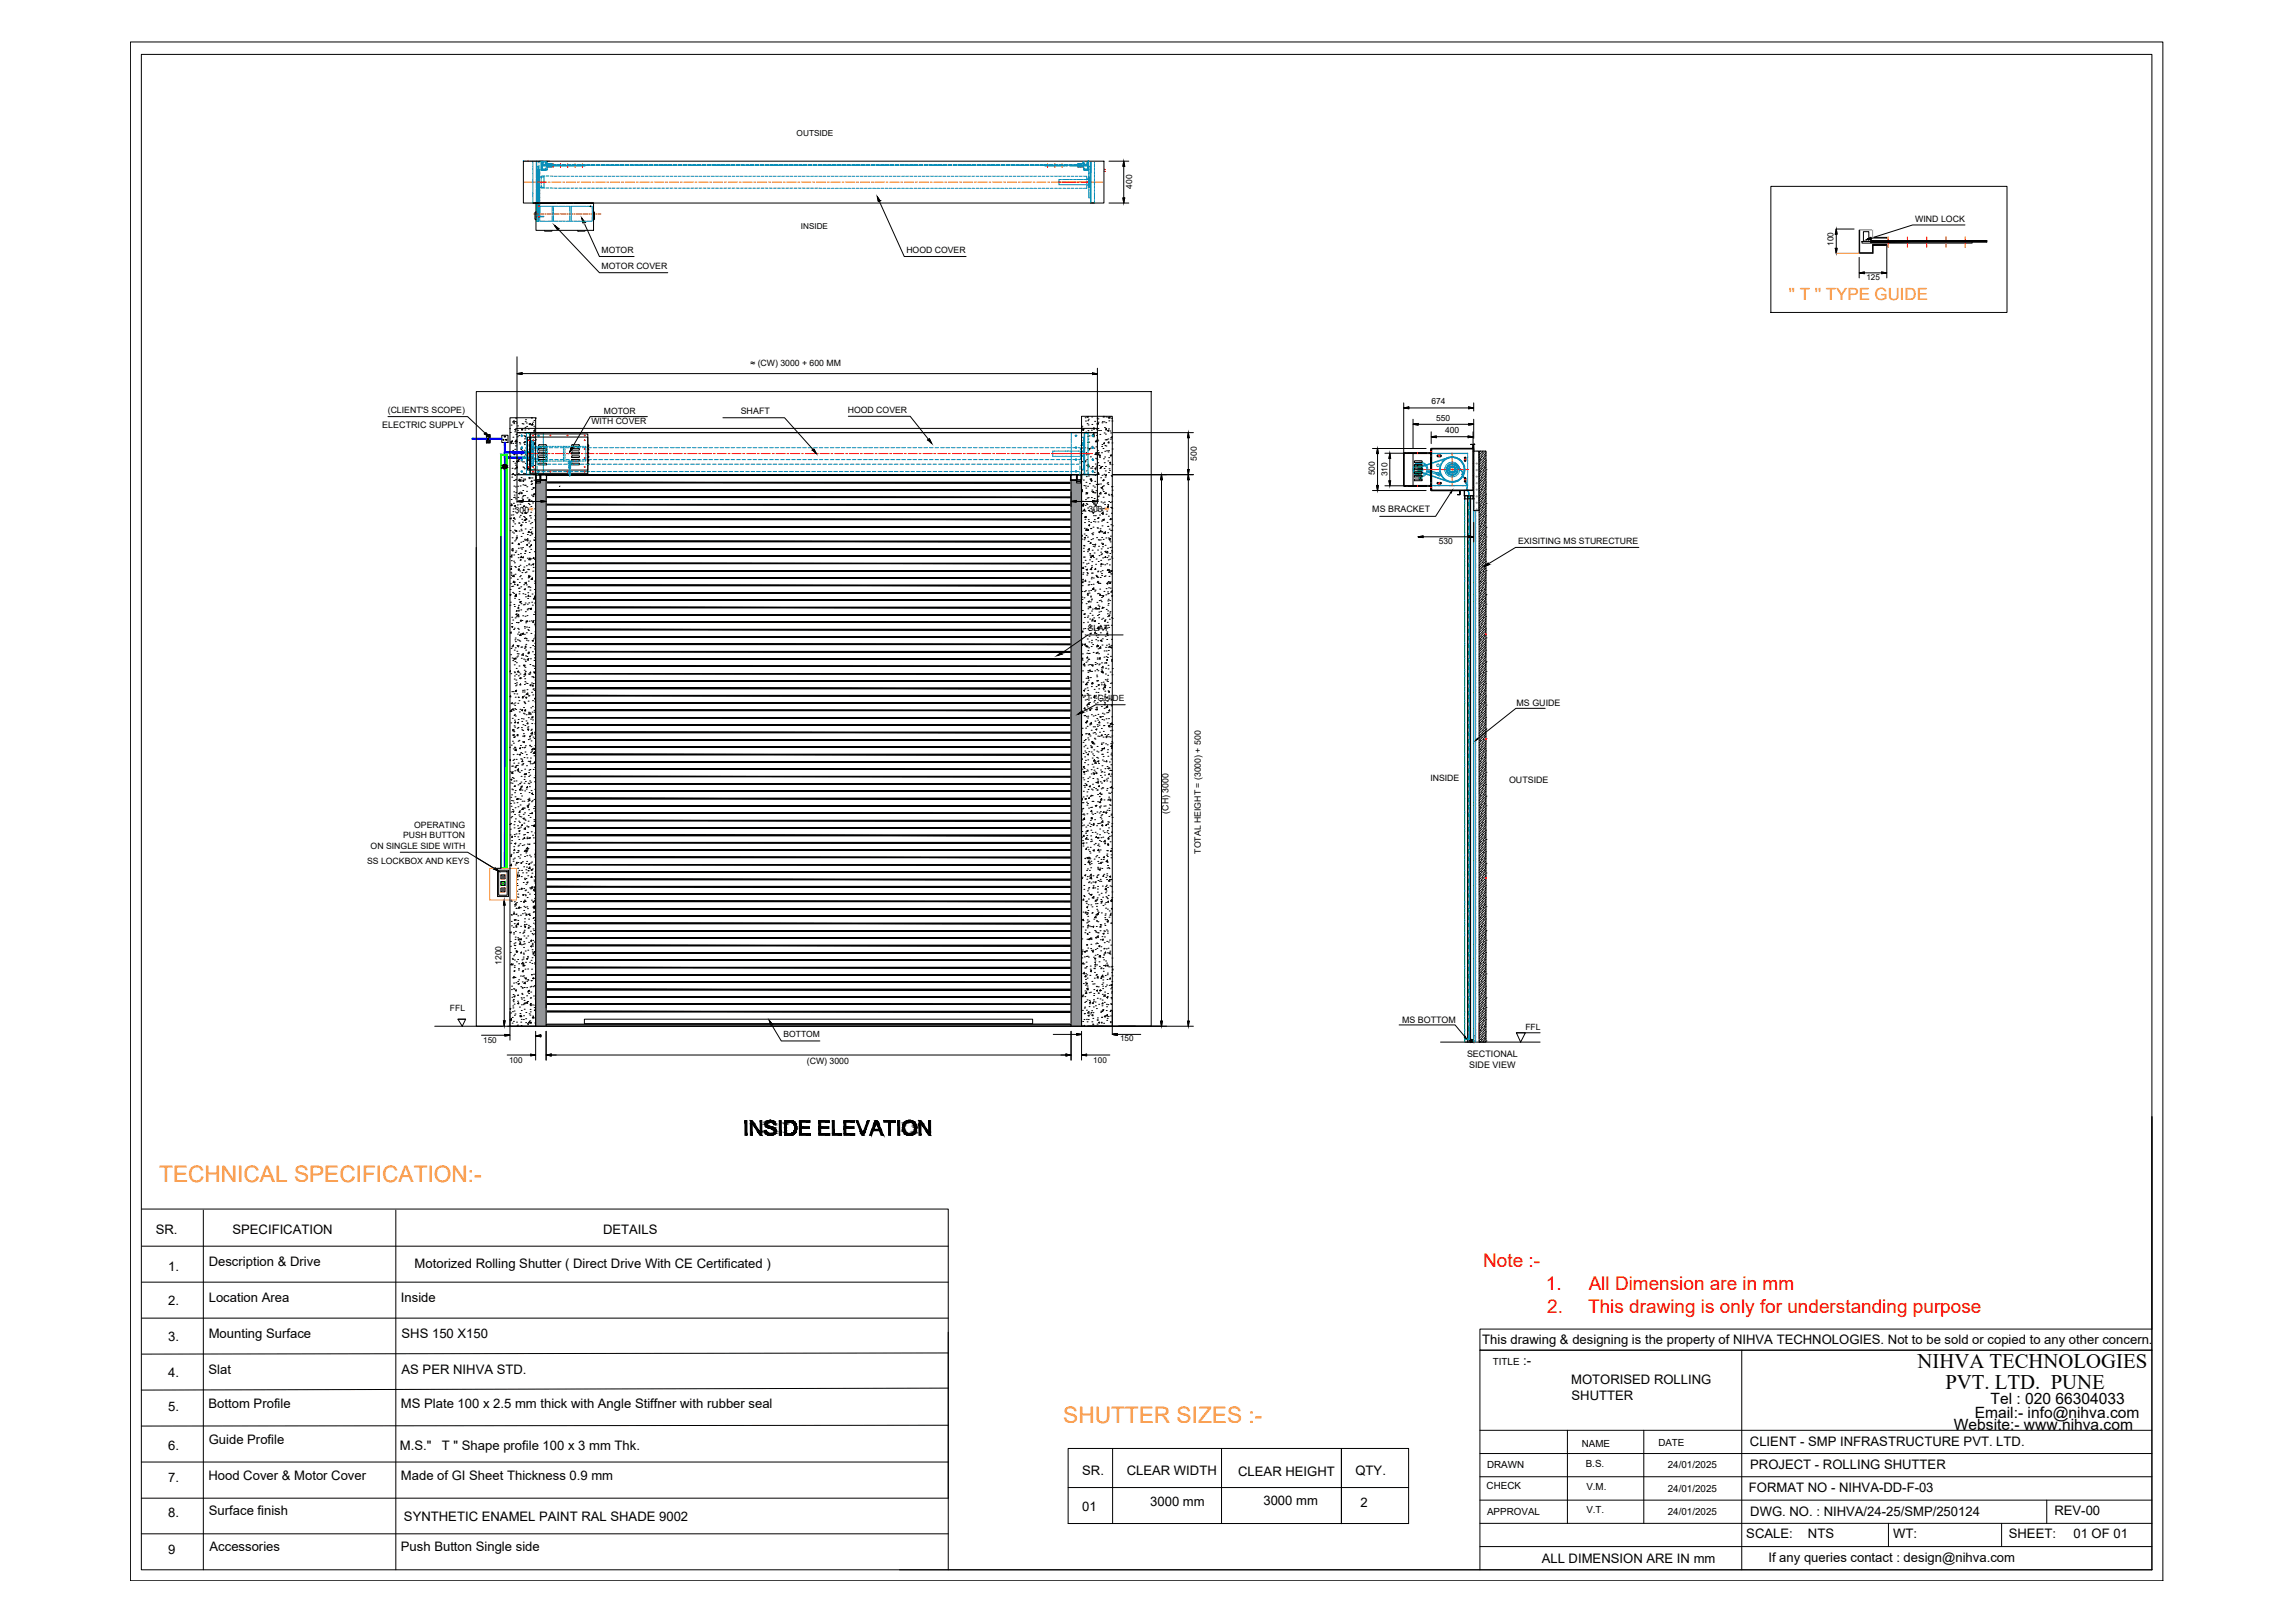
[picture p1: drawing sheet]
<svg xmlns="http://www.w3.org/2000/svg" width="594mm" height="420mm" viewBox="0 0 594 420" stroke-linecap="round" stroke-linejoin="round" font-family="sans-serif">
<defs><g id="words">
<g font-size="5.9" fill="#f8991e">
<text x="41.2" y="306.1">TECHNICAL SPECIFICATION:-</text>
<text x="275.2" y="368.4">SHUTTER SIZES :-</text>
</g>
<g font-size="5.4">
<text x="496.4" y="354.1">NIHVA TECHNOLOGIES</text>
<text x="503.6" y="359.7">PVT. LTD. PUNE</text>
</g>
<g font-size="4.9" fill="#f00">
<text x="383.9" y="328">Note :-</text>
<text x="400.1" y="333.9">1.</text>
<text x="411.2" y="333.9">All Dimension are in mm</text>
<text x="400.5" y="339.8">2.</text>
<text x="411.1" y="339.8">This drawing is only for understanding purpose</text>
</g>
<text font-size="4.4" fill="#f8991e" x="463" y="77.7">'' T '' TYPE GUIDE</text>
<g font-size="4">
<text x="515.3" y="363.5">Tel : 020 66304033</text>
<text x="505.8" y="370.3">Website:- www.nihva.com</text>
<text x="511.2" y="367">Email:- info@nihva.com</text>
</g>
<g font-size="3.4">
<text x="40.3" y="319.3">SR.</text>
<text x="60.2" y="319.5">SPECIFICATION</text>
<text x="156.1" y="319.3">DETAILS</text>
<text x="43.5" y="329.1">1.</text>
<text x="54" y="327.8">Description &amp; Drive</text>
<text x="107.3" y="328.3">Motorized Rolling Shutter ( Direct Drive With CE Certificated )</text>
<text x="43.5" y="337.9">2.</text>
<text x="54" y="337.1">Location Area</text>
<text x="103.8" y="337.1">Inside</text>
<text x="43.5" y="347.2">3.</text>
<text x="54" y="346.4">Mounting Surface</text>
<text x="103.9" y="346.4">SHS 150 X150</text>
<text x="383.7" y="348">This drawing &amp; designing is the property of NIHVA TECHNOLOGIES. Not to be sold or copied to any other concern.</text>
<text x="394.3" y="353.5">:-</text>
<text x="43.5" y="356.4">4.</text>
<text x="54" y="355.7">Slat</text>
<text x="103.9" y="355.7">AS PER NIHVA STD.</text>
<text x="406.7" y="358.4">MOTORISED ROLLING</text>
<text x="43.5" y="365.3">5.</text>
<text x="54" y="364.5">Bottom Profile</text>
<text x="103.8" y="364.5">MS Plate 100 x 2.5 mm thick with Angle Stiffner with rubber seal</text>
<text x="406.8" y="362.4">SHUTTER</text>
<text x="43.5" y="375.3">6.</text>
<text x="54" y="373.8">Guide Profile</text>
<text x="103.5" y="375.4">M.S.&quot;</text>
<text x="114.4" y="375.4">T &quot; Shape profile 100 x 3 mm Thk.</text>
<text x="453" y="374.2">CLIENT - SMP INFRASTRUCTURE PVT. LTD.</text>
<text x="43.5" y="383.7">7.</text>
<text x="53.9" y="383.1">Hood Cover &amp; Motor Cover</text>
<text x="103.8" y="383.1">Made of GI Sheet Thickness 0.9 mm</text>
<text x="280.1" y="381.8">SR.</text>
<text x="291.6" y="381.8">CLEAR WIDTH</text>
<text x="320.5" y="382">CLEAR HEIGHT</text>
<text x="350.9" y="381.8">QTY.</text>
<text x="453.1" y="380.2">PROJECT - ROLLING SHUTTER</text>
<text x="297.7" y="389.9">3000 mm</text>
<text x="327" y="389.6">3000 mm</text>
<text x="452.7" y="386.3">FORMAT NO - NIHVA-DD-F-03</text>
<text x="43.5" y="392.8">8.</text>
<text x="54.1" y="392.3">Surface finish</text>
<text x="104.6" y="393.8">SYNTHETIC ENAMEL PAINT RAL SHADE 9002</text>
<text x="280.1" y="391.1">01</text>
<text x="352.1" y="390.1">2</text>
<text x="453.1" y="392.3">DWG. NO. : NIHVA/24-25/SMP/250124</text>
<text x="531.8" y="392.2">REV-00</text>
<text x="54.2" y="401.5">Accessories</text>
<text x="103.8" y="401.5">Push Button Single side</text>
<text x="452" y="398.2">SCALE:</text>
<text x="468" y="398.2">NTS</text>
<text x="490" y="398.2">WT:</text>
<text x="520" y="398.2">SHEET:</text>
<text x="536.7" y="398.2">01 OF 01</text>
<text x="43.5" y="402.2">9</text>
<text x="399.1" y="404.6">ALL DIMENSION ARE IN mm</text>
<text x="457.8" y="404.3">If any queries contact : design@nihva.com</text>
</g>
<g font-size="2.5">
<text x="386.4" y="353.5">TITLE</text>
<text x="409.5" y="374.5">NAME</text>
<text x="429.3" y="374.3">DATE</text>
<text x="385" y="380">DRAWN</text>
<text x="410.5" y="379.8">B.S.</text>
<text x="431.7" y="380.1">24/01/2025</text>
<text x="384.8" y="385.5">CHECK</text>
<text x="410.6" y="385.8">V.M.</text>
<text x="431.7" y="386.2">24/01/2025</text>
<text x="385" y="392.1">APPROVAL</text>
<text x="410.6" y="391.8">V.T.</text>
<text x="431.7" y="392.2">24/01/2025</text>
</g>
<g font-size="2.3">
<text x="495.8" y="57.3">WIND LOCK</text>
<text x="155.7" y="69.7">MOTOR COVER</text>
<text x="100.4" y="106.8">(CLIENT'S SCOPE)</text>
<text x="191.7" y="107.3">SHAFT</text>
<text x="98.9" y="110.7">ELECTRIC SUPPLY</text>
<text x="355.2" y="132.6">MS BRACKET</text>
<text x="393" y="140.8">EXISITING MS STURECTURE</text>
<text x="392.6" y="182.8">MS GUIDE</text>
<text x="370.3" y="202.3">INSIDE</text>
<text x="390.6" y="202.6">OUTSIDE</text>
<text x="302.5" y="210.6" transform="rotate(-90 302.5 210.6)">(CH) 3000</text>
<text x="95.9" y="219.7">ON SINGLE SIDE WITH</text>
<text x="310.9" y="221" transform="rotate(-90 310.9 221)">TOTAL HEIGHT = (3000) + 500</text>
<text x="95" y="223.8">SS LOCKBOX AND KEYS</text>
<text x="362.9" y="264.7">MS BOTTOM</text>
<text x="208.8" y="275.5">(CW) 3000</text>
<text x="379.7" y="273.7">SECTIONAL</text>
<text x="380.3" y="276.5">SIDE VIEW</text>
</g>
<g font-size="2.2">
<text x="293.1" y="48.9" transform="rotate(-90 293.1 48.9)">400</text>
<text x="155.7" y="65.4">MOTOR</text>
<text x="234.6" y="65.4">HOOD COVER</text>
<text x="474.7" y="63.7" transform="rotate(-90 474.7 63.7)">100</text>
<text x="194.3" y="94.8">≈ (CW) 3000 + 600 MM</text>
<text x="156.3" y="107.3">MOTOR</text>
<text x="219.5" y="106.8">HOOD COVER</text>
<text x="370.5" y="104.6">674</text>
<text x="153.1" y="109.9">WITH COVER</text>
<text x="371.8" y="108.9">550</text>
<text x="374.1" y="112.1">400</text>
<text x="309.8" y="119.2" transform="rotate(-90 309.8 119.2)">500</text>
<text x="355.9" y="123" transform="rotate(-90 355.9 123)">500</text>
<text x="359.1" y="123.3" transform="rotate(-90 359.1 123.3)">310</text>
<text x="133.3" y="132.8">300≈</text>
<text x="281.7" y="132.7">300 ≈</text>
<text x="372.5" y="140.9">530</text>
<text x="281.6" y="163.3">SLAT</text>
<text x="280.4" y="181.5">''T ''GUIDE</text>
<text x="107.2" y="214.2">OPERATING</text>
<text x="104.4" y="217">PUSH BUTTON</text>
<text x="129.8" y="249.8" transform="rotate(-90 129.8 249.8)">1200</text>
<text x="116.5" y="261.6">FFL</text>
<text x="202.8" y="268.5">BOTTOM</text>
<text x="394.9" y="266.7">FFL</text>
</g>
<g font-size="2.1">
<text x="206.2" y="35.1">OUTSIDE</text>
<text x="207.3" y="59.2">INSIDE</text>
<text x="483.1" y="72.6">125</text>
<text x="125.1" y="269.9">150</text>
<text x="290" y="269.6">150</text>
<text x="131.8" y="275.1">100</text>
<text x="283" y="275.1">100</text>
</g>
</g></defs>
<!-- layer: 0 -->
<g fill="none" stroke="#008ab8" stroke-width=".26">
<path d="M135.5 41.6l.1 .1M135.7 41.7h.3M136.1 41.7h.2M136.5 41.7h.2M136.8 41.7h.2M137.2 41.7h.2M137.5 41.7h.3M137.9 42v.3M137.9 42.4v.2M137.9 42.7v.3M137.9 43.1v.2M137.9 43.5v.2"/>
<path d="M137.9 43.8v.3M137.9 44.2v.2M137.9 44.5v.3M137.9 44.9v.2M137.9 45.2v.3M137.9 45.6v.2M137.9 46v.2M137.9 46.3v.3M137.9 46.6v.3M137.9 47v.3M137.9 47.4v.2M137.9 47.7v.2"/>
<path d="M137.9 48.1v.2M137.9 48.5v.2M137.9 48.8v.3M137.9 49.2v.2M137.9 49.6v.2M137.9 49.9v.3M137.9 50.2v.3M137.9 50.6v.3M137.9 51v.2M137.9 51.3v.2M137.9 51.7v.2M137.9 52v.3"/>
<path d="M138.1 52.4h-.2l.2 .2M138.1 41.7h-.2v.2M138.2 41.7h.3M138.3 52.4h.2M138.3 52.6h.2M138.6 41.7h.2v.2M138.6 52.4l.2 .2M138.6 52.6h.4M138.8 42v.3M138.8 42.4v.2M138.8 42.7v.3M138.8 43.1v.2"/>
<path d="M138.8 43.5v.2M138.8 43.8v.3M138.8 44.2v.2M138.8 44.5v.3M138.8 44.9v.2M138.8 45.2v.3M138.8 45.6v.2M138.8 46v.2M138.8 46.3v.3M138.8 46.6v.3M138.8 47v.3M138.8 47.4v.2"/>
<path d="M138.8 47.7v.2M138.8 48.1v.2M138.8 48.5v.2M138.8 48.8v.3M138.8 49.2v.2M138.8 49.6v.2M138.8 49.9v.3M138.8 50.2v.3M138.8 50.6v.3M138.8 51v.2M138.8 51.3v.2M138.8 51.7v.2"/>
<path d="M138.8 52v.3M139 43.2h.1M139 57.1v.2h.1M139 42v.3M139 42.4v.2M139 42.7v.3M139 43.1v.3M139 43.5v.6M139 44.2v.2M139 44.5v.7M139 45.2v.3M139 45.6v.3"/>
<path d="M139 46v.2M139 46.3v.6M139 47v.7M139 47.7v.7M139 48.5v.3M139 48.8v.3M139 49.2v.2M139 49.6v.2M139 49.9v.3M139 50.2v.3M139 50.6v.3M139 51v.2"/>
<path d="M139 51.3v.3M139 51.7v.2M139 52v.3M139 52.4v.2M139 52.8v.2M139 53.1v.3M139 53.5v.2M139 53.8v.3M139 54.2v.2M139 54.6v.2M139 54.9v.2M139 55.3v.2"/>
<path d="M139 55.6v.3M139 56.3v.3M139 56.7v.2M139 56.1h.2M139 45.8h1.1M139 43.2v.2M139 43.5v.3M139 43.8v.3M139 44.6v.2M139 44.9v.3M139 45.3v.2M139 46.3v.3"/>
<path d="M139 46.7v.2M139 47.1v.2M139 47.4v.3M139 47.8v.2M139 48.2v.2M139 50.3v.2M139 50.7v.2M139 51.4v.2M139 52.1v.2M139 56v.2M139 57.1v.2M139.1 45.3v.2h.2"/>
<path d="M139.1 48.5v.3h.2M139.1 51v.2h.2M139.1 47.7h.2M139.1 47.9h.2M139.1 52.6h.2M139.1 54.5h.2M139.1 53.9h.2M139.1 53.7h.2M139.1 52.9h.2M139.1 51.8h.2M139.1 51.5h.2M139.1 51h.2"/>
<path d="M139.1 50.4h.2M139.1 49.9v.3h.2M139.1 49.3h.2M139.1 49.1h.2M139.1 47.1h.2M139.1 46.8h.2M139.1 46.1h.2M139.1 45.2h.2M139.1 45h.2M139.1 44.7h.2M139.1 44.4h.2M139.1 48.2h.2"/>
<path d="M139.1 54.6v.2h.2M139.1 55h.2M139.1 55.3h.2M139.1 55.6h.2M139.1 55.7v.2h.2M139.1 44.6v.2M139.1 44.9v.3M139.1 45.6v.3M139.1 46v.2M139.1 46.7v.2M139.1 47.1v.2M139.1 47.8v.2"/>
<path d="M139.1 48.2v.2M139.1 48.8v.3M139.1 49.2v.2M139.1 50.3v.2M139.1 51.4v.2M139.1 51.7v.2M139.1 52.4v.2M139.1 52.8v.2M139.1 53.5v.2M139.1 53.8v.3M139.1 54.9v.2M139.1 55.3v.2"/>
<path d="M139.2 41.7h-.2v.2M139.2 43.2l.2 .2M139.2 56h-.2v.2M139.3 41.7h.2M139.3 43.9h-.2v.2M139.3 46.3h-.2v.3h.2M139.3 54.2h-.2v.2M139.3 53.1l-.2 .1v.2h.2M139.3 52l-.2 .1v.2h.2M139.3 50.7h-.2v.2M139.3 49.6h-.2v.3h.2M139.3 47.4h-.2v.3"/>
<path d="M139.3 44.2h-.2v.2M139.3 56h.3M139.3 56.1h.3M139.4 43.5v.3M139.4 43.8v.3M139.4 44.2v.2M139.4 44.6v.2M139.4 44.9v.3M139.4 45.3v.2M139.4 45.6v.3M139.4 46v.2M139.4 46.3v.3"/>
<path d="M139.4 46.7v.2M139.4 47.1v.2M139.4 47.4v.3M139.4 47.8v.2M139.4 48.2v.2M139.4 48.5v.3M139.4 48.8v.3M139.4 49.2v.2M139.4 49.6v.2M139.4 49.9v.3M139.4 50.3v.2M139.4 50.7v.2"/>
<path d="M139.4 51v.2M139.4 51.4v.2M139.4 51.7v.2M139.4 52.1v.2M139.4 52.4v.2M139.4 52.8v.2M139.4 53.1v.3M139.4 53.5v.2M139.4 53.8v.3M139.4 54.2v.2M139.4 54.6v.2M139.4 54.9v.2"/>
<path d="M139.4 55.3v.2M139.4 55.6v.3M139.4 56v.2M139.4 56.3v.3M139.4 56.7v.2M139.4 57.1l-.2 .2M139.5 43.9h.2v.2M139.5 47.7h.2M139.5 46.3h.2v.3h-.2M139.5 47.9h.2M139.5 52.6h.2M139.5 54.5h.2"/>
<path d="M139.5 54.2h.2M139.5 53.9h.2M139.5 53.7h.2M139.5 53.4h.3M139.5 53.1h.2v1.7h-.2M139.5 52.9h.2M139.5 52l.2 .1v.2h-.2M139.5 51.8h.2M139.5 51.5h.2M139.5 51h.2M139.5 50.7h.2v.2M139.5 50.4h.2"/>
<path d="M139.5 49.6h.2v.3h-.2M139.5 49.3h.2M139.5 49.1h.2M139.5 47.4h.2v.3M139.5 47.1h.2M139.5 46.8h.2M139.5 46.1h.2M139.5 45.2h.2M139.5 45h.2M139.5 44.7h.2M139.5 44.4h.2M139.5 44.2h.2v.2"/>
<path d="M139.5 48.2h.2M139.5 55h.2M139.5 55.3h.2M139.5 55.6h.2v.2M139.5 44.5v.3h.3M139.5 42.7v.3M139.5 43v.3M139.5 43.4v.3M139.5 43.8v.2M139.5 44.1v.3M139.6 41.7h.3M139.7 55.7v.2h-.2"/>
<path d="M139.7 57l.1 .3M139.7 45.3v.2h-.2M139.7 48.5v.3h-.2M139.7 51v.2h-.2M139.7 49.9v.3h-.2M139.7 56.1h.2M139.7 44.6v.2M139.7 44.9v.3M139.7 45.6v.3M139.7 46v.2M139.7 46.7v.2M139.7 47.1v.2"/>
<path d="M139.7 47.8v.2M139.7 48.2v.2M139.7 48.8v.3M139.7 49.2v.2M139.7 50.3v.2M139.7 51.4v.2M139.7 51.7v.2M139.7 52.4v.2M139.7 52.8v.2M139.7 54.8v.3M139.7 55.2v.3M139.7 56.2v.3"/>
<path d="M139.7 56.6v.3M139.8 41.7l-.3 .1v.4M139.9 53.4h.3M139.9 56h-.2v.2M139.9 57.3h.3M140 41.7h.2M140.1 56h.2M140.1 56.1h.2M140.1 44h1.2zM140.1 44.1v-2.4l.2 .2-.1 2.2M140.1 47.9v.8h.9M140.1 44h.1"/>
<path d="M140.1 46.8v.7M140.1 48.5h-1.1v.3M140.2 41.7l.1 .3v-.2l.3-.1M140.2 48.5h.3M140.2 45.8h.3M140.3 43.7v.2l.3 .1h-.3zM140.3 41.9v.7M140.3 42.7v.6M140.3 43.4v.3M140.3 53.4h.3M140.3 57.3h.3M140.3 43.7h1"/>
<path d="M140.3 41.9h1M140.3 43.7l.3 .2M140.3 41.9v.2M140.3 42.3v.2M140.3 42.7v.2M140.3 43v.3M140.3 43.4v.2M140.4 41.7h.2M140.4 56h.3l-.3 .1M140.6 41.8l-.3 .2M140.6 45.8h.2v.2M140.7 44h.2"/>
<path d="M140.7 43.9h.2M140.7 53.4h.2M140.7 57.3h.2M140.7 42.1v.3M140.7 42.5l.1 .3M140.7 41.7h.2M140.8 42.8h-.2v.2h.2M140.8 42.7l.7 .1zM140.8 48.3v.2h-.2M140.8 46.1v.3M140.8 46.5v.2M140.8 46.8v.3"/>
<path d="M140.8 47.2v.2M140.8 47.6v.2M140.8 47.9v.3M140.9 43h.3M140.9 42.8h.3M140.9 41.9h-.2v.2M141 45.6h-.9v.8M141 44h.3M141 43.9h.3M141 53.4h.2M141 57.3h.2M141.1 41.9h.1v.2"/>
<path d="M141.1 41.7h.2M141.2 43h.3M141.2 42.5v.3h.3M141.2 42.1v.3M141.3 44h.1M141.4 44h.1M141.4 43.7l-.1 .3M141.4 45.6h.7M141.4 48.7h.7M141.4 53.4h.2M141.4 57.3h.2M141.4 41.9v.5h1.5"/>
<path d="M141.4 41.7h.3M141.6 43.1h-.2v.8M141.6 43h.3M141.6 42.8h.3M141.7 43.1h.6M141.7 53.4h.3M141.7 57.3h.3M141.8 41.7h.2M141.9 43.2h-.2v.8h-.3M141.9 42.7l.8 .1zM142 42.4h-.4v-.7l-.1 .7h.5M142 43h.2"/>
<path d="M142 42.8h.2M142 43.2h.3M142 42.4h.3M142.1 53.4h.2M142.1 41.7h.2M142.1 57.3h.2M142.3 43h.3M142.3 42.8h.3M142.4 43.2h.2M142.4 42.4h.2M142.4 43.1h.2M142.5 45.6h.7"/>
<path d="M142.5 48.7h.7M142.5 53.4h.2M142.5 57.3h.2M142.7 43h.2M142.7 42.8h.2M142.8 43.1h.2l-.1 .1M142.8 42.4h.2h-.2M142.8 53.4h.3M142.8 57.3h.3M142.9 53.4v.3M142.9 53.7v.3M142.9 54.1v.2"/>
<path d="M142.9 54.5v.2M142.9 54.8v.3M142.9 55.2v.2M142.9 55.6v.2M142.9 56v.2M142.9 56.2v.3M142.9 56.6v.3M142.9 57v.3M143.1 43h.2M143.1 42.8h.2M143.1 42.7l.8 .1zM143.2 53.4h.2"/>
<path d="M143.2 57.3h.2M143.3 53.4v.3M143.3 53.7v.3M143.3 54.1v.2M143.3 54.5v.2M143.3 54.8v.3M143.3 55.2v.2M143.3 55.6v.2M143.3 56v.2M143.3 56.2v.3M143.3 56.6v.3M143.3 57v.3"/>
<path d="M143.4 43h.3M143.4 42.8h.3M143.5 45.6h.7M143.5 48.7h.7M143.5 53.4h.3M143.5 57.3h.3M143.8 43h.2M143.8 42.8h.2M143.9 53.4h.2M143.9 57.3h.2M144.1 43h.3M144.1 42.8h.3"/>
<path d="M144.2 53.4h.3M144.2 57.3h.3M144.4 42.7l.8 .1zM144.5 43h.2M144.5 42.8h.2M144.6 45.6h.7M144.6 48.7h.7M144.6 53.4h.2M144.6 57.3h.2M144.8 43h.3M144.8 42.8h.3M145 53.4h.2"/>
<path d="M145 57.3h.2M145.2 43h.2M145.2 42.8h.2M145.3 53.4h.3M145.3 57.3h.3M145.6 43h.2M145.6 42.8h.2M145.6 42.7l.8 .1zM145.6 45.6h.8M145.6 48.7h.8M145.7 53.4h.2M145.7 57.3h.2"/>
<path d="M145.9 43h.2M145.9 42.8h.2M146 53.4h.2M146 57.3h.2M146.2 43h.3M146.2 42.8h.3M146.4 53.4h.2M146.4 57.3h.2M146.6 43h.3M146.6 42.8h.3M146.7 45.6h.7M146.7 48.7h.7"/>
<path d="M146.7 53.4h.3M146.7 57.3h.3M146.9 42.7l.8 .1zM147 43h.2M147 42.8h.2M147.1 53.4h.2M147.1 57.3h.2M147.3 43h.2M147.3 42.8h.2M147.5 53.7v.3M147.5 54.1v.2M147.5 54.5v.2"/>
<path d="M147.5 54.8v.3M147.5 55.2v.2M147.5 55.6v.2M147.5 56v.2M147.5 56.2v.3M147.5 56.6v.3M147.5 57v.3h.2M147.7 43h.2M147.7 42.8h.2M147.7 53.4h-.2v.3M147.8 45.6h.7M147.8 48.7h.7"/>
<path d="M147.9 53.7v.3M147.9 54.1v.2M147.9 54.5v.2M147.9 54.8v.3M147.9 55.2v.2M147.9 55.6v.2M147.9 56v.2M147.9 56.2v.3M147.9 56.6v.3M147.9 57v.3h.2M148 43h.3M148 42.8h.3"/>
<path d="M148.1 53.4h-.3l.1 .3M148.1 42.7l.8 .1zM148.2 53.4h.2M148.2 57.3h.2M148.4 43h.2M148.4 42.8h.2M148.5 53.4h.3M148.5 57.3h.3M148.8 43h.2M148.8 42.8h.2M148.9 45.6h.7M148.9 48.7h.7"/>
<path d="M148.9 53.4h.3M148.9 57.3h.3M149.1 43h.2M149.1 42.8h.2M149.2 53.4h.3M149.2 57.3h.3M149.4 42.7l.8 .1zM149.5 43h.2M149.5 42.8h.2M149.6 53.4h.2M149.6 57.3h.2M149.8 43h.3"/>
<path d="M149.8 42.8h.3M150 45.6h.6M150 48.7h.6M150 53.4h.2M150 57.3h.2M150.2 43h.2M150.2 42.8h.2M150.3 53.4h.3M150.3 57.3h.3M150.5 43h.3M150.5 42.8h.3M150.6 42.7l.9 .1z"/>
<path d="M150.7 53.4h.2M150.7 57.3h.2M150.9 43h.2M150.9 42.8h.2M151 45.6h.7M151 48.7h.7M151 53.4h.3M151 57.3h.3M151.2 42.8h.3v.2h-.3M151.4 53.4h.2M151.4 57.3h.2M151.8 53.4h.2"/>
<path d="M151.8 57.3h.2M151.9 42.7l.8 .1zM152.1 45.6h.7M152.1 48.7h.7M152.1 53.4h.2M152.1 57.3h.2M152.5 53.4h.2M152.5 57.3h.2M152.8 53.4h.2M152.8 57.3h.2M153.1 42.7l.8 .1zM153.1 45.6h.8"/>
<path d="M153.1 48.7h.8M153.2 53.4l.1 .3M153.3 57l-.1 .3M153.3 53.7v.3M153.3 54.1v.2M153.3 54.5v.2M153.3 54.8v.3M153.3 55.2v.2M153.3 55.6v.2M153.3 56v.2M153.3 56.2v.3M153.3 56.6v.3"/>
<path d="M154.2 45.6h.8M154.2 48.7h.8M154.4 42.7l.8 .1zM155.3 45.6h.7M155.3 48.7h.7M155.6 42.7l.9 .1zM156.4 45.6h.7M156.4 48.7h.7M156.9 42.7l.8 .1zM157.5 45.6h.7M157.5 48.7h.7M158.1 42.7l.8 .1z"/>
<path d="M158.5 45.6h.7M158.5 48.7h.7M159.4 42.7l.8 .1zM159.6 45.6h.7M159.6 48.7h.7M160.6 42.7l.8 .1zM160.6 45.6h.7M160.6 48.7h.7M161.7 45.6h.7M161.7 48.7h.7M161.9 42.7l.8 .1zM162.8 45.6h.7"/>
<path d="M162.8 48.7h.7M163.1 42.7l.8 .1zM163.8 45.6h.8M163.8 48.7h.8M164.4 42.7l.8 .1zM164.9 45.6h.7M164.9 48.7h.7M165.6 42.7l.8 .1zM166 45.6h.7M166 48.7h.7M166.8 42.7l.9 .1zM167 45.6h.8"/>
<path d="M167 48.7h.8M168.1 42.7l.8 .1zM168.1 45.6h.7M168.1 48.7h.7M169.2 45.6h.7M169.2 48.7h.7M169.3 42.7l.9 .1zM170.2 45.6h.8M170.2 48.7h.8M170.6 42.7l.9 .1zM171.3 45.6h.7M171.3 48.7h.7"/>
<path d="M171.8 42.7l.9 .1zM172.4 45.6h.7M172.4 48.7h.7M173.1 42.7l.8 .1zM173.5 45.6h.7M173.5 48.7h.7M174.3 42.7l.8 .1zM174.6 45.6h.6M174.6 48.7h.6M175.6 42.7l.8 .1zM175.6 45.6h.7M175.6 48.7h.7"/>
<path d="M176.7 45.6h.7M176.7 48.7h.7M176.8 42.7l.9 .1zM177.8 45.6h.6M177.8 48.7h.6M178.1 42.7l.8 .1zM178.8 45.6h.7M178.8 48.7h.7M179.3 42.7l.9 .1zM179.9 45.6h.7M179.9 48.7h.7M180.6 42.7l.8 .1z"/>
<path d="M180.9 45.6h.8M180.9 48.7h.8M181.8 42.7l.9 .1zM182 45.6h.8M182 48.7h.8M183.1 42.7l.8 .1zM183.1 45.6h.7M183.1 48.7h.7M184.2 45.6h.7M184.2 48.7h.7M184.3 42.7l.9 .1zM185.2 45.6h.8"/>
<path d="M185.2 48.7h.8M185.6 42.7l.8 .1zM186.3 45.6h.7M186.3 48.7h.7M186.8 42.7l.9 .1zM187.4 45.6h.7M187.4 48.7h.7M188.1 42.7l.8 .1zM188.4 45.6h.8M188.4 48.7h.8M189.3 42.7l.8 .1zM189.5 45.6h.7"/>
<path d="M189.5 48.7h.7M190.6 42.7l.8 .1zM190.6 45.6h.7M190.6 48.7h.7M191.7 45.6h.7M191.7 48.7h.7M191.8 42.7l.8 .1zM192.7 45.6h.7M192.7 48.7h.7M193.1 42.7l.8 .1zM193.8 45.6h.7M193.8 48.7h.7"/>
<path d="M194.3 42.7l.8 .1zM194.9 45.6h.7M194.9 48.7h.7M195.6 42.7l.8 .1zM195.9 45.6h.8M195.9 48.7h.8M196.8 42.7l.9 .1zM197 45.6h.8M197 48.7h.8M198.1 42.7l.8 .1zM198.1 45.6h.7M198.1 48.7h.7"/>
<path d="M199.2 45.6h.7M199.2 48.7h.7M199.3 42.7l.8 .1zM200.2 45.6h.7M200.2 48.7h.7M200.5 42.7l.9 .1zM201.3 45.6h.7M201.3 48.7h.7M201.8 42.7l.9 .1zM202.4 45.6h.7M202.4 48.7h.7M203 42.7l.9 .1z"/>
<path d="M203.4 45.6h.7M203.4 48.7h.7M204.3 42.7l.9 .1zM204.5 45.6h.7M204.5 48.7h.7M205.5 42.7l.9 .1zM205.6 45.6h.7M205.6 48.7h.7M206.6 45.6h.8M206.6 48.7h.8M206.8 42.7l.8 .1zM207.7 45.6h.7"/>
<path d="M207.7 48.7h.7M208 42.7l.8 .1zM208.8 45.6h.7M208.8 48.7h.7M209.3 42.7l.8 .1zM209.9 45.6h.6M209.9 48.7h.6M210.5 42.7l.9 .1zM210.9 45.6h.7M210.9 48.7h.7M211.8 42.7l.8 .1zM212 45.6h.7"/>
<path d="M212 48.7l.7 .1M213 42.7l.9 .1zM213 45.6h.8M213 48.8h.8M214.1 45.6h.8M214.1 48.8h.8M214.3 42.7l.8 .1zM215.2 45.6h.7M215.2 48.8h.7M215.5 42.7l.9 .1zM216.3 45.6h.7M216.3 48.8h.7"/>
<path d="M216.8 42.7l.8 .1zM217.4 45.6h.7M217.4 48.8h.7M218 42.7l.9 .1zM218.4 45.6h.7M218.4 48.8h.7M219.3 42.7l.8 .1zM219.5 45.6h.7M219.5 48.8h.7M220.5 42.7l.9 .1zM220.5 45.6h.7M220.5 48.8h.7"/>
<path d="M221.6 45.6h.7M221.6 48.8h.7M221.8 42.7l.8 .1zM222.7 45.6h.7M222.7 48.8h.7M223 42.7l.9 .1zM223.7 45.6h.8M223.7 48.8h.8M224.3 42.7l.8 .1zM224.8 45.6h.8M224.8 48.8h.8M225.5 42.7l.9 .1z"/>
<path d="M225.9 45.6h.7M225.9 48.8h.7M226.8 42.7l.8 .1zM227 45.6h.7M227 48.8h.7M228 42.7l.9 .1zM228 45.6h.7M228 48.8h.7M229.1 45.6h.7M229.1 48.8h.7M229.2 42.7l.9 .1zM230.2 45.6h.7"/>
<path d="M230.2 48.8h.7M230.5 42.7l.9 .1zM231.2 45.6h.8M231.2 48.8h.8M231.8 42.7l.8 .1zM232.3 45.6h.7M232.3 48.8h.7M233 42.7l.9 .1zM233.4 45.6h.7M233.4 48.8h.7M234.2 42.7l.9 .1zM234.5 45.6h.6"/>
<path d="M234.5 48.8h.6M235.5 42.7l.9 .1zM235.5 45.6h.7M235.5 48.8h.7M236.6 45.6h.7M236.6 48.8h.7M236.7 42.7l.9 .1zM237.7 45.6h.7M237.7 48.8h.7M238 42.7l.8 .1zM238.7 45.6h.8M238.7 48.8h.8"/>
<path d="M239.3 42.7l.8 .1zM239.8 45.6h.7M239.8 48.8h.7M240.5 42.7l.8 .1zM240.9 45.6h.7M240.9 48.8h.7M241.7 42.7l.9 .1zM241.9 45.6h.8M241.9 48.8h.8M243 42.7l.9 .1zM243 45.6h.7M243 48.8h.7"/>
<path d="M244.1 45.6h.7M244.1 48.8h.7M244.3 42.7l.8 .1zM245.2 45.6h.7M245.2 48.8h.7M245.5 42.7l.8 .1zM246.2 45.6h.7M246.2 48.8h.7M246.8 42.7l.8 .1zM247.3 45.6h.7M247.3 48.8h.7M248 42.7l.8 .1z"/>
<path d="M248.4 45.6h.7M248.4 48.8h.7M249.2 42.7l.9 .1zM249.4 45.6h.8M249.4 48.8h.8M250.5 42.7l.8 .1zM250.5 45.6h.7M250.5 48.8h.7M251.6 45.6h.7M251.6 48.8h.7M251.7 42.7l.9 .1zM252.7 45.6h.7"/>
<path d="M252.7 48.8h.7M253 42.7l.8 .1zM253.7 45.6h.7M253.7 48.8h.7M254.2 42.7l.8 .1zM254.8 45.6h.7M254.8 48.8h.7M255.5 42.7l.8 .1zM255.8 45.6h.8M255.8 48.8h.8M256.7 42.7l.9 .1zM256.9 45.6h.8"/>
<path d="M256.9 48.8h.8M258 42.7l.8 .1zM258 45.6h.7M258 48.8h.7M259.1 45.6h.7M259.1 48.8h.7M259.2 42.7l.9 .1zM260.2 45.6h.6M260.2 48.8h.6M260.5 42.7l.8 .1zM261.2 45.6h.7M261.2 48.8h.7"/>
<path d="M261.7 42.7l.9 .1zM262.3 45.6h.7M262.3 48.8h.7M263 42.7l.8 .1zM263.4 45.6h.6M263.4 48.8h.6M264.3 42.7l.8 .1zM264.4 45.6h.7M264.4 48.8h.7M265.4 42.7l.9 .1zM265.5 45.6h.7M265.5 48.8h.7"/>
<path d="M266.6 45.6h.7M266.6 48.8h.7M266.7 42.7l.9 .1zM267.6 45.6h.7M267.6 48.8h.7M267.9 42.7l.9 .1zM268.7 45.6h.7M268.7 48.8h.7M269.2 42.7l.9 .1zM269.8 45.6h.7M269.8 48.8h.7M270.4 42.7l.9 .1z"/>
<path d="M270.7 42.8h-.3v.2h.3M270.8 43h.2M270.8 42.8h.2M270.8 45.6h.7M270.8 48.8h.7M271.2 43h.2M271.2 42.8h.2M271.5 43h.3M271.5 42.8h.3M271.7 42.7l.9 .1zM271.8 43h.3M271.8 42.8h.3"/>
<path d="M271.9 45.6h.7M271.9 48.8h.7M272.2 43h.3M272.2 42.8h.3M272.6 43h.2M272.6 42.8h.2M272.9 43h.3M272.9 42.8h.3M273 42.7l.8 .1zM273 45.6h.7M273 48.8h.7M273.3 43h.2"/>
<path d="M273.3 42.8h.2M273.6 43h.3M273.6 42.8h.3M274 43h.2M274 42.8h.2M274 45.6h.8M274 48.8h.8M274.1 46.8v.3M274.1 47.2v.2M274.1 47.6v.2h.2M274.2 42.7l.8 .1zM274.3 46.5h-.2v.2"/>
<path d="M274.3 43h.3M274.3 42.8h.3M274.4 47.8h.2M274.4 46.5h.2M274.7 43h.2M274.7 42.8h.2M274.8 47.8h.2M274.8 46.5h.2M275.1 43h.2M275.1 42.8h.2M275.1 45.6h.7M275.1 48.8h.7"/>
<path d="M275.1 47.8h.3M275.1 46.5h.3M275.4 42.7l.9 .1zM275.4 43h.2M275.4 42.8h.2M275.5 47.8h.2M275.5 46.5h.2M275.8 43h.2M275.8 42.8h.2M275.8 47.8h.3M275.8 46.5h.3M276.2 43h.2"/>
<path d="M276.2 42.8h.2M276.2 45.6h.7M276.2 48.8h.7M276.2 47.8h.3M276.2 46.5h.3M276.5 47.8h.3M276.5 46.5h.3M276.7 42.7l.9 .1zM276.8 43h.3M276.8 42.8h.3M276.9 47.8h.2M276.9 46.5h.2"/>
<path d="M277.2 43h.3M277.2 42.8h.3M277.3 45.6h.7M277.3 48.8h.7M277.3 47.8h.2M277.3 46.5h.2M277.6 43h.2M277.6 42.8h.2M277.6 47.8h.2M277.6 46.5h.2M277.9 43h.2M277.9 42.8h.2"/>
<path d="M278 42.7l.8 .1zM278 47.8h.2M278 46.5h.2M278.3 43h.2M278.3 42.8h.2M278.4 45.6h.6M278.4 48.8h.6M278.4 47.8h.2M278.4 46.5h.2M278.7 43h.2M278.7 42.8h.2M278.7 47.8h.2"/>
<path d="M278.7 46.5h.2M279 43h.2M279 42.8h.2M279 47.8h.3M279 46.5h.3M279.2 43.1h-.3l.1 .1M279.2 42.4h-.3h.3M279.2 42.7l.8 .1zM279.3 43.2h.2M279.3 42.4h.2M279.3 43.1h.2M279.4 43h.2"/>
<path d="M279.4 42.8h.2M279.4 45.6h.7M279.4 48.8h.7M279.4 47.8h.3M279.4 46.5h.3M279.7 43.2h.2M279.7 42.4h.2M279.7 43.1h.2M279.7 43h.3M279.7 42.8h.3M279.8 47.8h.2M279.8 46.5h.2"/>
<path d="M280 43.2h.6v.7M280.1 43h.2M280.1 42.8h.2M280.1 47.8h.2M280.1 46.5h.2M280.3 42.1v.3h-.3M280.3 42.1l.1 .3h-.4M280.4 43h.3M280.5 42.7l.6 .1zM280.5 45.6h.8v.9M280.5 43.8h.1M280.5 41.9v.5h-1.5"/>
<path d="M280.5 47.8h.2M280.5 46.5h.2M280.6 43.7v.3M280.6 41.8l-.1 .6M280.6 43.9v.1M280.6 43.9h.1M280.6 44h1.2zM280.6 44h.1M280.6 44h.3M280.6 43.9h.3M280.6 43.7h1M280.7 42.5v.3h-.3"/>
<path d="M280.7 42.1v.3M280.8 43h.2M280.8 42.8h.2M280.8 47.8h.3M280.8 46.5h.3M281 44h.2M281 43.9h.2M281.1 42.8h.2l-.2 .2M281.2 47.8h.4M281.2 46.5h.4M281.2 42.1v.3M281.2 42.5v.3"/>
<path d="M281.3 44h.3v-.3v.3zM281.3 46.8v.8M281.3 47.9v.9h-.8M281.6 43.7v.2h-.3M281.6 41.9v.2M281.6 42.3v.2M281.6 42.7v.2M281.6 43v.3M281.6 43.4v.2M281.6 41.9v.7M281.6 42.7v.6M281.6 43.4v.3"/>
<path d="M281.7 44l-.1-2.3 .2-.1v2.4M281.7 46.5h.3M281.7 47.9v.2l-.1-.2h.4M281.7 47.7h.3M281.7 48.3v.2h.3M281.7 46h.3M281.7 46.6h.3M281.7 46.1v.3M281.7 46.5v.2M281.7 46.8v.3M281.7 47.2v.2M281.7 47.6v.2"/>
<path d="M281.8 44h.1M281.8 44.8h.2M281.8 46.2h-.2l.2 .1M281.8 51v.2h.2M281.8 48.1v.2h.2M281.8 43.5v.2M281.8 43.8v.3M281.8 44.2v.2M281.8 44.5v.3M281.8 44.9v.2M281.8 45.2v.3M281.8 45.6v.2"/>
<path d="M281.8 46v.2M281.8 46.3v.3M281.8 46.6v.3M281.8 47v.3M281.8 47.4v.2M281.8 47.7v.2M281.8 48.5v.2M281.8 48.8v.3M281.8 49.2v.2M281.8 49.6v.2M281.8 49.9v.3M281.8 50.2v.3"/>
<path d="M281.8 50.6v.3M281.8 48.1h.2M281.8 46.2h.2M281.8 46.3h.2M282 47.1v.1M282 47v.1M282 47v.3M282 47.6v.2h-.3M282 45.8v.2M282 46.1v.3M282 46.5v.2M282 46.8v.3"/>
<path d="M282 47.2v.2M282 47.9v.3M282 48.3v.2M282 43.1h-.2v.2M282 45.8h-.3v.2M282 47.8h.3M282 46.5h.3M282.1 43.1h.2v.2M282.1 46h.2v.2h-.2M282.1 46.3h.2v.3M282.1 46.6h.2v.3M282.1 48.5h.2v.2"/>
<path d="M282.1 47.7h.2M282.1 46.6h.2M282.1 48.1h.2M282.2 43.1v.2M282.2 43.5v.2M282.2 43.8v.3M282.2 44.2v.2M282.2 44.5v.3M282.2 44.9v.2M282.2 45.2v.3M282.2 45.6v.2M282.2 46v.2"/>
<path d="M282.2 46.3v.3M282.2 46.6v.3M282.2 47v.3M282.2 47.4v.2M282.2 47.7v.2M282.2 48.1v.2M282.2 48.5v.2M282.2 48.8v.3M282.2 49.2v.2M282.2 49.6v.2M282.2 49.9v.3M282.2 50.2v.3"/>
<path d="M282.2 50.6v.3M282.2 51v.2M282.3 42v.3M282.3 42.4v.2M282.3 42.7v.3M282.3 43.5v.2M282.3 43.8v.3M282.3 44.2v.2M282.3 44.5v.3M282.3 44.9v.2M282.3 45.2v.3M282.3 45.6v.2h-.2"/>
<path d="M282.3 47v.3M282.3 47.4l-.2 .3M282.3 47.7v.2h-.2M282.3 48.1v.2h-.2M282.3 48.8v.3M282.3 49.2v.2M282.3 49.6v.2M282.3 49.9v.3M282.3 50.2v.3M282.3 50.6v.3M282.3 51v.2h-.2M282.3 51.3v.2"/>
<path d="M282.3 51.7v.2M282.3 52v.3M282.3 52.4v.2h.3M282.4 44.6l-.2 .2M282.4 42v.3M282.4 42.4v.2M282.4 42.7v.6M282.4 43.4v.7M282.4 44.1v.3M282.4 44.5v.3M282.4 44.9v.2M282.4 45.2v.3"/>
<path d="M282.4 45.6v.2M282.4 46v.2M282.4 46.3v.3M282.4 46.6v.3M282.4 47v.3M282.4 47.4v.2M282.4 47.7v.2M282.4 48.1v.2M282.4 48.5v.2M282.4 48.8v.3M282.4 49.2v.2M282.4 49.6v.2"/>
<path d="M282.4 49.9v.3M282.4 50.2v.3M282.4 50.6v.3M282.4 51v.2M282.4 51.3v.2M282.4 51.7v.2M282.4 52v.3M282.6 52.4h-.2v.2M282.7 52.4h.3M282.7 52.6h.3M283.1 52.4h.2l-.2 .2M283.3 42v.3"/>
<path d="M283.3 42.4v.2M283.3 42.7v.3M283.3 43.1v.2M283.3 43.5v.2M283.3 43.8v.3M283.3 44.2v.2M283.3 44.5v.3M283.3 44.9v.2M283.3 45.2v.3M283.3 45.6v.2M283.3 46v.2M283.3 46.3v.3"/>
<path d="M283.3 46.6v.3M283.3 47v.3M283.3 47.4v.2M283.3 47.7v.2M283.3 48.1v.2M283.3 48.5v.2M283.3 48.8v.3M283.3 49.2v.2M283.3 49.6v.2M283.3 49.9v.3M283.3 50.2v.3M283.3 50.6v.3"/>
<path d="M283.3 51v.2M283.3 51.3v.2M283.3 51.7v.2M283.3 52v.3M133.8 112.3v.3M133.8 112.7v.2M133.8 113.1v.2M133.8 113.4v.3M133.8 113.7v.3M133.8 114.1v.3M133.8 114.5v.2M133.8 114.8v.2"/>
<path d="M133.8 115.2v.2M133.8 115.6v.2M133.8 115.9v.2M133.8 116.3v.2M133.8 116.6v.3M133.8 117v.2M133.8 117.3v.3M133.8 117.7v.2M133.8 118.1v.2M133.8 118.4v.2M133.8 118.7v.3M133.8 119.1v.3"/>
<path d="M133.8 119.5v.2M133.8 119.8v.2M134 112l-.2 .2M134.1 112h.2M134.4 112h.3M134.8 112h.2M135 112.7l-.1 .1M135 115.8l-.1 .1M135.1 112.6v.5M135.1 115.6v.5M135.1 118.7v.5M135.1 112.6l.1 .2h-.4"/>
<path d="M135.1 115.7l.1 .2h-.4M135.1 118.8l.1 .2h-.4l.2-.1M135.1 112h.3M135.2 112.9l-.2 .1M135.2 116l-.2 .1M135.2 119.1l-.2 .1M135.2 117l.5 .3h-.5zM135.2 117h.5v.3zM135.2 118.4l.4 .2h-.4zM135.2 118.4h.4v.2zM135.5 112h.2M135.9 117l.4 .3h-.4z"/>
<path d="M135.9 117h.4v.3zM135.9 118.4l.4 .2h-.4zM135.9 118.4h.4v.2zM135.9 112h.2M136.2 112h.3h-.2v.2M136.3 112.3v.3M136.3 112.7v.2M136.3 113.1v.2M136.3 113.4v.3M136.3 113.7v.3M136.3 114.1v.3M136.3 114.5v.2"/>
<path d="M136.3 114.8v.2M136.3 115.2v.2M136.3 115.6v.2M136.3 115.9v.2M136.3 116.3v.2M136.3 116.6v.3M136.3 117v.2M136.3 117.3v.3M136.3 117.7v.2M136.3 118.1v.2M136.3 118.4v.2M136.3 118.7v.3"/>
<path d="M136.3 119.1v.3M136.3 119.5v.2M136.3 119.8v.2M136.3 112.1h.9M136.6 117l.4 .3h-.4zM136.6 117h.4v.3zM136.6 118.4l.3 .2h-.3zM136.6 118.4h.3v.2zM136.6 112h.2M136.9 118.4v.2M137 117v.3M137.2 112h-.2h.2v.2l.1-.2v.2"/>
<path d="M137.2 112.3v.3M137.2 112.7v.2M137.2 113.1v.2M137.2 113.4v.3M137.2 113.7v.3M137.2 114.1v.3M137.2 114.5v.2M137.2 114.8v.2M137.2 115.2v.2M137.2 115.6v.2M137.2 115.9v.2M137.2 116.3v.2"/>
<path d="M137.2 116.6v.3M137.2 117v.2M137.2 117.3v.3M137.2 117.7v.2M137.2 118.1v.2M137.2 118.4v.2M137.2 118.7v.3M137.2 119.1v.3M137.2 119.5v.2M137.2 119.8v.2M137.3 112h.2M137.3 112.3v.3"/>
<path d="M137.3 112.7v.2M137.3 113.1v8.7M137.4 113.7v.3M137.4 114.1v.3M137.4 114.5v.2M137.4 114.8v.2M137.4 115.2v.2M137.4 115.6v.2M137.4 115.9v.2M137.4 116.3v.2M137.4 116.6v.3M137.4 117v.2"/>
<path d="M137.4 117.3v.3M137.4 117.7v.2M137.4 118.1v.2M137.4 118.4v.2M137.4 118.7v.3M137.4 119.1v.3M137.4 119.5v.2M137.4 119.8v.2M137.4 114.4v-.2h.7v.2M137.4 115.3h.3M137.4 119.6h.3M137.4 116.1h.3"/>
<path d="M137.4 119.1v.3h.3M137.4 114.7h.3M137.4 116.4h.3M137.4 115h.3M137.4 118.5h.3M137.4 115.8h.3M137.4 117.7h.3M137.4 117.2h.3M137.4 119.1h.3M137.4 119.9h.3M137.5 113.2l-.2 .1M137.6 113.2l.2 .1h-.4v.4"/>
<path d="M137.6 112h.3M137.7 118l-.3 .1v.1h.3M137.7 116.6h-.3v.3M137.7 116.9h-.3v.3M137.7 114.5h-.3v.2M137.7 115.6h-.3v.2M137.7 118.8l-.3-.1v.3M137.8 118.2h.3M137.8 116.6h.3M137.8 115.3h.3M137.8 119.6h.3M137.8 116.1h.7"/>
<path d="M137.8 116.9h.3M137.8 114.5h.3v.2M137.8 118.8h.7M137.8 114.7h.3M137.8 116.4h.3M137.8 115h.3M137.8 118.5h.3M137.8 115.6h.5M137.8 115.8h.3M137.8 117.7h.3M137.8 117.2h.3M137.8 118h.3"/>
<path d="M137.8 119.1h.3M137.8 119.9h.3M138 112h.2M138.1 115.6v3.8h.2M138.1 114.8v.2M138.1 115.2v.2M138.1 119.1v.3h-.3M138.1 119.5v.2M138.1 119.8v.2M138.2 118.4v.6h.6M138.2 117v.9M138.4 112h.2"/>
<path d="M138.5 115.6h.5M138.5 119.4h.5M138.6 116.1h.2M138.6 118.8h.2M138.7 112h.3M138.8 115.9h-.6v.6M139 116.1h.1v.2M139 119.3v.8M139 112h.3M139.1 116.4v.3M139.1 116.8v.2M139.1 117.1v.3"/>
<path d="M139.1 117.5v.2M139.1 117.8v.3M139.1 118.2v.2M139.1 118.6v.2h-.1M139.2 112.8h.4M139.2 115.9h1.1M139.2 119h1.1M139.2 115.6h.6M139.2 119.4h.6M139.3 112.7l-.1 .1M139.3 115.8l-.1 .1M139.3 118.9l-.1 .1"/>
<path d="M139.4 115.7l.1 .2M139.4 118.8l.1 .2M139.4 115.6v.5M139.4 118.7v.5M139.4 112h.3M139.5 112.8l-.1-.2v.5M139.5 112.9l-.2 .1M139.5 116l-.2 .1M139.5 119.1l-.2 .1M139.8 112h.2M140 115.6h.4M140 119.4h.4"/>
<path d="M140.1 112h.2M140.5 112l.1 .2M140.6 112.3v.3M140.6 112.7v.2M140.6 113.1v.2M140.6 113.4v.3M140.6 113.7v.3M140.6 114.1v.3M140.6 114.5v.2M140.6 114.8v.2M140.6 115.2v.2M140.6 115.6v.2"/>
<path d="M140.6 115.9v.2M140.6 116.3v.2M140.6 116.6v.3M140.6 117v.2M140.6 117.3v.3M140.6 117.7v.2M140.6 118.1v.2M140.6 118.4v.2M140.6 118.7v.3M140.6 119.1v.3M140.6 119.5v.2M140.6 119.8v.2"/>
<path d="M140.7 115.6h.5M140.7 119.4h.5M140.7 119h1v.4M141.3 115.6v.3M141.3 116.1v.5M141.3 116.9v.4M141.3 117.6v.5M141.3 118.3v.4M141.3 119v.4M141.4 115.6h.5M141.4 119.4h.5M141.7 115.6v.3h-1"/>
<path d="M141.7 116.1v.5M141.7 116.9v.4M141.7 117.6v.5M141.7 118.3v.4M142.1 115.6h.5M142.1 119.4h.5M142.2 115.9h.9M142.2 119h.9M142.8 115.6h.5M142.8 119.4h.5M143.6 115.9h.9M143.6 119h.9"/>
<path d="M143.6 115.6h.4M143.6 119.4h.4M144.3 115.6h.5M144.3 119.4h.5M145 115.6h.4M145 119.4h.4M145 115.9h1M145 119h1M145.7 115.6h.4M145.7 119.4h.4M145.9 115.6v.3M145.9 116.1v.5"/>
<path d="M145.9 116.9v.4M145.9 117.6v.5M145.9 118.3v.4M145.9 119v.4M146.2 115.6v.3M146.2 116.1v.5M146.2 116.9v.4M146.2 117.6v.5M146.2 118.3v.4M146.2 119v.4M146.4 115.6h.5M146.4 119.4h.5"/>
<path d="M146.4 115.9h1M146.4 119h1M147.1 119.4h.7v.7l-.7-.1zM147.1 115.6h.5M147.1 119.4h.5M147.5 119.6l-.1 .1M147.6 119.7h-.2M147.8 115.6h.5M147.8 119.4h.5M147.9 115.9h.9M147.9 119h.9M148.5 115.6h.5"/>
<path d="M148.5 119.4h.5M149.3 115.9h.9M149.3 119h.9M149.3 115.6h.4M149.3 119.4h.4M150 115.6h.4M150 119.4h.4M150.7 115.6h.4M150.7 119.4h.4M150.7 115.9h1M150.7 119h1M151.4 115.6h.3v.3"/>
<path d="M151.7 119v.4h-.3M151.7 116.1v.5M151.7 116.9v.4M151.7 117.6v.5M151.7 118.3v.4M152.1 115.9h1M152.1 119h1M153.6 115.9h.9M153.6 119h.9M155 115.9h1M155 119h1M156.4 115.9h1"/>
<path d="M156.4 119h1M157.8 115.9h1M157.8 119h1M159.3 115.9h.9M159.3 119h.9M160.7 115.9h.9M160.7 119h.9M162.2 115.9h.9M162.2 119h.9M163.5 115.9h1M163.5 119h1M165 115.9h.9"/>
<path d="M165 119h.9M166.4 115.9h1M166.4 119h1M167.8 115.9h1M167.8 119h1M169.3 115.9h.9M169.3 119h.9M170.7 115.9h.9M170.7 119h.9M172.1 115.9h.9M172.1 119h.9M173.5 115.9h1"/>
<path d="M173.5 119h1M174.9 115.9h1.1M174.9 119h1.1M176.4 115.9h.9M176.4 119h.9M177.8 115.9h1M177.8 119h1M179.3 115.9h.9M179.3 119h.9M180.7 115.9h.9M180.7 119h.9M182.1 115.9h1"/>
<path d="M182.1 119h1M183.5 115.9h1M183.5 119h1M185 115.9h.9M185 119h.9M186.4 115.9h.9M186.4 119h.9M187.8 115.9h1M187.8 119h1M189.2 115.9h1M189.2 119h1M190.7 115.9h.9"/>
<path d="M190.7 119h.9M192.1 115.9h.9M192.1 119h.9M193.5 115.9h1M193.5 119h1M195 115.9h.9M195 119h.9M196.4 115.9h.9M196.4 119h.9M197.8 115.9h.9M197.8 119h.9M199.2 115.9h1"/>
<path d="M199.2 119h1M200.6 115.9h1M200.6 119h1M202.1 115.9h.9M202.1 119h.9M203.5 115.9h1M203.5 119h1M204.9 115.9h1M204.9 119h1M206.3 115.9h1M206.3 119h1M207.8 115.9h.9"/>
<path d="M207.8 119h.9M209.2 115.9h1M209.2 119h1M210.6 115.9h1M210.6 119h1M212.1 115.9h.9M212.1 119h.9M213.5 115.9h.9M213.5 119h.9M214.9 115.9h1M214.9 119h1M216.3 115.9h1"/>
<path d="M216.3 119h1M217.8 115.9h.9M217.8 119h.9M219.2 115.9h.9M219.2 119h.9M220.6 115.9h.9M220.6 119h.9M222.1 115.9h.9M222.1 119h.9M223.4 115.9h1.1M223.4 119h1.1M224.9 115.9h1"/>
<path d="M224.9 119h1M226.3 115.9h1M226.3 119h1M227.8 115.9h.9M227.8 119h.9M229.2 115.9h.9M229.2 119h.9M230.6 115.9h1M230.6 119h1M232 115.9h1M232 119h1M233.4 115.9h1"/>
<path d="M233.4 119h1M234.9 115.9h1M234.9 119h1M236.3 115.9h1M236.3 119h1M237.8 115.9h.9M237.8 119h.9M239.2 115.9h.9M239.2 119h.9M240.6 115.9h.9M240.6 119h.9M242 115.9h1"/>
<path d="M242 119h1M243.5 115.9h.9M243.5 119h.9M244.9 115.9h.9M244.9 119h.9M246.3 115.9h.9M246.3 119h.9M247.7 115.9h1M247.7 119h1M249.1 115.9h1M249.1 119h1M250.6 115.9h.9"/>
<path d="M250.6 119h.9M252 115.9h.9M252 119h.9M253.4 115.9h1M253.4 119h1M254.9 115.9h.9M254.9 119h.9M256.3 115.9h.9M256.3 119h.9M257.7 115.9h1M257.7 119h1M259.1 115.9h1"/>
<path d="M259.1 119h1M260.5 115.9h1M260.5 119h1M262 115.9h.9M262 119h.9M263.5 115.9h.9M263.5 119h.9M264.9 115.9h.9M264.9 119h.9M266.3 115.9h.9M266.3 119h.9M267.7 115.9h1"/>
<path d="M267.7 119h1M269.1 115.9h1M269.1 119h1M270.6 115.9h.9M270.6 119h.9M272 115.9h.9M272 119h.9M272.5 117.1v.3M272.5 117.5v.2M272.5 117.8l.1 .3M272.6 116.8l-.1 .2M272.8 118.1h.2"/>
<path d="M272.8 116.8h.2M273.1 118.1h.2M273.1 116.8h.2M273.4 115.9h.9M273.4 119h.9M273.5 118.1h.2M273.5 116.8h.2M273.8 118.1h.2M273.8 116.8h.2M274.2 118.1h.2M274.2 116.8h.2M274.5 118.1h.3"/>
<path d="M274.5 116.8h.3M274.8 115.9h1M274.8 119h1M274.9 118.1h.2M274.9 116.8h.2M275.3 118.1h.2M275.3 116.8h.2M275.6 118.1h.3M275.6 116.8h.3M275.9 118.1h.3M275.9 116.8h.3M276.2 115.9h1"/>
<path d="M276.2 119h1M276.3 118.1h.3M276.3 116.8h.3M276.7 118.1h.2M276.7 116.8h.2M277 118.1h.3M277 116.8h.3M277.3 112.3v.3M277.3 112.7v.2M277.3 113.1v.2M277.3 113.4v.3M277.3 113.7v.3"/>
<path d="M277.3 114.1v.3M277.3 114.5v.2M277.3 114.8v.2M277.3 115.2v.2M277.3 115.6v.2M277.3 115.9v.2M277.3 116.3v.2M277.3 116.6v.3M277.3 117v.2M277.3 117.3v.3M277.3 117.7v.2M277.3 118.1v.2"/>
<path d="M277.3 118.4v.2M277.3 118.7v.3M277.3 119.1v.3M277.3 119.5v.2M277.3 119.8v.2M277.4 118.1h.2M277.4 116.8h.2M277.5 112h-.2v.2M277.6 112h.2M277.7 115.9h1.1M277.7 119h1.1M277.8 118.1h.2"/>
<path d="M277.8 116.8h.2M277.9 112h.2M278.1 118.1h.3M278.1 116.8h.3M278.3 112h.2M278.3 112.8h.5M278.4 112.9l.2 .1M278.4 116l.2 .1M278.4 119.1l.2 .1M278.5 112.6l-.1 .2M278.5 115.7l-.1 .2M278.5 118.8l-.1 .2"/>
<path d="M278.5 118.1h.2M278.5 116.8h.2M278.5 112.6v.5M278.5 115.6v.5M278.5 118.7v.5M278.6 112.7l.1 .1M278.6 115.8l.1 .1M278.6 118.9l.1 .1M278.6 112h.3M278.8 118.1h.3M278.8 116.8h.3M279 112h.2"/>
<path d="M279.1 115.9h.6v.6M279.2 118.1h.2M279.2 116.8h.2M279.3 112h.3M279.5 118.1h.4M279.5 116.8h.4M279.5 119.3v.8M279.7 118.4v.6h-.6M279.7 112h.2M279.8 117v.2M279.8 117.3v.3M279.8 117.7v.2"/>
<path d="M279.9 117h-.2v.9h.2M279.9 115.2l-.1 .1h.2M280 117h.3M280 117.9h.3M280 112h.3M280 118.1h.3M280 116.8h.3M280.1 115.3h.2M280.1 114.9l-.1 .1M280.2 114.6v.1M280.2 114.8v.3M280.2 115.2v.1"/>
<path d="M280.2 114.6h.2M280.2 114.6l-.1 .2M280.3 113.2l.3 .1v.3M280.4 112h.2M280.4 118.1h.2M280.4 116.8h.2M280.4 117h.2M280.4 113.2h.2M280.5 114.6h.1M280.5 115.3h.1M280.6 118v.2M280.6 113.7v.2"/>
<path d="M280.6 114.4v.3M280.6 114.8v.2M280.6 115.1v.3M280.6 115.5v.2M280.6 115.8v.3M280.6 116.2v.2M280.6 116.5v.3M280.6 116.9v.2M280.6 117.3v.2M280.6 117.6v.2M280.6 118.3v.3M280.6 118.7v.2"/>
<path d="M280.6 119v.3M280.6 119.4v.2M280.6 119.7v.3M280.6 116.6h.1M280.6 113.7h.1M280.6 114.2h.1M280.6 115.3h.1M280.6 117.8h.1M280.6 117.8l-.2 .1M280.6 113.1v8.5h-.2M280.6 112.3v.3M280.6 112.7v.2"/>
<path d="M280.6 114.1v.2M280.8 112h.2M280.8 112.1h.9M280.8 112.3v.3M280.8 112.7v.2M280.8 113.1v.2M280.8 113.4v.3M280.8 113.7v.3M280.8 114.1v.3M280.8 114.5v.2M280.8 114.8v.2M280.8 115.2v.2"/>
<path d="M280.8 115.6v.2M280.8 115.9v.2M280.8 116.3v.2M280.8 116.6v.3M280.8 117v.2M280.8 117.3v.3M280.8 117.7v.2M280.8 118.1v.2M280.8 118.4v.2M280.8 118.7v.3M280.8 119.1v.3M280.8 119.5v.2"/>
<path d="M280.8 119.8v.2M280.9 112h-.1v.2l-.2-.2v.2M281.1 112h.3M281.7 112.3v.3M281.7 112.7v.2M281.7 113.1v.2M281.7 113.4v.3M281.7 113.7v.3M281.7 114.1v.3M281.7 114.5v.2M281.7 114.8v.2M281.7 115.2v.2"/>
<path d="M281.7 115.6v.2M281.7 115.9v.2M281.7 116.3v.2M281.7 116.6v.3M281.7 117v.2M281.7 117.3v.3M281.7 117.7v.2M281.7 118.1v.2M281.7 118.4v.2M281.7 118.7v.3M281.7 119.1v.3M281.7 119.5v.2"/>
<path d="M281.7 119.8v.2M281.7 112h-.3h.3v.2M281.8 112h.3M282.2 112h.3M282.5 112h.3M282.6 112.8h.5M282.6 115.9h.5M282.6 119h.5M282.7 112.8l.1-.2v.5M282.8 112.9l.2 .1M282.8 116l.2 .1M282.8 119.1l.2 .1"/>
<path d="M282.8 115.7l-.1 .2M282.8 118.8l-.1 .2M282.8 115.6v.5M282.8 118.7v.5M282.9 112h.2M283 112.7l.1 .1M283 115.8l.1 .1M283 118.9l.1 .1M283.3 112h.2M283.6 112h.3M284 112l.1 .2M284.1 112.3v.3"/>
<path d="M284.1 112.7v.2M284.1 113.1v.2M284.1 113.4v.3M284.1 113.7v.3M284.1 114.1v.3M284.1 114.5v.2M284.1 114.8v.2M284.1 115.2v.2M284.1 115.6v.2M284.1 115.9v.2M284.1 116.3v.2M284.1 116.6v.3"/>
<path d="M284.1 117v.2M284.1 117.3v.3M284.1 117.7v.2M284.1 118.1v.2M284.1 118.4v.2M284.1 118.7v.3M284.1 119.1v.3M284.1 119.5v.2M284.1 119.8v.2M366.9 119.9l-.2 .1M367 119.9h-.4M367 119.9h.4"/>
<path d="M367.2 119.7l-.2 .1M367.5 120h-.3M367.6 119.7h-.3M367.6 119.7h.3M367.8 119.9l-.2 .1M367.9 120h.2M368 119.7h.2M368.4 119.8l.2 .1M368.7 119.9l.2 .1M370.3 120h-.2M370.5 117.3h.2M370.5 117.4h.2"/>
<path d="M370.6 119.8l-.2 .1M370.8 117.3h.2M370.8 117.4h.2M371 119.7l-.3 .1M371.1 119.9h-.3M371.2 117.3h.2M371.2 117.4h.2M371.3 119.6l-.2 .1M371.4 119.7l-.2 .1M371.5 117.3h.2M371.5 117.4h.2M371.7 119.5l-.3 .1"/>
<path d="M371.7 119.6l-.2 .1M371.9 117.3h.2M371.9 117.4h.2M372 119.4l-.2 .1M372.1 119.5l-.2 .1M372.2 117.3h.3M372.2 117.4h.3M372.3 119.3l-.2 .1M372.4 119.4l-.2 .1M372.5 117.3h.3M372.5 117.4h.3M372.7 119.2h-.2"/>
<path d="M372.8 119.3l-.3 .1M372.9 117.3h.2M372.9 117.4h.2M373 119.1h-.2M373.1 119.2h-.3M373.3 117.3h.2M373.3 117.4h.2M373.4 118.9l-.3 .1M373.4 119.1h-.2M373.5 119.2l.3 .1 .1-.4 .3 .2v-.4l.3 .2 .1-.4 .2 .2 .2-.4 .3 .3 .1-.3 .2 .2 .2-.2 .4 .2 .2-.2 .1 .3 .3-.3 .1 .4 .3-.2 .1 .4 .3-.2v.4l.4-.2-.1 .4 .4-.1-.1 .4h.4l-.2 .3 .4 .1-.2 .2 .4 .1-.1 .4 .3 .1-.3 .3 .3 .1-.3 .3 .3 .2-.3 .1 .3 .3-.3 .1v.2l.2 .1-.3 .1 .1 .4h-.3l.1 .3-.4 .1 .1 .3h-.3v.4l-.3-.2v.4l-.4-.1v.3l-.3-.1-.1 .3-.3-.2-.1 .3-.3-.2-.2 .3-.1-.3-.4 .3v-.3l-.4 .2-.1-.3-.3 .2-.1-.3-.3 .1v-.3l-.4 .1v-.4l-.3 .2v-.4h-.3v-.4h-.3l.1-.3h-.3l.2-.3-.3-.2 .1-.3-.3-.1 .2-.3-.2-.1 .2-.3-.2-.2 .3-.1-.2-.3 .3-.2-.2-.2 .3-.1-.1-.3 .4-.1-.2-.3h.4zM373.6 117.3h.3M373.6 117.4h.3"/>
<path d="M373.7 118.8l-.3 .1M373.8 118.9l-.3 .1M374 117.3h.2M374 117.4h.2M374 118.7l-.2 .1M374.1 118.8l-.2 .1M374.4 117.3h.2M374.4 117.4h.2M374.4 118.6l-.2 .1M374.5 118.7l-.3 .1M374.7 117.3h.3M374.7 117.4h.3"/>
<path d="M374.7 118.5l-.2 .1M374.9 118.6l-.3 .1M375 118.3l-.2 .1M375 119.9l-.2 .1M375.1 117.3h.2M375.1 117.4h.2M375.3 118.4l-.3 .1M375.4 119.7l-.2 .1M375.4 117.3h.3M375.4 117.4h.3M375.4 118.3h-.2M375.5 118.3h.3"/>
<path d="M375.6 118.4h-.2M375.7 119.7h-.2M375.8 118.4h.2M375.8 117.3h.2M375.8 117.4h.2M375.8 119.7h.3M375.8 118.3h.3M376.1 117.3h.3M376.1 117.4h.3M376.1 118.4h.3M376.2 119.7h.2M376.2 118.3h.3"/>
<path d="M376.5 117.3h.2M376.5 117.4h.2M376.5 118.4l.2 .1M376.5 119.7l.2 .1M376.6 118.3l.2 .1M376.8 118.5l.2 .1M376.8 117.3h.3M376.8 117.4h.3M376.9 119.9l.2 .1M376.9 118.4l.2 .1M377.1 118.6l.2 .2M377.2 117.3h.2"/>
<path d="M377.2 117.4h.2M377.3 118.5l.2 .1M377.5 118.8l.2 .1M377.6 117.3h.2M377.6 117.4h.2M377.6 118.7l.2 .1M377.8 119l.1 .2M377.8 118.9l.3 .2M377.9 117.3h.2M377.9 117.4h.2M378.1 119.2l.1 .2M378.1 119.1l.2 .2"/>
<path d="M378.3 119.5l.1 .2M378.3 117.3h.2M378.3 117.4h.2M378.4 119.4l.1 .2M378.5 119.8l.1 .2M378.6 117.3h.3M378.6 117.4h.3M378.6 119.7l.1 .2M378.8 120l.1 .2M379 117.3h.2M379 117.4h.2M379.3 117.3h.3"/>
<path d="M379.3 117.4h.3M379.7 117.3h.2v.3M379.7 117.4h.2M379.9 117.7v.2M379.9 118.1v.2M379.9 118.4v.2M379.9 118.8v.2M379.9 119.1v.3M379.9 119.5v.2M379.9 119.8v.3M133.8 122.7v.2M133.8 120.2v.2"/>
<path d="M133.8 120.5v.3M133.8 120.9v.2M133.8 121.3v.2M133.8 121.6v.2M133.8 121.9v.3M133.8 122.3v.3M134.1 122.9h.2M134.4 122.9h.3M134.8 122.9h.2M135 121.9l-.1 .2M135.1 121.8v.5M135.1 121.9l.1 .2h-.4"/>
<path d="M135.1 122.9h.3M135.2 122.2h-.2M135.5 122.9h.2M135.9 122.9h.2M136.3 122.7v.2h.2h-.3M136.3 120.2v.2M136.3 120.5v.3M136.3 120.9v.2M136.3 121.3v.2M136.3 121.6v.2M136.3 121.9v.3M136.3 122.3v.3"/>
<path d="M136.3 122.8h.9M136.6 122.9h.2M136.9 122.9h.3v-.2l.1 .2M137.2 120.2v.2M137.2 120.5v.3M137.2 120.9v.2M137.2 121.3v.2M137.2 121.6v.2M137.2 121.9v.3M137.2 122.3v.3M137.3 121.6l.2 .1M137.3 122.9h.2"/>
<path d="M137.3 121.9v.3M137.3 122.3v.3M137.3 122.7v.2M137.4 121.3v.3h.4l-.2 .1M137.4 120.2v.2M137.4 120.5v.3M137.4 120.9v.2M137.4 120.1h.3M137.4 120.5v.2h.3M137.4 120.2v.2h.3M137.6 122.9h.3M137.8 120.1h.3"/>
<path d="M138 122.9h.2M138.1 120.5v.2h-.3M138.1 120.2v.2h-.3M138.4 122.9h.2M138.7 122.9h.3M139 120.6v1M139 120.2h.8M139.3 121.9l-.1 .2M139.4 121.9l.1 .2M139.4 121.8v.5M139.4 122.9h.3M139.5 122.2h-.2"/>
<path d="M139.8 122.1h-.8v.8h.3M139.8 122.9h.2M140.1 122.9h.2M140.2 122.1h1M140.2 120.2h1M140.6 120.2v.2M140.6 120.5v.3M140.6 120.9v.2M140.6 121.3v.2M140.6 121.6v.2M140.6 121.9v.3M140.6 122.3v.3"/>
<path d="M140.6 122.7l-.1 .2M141.7 122.1h.9M141.7 120.2h.9M143.1 122.1h.9M143.1 120.2h.9M144.5 122.1h.9M144.5 120.2h.9M145.9 122.1h1M145.9 120.2h1M147.2 122.4l.2 .5 .1-.3v.3l.2-.2v-.3M147.3 121.9l-.1 .4M147.4 122.4v.3"/>
<path d="M147.4 122.1h.9M147.4 120.2h.9M147.4 122v.3M147.4 121.7v.4l.1-.4M147.4 121.5v-.4l.1 .4M147.4 120l.1-.4v.4M147.4 120.3l.1 .3M147.4 123v.3M147.5 121.9h.1M147.5 120.5l-.1 .7M147.5 122l.1 .3M147.5 121.9l.2 .4"/>
<path d="M147.5 120.5v.7M147.5 120.3l.2 .2v.7l-.2 .2M147.5 120.3v.3M147.5 123v.3M147.6 122.4l-.1 .3M147.6 120.4l-.3-.1-.1 .3v.5l.2 .3M148.8 122.1h.9M148.8 120.2h.9M150.2 122.1h1M150.2 120.2h1M151.6 122.1h1M151.6 120.2h1"/>
<path d="M153 122.1h1M153 120.2h1M154.5 122.1h.9M154.5 120.2h.9M155.9 122.1h1M155.9 120.2h1M157.3 122.1h1M157.3 120.2h1M158.8 122.1h.9M158.8 120.2h.9M160.2 122.1h.9M160.2 120.2h.9"/>
<path d="M161.6 122.1h1M161.6 120.2h1M163 122.1h1M163 120.2h1M164.5 122.1h.9M164.5 120.2h.9M165.9 122.1h.9M165.9 120.2h.9M167.3 122.1h1M167.3 120.2h1M168.8 122.1h.9M168.8 120.2h.9"/>
<path d="M170.2 122.1h.9M170.2 120.2h.9M171.6 122.1h1M171.6 120.2h1M173 122.1h1M173 120.2h1M174.4 122.1h1M174.4 120.2h1M175.9 122.1h.9M175.9 120.2h.9M177.3 122.1h1M177.3 120.2h1"/>
<path d="M178.7 122.1h1M178.7 120.2h1M180.1 122.1h1M180.1 120.2h1M181.6 122.1h1M181.6 120.2h1M183 122.1h1M183 120.2h1M184.5 122.1h.9M184.5 120.2h.9M185.9 122.1h.9M185.9 120.2h.9"/>
<path d="M187.3 122.1h1M187.3 120.2h1M188.7 122.1h1M188.7 120.2h1M190.2 122.1h.9M190.2 120.2h.9M191.6 122.1h.9M191.6 120.2h.9M193 122.1h.9M193 120.2h.9M194.4 122.1h1M194.4 120.2h1"/>
<path d="M195.8 122.1h1M195.8 120.2h1M197.3 122.1h.9M197.3 120.2h.9M198.7 122.1h1M198.7 120.2h1M200.1 122.1h1M200.1 120.2h1M201.6 122.1h.9M201.6 120.2h.9M203 122.1h.9M203 120.2h.9"/>
<path d="M204.4 122.1h1M204.4 120.2h1M205.8 122.1h1M205.8 120.2h1M207.3 122.1h.9M207.3 120.2h.9M208.7 122.1h.9M208.7 120.2h.9M210.1 122.1h1M210.1 120.2h1M211.6 122.1h.9M211.6 120.2h.9"/>
<path d="M213 122.1h.9M213 120.2h.9M214.4 122.1h1M214.4 120.2h1M215.8 122.1h1M215.8 120.2h1M217.3 122.1h.9M217.3 120.2h.9M218.7 122.1h.9M218.7 120.2h.9M220.1 122.1h.9M220.1 120.2h.9"/>
<path d="M221.5 122.1h1M221.5 120.2h1M222.9 122.1h1M222.9 120.2h1M224.4 122.1h1M224.4 120.2h1M225.8 122.1h1M225.8 120.2h1M227.3 122.1h.9M227.3 120.2h.9M228.7 122.1h.9M228.7 120.2h.9"/>
<path d="M230.1 122.1h1M230.1 120.2h1M231.5 122.1h1M231.5 120.2h1M233 122.1h.9M233 120.2h.9M234.4 122.1h.9M234.4 120.2h.9M235.8 122.1h.9M235.8 120.2h.9M237.3 122.1h.9M237.3 120.2h.9"/>
<path d="M238.6 122.1h1M238.6 120.2h1M240.1 122.1h.9M240.1 120.2h.9M241.5 122.1h1M241.5 120.2h1M242.9 122.1h1M242.9 120.2h1M244.4 122.1h.9M244.4 120.2h.9M245.8 122.1h.9M245.8 120.2h.9"/>
<path d="M247.2 122.1h1M247.2 120.2h1M248.6 122.1h1M248.6 120.2h1M250.1 122.1h.9M250.1 120.2h.9M251.5 122.1h.9M251.5 120.2h.9M252.9 122.1h1M252.9 120.2h1M254.4 122.1h.9M254.4 120.2h.9"/>
<path d="M255.8 122.1h.9M255.8 120.2h.9M257.2 122.1h1M257.2 120.2h1M258.6 122.1h1M258.6 120.2h1M260 122.1h1M260 120.2h1M261.5 122.1h.9M261.5 120.2h.9M262.9 122.1h1M262.9 120.2h1"/>
<path d="M264.3 122.1h1M264.3 120.2h1M265.8 122.1h.9M265.8 120.2h.9M267.2 122.1h1M267.2 120.2h1M268.6 122.1h1M268.6 120.2h1M270.1 122.1h.9M270.1 120.2h.9M271.5 122.1h.9M271.5 120.2h.9"/>
<path d="M272.9 122.1h1M272.9 120.2h1M274.3 122.1h1M274.3 120.2h1M275.7 122.1h1M275.7 120.2h1M277.2 122.1h.9M277.2 120.2h.9M277.3 122.7v.2h.2M277.3 120.2v.2M277.3 120.5v.3M277.3 120.9v.2"/>
<path d="M277.3 121.3v.2M277.3 121.6v.2M277.3 121.9v.3M277.3 122.3v.3M277.6 122.9h.2M277.9 122.9h.2M278.3 122.9h.2M278.3 122.1h1M278.4 122.2h.2M278.5 121.9l-.1 .2M278.5 121.8v.5M278.6 121.9l.1 .2"/>
<path d="M278.6 122.9h.3M278.6 120.2h.7M279 122.9h.2M279.5 122.1l.1 .8h-.3M279.5 120.6v1M279.7 122.9h.2M280 122.9h.3M280.4 122.9h.2M280.6 121.2v.3h-.4l.1 .1M280.6 120.5v.2M280.6 120.1v.2M280.6 120.8v.3"/>
<path d="M280.6 121.1h.1M280.6 122.9l.2-.2v.2h.2M280.6 121.6v.2M280.6 121.9v.3M280.6 122.3v.3M280.6 122.7v.2M280.8 122.8h.9M280.8 120.2v.2M280.8 120.5v.3M280.8 120.9v.2M280.8 121.3v.2M280.8 121.6v.2"/>
<path d="M280.8 121.9v.3M280.8 122.3v.3M281.1 122.9h.3M281.7 122.7v.2h-.3h.3M281.7 120.2v.2M281.7 120.5v.3M281.7 120.9v.2M281.7 121.3v.2M281.7 121.6v.2M281.7 121.9v.3M281.7 122.3v.3M281.8 122.9h.3"/>
<path d="M282.2 122.9h.3M282.5 122.9h.3M282.6 122.1h.5M282.8 122.2h.2M282.8 121.9l-.1 .2M282.8 121.8v.5M282.9 122.9h.2M283 121.9l.1 .2M283.3 122.9h.2M283.6 122.9h.3M284.1 122.7v.2M284.1 120.2v.2"/>
<path d="M284.1 120.5v.3M284.1 120.9v.2M284.1 121.3v.2M284.1 121.6v.2M284.1 121.9v.3M284.1 122.3v.3M365.8 121.6v.2M365.9 121.2l-.1 .2M365.9 121.9v.2M365.9 120.9v.2M365.9 122.2l.2 .3M366.1 120.6l-.1 .2"/>
<path d="M366.1 122.5l.1 .3M366.1 121.4v.2M366.1 121.7l.1 .2M366.2 121.1l-.1 .2M366.2 122.1v.2M366.2 122.6v.3M366.2 120.3v.2M366.3 123l.2 .2M366.3 120.6l.2 .2M366.3 122.4h.7M366.3 120.3l-.1 .2M366.3 122.8l.2 .2"/>
<path d="M366.3 120.7l-.1 .2M366.4 122.6v.3M366.5 122.3l-.2 .2M366.5 123h.5M366.5 120l-.2 .1M366.5 120.6l.5 .1M366.5 120.5l-.1 .1M366.5 122.7l.2 .1M366.6 123.2h.1M366.6 120.8h.4M366.6 120.1l-.2 .4M366.6 123l.1 .2"/>
<path d="M366.7 123.2h.3M366.8 120.2l-.2 .2M366.8 122.9l.7 .1M366.9 123.3h.2M367 122.3h-.4M367 120l-.5 .1M367 122.3h.4M367 122.4l.5 .1M367 120.8h.4M367 120l.5 .1M367 121.4v.3M367.1 121.8l.1 .2"/>
<path d="M367.1 123l.2 .1M367.1 120.1h-.2M367.2 121.6l.1 .3M367.2 121.1l-.2 .3M367.2 123.4h.3M367.3 121l.3 .1 .1-.3 .1 .3 .3-.1v.4h.3l-.2 .2 .2 .3h-.4v.3l-.2-.2-.3 .2-.1-.3h-.3l.2-.3-.3-.2 .3-.1zM367.3 121.3l-.1 .2M367.3 122.1l.4 .2M367.3 121.9l.4 .2M367.4 123.2h-.4M367.4 121.4v.2M367.4 121.7l.2 .2"/>
<path d="M367.4 123.9v.3h.2M367.5 123.2h.2M367.5 122.3l.2 .2M367.5 120l.2 .1M367.5 120.6l-.5 .1M367.6 122.6v.3M367.6 120.3v.2M367.6 123.4h.2M367.6 120.8l-.3 .3M367.6 121.4h.2v.4l-.3-.2zM367.6 123.8l.2 .1M367.6 121.2l-.1 .1"/>
<path d="M367.6 123.7l.2 .1M367.6 123.5h-.2v.3M367.7 123l-.2 .2M367.7 120.6l-.2 .2M367.7 121l-.4 .2M367.7 122.6v.3M367.7 120.3v.2M367.8 121.2h.2M367.8 123.5h.2v.3M367.8 122.2h.2M367.8 123.2h.3M367.8 122.3l.3 .1"/>
<path d="M367.9 121.9h-.2M367.9 123.4h.2M367.9 120.7l-.2 .1M368 123.9v.3h-.2M368 120.9l-.2 .1M368.1 121.4v.2M368.1 121.7l-.1 .2M368.1 122.3h.3M368.2 122.5h.2M368.3 120l.2 .1M368.3 120.6l-.2 .1M368.4 120.8h-.3"/>
<path d="M368.4 123l-.3 .1M368.5 122.4l.2 .1M368.5 123.3l-.2 .1M368.5 122.5l.3 .2M368.6 120.2l.2 .1M368.6 120.5l-.2 .1M368.7 120.6l-.2 .1M368.7 122.9l-.2 .1M368.8 123.1l-.2 .2M368.8 122.5h.2M368.9 120.4l.1 .2M368.9 122.7l.2 .1"/>
<path d="M368.9 120.1l.3 .2M368.9 122.6l-.1 .2M368.9 120.4l-.2 .1M369 120.6h-.2M369 122.9l-.1 .1M369.1 120.6l.1 .3M369.2 122.3l-.2 .2M369.2 122.6l.2 .1M369.2 120.4l.1 .2M369.2 122.8l.2 .1M369.2 121l.1 .2M369.3 122l-.1 .2"/>
<path d="M369.3 120.3l-.2 .1M369.3 122.7l-.1 .1M369.3 121.7v.2M369.3 121.3l.1 .3M369.4 120.6l.1 .2M369.4 120.4l-.2 .1M369.5 122.3l-.2 .2M369.5 122.9l.3 .1M369.5 122.8h.2M369.5 121l.1 .2M369.6 121.3v.3M369.6 122l-.1 .2"/>
<path d="M369.6 121.7v.2M369.7 120.2l-.3 .1M369.7 120.3l-.2 .1M369.8 122.2l.1 .2M369.8 121.9l-.1 .2M369.8 122.8l.2 .1M369.9 123l.2 .1M370 122.1l.2 .2M370 122.5h.2M370 120.1h-.2M370 120.2l-.2 .1M370.2 122.1h.1"/>
<path d="M370.1 121.7l-.2 .1M370.2 121.7l.2 .1M370.2 123h.2M370.2 123.1l.2 .1M370.3 121.9l-.3 .1M370.3 122.3l.3 .1M370.4 120.1h-.2M370.4 122.3l-.1 .2M370.4 122h.3M370.5 125.8h.2M370.5 125.7h.2M370.5 121.9v.1"/>
<path d="M370.5 123l.2 .2M370.6 123.3h.2M370.7 122.4l.2 .1M370.7 120h-.2M370.8 125.8h.2M370.8 125.7h.2M370.8 122.1h.2M370.8 123.2l.3 .1M370.9 123.3l.2 .1M371 122.5l.3 .1M371.1 122.2h.3M371.2 125.8h.2"/>
<path d="M371.2 125.7h.2M371.2 123.3l.2 .1M371.2 123.5l.2 .1M371.4 122.6l.2 .1M371.5 125.8h.2M371.5 125.7h.2M371.5 122.2l.2 .1M371.5 123.4l.2 .1M371.6 123.6l.2 .1M371.9 125.8h.2M371.9 125.7h.2M371.9 123.6h.2"/>
<path d="M371.9 120.5l.1 .2M371.9 122.7l.1 .2-.3-.2M371.9 123.7l.2 .1M372 122.7l.1 .1M372 120.2l-.1 .1M372 120.8h.3M372 122.4l-.1 .1M372 122.9l.3 .1M372.1 123l.6 .2M372.2 120.1l.2 .1M372.2 122.3l.2 .1M372.2 122.4l-.2 .1"/>
<path d="M372.2 122.3h-.4M372.2 125.8h.3M372.2 125.7h.3M372.2 123.8l.3 .1M372.2 123.6l.2 .1M372.3 122.3l.2 .4M372.3 122.4l.2 .3M372.5 122.8l-.3 .1M372.5 120.3v.2M372.5 120.6l-.1 .2M372.5 122.8l-.1 .1M372.5 122.5l.1 .3"/>
<path d="M372.5 125.8h.3M372.5 125.7h.3M372.5 123.9l.3 .1M372.5 123.8l.3 .1M372.6 122.8l.2 .3M372.8 123.9h.3M372.9 125.8h.2M372.9 125.7h.2M372.9 124.1h.2M373.2 124l.2 .1M373.3 125.8h.2M373.3 125.7h.2"/>
<path d="M373.3 124.1l.2 .1M373.5 124.1l.3 .1M373.6 124.3l.2 .1M373.6 125.8h.3M373.6 125.7h.3M373.9 124.2l.2 .1M373.9 124.4l.3 .1M374 121.6v.2M374 125.8h.2M374 125.7h.2M374 121.2v.2M374 121.9l.1 .2"/>
<path d="M374.2 120.9l-.2 .2M374.2 122.2v.3M374.2 124.3l.3 .1M374.3 120.6l-.1 .2M374.3 122.5l.1 .3M374.3 124.5l.2 .1M374.4 121.3v.3M374.4 121.7l.1 .4M374.4 125.8h.2M374.4 125.7h.2M374.4 121.1v.1M374.5 120.3l-.2 .2"/>
<path d="M374.5 121v.1M374.5 122.2l.1 .2M374.5 122.8l.2 .2M374.6 120.8l-.1 .1M374.6 121.4v.4M374.6 121.9l.1 .2M374.6 121.7l.1 .3M374.6 121.2v.2M374.6 124.4l.4 .2M374.6 124.6l.4 .1M374.7 122.5h.1M374.7 121l-.1 .2"/>
<path d="M374.7 122.1l.1 .2M374.7 125.8h.3M374.7 125.7h.3M374.7 120.9l-.1 .2M374.7 122.2l.3 .3M374.7 120l-.1 .2M374.7 120.5l-.1 .2M374.7 122.6l.1 .1M374.7 123l.3 .2M374.9 120.7l-.2 .2M374.9 120.4l-.1 .1M374.9 122.8h.1"/>
<path d="M374.9 120.6l-.1 .2M375 121.4v.2M375 121.7v.2M375 121.8l.3 .4M375 122.5l.3 .3M375 121.4v.3M375 120.3h-.1M375 122.8l.3 .2M375.1 121.1l-.1 .2zM375.1 124.6l.2 .1M375.1 125.8h.2M375.1 125.7h.2"/>
<path d="M375.1 124.7l.2 .1M375.1 123.3h.2M375.1 122.1l.2 .2M375.1 120.5l-.1 .1M375.2 120.2l-.1 .1M375.2 121.6l.1 .2M375.2 120.4l-.2 .1M375.3 122.8h.1M375.3 120.8l-.2 .2M375.3 121.2l-.1 .2M375.3 121.9l.1 .2M375.3 123h.2"/>
<path d="M375.3 120.8l-.1 .2M375.3 122.3l.3 .1M375.3 121.4v.2M375.3 121.7l.1 .2M375.3 120.1v.1M375.4 120.8h.4l-.1 .1M375.4 125.8h.3M375.4 125.7h.3M375.4 122.4h.2M375.4 124.8h.2M375.4 124.7h.3M375.4 123.4h.2"/>
<path d="M375.4 120.3l-.1 .1M375.5 122.8l.2 .1M375.5 121.1l-.2 .2M375.5 122l.2 .1M375.6 120.3h-.3M375.6 122.9h.5M375.6 120.9l-.3 .2M375.6 122.2h.2M375.6 123h.1M375.6 120.6l-.2 .1M375.6 122.5h.2M375.7 123.1h.3"/>
<path d="M375.7 120.2h.2M375.8 124.9h.2M375.8 124.7h.2M375.8 125.8h.2M375.8 125.7h.2M375.8 123.5h.2M375.8 120.9l-.2 .1M375.8 120.2l-.2 .1M375.8 120l-.4 .1M375.9 120h.2M375.9 120.9l.2 .1M375.9 120.2l.3 .1"/>
<path d="M376 122.2h.1M376 120.6h-.2M376 120.2l.2 .1M376.1 122.1l-.3 .1M376.1 120.6l.2 .1M376.1 122.2l.2 .2M376.1 120h.1M376.1 123.4h.2M376.1 125.8h.3M376.1 125.7h.3M376.1 124.7h.3M376.1 122.9h-.2"/>
<path d="M376.1 122.2h-.5v.2M376.1 123v.1M376.2 123h.1M376.2 122.5h-.2M376.3 120.1l.4 .1M376.3 121.1l.1 .1M376.3 120.3l.2 .1M376.4 120.3l.2 .1M376.4 121l.1 .2M376.4 124.8l-.3 .1M376.4 120.8h-.4l.3 .1M376.4 122.4h-.1"/>
<path d="M376.4 122.8h-.2M376.4 120.8l.2 .1M376.4 122l-.1 .2M376.5 121.4v.2M376.5 121.7l-.4 .4M376.5 123h-.1M376.5 125.8h.2M376.5 125.7h.2M376.5 120.8l.3 .4M376.6 120h.2h-.2l.2 .2M376.6 121.3v.3M376.6 120.2l.2 .1"/>
<path d="M376.6 121.7l-.1 .2M376.6 120.4l.2 .2M376.7 122.1l-.4 .3M376.7 123.3l-.3 .1M376.7 120.4l.2 .2M376.7 121.1l.2 .5M376.7 122.6l-.4 .3M376.7 124.7l-.2 .1M376.7 124.6l-.2 .1M376.7 122l-.1 .2M376.8 122.6l-.2 .2M376.8 122.8l-.2 .2"/>
<path d="M376.8 120.2h.2h-.2M376.8 121.4v.5M376.8 121.8l-.1 .2M376.8 125.8h.3M376.8 125.7h.3M376.9 120.4l.1 .1M376.9 120.6l.1 .2M377 120.7l.1 .2M377 122.3l-.2 .2M377 123.1l-.2 .2M377 122.3l-.1 .2M377 120.5l.1 .1"/>
<path d="M377 124.7h-.2M377.1 124.5l-.3 .1M377.1 120.1l.2 .2M377.1 120.6l.1 .1M377.2 122.4l-.3 .4M377.2 121.2l-.1-.2 .1 .2M377.2 122l-.2 .2M377.2 121.7v.2M377.2 120.8l.1 .1M377.2 125.8h.2M377.2 125.7h.2M377.2 121.6v-.3l.1 .3"/>
<path d="M377.2 122.9l-.1 .1M377.3 120.4l-.3-.1 .3 .1M377.3 121.7l-.1 .2M377.3 122.3l-.1 .1M377.3 120.9v.1M377.3 122.1v.1M377.4 120.4l.2 .4-.1-.2M377.4 121.1v.3M377.4 124.5l-.3 .2M377.4 124.4l-.2 .1M377.4 121.8v.2M377.4 121.4v.3"/>
<path d="M377.5 122.7l-.2 .1M377.6 125.8h.2M377.6 125.7h.2M377.6 120.6l.1 .2M377.6 121.1v.2l.5 .1-.2 .2 .2-.1-.4-.4M377.6 121.1v-.2l.1 .2M377.7 124.2l-.2 .1M377.7 124.4l-.2 .1M377.7 122.3l-.2 .2M377.7 121l.1 .2M377.8 121.3v.3M377.8 122l-.1 .2"/>
<path d="M377.8 121.7v.2M377.8 121.4h.3h-.2l.1 .2-.2-.2M377.9 125.8h.2M377.9 125.7h.2M378 124.1l-.2 .2M378 123.9l-.2 .2M378 121.7l.4 .2M378.1 121.6l.1 .1M378.2 121.8l.2 .1M378.2 123.9l-.1 .2M378.2 123.7l-.1 .2M378.3 125.8h.2"/>
<path d="M378.3 125.7h.2M378.4 122l.2 .5v-.2M378.4 122l.1 .2M378.4 123.4l-.1 .2M378.5 122.8l-.1 .2 .4 .2-.2 .1h.2l.1-.1-.5-.3 .1-.1M378.5 123.6l-.2 .2M378.5 122.5v.3M378.6 122.5l-.1 .3M378.6 123.2l.1 .2M378.6 123.2l.2 .1-.2-.1 .1 .1-.1 .3M378.6 125.8h.3M378.6 125.7h.3"/>
<path d="M378.6 123.1l-.1 .2M378.7 120.1l.1 .2M378.8 123.4l.1 .1zM378.8 122.8l-.1 .2M378.8 120.4l.1 .2M378.9 123l-.2 .3M378.9 120.3l.1 .2M378.9 122.5v.2M378.9 120.7l.1 .3M379 125.8h.2M379 125.7h.2M379 122.7l-.1 .2"/>
<path d="M379 122.1l-.1 .3M379 121.8v.2M379 121.1v.2M379 121.4v.3M379.1 122.4l-.1 .2M379.1 120.6l.1 .2M379.2 123.7l-.3-.1 .3 .1M379.2 124.6l.4 .3-.1 .2-.2-.1h.3zM379.2 123.8v.2M379.2 122v.2M379.2 128.3v.3M379.2 128.7v.2"/>
<path d="M379.2 129.1v.2M379.2 129.4v.3M379.2 129.7v.3M379.2 130.1v.3M379.2 130.5v.2M379.2 130.8v.2M379.2 131.2v.2M379.2 131.6v.2M379.2 131.9v.3M379.2 132.3v.2M379.2 132.6v.3M379.2 133v.2"/>
<path d="M379.2 133.3v.3M379.2 133.7v.2M379.2 134.1v.2M379.2 134.4v.2M379.2 134.7v.3M379.2 135.1v.3M379.2 135.5v.2M379.2 135.8v.2M379.2 136.2v.2M379.2 136.6v.2M379.2 136.9v.2M379.2 137.3v.2"/>
<path d="M379.2 137.6v.3M379.2 138v.2M379.2 138.3v.3M379.2 138.7v.2M379.2 139.1v.2M379.2 139.4v.2M379.2 139.8v.2M379.2 121v.2M379.2 123.8l.1 .1M379.2 121.7v.2M379.2 124.5h.1M379.2 121.3v.2"/>
<path d="M379.3 124v.3l-.1-.2M379.3 124.9l.2 .1-.2-.1 .1 .2-.1-.1M379.3 125.8h.3M379.3 125.7h.3M379.6 125.3l-.2-.1 .2 .1M379.7 126.4l.3 .4-.2 .2-.1-.2h.3l-.3-.2zM379.7 125.7h.2M379.7 126.7l.2 .2v-.2l-.1 .3-.1-.2M379.8 126.1l-.1 .3 .1-.2M379.8 125.5l-.2-.2 .2 .5v-.2M379.8 127l.1 .1M379.8 125.9v.2"/>
<path d="M379.9 127l.1 .1M379.9 125.9l-.1 .2M379.9 127.1h.1M379.9 125.5v.3h-.2M379.9 120.2v.2M379.9 120.6v.2M379.9 120.9v.2M379.9 121.2v.3M379.9 121.6v.3M379.9 121.9v.3M379.9 122.3v.2M379.9 122.7v.2"/>
<path d="M379.9 123v.3M379.9 123.4v.2M379.9 123.8v.2M379.9 124.1v.3M379.9 124.5v.2M379.9 124.8v.3M379.9 125.2v.3M380 127.2l.2 .2M380 127.2h.1M380.1 127.2l.1 .2M380.1 130.5l.1 .3M380.1 132.1l.3 .5h-.2l.1-.2z"/>
<path d="M380.1 138.2l.2 .6h-.1l.1-.1zM380.1 134.5l.2 .5zM380.1 136.3l.2 .6zM380.1 128.6l.1 .2M380.1 130.2l.3 .5h-.2l.1-.2zM380.1 128.3l.3 .3-.1 .2-.1-.2 .1 .2M380.2 130.5h.1h-.1v.2M380.2 138.6l.1 .2-.2-.1M380.2 136.7l.1 .1h-.2M380.2 132.9l.1 .2v-.2l-.2 .1 .1 .1-.1-.2M380.2 134.4h.1M380.2 134.8l.1 .1-.2-.1v.2v-.2"/>
<path d="M380.2 128.6l.1 .2M380.2 127.5l.1 .2zM380.2 128.8h.1M380.2 136.3h.1M380.2 138.2h.1M380.2 130.8l.1 .1v-.1M380.2 138.9l.1 .1v-.1M380.2 137l.3 .4M380.2 135.1l.1 .1M380.2 128.9l.1 .1M380.2 130.1v.1M380.3 137v.1"/>
<path d="M380.3 133.2v.1l-.1-.1M380.3 135.1v.1M380.3 128.8v.2M380.3 128v-.3l-.3 .7 .3 .4M380.3 128l-.1 .2M380.3 128.8h.1M380.3 139.1l.2 .2zM380.3 137.2l.2 .2M380.3 133.4l.2 .2zM380.3 135.2l.2 .3zM380.3 136.1v.2l.1-.2M380.3 129.1l.2 .2z"/>
<path d="M380.3 129.9v.2l.1-.2M380.3 128.8l-.1-.2v.2M380.3 131.9l-.1 .1M380.3 139.9v.2M380.3 138v.2M380.3 134.2v.2M380.4 131.9l-.1 .1M380.4 139.9l-.1 .2M380.4 138l-.1 .2M380.4 134.2l-.1 .2M380.4 136l.1-.1-.1 .2M380.5 131.2l-.2-.2 .2 .3"/>
<path d="M380.5 131.6l-.1 .2zM380.5 131.5v-.2v.2M380.5 139.7l-.1 .2zM380.5 139.4v.2zM380.5 137.8l-.1 .2zM380.5 137.5v.2zM380.5 134l-.1 .2zM380.5 133.7v.2zM380.5 135.6v.2zM380.5 129.7l-.1 .2zM380.5 129.6v-.2v.2M381.4 128.3v.3"/>
<path d="M381.4 128.7v.2M381.4 129.1v.2M381.4 129.4v.3M381.4 129.7v.3M381.4 130.1v.3M381.4 130.5v.2M381.4 130.8v.2M381.4 131.2v.2M381.4 131.6v.2M381.4 131.9v.3M381.4 132.3v.2M381.4 132.6v.3"/>
<path d="M381.4 133v.2M381.4 133.3v.3M381.4 133.7v.2M381.4 134.1v.2M381.4 134.4v.2M381.4 134.7v.3M381.4 135.1v.3M381.4 135.5v.2M381.4 135.8v.2M381.4 136.2v.2M381.4 136.6v.2M381.4 136.9v.2"/>
<path d="M381.4 137.3v.2M381.4 137.6v.3M381.4 138v.2M381.4 138.3v.3M381.4 138.7v.2M381.4 139.1v.2M381.4 139.4v.2M381.4 139.8v.2M381.5 132.6v.2M381.5 132.9v.3M381.5 133.3v.2M381.5 133.6v.3"/>
<path d="M381.7 132.2h-.2v.2M381.8 132.2h.2v.2M382 132.6v.2M382 132.9v.2M382 133.3v.2M382 133.6v.3M382 134v.2M382 134.3v.3M382 134.7v.2M382 135v.3M382 135.4v.2M382 135.7v.3"/>
<path d="M382 136.1v.2M382 136.5v.2M382 136.8v.3M382 137.2v.2M382 137.5v.3M382 137.9v.3M382 138.2v.3M382 138.6v.2M382 139v.2M382 139.3v.3M382 139.7v.2M379.2 140.1v.3"/>
<path d="M379.2 140.5v.2M379.2 140.8v.3M379.2 141.2v.2M379.2 141.5v.3M379.2 141.9v.2M379.2 142.3v.2M379.2 142.6v.2M379.2 142.9v.3M379.2 143.3v.3M379.2 143.7v.2M379.2 144v.3M379.2 144.4v.2"/>
<path d="M379.2 144.7v.3M379.2 145.1v.3M379.2 145.4v.3M379.2 145.8v.2M379.2 146.2v.2M379.2 146.5v.3M379.2 146.9v.2M379.2 147.2v.3M379.2 147.6v.2M379.2 147.9v.3M379.2 148.3v.2M379.2 148.7v.2"/>
<path d="M379.2 149v.3M379.2 149.3v.3M379.2 149.7v.3M379.2 150.1v.3M379.2 150.4v.3M379.2 150.8v.2M379.2 151.2v.2M379.2 151.5v.3M379.2 151.9v.2M379.2 152.3v.2M379.2 152.6v.2M379.2 152.9v.3"/>
<path d="M379.2 153.3v.2M379.2 153.7v.2M379.2 154v.2M379.2 154.4v.2M379.2 154.7v.3M379.2 155.1v.2M379.2 155.4v.2M379.2 155.8v.2M379.2 156.2v.2M379.2 156.5v.2M379.2 156.9v.2M379.2 157.3v.2"/>
<path d="M379.2 157.6v.2M379.2 157.9v.3M379.2 158.3v.3M379.2 158.7v.2M379.2 159v.2M379.2 159.4v.2M379.2 159.7v.3M380.1 159.6l.1 .2M380.1 157.7l.1 .2M380.1 155.8l.1 .1M380.1 152l.1 .1M380.1 148.2l.1 .2"/>
<path d="M380.1 146.3l.1 .1M380.1 147.8l.3 .4-.1 .2-.1-.2 .1 .1v-.2zM380.1 144.3l.1 .3-.1-.2 .2-.1h-.1M380.1 145.9l.3 .4-.1 .2-.1-.2 .1 .1v-.2zM380.1 150.1l.1 .2-.1-.2h.2h-.1M380.1 151.6l.2 .6zM380.1 144l.3 .4-.1 .2zM380.1 140.5l.1 .2M380.1 142.1l.2 .5zM380.1 140.2l.2 .5h-.1l.1-.2zM380.2 159.6h.1h-.1v.2M380.2 157.6l.1 .1h-.2l.1 .2"/>
<path d="M380.2 155.7l.1 .1h-.2l.1 .2M380.2 153.8l.1 .2-.1-.1v.2l-.1-.2M380.2 155.4l.1 .5h-.1v-.1l.1 .1zM380.2 151.9l.1 .1h-.2l.1 .2M380.2 153.5l.1 .5h-.1v-.1l.1 .1zM380.2 148.2h.1h-.2l.1 .2M380.2 146.2h.1l-.2 .1 .1 .2M380.2 146.4l.1 .2v-.1M380.2 142.4h.1h-.2l.1 .2-.1-.2M380.2 140.5h.1h-.2l.1 .2M380.2 143.9v.1M380.2 152.1v.1"/>
<path d="M380.2 155.9v.1M380.2 159.8h.1M380.2 153.5h.1M380.2 156l.3 .4-.2-.2M380.2 144.6l.3 .5M380.2 159.9h.1M380.2 157.9l.1 .2M380.2 154.1l.1 .2M380.2 155.3v.1M380.2 152.3l.1 .1M380.2 148.4l.1 .2M380.2 145.9h.1"/>
<path d="M380.2 150.4l.1 .1M380.3 159.9h.1M380.3 157.9v.2M380.3 156v.2M380.3 154.1v.1M380.3 152.2v.1M380.3 148.4v.1M380.3 144.6l.2 .5M380.3 150.4h.1M380.3 142.7v.1l-.1-.1M380.3 140.8v.1l-.1-.1M380.3 158.1l.2 .3z"/>
<path d="M380.3 159l-.2 .2 .2 .6-.1-.6M380.3 157l-.2 .3 .2 .3-.1 .2h.1l-.1-.5M380.3 154.3l.2 .3M380.3 152.4l.2 .3zM380.3 149.5l-.2 .2 .2 .5h-.1l.1-.1-.1 .1h.2l-.2-.6M380.3 148.6l.2 .2zM380.3 146.7l.2 .2zM380.3 145.7v.1l.1-.1M380.3 150.5l.2 .3-.2-.3M380.3 142.9l.2 .3zM380.3 143.7v.2l.1-.2M380.3 141l.2 .3z"/>
<path d="M380.3 147.5l-.1 .3M380.3 151.4l-.1 .2M380.4 159l-.1 .2M380.4 156.3v.1M380.4 157l.1-.2-.2 .5M380.4 155.2l-.1 .1M380.4 153.2l.1-.2-.2 .4v-.1M380.4 149.5l-.1 .1M380.4 147.6l-.1 .1M380.4 151.4l-.1 .1M380.4 148.7h.1M380.4 155.1l.1-.2-.2 .4"/>
<path d="M380.5 158.7l-.1 .2M380.5 158.7v-.3v.3M380.5 156.7v-.2v.2M380.5 154.6v.2M380.5 152.9v-.2v.2M380.5 149.2l-.1 .2zM380.5 149.1v-.2v.2M380.5 147.3l-.1 .2zM380.5 147.2v-.2v.2M380.5 145.4l-.1 .2zM380.5 145.1v.3M380.5 151.1l-.1 .2z"/>
<path d="M380.5 151v-.2v.2M380.5 143.5l-.1 .2zM380.5 143.2v.2zM380.5 141.5l-.2 .5 .1-.2M380.5 141.6l-.1 .2M380.5 141.3v.2M381.4 140.1v.3M381.4 140.5v.2M381.4 140.8v.3M381.4 141.2v.2M381.4 141.5v.3M381.4 141.9v.2"/>
<path d="M381.4 142.3v.2M381.4 142.6v.2M381.4 142.9v.3M381.4 143.3v.3M381.4 143.7v.2M381.4 144v.3M381.4 144.4v.2M381.4 144.7v.3M381.4 145.1v.3M381.4 145.4v.3M381.4 145.8v.2M381.4 146.2v.2"/>
<path d="M381.4 146.5v.3M381.4 146.9v.2M381.4 147.2v.3M381.4 147.6v.2M381.4 147.9v.3M381.4 148.3v.2M381.4 148.7v.2M381.4 149v.3M381.4 149.3v.3M381.4 149.7v.3M381.4 150.1v.3M381.4 150.4v.3"/>
<path d="M381.4 150.8v.2M381.4 151.2v.2M381.4 151.5v.3M381.4 151.9v.2M381.4 152.3v.2M381.4 152.6v.2M381.4 152.9v.3M381.4 153.3v.2M381.4 153.7v.2M381.4 154v.2M381.4 154.4v.2M381.4 154.7v.3"/>
<path d="M381.4 155.1v.2M381.4 155.4v.2M381.4 155.8v.2M381.4 156.2v.2M381.4 156.5v.2M381.4 156.9v.2M381.4 157.3v.2M381.4 157.6v.2M381.4 157.9v.3M381.4 158.3v.3M381.4 158.7v.2M381.4 159v.2"/>
<path d="M381.4 159.4v.2M381.4 159.7v.3M382 140v.3M382 140.4v.2M382 140.7v.3M382 141.1v.2M382 141.5v.2M382 141.8v.3M382 142.2v.2M382 142.5v.3M382 142.9v.3M382 143.2v.3"/>
<path d="M382 143.6v.2M382 144v.2M382 144.3v.3M382 144.7v.2M382 145.1v.2M382 145.4v.3M382 145.8v.2M382 146.1v.3M382 146.5v.2M382 146.8v.3M382 147.2v.2M382 147.5v.3"/>
<path d="M382 147.9v.3M382 148.2v.3M382 148.6v.2M382 149v.2M382 149.3v.2M382 149.7v.2M382 150v.3M382 150.4v.2M382 150.8v.2M382 151.1v.3M382 151.5v.2M382 151.8v.2"/>
<path d="M382 152.2v.2M382 152.5v.3M382 152.9v.2M382 153.2v.3M382 153.6v.2M382 154v.2M382 154.3v.2M382 154.7v.2M382 155v.3M382 155.4v.2M382 155.7v.3M382 156.1v.2"/>
<path d="M382 156.4v.3M382 156.8v.2M382 157.2v.2M382 157.5v.3M382 157.9v.2M382 158.2v.3M382 158.6v.2M382 158.9v.3M382 159.3v.2M382 159.7v.2M379.2 160.1v.2M379.2 160.4v.3"/>
<path d="M379.2 160.8v.2M379.2 161.1v.3M379.2 161.5v.2M379.2 161.9v.2M379.2 162.2v.3M379.2 162.6v.2M379.2 162.9v.3M379.2 163.3v.2M379.2 163.6v.3M379.2 164v.2M379.2 164.4v.2M379.2 164.7v.3"/>
<path d="M379.2 165.1v.2M379.2 165.4v.3M379.2 165.8v.2M379.2 166.1v.3M379.2 166.5v.2M379.2 166.8v.3M379.2 167.2v.2M379.2 167.5v.3M379.2 167.9v.2M379.2 168.3v.2M379.2 168.6v.3M379.2 169v.2"/>
<path d="M379.2 169.4v.2M379.2 169.7v.3M379.2 170v.3M379.2 170.4v.2M379.2 170.8v.2M379.2 171.1v.3M379.2 171.5v.2M379.2 171.9v.2M379.2 172.2v.3M379.2 172.6v.2M379.2 172.9v.3M379.2 173.3v.2"/>
<path d="M379.2 173.6v.3M379.2 174v.2M379.2 174.4v.2M379.2 174.7v.2M379.2 175v.3M379.2 175.4v.2M379.2 175.8v.2M379.2 176.1v.2M379.2 176.5v.2M379.2 176.9v.2M379.2 177.2v.2M379.2 177.6v.2"/>
<path d="M379.2 177.9v.3M379.2 178.3v.2M379.2 178.6v.3M379.2 179v.2M379.2 179.4v.2M379.2 179.7v.2M380.1 178.6l.1 .2M380.1 178.3l.2 .5h-.1l.1-.2zM380.1 174.8l.1 .2M380.1 172.9l.1 .2M380.1 169.1l.1 .2-.1-.2h.2h-.1M380.1 167.2l.1 .2-.1-.2h.2h-.1"/>
<path d="M380.1 168.7l.3 .4-.1 .2-.1-.2 .1 .2v-.2zM380.1 163.4l.2 .4M380.1 165l.3 .4-.1 .1-.1-.2v.2l.1-.2zM380.1 161.5l.1 .2M380.1 163.1l.3 .5h-.2v-.2l.1 .2v-.2zM380.1 161.1l.2 .6h-.1v-.2v.2l.1-.2zM380.1 165.3l.1 .3M380.1 166.8l.3 .5-.1 .1zM380.2 178.6h.1v.2l-.1-.2v.2M380.2 176.7l.1 .2-.1-.2v.2l-.1-.2M380.2 174.8h.1l-.2 .1 .1 .1M380.2 172.9h.1v.1l-.1-.1v.2"/>
<path d="M380.2 171l.1 .1-.1-.1v.2l-.1-.2M380.2 163.4h.1v.1l-.1-.1v.2M380.2 161.5h.1h-.2l.1 .2M380.2 165.3h.1h-.2l.1 .2M380.2 161.7h.1M380.2 173.1h.1M380.2 166.8h.1M380.2 175.1l.3 .4-.2-.2M380.2 174.4l.1 .6h-.1v-.2l.1 .2zM380.2 173.2l.1 .1v-.1M380.2 171.3l.3 .4-.2-.2M380.2 172.5l.1 .6h-.1l.1-.2-.1 .1 .1 .1z"/>
<path d="M380.2 161.7l.1 .2v-.2M380.2 178.9l.1 .2M380.2 177l.1 .2M380.2 178.2v.1M380.2 169.4l.1 .1M380.2 167.5l.1 .1M380.2 163h.1M380.2 165.6l.1 .1M380.3 178.9v.1M380.3 176.9v.2M380.3 175v.2M380.3 171.3v.1"/>
<path d="M380.3 169.4v.1M380.3 167.5l.2 .4-.2-.2M380.3 163.6l.2 .5M380.3 165.6v.1M380.3 179.1l.2 .2zM380.3 177.2l.2 .2zM380.3 176.1l-.2 .2 .2 .4-.1 .2 .1-.2-.1 .2h.1l-.1-.6M380.3 173.3l.2 .3zM380.3 172.3v.2l.1-.2M380.3 169.5l.2 .3zM380.3 170.4l-.2 .2 .2 .4v.2l-.1-.2 .1 .2 .1-.1-.3-.3 .1-.2M380.3 162l.2 .2z"/>
<path d="M380.3 162.8v.1l.1-.1M380.3 160l.2 .3zM380.3 166.6v.2l.1-.2M380.3 165.8l.1 .1M380.3 174.2v.2M380.3 168.5l-.1 .2M380.3 163.9l.2 .2M380.3 164.7l-.1 .2M380.3 160.9l-.1 .2M380.3 165.8h.1M380.4 176.1l-.1 .2M380.4 170.4l-.1 .1"/>
<path d="M380.4 168.5l-.1 .1M380.4 164.7l-.1 .2M380.4 160.9l-.1 .1M380.4 165.8v.1M380.5 179.6l-.2 .5v-.2M380.5 177.7l-.2 .5v-.2M380.5 173.9l-.2 .5M380.5 172.1l-.1 .2zM380.5 172v-.2v.2M380.5 170.1l-.1 .3M380.5 164.5l-.1 .2zM380.5 164.4v-.2v.2"/>
<path d="M380.5 162.5l-.1 .3zM380.5 162.2v.3M380.5 160.6l-.1 .3M380.5 179.6v-.2l-.1 .5M380.5 177.7v-.3l-.1 .6M380.5 175.8v-.3l-.1 .6 .1-.3M380.5 173.9v-.2l-.1 .4M380.5 170.1v-.2l-.1 .5M380.5 168.2v-.3l-.1 .6 .1-.3M380.5 160.6v-.2l-.1 .5M380.5 166.3v-.2l-.1 .5 .1-.3M381.4 160.1v.2"/>
<path d="M381.4 160.4v.3M381.4 160.8v.2M381.4 161.1v.3M381.4 161.5v.2M381.4 161.9v.2M381.4 162.2v.3M381.4 162.6v.2M381.4 162.9v.3M381.4 163.3v.2M381.4 163.6v.3M381.4 164v.2M381.4 164.4v.2"/>
<path d="M381.4 164.7v.3M381.4 165.1v.2M381.4 165.4v.3M381.4 165.8v.2M381.4 166.1v.3M381.4 166.5v.2M381.4 166.8v.3M381.4 167.2v.2M381.4 167.5v.3M381.4 167.9v.2M381.4 168.3v.2M381.4 168.6v.3"/>
<path d="M381.4 169v.2M381.4 169.4v.2M381.4 169.7v.3M381.4 170v.3M381.4 170.4v.2M381.4 170.8v.2M381.4 171.1v.3M381.4 171.5v.2M381.4 171.9v.2M381.4 172.2v.3M381.4 172.6v.2M381.4 172.9v.3"/>
<path d="M381.4 173.3v.2M381.4 173.6v.3M381.4 174v.2M381.4 174.4v.2M381.4 174.7v.2M381.4 175v.3M381.4 175.4v.2M381.4 175.8v.2M381.4 176.1v.2M381.4 176.5v.2M381.4 176.9v.2M381.4 177.2v.2"/>
<path d="M381.4 177.6v.2M381.4 177.9v.3M381.4 178.3v.2M381.4 178.6v.3M381.4 179v.2M381.4 179.4v.2M381.4 179.7v.2M382 160v.3M382 160.4v.2M382 160.7v.3M382 161.1v.2M382 161.4v.3"/>
<path d="M382 161.8v.2M382 162.2v.2M382 162.5v.3M382 162.8v.3M382 163.2v.3M382 163.6v.2M382 163.9v.3M382 164.3v.2M382 164.7v.2M382 165v.3M382 165.4v.2M382 165.8v.2"/>
<path d="M382 166.1v.2M382 166.4v.3M382 166.8v.2M382 167.2v.2M382 167.5v.3M382 167.9v.2M382 168.2v.3M382 168.6v.2M382 168.9v.2M382 169.3v.2M382 169.7v.2M382 170v.3"/>
<path d="M382 170.4v.2M382 170.7v.3M382 171.1v.2M382 171.4v.3M382 171.8v.2M382 172.2v.2M382 172.5v.2M382 172.9v.2M382 173.2v.3M382 173.6v.2M382 173.9v.3M382 174.3v.2"/>
<path d="M382 174.6v.3M382 175v.2M382 175.3v.3M382 175.7v.2M382 176.1v.2M382 176.4v.3M382 176.8v.2M382 177.2v.2M382 177.5v.2M382 177.8v.3M382 178.2v.3M382 178.5v.3"/>
<path d="M382 178.9v.2M382 179.3v.2M382 179.6v.3M382 180v.2M379.2 180.1v.2M379.2 180.4v.3M379.2 180.8v.2M379.2 181.1v.3M379.2 181.5v.2M379.2 181.8v.3M379.2 182.2v.2M379.2 182.6v.2"/>
<path d="M379.2 182.9v.2M379.2 183.2v.3M379.2 183.6v.3M379.2 184v.2M379.2 184.3v.3M379.2 184.7v.2M379.2 185v.3M379.2 185.4v.3M379.2 185.8v.2M379.2 186.1v.2M379.2 186.5v.2M379.2 186.8v.3"/>
<path d="M379.2 187.2v.2M379.2 187.5v.3M379.2 187.9v.2M379.2 188.2v.3M379.2 188.6v.2M379.2 189v.2M379.2 189.3v.3M379.2 189.7v.2M379.2 190v.3M379.2 190.4v.3M379.2 190.7v.3M379.2 191.1v.2"/>
<path d="M379.2 191.5v.2M379.2 191.8v.3M379.2 192.2v.2M379.2 192.6v.2M379.2 192.9v.2M379.2 193.2v.3M379.2 193.6v.2M379.2 194v.2M379.2 194.3v.2M379.2 194.7v.2M379.2 195v.3M379.2 195.4v.3"/>
<path d="M379.2 195.7v.2M379.2 196.1v.2M379.2 196.5v.2M379.2 196.8v.2M379.2 197.2v.2M379.2 197.6v.2M379.2 197.9v.2M379.2 198.2v.3M379.2 198.6v.3M379.2 199v.2M379.2 199.3v.2M379.2 199.7v.2"/>
<path d="M380.1 197.7l.1 .1M380.1 199.2l.3 .5h-.2v-.2l.1 .2v-.2zM380.1 197.3l.2 .6-.1-.1 .1-.2zM380.1 193.8l.1 .2M380.1 195.4l.3 .4-.1 .1-.1-.2v.2l.1-.2zM380.1 191.9l.2 .4M380.1 193.5l.3 .4-.1 .1-.1-.2v.2l.1-.2zM380.1 190l.1 .2M380.1 191.6l.3 .4-.1 .1-.1-.2 .1 .2v-.2zM380.1 188.1l.1 .2v-.2h.1h-.1M380.1 189.6l.2 .6h-.1v-.2l.1 .2v-.2zM380.1 186.2v.2l.1-.2 .1 .2-.1-.2"/>
<path d="M380.1 184.3l.1 .2M380.1 185.9l.2 .5h-.1l.1-.2zM380.1 182.4l.1 .2M380.1 180.5l.1 .2M380.1 182.1l.2 .5h-.1l.1-.2zM380.1 180.2l.2 .5h-.1l.1-.2zM380.2 199.5l.1 .2v-.2l-.2 .2v-.2M380.2 197.6h.1h-.1v.3M380.2 195.7l.1 .2-.2-.1M380.2 193.8h.1l-.2 .1 .1 .1M380.2 194l.1 .2v-.1M380.2 191.9h.1v.2l-.1-.2v.2"/>
<path d="M380.2 190h.1l-.2 .1 .1 .1M380.2 184.3h.1l-.2 .1 .1 .1M380.2 182.4h.1v.2l-.2-.2 .1 .2M380.2 180.5h.1v.2l-.1-.2v.2M380.2 180.7h.1M380.2 182.6v.1M380.2 184.5v.1M380.2 190.2v.1M380.2 197.8v.1M380.2 189.6h.1M380.2 199.8l.3 .5M380.2 190.3l.3 .4-.2-.4"/>
<path d="M380.2 188.4l.1 .1v-.1M380.2 187.7l.1 .6 .1-.1-.2-.5M380.2 182.7l.3 .4M380.2 197.9l.1 .1M380.2 197.2v.1M380.2 191.5v.1M380.2 180.8l.1 .1M380.2 182v.1M380.3 199.8v.2M380.3 197.9l.2 .5-.1-.2M380.3 196v.2l-.1-.2M380.3 192.2l.2 .4-.2-.2"/>
<path d="M380.3 186.5v.1l-.1-.1M380.3 184.6l.2 .4-.3-.4M380.3 182.7v.1M380.3 180.8v.1M380.3 198l.1 .2M380.3 196.2l.2 .3zM380.3 194.3l.2 .2zM380.3 191.3v.2l.1-.2M380.3 188.6l.2 .2zM380.3 187.5v.2l.1-.2M380.3 186.7l.2 .2zM380.3 183.7l-.2 .3 .2 .3-.1 .2 .1-.2-.1 .2h.1l-.1-.6"/>
<path d="M380.3 182.9l.2 .2M380.3 181l.2 .2zM380.3 199l-.1 .2M380.3 195.1l-.1 .3M380.3 193.2l-.1 .2M380.3 189.4l-.1 .2M380.3 185.7l-.1 .2M380.3 181.8v.1M380.4 199l-.1 .1M380.4 195.1l-.1 .2M380.4 193.2l-.1 .2M380.4 189.4l-.1 .2"/>
<path d="M380.4 185.7l-.1 .1M380.4 183.7l.1-.2-.2 .4M380.4 181.8l-.1 .2M380.4 198.2h.1M380.4 194.4h.1M380.5 198.7l-.1 .2M380.5 196.8l-.2 .4v-.2M380.5 194.9l-.1 .2zM380.5 194.8v-.2v.2M380.5 193l-.1 .2zM380.5 192.9v-.2v.2M380.5 190.8l-.1 .5 .1-.3"/>
<path d="M380.5 190.8v.2M380.5 187.3l-.1 .2zM380.5 187v.2M380.5 185.4l-.1 .2zM380.5 185.3v-.2v.2M380.5 183.2v.2M380.5 181.6l-.1 .2zM380.5 181.5v-.2v.2M380.5 198.6v-.2l-.1 .5M380.5 196.8v-.3l-.1 .5M380.5 189.1v-.2l-.1 .5 .1-.3M381.4 180.1v.2"/>
<path d="M381.4 180.4v.3M381.4 180.8v.2M381.4 181.1v.3M381.4 181.5v.2M381.4 181.8v.3M381.4 182.2v.2M381.4 182.6v.2M381.4 182.9v.2M381.4 183.2v.3M381.4 183.6v.3M381.4 184v.2M381.4 184.3v.3"/>
<path d="M381.4 184.7v.2M381.4 185v.3M381.4 185.4v.3M381.4 185.8v.2M381.4 186.1v.2M381.4 186.5v.2M381.4 186.8v.3M381.4 187.2v.2M381.4 187.5v.3M381.4 187.9v.2M381.4 188.2v.3M381.4 188.6v.2"/>
<path d="M381.4 189v.2M381.4 189.3v.3M381.4 189.7v.2M381.4 190v.3M381.4 190.4v.3M381.4 190.7v.3M381.4 191.1v.2M381.4 191.5v.2M381.4 191.8v.3M381.4 192.2v.2M381.4 192.6v.2M381.4 192.9v.2"/>
<path d="M381.4 193.2v.3M381.4 193.6v.2M381.4 194v.2M381.4 194.3v.2M381.4 194.7v.2M381.4 195v.3M381.4 195.4v.3M381.4 195.7v.2M381.4 196.1v.2M381.4 196.5v.2M381.4 196.8v.2M381.4 197.2v.2"/>
<path d="M381.4 197.6v.2M381.4 197.9v.2M381.4 198.2v.3M381.4 198.6v.3M381.4 199v.2M381.4 199.3v.2M381.4 199.7v.2M382 180.3v.3M382 180.7v.2M382 181v.3M382 181.4v.2M382 181.8v.2"/>
<path d="M382 182.1v.3M382 182.4v.3M382 182.8v.3M382 183.2v.3M382 183.5v.3M382 183.9v.2M382 184.3v.2M382 184.6v.3M382 185v.2M382 185.4v.2M382 185.7v.3M382 186v.3"/>
<path d="M382 186.4v.3M382 186.8v.2M382 187.1v.3M382 187.5v.2M382 187.8v.3M382 188.2v.3M382 188.5v.3M382 188.9v.2M382 189.3v.2M382 189.6v.3M382 190v.2M382 190.4v.2"/>
<path d="M382 190.7v.2M382 191v.3M382 191.4v.3M382 191.8v.2M382 192.1v.2M382 192.5v.2M382 192.8v.3M382 193.2v.2M382 193.5v.3M382 193.9v.2M382 194.3v.2M382 194.6v.3"/>
<path d="M382 195v.2M382 195.3v.3M382 195.7v.2M382 196v.3M382 196.4v.2M382 196.8v.2M382 197.1v.2M382 197.5v.2M382 197.8v.3M382 198.2v.2M382 198.5v.3M382 198.9v.2"/>
<path d="M382 199.2v.3M382 199.6v.2M382 200v.2M379.2 200v.3M379.2 200.4v.2M379.2 200.8v.2M379.2 201.1v.2M379.2 201.5v.2M379.2 201.8v.2M379.2 202.2v.2M379.2 202.5v.3M379.2 202.9v.2"/>
<path d="M379.2 203.2v.3M379.2 203.6v.2M379.2 203.9v.3M379.2 204.3v.2M379.2 204.7v.2M379.2 205v.3M379.2 205.4v.2M379.2 205.7v.3M379.2 206.1v.2M379.2 206.4v.3M379.2 206.8v.2M379.2 207.2v.2"/>
<path d="M379.2 207.5v.2M379.2 207.9v.2M379.2 208.2v.2M379.2 208.6v.2M379.2 208.9v.3M379.2 209.3v.2M379.2 209.6v.3M379.2 210v.3M379.2 210.3v.3M379.2 210.7v.2M379.2 211.1v.2M379.2 211.4v.3"/>
<path d="M379.2 211.8v.2M379.2 212.2v.2M379.2 212.5v.3M379.2 212.9v.2M379.2 213.2v.3M379.2 213.6v.2M379.2 213.9v.3M379.2 214.3v.2M379.2 214.6v.3M379.2 215v.3M379.2 215.3v.3M379.2 215.7v.2"/>
<path d="M379.2 216.1v.2M379.2 216.4v.2M379.2 216.8v.2M379.2 217.2v.2M379.2 217.5v.2M379.2 217.9v.2M379.2 218.2v.3M379.2 218.6v.2M379.2 218.9v.2M379.2 219.3v.2M379.2 219.7v.2M379.2 220v.2"/>
<path d="M380.1 216.7l.1 .2M380.1 218.2l.3 .4-.1 .2-.1-.2 .1 .2v-.2zM380.1 214.8l.1 .2-.1-.2h.2h-.1M380.1 216.3l.3 .4-.1 .2-.1-.2 .1 .2v-.3zM380.1 212.9l.1 .2M380.1 214.4l.3 .4-.1 .2zM380.1 211l.1 .1M380.1 212.5l.3 .5-.1 .1zM380.1 209.1l.2 .4v-.2M380.1 210.6l.3 .5h-.2v-.1l.1 .1v-.2zM380.1 207.2l.1 .1M380.1 208.7l.3 .5h-.2v-.1l.1 .1v-.2z"/>
<path d="M380.1 206.8l.2 .6-.1-.1 .1-.1zM380.1 203.4l.1 .2M380.1 204.9l.3 .4-.1 .2zM380.1 201.5l.1 .1M380.1 203l.3 .5h-.2l.1-.1zM380.2 216.6h.1v.2l-.1-.2v.3M380.2 212.9h.1h-.2l.1 .2M380.2 210.9l.1 .1v.1l-.1-.2v.3M380.2 211.1l.1 .3v-.2M380.2 209l.1 .1v.1l-.1-.2v.3M380.2 207.2h.1h-.2l.1 .2M380.2 218.6h.1h-.1v.2l-.1-.2"/>
<path d="M380.2 205.3l.1 .1-.2-.1M380.2 203.4h.1h-.2l.1 .2M380.2 201.4l.1 .1v.1l-.1-.2v.3M380.2 201.6l.1 .2v-.1M380.2 207.3v.1M380.2 218.2h.1M380.2 214.4h.1M380.2 212.5h.1M380.2 204.9h.1M380.2 216.9l.3 .5-.2-.2M380.2 215l.3 .5-.2-.5M380.2 213.1l.1 .2v-.2"/>
<path d="M380.2 203.6l.1 .1v-.1M380.2 201l.1 .7 .1-.2-.2-.4M380.2 210.6h.1M380.2 207.5l.1 .1M380.2 218.8l.1 .1M380.2 204.8v.1M380.3 216.9v.2M380.3 207.4v.2M380.3 218.8v.2M380.3 205.5v.2l-.1-.1M380.3 218.9v.1M380.3 218v.1l.1-.1"/>
<path d="M380.3 213.3l.2 .3-.2-.3M380.3 212.3v.2l.1-.2M380.3 211.4l.2 .3zM380.3 210.4v.1l.1-.1M380.3 207.6l.2 .3-.1-.1M380.3 219l.2 .3-.2-.2M380.3 205.7l.2 .3zM380.3 204.7v.1l.1-.1M380.3 203.8l.2 .2-.2-.2M380.3 200.9v.1l.1-.1M380.3 200l.2 .3M380.3 216.1l-.1 .2"/>
<path d="M380.3 214.2l-.1 .2M380.3 207.6l.1 .1M380.3 208.5l-.1 .2M380.3 219.9v.1M380.3 206.6l-.1 .2M380.3 202.8l-.1 .2M380.4 216.1l-.1 .1M380.4 214.2l-.1 .1M380.4 207.7v.1M380.4 208.5l-.1 .1M380.4 219.9l-.1 .1M380.4 206.6l-.1 .1"/>
<path d="M380.4 202.8l-.1 .1M380.4 213.4v.1M380.4 211.5v.1M380.5 215.8l-.1 .3M380.5 212l-.1 .2M380.5 209.7l-.2-.2 .2 .3M380.5 209.8l-.1 .5 .1-.2M380.5 209.8v.2M380.5 202.5l-.1 .2zM380.5 202.4v-.2v.2M380.5 202.1l-.2-.2 .2 .3M380.5 200.3l-.1 .5 .1-.2"/>
<path d="M380.5 200.3v.2M380.5 217.7v-.2l-.1 .5 .1-.3M380.5 215.8v-.3l-.1 .6M380.5 213.9v-.3l-.1 .5 .1-.2M380.5 211.9v-.2l-.1 .5M380.5 208.1v-.2l-.1 .5 .1-.2M380.5 219.6v-.2l-.1 .5 .1-.3M380.5 206.3v-.2l-.1 .4 .1-.2M380.5 204.3v-.2l-.1 .5 .1-.2M381.4 200v.3M381.4 200.4v.2M381.4 200.8v.2"/>
<path d="M381.4 201.1v.2M381.4 201.5v.2M381.4 201.8v.2M381.4 202.2v.2M381.4 202.5v.3M381.4 202.9v.2M381.4 203.2v.3M381.4 203.6v.2M381.4 203.9v.3M381.4 204.3v.2M381.4 204.7v.2M381.4 205v.3"/>
<path d="M381.4 205.4v.2M381.4 205.7v.3M381.4 206.1v.2M381.4 206.4v.3M381.4 206.8v.2M381.4 207.2v.2M381.4 207.5v.2M381.4 207.9v.2M381.4 208.2v.2M381.4 208.6v.2M381.4 208.9v.3M381.4 209.3v.2"/>
<path d="M381.4 209.6v.3M381.4 210v.3M381.4 210.3v.3M381.4 210.7v.2M381.4 211.1v.2M381.4 211.4v.3M381.4 211.8v.2M381.4 212.2v.2M381.4 212.5v.3M381.4 212.9v.2M381.4 213.2v.3M381.4 213.6v.2"/>
<path d="M381.4 213.9v.3M381.4 214.3v.2M381.4 214.6v.3M381.4 215v.3M381.4 215.3v.3M381.4 215.7v.2M381.4 216.1v.2M381.4 216.4v.2M381.4 216.8v.2M381.4 217.2v.2M381.4 217.5v.2M381.4 217.9v.2"/>
<path d="M381.4 218.2v.3M381.4 218.6v.2M381.4 218.9v.2M381.4 219.3v.2M381.4 219.7v.2M381.4 220v.2M382 200.3v.3M382 200.7v.2M382 201v.3M382 201.4v.2M382 201.7v.3M382 202.1v.2"/>
<path d="M382 202.5v.2M382 202.8v.3M382 203.1v.3M382 203.5v.2M382 203.9v.2M382 204.2v.3M382 204.6v.2M382 205v.2M382 205.3v.3M382 205.7v.2M382 206.1v.2M382 206.4v.2"/>
<path d="M382 206.7v.3M382 207.1v.2M382 207.5v.2M382 207.8v.3M382 208.2v.2M382 208.5v.2M382 208.9v.2M382 209.2v.3M382 209.6v.2M382 210v.2M382 210.3v.3M382 210.7v.2"/>
<path d="M382 211v.3M382 211.4v.2M382 211.7v.3M382 212.1v.2M382 212.5v.2M382 212.8v.2M382 213.2v.2M382 213.5v.3M382 213.9v.2M382 214.2v.3M382 214.6v.2M382 214.9v.3"/>
<path d="M382 215.3v.2M382 215.7v.2M382 216v.2M382 216.4v.2M382 216.7v.3M382 217.1v.2M382 217.5v.2M382 217.8v.2M382 218.1v.3M382 218.5v.3M382 218.8v.3M382 219.2v.2"/>
<path d="M382 219.6v.2M382 219.9v.3M379.2 220.4v.2M379.2 220.7v.3M379.2 221.1v.2M379.2 221.4v.3M379.2 221.8v.2M379.2 222.2v.2M379.2 222.5v.2M379.2 222.9v.2M379.2 223.2v.3M379.2 223.5v.3"/>
<path d="M379.2 223.9v.2M379.2 224.3v.2M379.2 224.6v.3M379.2 225v.2M379.2 225.3v.3M379.2 225.7v.2M379.2 226.1v.2M379.2 226.4v.2M379.2 226.8v.2M379.2 227.1v.3M379.2 227.5v.2M379.2 227.8v.3"/>
<path d="M379.2 228.2v.2M379.2 228.5v.3M379.2 228.9v.2M379.2 229.3v.2M379.2 229.6v.3M379.2 230v.2M379.2 230.3v.3M379.2 230.7v.2M379.2 231v.3M379.2 231.4v.2M379.2 231.8v.2M379.2 232.1v.3"/>
<path d="M379.2 232.5v.2M379.2 232.9v.2M379.2 233.2v.3M379.2 233.5v.3M379.2 233.9v.3M379.2 234.3v.2M379.2 234.6v.3M379.2 235v.2M379.2 235.3v.3M379.2 235.7v.2M379.2 236v.3M379.2 236.4v.2"/>
<path d="M379.2 236.8v.2M379.2 237.1v.2M379.2 237.5v.2M379.2 237.9v.2M379.2 238.2v.2M379.2 238.5v.3M379.2 238.9v.3M379.2 239.3v.2M379.2 239.6v.2M379.2 240v.2M380.1 239.5l.1 .2M380.1 237.6l.1 .3"/>
<path d="M380.1 239.2l.3 .4-.1 .1-.1-.2 .1 .2v-.2zM380.1 235.7l.1 .2M380.1 237.2l.3 .4-.1 .2-.1-.2 .1 .2v-.2zM380.1 233.8v.2l.1-.2 .1 .2-.1-.2M380.1 235.3l.3 .4-.1 .2zM380.1 233.5l.2 .5h-.1l.1-.2zM380.1 230l.4 .7-.2-.3M380.1 231.5l.2 .6h-.1v-.2v.2h.1v-.3zM380.1 228.1l.1 .2M380.1 226.2l.1 .1M380.1 227.7l.2 .6h-.1l.1-.2zM380.1 225.8l.2 .6-.1-.1 .1-.1z"/>
<path d="M380.1 223.9l.2 .6-.1-.1 .1-.1zM380.1 220.5l.1 .2M380.1 222l.2 .6-.1-.1h.1v-.2zM380.1 220.1l.2 .6h-.1l.1-.2-.1 .1 .1 .1v-.2zM380.2 239.5h.1v.1l-.1-.1v.2M380.2 239.7l.1 .2v-.1M380.2 237.6h.1v.1l-.1-.1v.2M380.2 235.7h.1h-.2l.1 .2M380.2 231.8l.1 .3v-.3l-.1 .3-.1-.2M380.2 229.9l.1 .1v.2l-.2-.2 .1 .2M380.2 228.1h.1h-.2l.1 .2M380.2 226.2h.1v.1l-.1-.1v.2"/>
<path d="M380.2 224.3l.1 .1-.1-.1v.2l-.1-.2M380.2 222.3l.1 .2-.1-.1v.2l-.1-.2M380.2 220.5h.1v.1l-.2-.1 .1 .2M380.2 226.3v.1M380.2 228.3h.1M380.2 235.9h.1M380.2 237.2h.1M380.2 225.8h.1M380.2 228.4l.3 .4-.2-.3M380.2 229.6l.1 .6h-.1l.1-.2-.1 .2h.1l-.1-.6M380.2 237.9l.1 .1M380.2 239.1h.1"/>
<path d="M380.2 236l.1 .1M380.2 226.5h.1M380.2 224.6l.1 .1M380.2 222.7l.1 .1M380.2 223.9h.1M380.2 220.1h.1M380.3 237.9l.2 .4M380.3 236v.1M380.3 234v.2l-.1-.1M380.3 232.1v.2l-.1-.1M380.3 230.2v.2M380.3 228.3v.2"/>
<path d="M380.3 226.5l.2 .4-.2-.3M380.3 226.5v.1M380.3 224.5v.2M380.3 222.6v.2M380.3 220.7v.2l-.1-.1M380.3 238.1l.2 .2M380.3 238.9v.1l.1-.1M380.3 236.2l.1 .1M380.3 234.3l.2 .2zM380.3 232.4l.2 .2zM380.3 231.3v.2l.1-.2M380.3 229.4v.2l.1-.2"/>
<path d="M380.3 224.7l.2 .3M380.3 222.8l.2 .3-.2-.2M380.3 223.7v.1l.1-.1M380.3 221.8v.1l.1-.1M380.3 220.9l.2 .3zM380.3 236.2h.1M380.3 237l-.1 .2M380.3 235.1l-.1 .2M380.3 233.2l-.1 .3M380.3 227.5l-.1 .2M380.4 237l-.1 .1M380.4 235.1l-.1 .1"/>
<path d="M380.4 233.2l-.1 .2M380.4 227.5l-.1 .2M380.4 236.2v.1M380.4 232.4v.1M380.5 238.4l-.1 .5 .1-.3M380.5 238.4v.2M380.5 236.7l-.1 .3M380.5 234.6l-.1 .4 .1-.1M380.5 234.6v.2M380.5 231l-.1 .3zM380.5 231v-.3v.3M380.5 225.3l-.2 .4v-.1"/>
<path d="M380.5 225v.3M380.5 221.2l-.1 .5 .1-.2M380.5 221.2v.3M380.5 225l-.1 .5M380.5 236.7v-.2l-.1 .5M380.5 232.9v-.3l-.1 .6 .1-.3M380.5 229.1v-.3l-.1 .5 .1-.2M380.5 227.2v-.2l-.1 .5 .1-.3M380.5 223.4v-.3l-.1 .5 .1-.2M381.4 220.4v.2M381.4 220.7v.3M381.4 221.1v.2"/>
<path d="M381.4 221.4v.3M381.4 221.8v.2M381.4 222.2v.2M381.4 222.5v.2M381.4 222.9v.2M381.4 223.2v.3M381.4 223.5v.3M381.4 223.9v.2M381.4 224.3v.2M381.4 224.6v.3M381.4 225v.2M381.4 225.3v.3"/>
<path d="M381.4 225.7v.2M381.4 226.1v.2M381.4 226.4v.2M381.4 226.8v.2M381.4 227.1v.3M381.4 227.5v.2M381.4 227.8v.3M381.4 228.2v.2M381.4 228.5v.3M381.4 228.9v.2M381.4 229.3v.2M381.4 229.6v.3"/>
<path d="M381.4 230v.2M381.4 230.3v.3M381.4 230.7v.2M381.4 231v.3M381.4 231.4v.2M381.4 231.8v.2M381.4 232.1v.3M381.4 232.5v.2M381.4 232.9v.2M381.4 233.2v.3M381.4 233.5v.3M381.4 233.9v.3"/>
<path d="M381.4 234.3v.2M381.4 234.6v.3M381.4 235v.2M381.4 235.3v.3M381.4 235.7v.2M381.4 236v.3M381.4 236.4v.2M381.4 236.8v.2M381.4 237.1v.2M381.4 237.5v.2M381.4 237.9v.2M381.4 238.2v.2"/>
<path d="M381.4 238.5v.3M381.4 238.9v.3M381.4 239.3v.2M381.4 239.6v.2M381.4 240v.2M382 220.3v.2M382 220.7v.2M382 221v.2M382 221.3v.3M382 221.7v.2M382 222.1v.2M382 222.4v.3"/>
<path d="M382 222.8v.2M382 223.1v.3M382 223.5v.3M382 223.8v.3M382 224.2v.2M382 224.6v.2M382 224.9v.3M382 225.3v.2M382 225.7v.2M382 226v.3M382 226.3v.3M382 226.7v.3"/>
<path d="M382 227.1v.2M382 227.4v.3M382 227.8v.2M382 228.1v.3M382 228.5v.3M382 228.8v.3M382 229.2v.2M382 229.6v.2M382 229.9v.3M382 230.3v.2M382 230.7v.2M382 231v.3"/>
<path d="M382 231.3v.3M382 231.7v.3M382 232.1v.2M382 232.4v.2M382 232.8v.2M382 233.1v.3M382 233.5v.2M382 233.9v.2M382 234.2v.2M382 234.6v.2M382 234.9v.3M382 235.3v.2"/>
<path d="M382 235.6v.3M382 236v.2M382 236.3v.3M382 236.7v.2M382 237.1v.2M382 237.4v.2M382 237.8v.2M382 238.1v.3M382 238.5v.2M382 238.8v.3M382 239.2v.2M382 239.6v.2"/>
<path d="M382 239.9v.2M379.2 240.4v.2M379.2 240.7v.2M379.2 241.1v.2M379.2 241.4v.2M379.2 241.8v.2M379.2 242.1v.2M379.2 242.5v.2M379.2 242.8v.3M379.2 243.2v.2M379.2 243.5v.3M379.2 243.9v.2"/>
<path d="M379.2 244.2v.3M379.2 244.6v.2M379.2 245v.2M379.2 245.3v.3M379.2 245.7v.2M379.2 246v.3M379.2 246.4v.2M379.2 246.7v.3M379.2 247.1v.2M379.2 247.5v.2M379.2 247.8v.2M379.2 248.2v.2"/>
<path d="M379.2 248.5v.3M379.2 248.9v.2M379.2 249.2v.3M379.2 249.6v.2M379.2 249.9v.3M379.2 250.3v.3M379.2 250.6v.3M379.2 251v.2M379.2 251.4v.2M379.2 251.7v.3M379.2 252.1v.2M379.2 252.5v.2"/>
<path d="M379.2 252.8v.3M379.2 253.1v.3M379.2 253.5v.3M379.2 253.9v.2M379.2 254.2v.3M379.2 254.6v.2M379.2 254.9v.3M379.2 255.3v.3M379.2 255.6v.3M379.2 256v.2M379.2 256.4v.2M379.2 256.7v.2"/>
<path d="M379.2 257.1v.2M379.2 257.5v.2M379.2 257.8v.2M379.2 258.1v.3M379.2 258.5v.3M379.2 258.9v.2M379.2 259.2v.2M379.2 259.6v.2M379.2 260v.2M380.1 258.6l.4 .6M380.1 258.1l.2 .6h-.1v-.2v.2h.1v-.2zM380.1 256.2l.2 .6h-.1l.1-.2z"/>
<path d="M380.1 252.5l.2 .5h-.1l.1-.2zM380.1 249l.1 .2M380.1 250.6l.2 .5h-.1v-.2v.2h.1v-.2zM380.1 245.2l.1 .2M380.1 243.3l.1 .2-.1-.1 .2-.1h-.1M380.1 244.8l.3 .5-.1 .1-.1-.2 .1 .2v-.2zM380.1 241.4l.1 .2M380.1 242.9l.3 .5-.1 .1zM380.1 241.1l.3 .4-.1 .1-.1-.2 .1 .2v-.2zM380.2 258.5h.1v.2v-.2l-.2 .1 .1 .1M380.2 256.6l.1 .1h-.2M380.2 254.7l.1 .2-.2-.2"/>
<path d="M380.2 252.8l.1 .2-.1-.2v.3l-.1-.3M380.2 250.9l.1 .2-.1-.2v.2l-.1-.2M380.2 249h.1v.2l-.1-.2v.2M380.2 247.1l.1 .2-.1-.2v.2l-.1-.2M380.2 248.6l.1 .6h-.1v-.2l.1 .2zM380.2 245.2h.1v.1l-.1-.1v.2M380.2 241.4h.1v.1l-.1-.1v.2M380.2 249.2h.1M380.2 248.6h.1M380.2 256.9l.3 .4-.2-.4M380.2 245.5l.3 .4-.2-.2M380.2 241.7l.1 .1v-.1"/>
<path d="M380.2 256.2h.1M380.2 253.1l.1 .2M380.2 252.4v.1M380.2 247.4l.1 .1M380.2 243.6h.1M380.2 241v.1M380.3 258.8v.1M380.3 255v.1l-.1-.1M380.3 253.1v.1M380.3 251.1l.2 .5-.3-.4M380.3 249.2v.2l-.1-.1M380.3 247.4v.1"/>
<path d="M380.3 245.5v.1M380.3 243.6v.1M380.3 259l.2 .2M380.3 255.2l.2 .2zM380.3 253.3l.2 .2M380.3 254.1l-.2 .3 .2 .3-.1 .2 .1-.2-.1 .2h.1l-.1-.6M380.3 252.2v.2l.1-.1M380.3 249.5l.2 .2zM380.3 247.6l.2 .2-.2-.2M380.3 246.5l-.2 .2 .2 .4-.1 .2 .1-.2-.1 .2h.1l-.1-.6M380.3 243.7l.2 .3-.2-.2M380.3 241.8l.2 .3-.2-.2"/>
<path d="M380.3 240.8v.2l.1-.2M380.3 259.8v.2M380.3 257.9l-.1 .2M380.3 250.3v.1M380.3 248.4v.1M380.3 244.6l-.1 .2M380.3 242.7l-.1 .2M380.4 259.8l-.1 .2M380.4 257.9l.1-.2-.2 .4M380.4 254.2l-.1 .1M380.4 248.4l-.1 .2M380.4 246.5l-.1 .2"/>
<path d="M380.4 244.6l-.1 .2M380.4 242.7l-.1 .2M380.4 240.1l-.1-.2 .2 .3M380.4 240.1h.1M380.4 240.1l.1 .1M380.5 259.6l-.1 .2zM380.5 259.3v.2M380.5 257.6v-.2v.2M380.5 255.8l-.2 .4v-.2M380.5 253.6l-.1 .5 .1-.2M380.5 253.6v.2M380.5 250l-.2 .5"/>
<path d="M380.5 240.6l-.1 .2zM380.5 240.5v-.2v.2M380.5 255.7v-.2l-.1 .5M380.5 251.9v-.2l-.1 .5 .1-.2M380.5 250v-.2l-.1 .5M380.5 248.1v-.2l-.1 .5 .1-.3M380.5 246.2v-.2l-.1 .5 .1-.3M380.5 244.3v-.3l-.1 .5 .1-.2M380.5 242.4v-.3l-.1 .6 .1-.3M381.4 240.4v.2M381.4 240.7v.2M381.4 241.1v.2"/>
<path d="M381.4 241.4v.2M381.4 241.8v.2M381.4 242.1v.2M381.4 242.5v.2M381.4 242.8v.3M381.4 243.2v.2M381.4 243.5v.3M381.4 243.9v.2M381.4 244.2v.3M381.4 244.6v.2M381.4 245v.2M381.4 245.3v.3"/>
<path d="M381.4 245.7v.2M381.4 246v.3M381.4 246.4v.2M381.4 246.7v.3M381.4 247.1v.2M381.4 247.5v.2M381.4 247.8v.2M381.4 248.2v.2M381.4 248.5v.3M381.4 248.9v.2M381.4 249.2v.3M381.4 249.6v.2"/>
<path d="M381.4 249.9v.3M381.4 250.3v.3M381.4 250.6v.3M381.4 251v.2M381.4 251.4v.2M381.4 251.7v.3M381.4 252.1v.2M381.4 252.5v.2M381.4 252.8v.3M381.4 253.1v.3M381.4 253.5v.3M381.4 253.9v.2"/>
<path d="M381.4 254.2v.3M381.4 254.6v.2M381.4 254.9v.3M381.4 255.3v.3M381.4 255.6v.3M381.4 256v.2M381.4 256.4v.2M381.4 256.7v.2M381.4 257.1v.2M381.4 257.5v.2M381.4 257.8v.2M381.4 258.1v.3"/>
<path d="M381.4 258.5v.3M381.4 258.9v.2M381.4 259.2v.2M381.4 259.6v.2M381.4 260v.2M382 240.3v.2M382 240.6v.3M382 241v.2M382 241.3v.3M382 241.7v.2M382 242v.3M382 242.4v.2"/>
<path d="M382 242.7v.3M382 243.1v.3M382 243.4v.3M382 243.8v.2M382 244.2v.2M382 244.5v.3M382 244.9v.2M382 245.3v.2M382 245.6v.3M382 246v.2M382 246.3v.3M382 246.7v.3"/>
<path d="M382 247v.3M382 247.4v.2M382 247.8v.2M382 248.1v.3M382 248.5v.2M382 248.8v.3M382 249.2v.2M382 249.5v.3M382 249.9v.2M382 250.3v.2M382 250.6v.3M382 251v.2"/>
<path d="M382 251.3v.3M382 251.7v.2M382 252v.3M382 252.4v.2M382 252.8v.2M382 253.1v.3M382 253.5v.2M382 253.8v.3M382 254.2v.2M382 254.5v.3M382 254.9v.2M382 255.3v.2"/>
<path d="M382 255.6v.2M382 256v.2M382 256.3v.3M382 256.7v.2M382 257v.3M382 257.4v.2M382 257.8v.2M382 258.1v.2M382 258.4v.3M382 258.8v.2M382 259.2v.2M382 259.5v.2"/>
<path d="M382 259.9v.2M379.2 260.3v.2M379.2 260.7v.2M379.2 261v.3M379.2 261.4v.2M379.2 261.7v.3M379.2 262.1v.2M379.2 262.5v.2M379.2 262.8v.2M379.2 263.1v.3M379.2 263.5v.3M379.2 263.8v.3"/>
<path d="M379.2 264.2v.2M379.2 264.6v.2M379.2 264.9v.3M379.2 265.3v.2M379.2 265.7v.2M379.2 266v.2M379.2 266.4v.2M379.2 266.7v.3M379.2 267.1v.2M379.2 267.4v.3M379.2 267.8v.2M379.2 268.1v.3"/>
<path d="M379.2 268.5v.2M379.2 268.8v.3M379.2 269.2v.2M379.2 269.6v.2M379.8 269.1h.3M380 266.2l.1 .2M380.1 262.3l.4 .7M380.1 263.8l.3 .5-.1 .1zM380.1 260.5l.1 .1M380.1 262l.3 .5h-.2l.1-.2zM380.1 260.1l.2 .5h-.1h.1v-.2zM380.1 264.2l.1 .2"/>
<path d="M380.1 265.8l.3 .4-.1 .1zM380.1 266.1l.1 .3M380.1 268.5v.4l-.9 .1 .5 .1M380.2 262.3h.1h-.1v.2M380.2 260.4l.1 .1-.1-.1v.2M380.2 264.2h.1h-.1v.2M380.2 266.1l.1 .2v-.2M380.2 260.6v.1M380.2 264.4h.1M380.2 263.8h.1M380.2 265.8h.1M380.2 266.5l.1 .3"/>
<path d="M380.2 269.1l.1-.1 .1 .3h.2M380.2 261.9v.1M380.2 264.5l.2 .3M380.3 262.6v.1M380.3 260.7v.1l-.1-.1M380.3 264.5l.2 .4M380.3 267v-.3v.3M380.3 266.1h-.3M380.3 266.5l.1 .3M380.3 263.6v.2l.1-.2M380.3 262.8l.2 .2M380.3 261.7v.2l.1-.2"/>
<path d="M380.3 260.9l.2 .2zM380.3 268.2l-.1-.1-.1 .3M380.3 265.5l-.1 .3M380.3 266.9v.3M380.3 267.3v.2M380.3 267.6v1.3M380.4 265.5l-.1 .2M380.4 269v.2h.2M380.4 261h.1M380.4 264.8h.1M380.4 266.9v.3M380.4 267.3v.2"/>
<path d="M380.4 267.6v.3M380.4 268v.2M380.4 268.3v.3M380.4 268.7v.2M380.4 264.8l.1 .4M380.5 263.1l-.1 .5 .1-.3M380.5 263.1v.2M380.5 261.5l-.1 .2zM380.5 261.4v-.2v.2M380.5 265.2l-.1 .3M380.5 265l-.1 .5M380.7 269.3h.3"/>
<path d="M380.7 269.2h.3M381.1 269.2h.2l-.2 .1M381.4 260.3v.2M381.4 260.7v.2M381.4 261v.3M381.4 261.4v.2M381.4 261.7v.3M381.4 262.1v.2M381.4 262.5v.2M381.4 262.8v.2M381.4 263.1v.3M381.4 263.5v.3"/>
<path d="M381.4 263.8v.3M381.4 264.2v.2M381.4 264.6v.2M381.4 264.9v.3M381.4 265.3v.2M381.4 265.7v.2M381.4 266v.2M381.4 266.4v.2M381.4 266.7v.3M381.4 267.1v.2M381.4 267.4v.3M381.4 267.8v.2"/>
<path d="M381.4 268.1v.3M381.4 268.5v.2M381.4 268.8v.3M381.4 269.2v.2M381.4 269.6v.2M382 260.3v.2M382 260.6v.2M382 261v.2M382 261.3v.2M382 261.6v.3M382 262v.2M382 262.4v.2"/>
<path d="M382 262.7v.3M382 263.1v.2M382 263.4v.3M382 263.8v.2M382 264.1v.3M382 264.5v.2M382 264.9v.2M382 265.2v.3M382 265.6v.2M382 266v.2M382 266.3v.3M382 266.6v.3"/>
<path d="M382 267v.3M382 267.4v.2M382 267.7v.3M382 268.1v.2M382 268.4v.3M382 268.8v.2M382 269.1v.3M382 269.5v.3"/>
</g>
<g fill="none" stroke="#000" stroke-width=".26">
<path d="M33.8 10.9h526.1v398.3h-526.1zM36.6 14.1h520.4v392.3h-520.4zM135.5 41.7h150.3v10.9h-150.3zM138.1 52.6h.6zM138.5 55.1v1.6M138.5 56.7l.2 .2M138.7 52.6h14.9v7h-14.9zM138.7 52.6h14.9zM138.7 54.8l-.2 .3M139.5 53.3l.1 .2zM140.9 59.6l.1 .2h1.8l.1-.2M143.5 58.3l1.1 .9-.3 .2z"/>
<path d="M144.5 59.3l10.7 11.3h17.7M149.5 59.6l.1 .2h1.8l.1-.2M150.6 56.5l.8 1.1-.4 .2zM151.2 57.7l4 8.7h8.9M153.7 54.8l.2 .2v1.7l-.2 .2M227.1 50.9l.7 1.1-.4 .2zM227.6 52.1l6.5 14.3h16M287.1 41.7h5.1M287.1 52.6h5.1M290.7 51.3h.4l-.2 1.3zM290.9 41.7l.2 1.3h-.4zM290.9 43v8.3"/>
<path d="M458.4 48.2h61.1v32.7h-61.1zM475.3 59.3l.2 1.3h-.4zM475.3 59.3h4.6M481.3 59.6v6h3.6v-2.2h3.2M508.6 58.2h-13.5l-10.8 3.5M475.1 64.3h.4l-.2 1.3zM475.3 60.6v3.7M481.3 70.6l1.3-.2v.5zM481.3 66.6v5.4M482 62.5h28.5v.4h-28.5zM482.4 62.5v-2.5h1.4v2.5M482.6 70.6h4.5"/>
<path d="M483.1 62.1l1.2-.6 .1 .4zM484.2 62.6l30.1-.3v.3zM484.2 62.3h30.1l-30.1 .3zM484.7 62.3v.3M484.8 61.5h3.6v.1h-3.7v-2.1h-3.3v5.9h3.3v-2.1h3.7l-3.5 .1M485 63.4h3M487.1 70.4l1.3 .2-1.3 .3zM488.4 63.4v8.6M133.8 96.7l1.3-.2v.4zM133.8 92.4v18.5M134.9 96.7h147.9M282.8 96.5l1.3 .3-1.3 .2z"/>
<path d="M284.1 95.3v15.6M100.4 107.9h20.6l4.7 4.3M123.3 101.4h174.7v164.3h-174.7zM125.5 112.3l.3-.3 .8 1.1zM125.9 112.5h.9v2.2h-.9zM125.9 113.4l.1 .3zM125.9 113h.9M125.9 114.2h.9M126 113.5h.3v.2h-.3zM126.1 114.5l.1 .1M126.1 112.6l.1 .2M126.2 113.9l.1 .1z"/>
<path d="M126.2 114.5l-.1 .1M126.2 112.6l-.1 .2M126.3 113.4v.3zM126.4 112.5v2.2M126.4 113.4l.1 .3zM126.5 113.5h.2v.2h-.2zM126.5 114.5l.2 .1M126.5 112.6l.2 .2M126.7 113.9l.1 .1zM126.7 113.4l.1 .3zM126.7 114.5l-.2 .1M126.7 112.6l-.2 .2"/>
<path d="M126.8 112.5v2.2M129.9 112.7h1.6v1.8h-1.6zM132 108.1h6.7v157.6h-6.7zM132 110.9v.1M132.1 118.1h.1M132.1 112h.1M132.1 114.4l.3-.1-.1 .3zM132.2 114.8h.1M132.3 110.1h.1M132.6 114.1v.3l-.2-.1zM132.7 114.8h.1M132.7 116.6h.1"/>
<path d="M132.7 109.2l.4-.3 .1 .4zM132.8 113.2h.1M132.8 119.5h.1M133 109.7h.1M133.2 116.3h.1M133.2 117.4h.1M133.2 111.8h.1M133.2 117.5l.1 .2h-.3zM133.2 111.2l.3-.1-.1 .3zM133.3 119.9h.1M133.3 118.4h.1M133.4 116.9h.1"/>
<path d="M133.4 115.4h.1M133.4 114.8h.1M133.4 109.1h.1M133.5 113.9h.1M133.5 108.3h.1M133.5 112.5h.1M133.6 111h.1M133.6 114.3h.1M133.7 109.5h.1M133.7 114v.4h-.4zM133.7 119.5h.1M133.7 119.5l.3-.1v.2z"/>
<path d="M133.8 112h150.3v10.9h-150.3zM133.8 110.9h150.3v1.1h-150.3zM133.9 113.1h.1M134 111.4h.1M134 110.3h.1M134.3 119h.1M134.3 119.1v.4h-.4zM134.3 118.4h.1M134.3 112.8h.1M134.4 114.6h.1M134.5 112h.1M134.5 114.9h.1"/>
<path d="M134.8 116.2l.3-.1-.1 .3zM134.8 119.3h.1M134.9 117.7h.1M135.1 111.3h.1M135.1 116.7h.1M135.1 109.7h.1M135.2 119.6h.1M135.2 111v.3h-.2zM135.4 109.8h.1M135.6 119.6h.1M135.6 112.8h.1M135.7 118.1h.1"/>
<path d="M135.7 116.6h.1M135.7 115.1h.1M135.8 113.6h.1M135.8 117h.1M135.8 114.4l.1 .2h-.3zM135.9 112.1h.1M135.9 111.3h.1M135.9 110.6h.1M135.9 113l.3-.1-.1 .2zM135.9 109.2h.1M136 117.6h.1M136 114.4h.1"/>
<path d="M136 120h.1M136 114.3h.1M136 108.7h.1M136.1 116h.1M136.2 109.5h.1M136.3 110.4h.1M136.4 117.7l.1 .3h-.3zM136.5 119.1h.1M136.5 113.2h.7v8.5h-.7zM136.6 119.1h.1M136.8 111.1h.1M136.8 117.4l.2 .1z"/>
<path d="M136.8 113.9l.2 .1zM136.9 112.1h.1M136.9 118h.1M136.9 112.3h.1M137 115h.1M137 109.8l.3-.2-.1 .3zM137 118.2v.2h.2M137.2 112.3h15v10.2h-15zM137.2 113.1h15v8.6h-15zM137.2 115.1l-.2 .2v.3h.2M137.2 116.1l-.2 .2v.2h.2M137.2 117l-.2 .2v.3h.2"/>
<path d="M137.2 118l-.2 .2M137.2 118.9l-.2 .2v.3h.2M137.2 119.9l-.2 .1v.3h.2M137.3 114.2h.1M137.6 108.1h.2M137.8 109.9h.1M137.9 109.6v.5l-.4-.1zM137.9 109.3h.1M138 112.7l.1 .1zM138 113.9l.1 .1zM138.1 113.3h.1M138.1 111.8h.1"/>
<path d="M138.2 110.3h.1M138.2 108.9h.1M138.4 114.1h.1M138.4 112.5h.1M138.4 114.5h.1M138.4 111.3v.3l-.2-.1zM138.4 116.5h.1M138.4 110.9h.1M138.4 114.7l.1 .4h-.4zM138.6 119.5h.1M138.6 113.9h.1M138.6 108.2h.1"/>
<path d="M138.7 114.8v.1M139.4 118.2l.1-.2h1.9v.2M139.4 118.2v.2h2v-.2M139.5 116.1h1.7l.2 .4h-2zM139.5 119l1.9-.1v.5h-2zM139.5 120l1.9-.1v.4h-2zM139.6 115.1l-.2 .5h2l-.2-.5M139.6 117l-.2 .2v.3h2v-.3l-.2-.2M139.6 115.1h1.6M139.6 117.1h1.6M142.4 112.7l.2 .1zM147.9 115.8l.4 .2-.8 1.1z"/>
<path d="M148 118.2v.2h2v-.2M148.1 116.1h1.7l.2 .2M148.1 118h1.8l.1 .2M148.1 118.9h1.8l.1 .3M148.1 119.9h1.8l.1 .2M148.1 115.1h1.7M148.1 117.1h1.7M148.2 115.1l-.2 .5h2v-.3M148.2 116.1l-.2 .4h2v-.2M148.2 117l-.2 .2v.3h2v-.3M148.2 118l-.2 .2M148.2 118.9l-.2 .2v.3h2v-.2"/>
<path d="M148.2 119.9l-.2 .1v.3h2v-.2M149.8 115.1l.2 .2M149.8 117l.2 .2M151.3 116.2l.1 .2zM152.2 115.1l.2 .2v.3h-.2M152.2 116.1l.2 .2v.2h-.2M152.2 117l.2 .2v.3h-.2M152.2 118l.2 .2M152.2 118.9l.2 .3v.2h-.2M152.2 119.9l.2 .2v.2h-.2M152.4 118.2v.2h-.2M167.6 107.9h-14.8l-4.7 8"/>
<path d="M187.1 108.1h16l7.4 8.3M210.3 116.5l.4-.2 .6 1.1zM219.6 107.8h16l4.8 6M240.2 113.9l.4-.3 .6 1.2zM280 107.8h7.9v157.9h-7.9zM280 110.5v.2M280 119.5h.1M280 116h.1M280 110.3h.1M280.1 111.3h.1M280.3 111.4h.1M280.3 111.2l.3-.2-.1 .3z"/>
<path d="M280.6 113.9l-.2 .2h.2M280.6 113.9v.2M280.7 115.9h.1M280.8 119.4l.3-.1-.1 .3zM280.9 108.1h.1M281 109h.1M281.1 111.9h.1M281.2 117.8h.1M281.2 117.2l.1 .3-.3-.1zM281.3 118.9h.1M281.4 107.9l.3-.1-.1 .3zM281.4 117.5h.1"/>
<path d="M281.4 109.7h.1M281.4 116h.1M281.5 114.5h.1M281.6 113h.1M281.6 114.6h.1M281.6 108.9h.1M281.6 111.5h.1M281.6 113.7h.1M281.7 110h.1M281.7 108.5h.1M281.7 116.5h.1M281.7 117.5h.1"/>
<path d="M281.7 111.9h.1M281.8 114.5h.1M281.9 116.2l.3-.1-.1 .2zM281.9 112.8h.1M282.3 118.3h.1M282.3 116h.1M282.5 111.4h.1M282.6 107.9h.1M282.6 115.6h.1M282.6 109.9h.1M282.8 119.1h.1M282.8 112.6l.4-.4v.4z"/>
<path d="M283 112.9l.3-.1-.1 .3zM283.1 111.1h.1M283.1 116h.1M283.2 110.7l.1 .3h-.3zM283.4 109.1h.1M283.4 112h.1M283.4 117.6l.4-.3v.4zM283.5 114.2h.1M283.6 118.6h.1M283.6 117.2h.1M283.7 115.7h.1M283.8 114.2h.1"/>
<path d="M283.8 112.7h.1M283.8 114.1l.1 .3h-.3zM283.9 111.2h.1M283.9 109.8h.1M283.9 119h.1M284 108.2h.1M284 117.4h.1M284 113.7h.1M284 109.7l.4-.1-.2 .2zM284.1 116.6h.1M284.2 119.8h.1M284.2 114.1h.1"/>
<path d="M284.2 110.9h.1M284.2 108.4h.1M284.2 109.3h.1M284.3 117.1h.1M284.4 111.4h.1M284.5 117.5v.2h-.3zM284.5 118l.3-.2-.1 .3zM284.6 118.4h.1M284.7 112.5h.1M284.9 111.4h.1M285.1 117.2h.1M285.2 115.6h.1"/>
<path d="M285.3 115.1h.1M285.3 109.5h.1M285.3 109.2h.1M285.5 116.1h.1M285.6 118.8h.1M285.6 114.8l.3-.2-.1 .3zM285.7 107.8l-.1 .1h.2v-.1M285.8 109.2h.1M285.8 112.1h.1M285.8 119.8h.1M285.9 110.7h.1M285.9 118.3h.1"/>
<path d="M286 116.8h.1M286 115.3h.1M286.1 113.9h.1M286.1 112.4h.1M286.2 110.9h.1M286.2 109.4h.1M286.3 107.9h.1M286.3 115.5h.1M286.4 113.9h.1M286.4 113.8h.1M286.4 111v.3h-.2zM286.4 116.7h.1"/>
<path d="M286.7 111.5l.3-.1-.1 .3zM286.8 119.3h.1M286.8 113.7h.1M286.8 108h.1M286.8 117h.1M286.9 116.7h.1M286.9 111h.1M287 118.5h.1M287 109h.1M287 114.4l.1 .3-.3-.1zM287.2 119.8l.3-.1-.1 .2zM287.3 111.6h.1"/>
<path d="M287.3 107.9l.1 .4-.4-.1zM287.5 113.7h.1M287.5 112.1h.1M287.6 117.7l.1 .3h-.3zM287.8 114.7h.1M287.8 109h.1M287.9 116.2h.1M287.9 113l-.3 .3 .3 .1M287.9 108.2v.2M288.1 112h20.8M307.6 112l.2 1.3h-.4zM307.6 113.3v8.3"/>
<path d="M355.3 116.1h13.9M356.6 116.1l.2 1.3h-.5zM356.6 117.4v8.3M358.5 117.3h6M359.8 117.3l.2 1.3h-.4zM359.8 118.6v5.9M363.4 117.3h7v-.8v.8h-7v8.5h7v.8v-.8h-7zM363.4 105.6l1.3-.2v.4zM363.4 104.3v13.9M363.4 117.3h7v8.5h-7zM364.5 105.6h15.7M365.8 109.8l1.3-.2v.5z"/>
<path d="M365.8 117.4h4.7M365.8 108.5v7.6M366.2 119.4l1.8-.1 .1 .4h-2zM367.1 109.8h13.1M370.4 117.3v8.5zM370.4 116.1h10.9v-1.1h-.6h.6v1.1h-10.8v10.9h7.4v1.1l-.6-.1h.6v-1h-7.5zM370.5 116.1h10.8v10.9h-10.8zM370.5 113.1l1.3-.2v.4zM370.5 117.3h-4.7v8.5h4.7M370.5 111.8v3M371.8 113.1h8.2M372.9 117.8l.2 .1-.2 .3"/>
<path d="M372.9 117.8h-.8l-.1 .2 .2 .2 .7 .1M379 118.5l.2-.2 .2 .2M379.1 118.6v.6M379.4 118.6v.7l-.2 .1-.2-.2M380 112.9l1.3 .2-1.3 .2zM380.2 109.6l1.3 .2-1.3 .3zM380.2 105.4l1.3 .2-1.3 .2zM381.3 116.1h.2v10.9h-.2zM381.3 116.1h-10.8v10.9h10.8M381.3 116.2h-10.7v10.7h10.7M381.3 111.8v3M381.3 117h.2"/>
<path d="M381.4 115h.3zM381.4 115l.1 1.8zM381.4 115v1.9zM381.5 115h.2zM381.5 116.8h1.3v15.4h-1.3zM381.5 104.3v2.1M381.5 108.5v5M382.9 119.1h.1M382.9 116.8h1.8v153h-1.8zM383 118.9h.1M383.1 118.2l-.3 .2M383.3 118.1h.1"/>
<path d="M383.3 116.8l-.5 .4M383.3 117.3l-.5 .5M383.5 117.2h.1M383.5 119.7l-.6 .6M383.6 119.5h.1M383.7 118.8l-.7 .8M383.9 118.6h.1M383.9 116.8l-.3 .2M383.9 118l-.7 .7M384.1 117.8h.1M384.2 117.1l-.8 .8M384.4 117h.1"/>
<path d="M384.4 119.5l-.8 .7M384.5 119.3h.1M384.5 116.8h.1M384.6 118.6l-.8 .8M384.7 117.2l-.4 .5M384.7 117.8l-.7 .7M384.7 119.1h.1M384.7 119.7l-.3 .3M129.7 138.8v86h-1.8l-4.6-2.8v-80.3M130.2 120.8h.5l-.4 .2zM130.3 121l.4-.2-.3 .4zM130.3 120.6l.4 .2h-.5z"/>
<path d="M130.3 121l-.5 .2M130.3 120.5l.4 .3-.4-.2zM130.3 120.5l.2-.1 .2 .4zM130.5 120.4l.2-.1v.5zM130.7 120.8l.4-.2 .1 .2zM130.7 120.8h.5v.2zM130.7 120.8l.5 .2-.2 .1zM130.7 120.8l.3 .3-.1 .2zM130.7 120.8l.2 .5h-.2zM130.7 120.8v.5h-.2zM130.7 120.8l-.2 .5-.1-.1zM130.7 120.3h.2l-.2 .5z"/>
<path d="M130.9 120.3l.1 .2-.3 .3zM131 120.5l.1 .1-.4 .2zM132.1 137.4h.1M132.1 134.2l.2-.1v.3zM132.2 130.9h.1M132.2 130.5h.1M132.3 130.8l.2-.2 .1 .3zM132.3 129.3h.1M132.3 133.3h.1M132.5 122.9h.1M132.5 123.5h.1M132.6 139.2h.1"/>
<path d="M132.6 121.2h.1M132.6 137.7h.1M132.6 136.3h.1M132.6 122.7l.3-.1v.2zM132.7 134.8h.1M132.8 133.3h.1M132.8 132.4h.1M132.8 131.8h.1M132.9 135.1h.1M132.9 130.3h.1M132.9 128.8h.1M132.9 138h.1"/>
<path d="M133 127.3h.1M133 124.4h.1M133 125.8h.1M133.1 124.4h.1M133.1 128.2h.1M133.1 134l.1 .2h-.3zM133.1 131l.3-.2v.3zM133.2 122.9h.1M133.2 137.2h.1M133.2 121.4h.1M133.2 134.4h.1M133.2 128.7h.1"/>
<path d="M133.2 135.6h.1M133.2 123.1h.1M133.4 121.2h.1M133.4 137.4h.1M133.4 131.7h.1M133.4 129.1h.1M133.4 126.1h.1M133.4 120.4h.1M133.4 124.1h.1M133.5 127.5h.1M133.5 139.7h.1M133.6 139.3l.3-.2-.1 .3z"/>
<path d="M133.7 121.1h.1M133.7 138.8h.1M133.7 132.8h.1M133.7 137.3l.1 .3h-.3zM133.8 129.8l1.3-.2v.4zM133.8 120.8l.1 .3h-.3zM133.8 122.8v7.3M133.9 130.7h.1M134 125.9h.1M134 128.8h.1M134.2 122.6h.1M134.2 127.7l.3-.1-.1 .3z"/>
<path d="M134.3 135.4h.1M134.3 129.7h.1M134.3 124.1h.1M134.3 135.5h.1M134.4 137.5h.1M134.4 133.8h.1M134.5 124.1v.3h-.2zM134.6 127.4h.1M134.6 130.5h.1M134.6 125.8h.1M134.7 133.4h.1M134.7 136l.3-.1-.1 .3z"/>
<path d="M134.8 137h.1M134.8 124.1l.1 .5-.4-.1zM134.9 138.9h.1M134.9 123.6h.1M134.9 137.4h.1M135 135.9h.1M135.1 134.4h.1M135.1 133h.1M135.1 128.9h.1M135.1 127.5v.3h-.3zM135.1 131.5h.1M135.1 129.6l.3-.3 .1 .4-.4-.1"/>
<path d="M135.1 129.8h5M135.2 129.9h.1M135.2 135.2h.1M135.3 128.5h.1M135.3 127h.1M135.3 138.1h.1M135.3 124.5l.3-.1-.1 .3zM135.4 125.5h.1M135.4 120.9h.1M135.4 124h.1M135.5 122.5h.1M135.5 128.3h.1"/>
<path d="M135.5 121.1h.1M135.5 133.7h.1M135.6 132.1h.1M135.7 130.9v.2h-.2zM135.7 134.7l.3-.3 .1 .4zM135.7 121.4h.1M135.8 125.6h.1M135.8 139.6h.1M135.8 133.9h.1M135.8 132.8l.3-.1-.1 .2zM135.8 124h.1M135.8 124.2h.1"/>
<path d="M135.8 128.3h.1M135.8 122.6h.1M135.9 139.9h.1M135.9 136.9h.1M136 131.3h.1M136 125.6h.1M136 135.2h.1M136.1 132.9h.1M136.3 127.2h.1M136.3 139.8l.3-.4 .1 .5zM136.3 134.2l.1 .3h-.3zM136.4 126h.1"/>
<path d="M136.4 121.3l.3-.2-.1 .3zM136.5 128.9h.1M136.5 138.4h.1M136.7 131.9h.1M136.8 130.3h.1M136.8 137.6h.1M136.8 120.8l.2 .1zM136.9 134.9h.1M136.9 129.3h.1M136.9 123.6h.1M136.9 129.5l.3-.1-.1 .3zM136.9 123.9h.1"/>
<path d="M136.9 137.6l.1 .3-.3-.1zM137 122.3h.1M137 130.6h.1M137 133.5h.1M137 121.1l.1 .3h-.3zM137.2 138.6h.1M137.2 137.1h.1M137.2 133.5h.1M137.3 135.6h.1M137.3 123.7h.1M137.3 134.1h.1M137.4 132.6h.1"/>
<path d="M137.4 137.8l.3-.1-.1 .3zM137.4 131.1h.1M137.5 129.7h.1M137.5 125.4h.1M137.6 128.2h.1M137.6 126.7h.1M137.6 125.2h.1M137.6 138.2h.1M137.6 135.3h.1M137.7 136.6h.1M137.7 138.2h.1M137.7 124.4v.3h-.2z"/>
<path d="M137.7 123.7h.1M137.8 122.2h.1M137.8 120.7h.1M137.9 130.2h.1M137.9 128.4h.1M137.9 128.6h.1M138 122.1l.1 .1zM138 120.8l.1 .1zM138 126.3l.3-.1-.1 .2zM138 122.9h3.4M138.1 139.8h.1M138.1 121.4h.1"/>
<path d="M138.2 120.5h.1M138.2 124.3h.1M138.2 139.9h.1M138.3 127.8v.3l-.2-.1zM138.4 131.7h.1M138.4 139.1h.1M138.4 133.5h.1M138.4 127.8h.1M138.4 122.2h.1M138.5 133h.1M138.6 136.5h.1M138.6 130.8h.1"/>
<path d="M138.6 123.6h.1M138.6 125.2h.1M138.6 122.9h2.9v1.5l-2.8-.2v-1.3l-.1 1.3zM138.6 122.9h1.2M138.7 124.2h2.7v141.5h-2.7zM138.7 134.5l-.3 .1 .3 .1M138.7 124.2v.8l.1-.8M138.8 124.2v.4h1.1h-1.1l-.1 .4M139.8 122.9h.1M139.8 122.9l.1 .2zM139.9 122.9h1.6M139.9 123v2h-1.1v-.8"/>
<path d="M139.9 122.8v.1M140 124.2h1.5M140.1 129.6l1.3 .2-1.3 .2zM141.4 138.2l135.9 .1zM141.4 136.3l135.9 .1zM141.4 134.4l135.9 .1zM141.4 132.5l135.9 .1zM141.4 130.6l135.9 .1zM141.4 128.7l135.9 .1zM141.4 126.8l135.9 .1zM141.4 124.9l135.9 .1zM141.4 123l135.9 .1z"/>
<path d="M141.4 128.9v2.2M141.4 122.9h-1.6l.2 1.3-.1-1.3-.1 1.3v-1.3h-1.1l.1 1.3M141.4 122.9v1.3M141.5 122.9l-.1 1.3M142.4 122l.2 .2zM144.8 125.9h.1M277.1 122.9h2.9v1.3v-1.3v1.3l-2.9 .2zM277.1 124.2h1.5M277.2 124.2v-1.3h1.5v1.3v-1.3l.1 1.3v-1.3h1.1l-.1 1.3M277.3 129.8l1.3-.2v.4zM277.3 124.2h2.7v141.5h-2.7zM277.3 127.3v3.8"/>
<path d="M278.6 129.8h4.2M278.7 122.9h.1M278.7 122.9h-1.5v1.3M278.7 123v2h1.1v-.8M278.7 122.9v.2zM278.7 122.8v.1M278.8 122.9h.1M279.8 124.2v.4h-1.1h1.1l.1 .4M279.8 124.2v.8l.1-.8M279.8 124.6h.1M280 138.8h.1M280 138.6h.1"/>
<path d="M280 126.9l.2-.2v.5l-.2-.1M280 122.5v.1M280 133h.1M280 127.3h.1M280 121.7h.1M280 122.9h-1.2M280 139.6h.1M280.2 132.3h.1M280.2 130.9l.3-.1-.1 .3zM280.2 130.7h.1M280.2 129.8h.1M280.4 124.3h.1"/>
<path d="M280.5 122.7h.1M280.5 122.8h.1M280.5 130.3l.1 .3h-.3zM280.6 125.7h.1M280.6 139.7h.1M280.6 138.2h.1M280.7 136.8h.1M280.7 133.9h.1M280.7 139.2l.3-.1-.1 .2zM280.7 135.3h.1M280.8 131.8v.4h-.4zM280.8 133.8h.1"/>
<path d="M280.9 132.3h.1M280.9 134.4h.1M280.9 130.8h.1M280.9 133.9l.2-.2 .1 .3zM280.9 125.8h.1M281 129.4h.1M281 127.9h.1M281.1 126.4h.1M281.1 124.9h.1M281.1 138.6h.1M281.1 127.5h.1M281.1 137h.1"/>
<path d="M281.2 123.4h.1M281.2 130.4h.1M281.2 121.9h.1M281.3 120.4h.1M281.3 127.7l.3-.1-.1 .2zM281.4 130.6h.1M281.4 120.6h.1M281.4 136.9v.4h-.4zM281.4 128.9h.1M281.5 139.1h.1M281.5 137.2h.1M281.5 131.5h.1"/>
<path d="M281.5 125.9h.1M281.6 122.5h.1M281.6 120.2h.1M281.7 120.9h.1M281.7 134.5h.1M281.7 128.8h.1M281.7 132.2h.1M281.7 123.2h.1M281.7 137.1l.1 .2h-.3zM281.8 135h.1M281.8 136l.3-.2-.1 .3zM281.9 132.1h.1"/>
<path d="M281.9 120.6v.2h-.2zM282 125.2h.1M282.1 124h.1M282.3 136.8h.1M282.3 121.2h.1M282.3 135.2h.1M282.4 136.8h.1M282.4 124.4l.3-.1-.1 .3zM282.4 139.7h.1M282.5 123.9v.3l-.2-.1zM282.5 128.8h.1M282.6 127.2h.1"/>
<path d="M282.6 138.2h.1M282.6 132.5h.1M282.6 129.9h.1M282.6 126.9h.1M282.6 121.2h.1M282.8 120.8h.1M282.8 138.4h.1M282.8 129.6l1.3 .2-1.3 .2zM282.8 139.5h.1M282.8 132.7l.4-.1-.1 .3zM282.9 138h.1M282.9 122.9h.1"/>
<path d="M282.9 136.5h.1M282.9 125.8h.1M283 135h.1M283.1 133.5h.1M283.1 130.3h.1M283.1 132h.1M283.1 127.2v.3h-.2zM283.1 130.5h.1M283.2 129.1h.1M283.3 127.6h.1M283.3 122.3h.1M283.3 134.5h.1"/>
<path d="M283.3 126.1h.1M283.4 124.6h.1M283.4 123.1h.1M283.4 135.1h.1M283.4 121.2l.4-.1-.2 .3zM283.5 121.6h.1M283.5 127.6h.1M283.5 130.9l.2-.3 .1 .3zM283.5 120.1h.1M283.5 133.5h.1M283.6 130.5h.1M283.7 127h.1"/>
<path d="M283.7 125.4h.1M283.8 120.7h.1M283.9 139.2h.1M283.9 129.5l.3-.1v.3zM283.9 129.8h.2M284 136.6h.1M284.1 129.8h.1M284.1 122.9v7.4M284.1 132.2h.1M284.1 136.7h.1M284.1 131.1h.1M284.2 125.4h.1"/>
<path d="M284.2 128.6h.1M284.2 135.1h.1M284.3 139.7h.1M284.3 134.1h.1M284.3 128.4h.1M284.3 122.8h.1M284.3 134l.1 .2h-.3zM284.4 125.3h.1M284.4 122.4v.4h-.4zM284.4 137.7h.3v.2zM284.5 120.5h.1M284.5 139.8h.1"/>
<path d="M284.6 127.8l.4-.3v.4zM284.6 133.3h.1M284.7 131.7h.1M284.7 121.3h.1M284.7 136.9h.1M284.8 139.8h.1M284.9 125.3h.1M284.9 123.7h.1M285 137.3v.3h-.3zM285 129.9h.1M285 126.3l.3-.2v.3zM285 120.8l.1 .3h-.3z"/>
<path d="M285.1 134.9h.1M285.2 139.1h.1M285.2 137.7h.1M285.2 132.9l.4-.4v.5zM285.2 132.1h.1M285.2 126.4h.1M285.2 120.8h.1M285.3 136.1h.1M285.3 123h.1M285.3 134.6h.1M285.3 125.9h.1M285.4 133.2h.1"/>
<path d="M285.4 126.8h.1M285.4 131.7h.1M285.5 130.2h.1M285.5 134.5l.3-.1-.1 .3zM285.6 128.7h.1M285.6 139.6h.1M285.6 127.2h.1M285.6 138h.1M285.6 125.8h.1M285.6 134.6h.1M285.7 124.3h.1M285.7 124.2v.2h-.2z"/>
<path d="M285.8 122.8h.1M285.8 138l.3-.3 .1 .4zM285.8 121.3h.1M285.8 131.6h.1M285.8 130h.1M285.9 127.7h.1M285.9 130.6h.1M286.1 123.5h.1M286.1 127.8l.2-.3 .1 .3zM286.1 121.9h.1M286.1 123l.3-.1-.1 .3zM286.1 120.8h.1"/>
<path d="M286.3 139.3h.1M286.3 133.1h.1M286.5 132.3h.1M286.6 125.1h.1M286.6 135.2h.1M286.6 131.3l.3-.1-.1 .2zM286.7 137.9h.1M286.7 130.6h.1M286.7 125h.1M286.8 136.3h.1M286.8 125.4h.1M286.9 139.3h.1"/>
<path d="M286.9 133.6h.1M286.9 128h.1M286.9 130.9v.3l-.2-.1zM286.9 122.3h.1M287 129.8h.1M287 128.2h.1M287.1 121.4h.1M287.1 139.6l.3-.2-.1 .3zM287.1 137h.1M287.2 121.8h.1M287.2 139.9h.1M287.2 139.4h.1"/>
<path d="M287.3 120.2h.1M287.4 130.1h.1M287.5 138.8h.1M287.5 137.3h.1M287.5 131.3h.1M287.5 135.8h.1M287.5 134.2l.1 .3h-.3zM287.6 134.4h.1M287.6 123.1h.1M287.7 132.9h.1M287.7 131.4h.1M287.7 126h.1"/>
<path d="M287.8 129.9h.1M287.8 123.3h.1M287.8 137.3h.1M287.8 131.6h.1M287.8 128.4h.1M287.8 126h.1M287.8 120.3h.1M287.9 126.9h.1M287.9 136.1h.1M287.9 128.2h.1M287.9 128h-.2l.2 .2M288.1 122.9h20.8"/>
<path d="M300.7 122.9l.2 1.3h-.5zM300.7 124.2v140.2M307.4 121.6h.4l-.2 1.3zM307.6 122.9l.2 1.3h-.4zM307.6 124.2v140.2M355.3 127h13.9M356.3 125.7h.5l-.2 1.3zM358.5 125.8h6M359.6 124.5h.4l-.2 1.3zM365.8 125.7h4.7M366.2 120.3l1.8-.1 .1 .4h-2zM366.2 122.2l1.8-.1 .1 .4h-2z"/>
<path d="M366.2 123.1l1.8-.1 .1 .5h-2zM366.2 124.1l1.8-.1 .1 .4h-2zM366.3 121.1l-.2 .5h2l-.2-.5M366.3 121.2h1.6M367 139l1.4-.2v.4zM367.6 123h.1M367.6 120h.1M367.6 123.8h.2M367.7 123.7h.1M368.4 139h11.8M372.9 124.9l.2 .1-.2 .3M372.9 124.9h-.8l-.1 .1 .2 .3h.7"/>
<path d="M375.5 127.6l-3.9 6.1h-14.5M379 128.3h2.5v141.5h-2.4v-141.5M379 124.5l.2 .2 .2-.2M379 123.9l.2-.3 .2 .1v.9M379 129.1h.1M379.1 128.4l-.1-1.5 2.5 .1v1.4l-.1 .7h-.1M379.1 123.9v.7M379.1 127v2.1M379.2 129.1h-.1M379.2 128.3v.8h2.1v-.8M379.9 128.3v141.5M380.2 138.8l1.3 .2-1.3 .2z"/>
<path d="M380.6 128.3v141.5M381.3 126.2h.2M381.3 120h.2M381.3 123.1h.2M381.4 129.1h.1M381.4 127v1.5M381.5 135.2v5M383 122.1h.1M383 130.8h.1M383 139.5h.1M383 124.6l-.1 .1M383 133.3h-.1"/>
<path d="M383 127.6h.1M383 136.3h.1M383 121.4l-.1 .1M383 130.1l-.1 .1M383 138.8l-.1 .1M383.1 124.4h.1M383.1 133.1h.1M383.1 126.9l-.2 .2M383.1 135.6l-.2 .2M383.2 121.2h.1M383.2 129.9h.1M383.2 138.6h.1"/>
<path d="M383.2 123.7l-.3 .3M383.2 132.4l-.3 .3M383.3 126.7h.1M383.3 135.5h.1M383.3 120.5l-.4 .4M383.3 129.2l-.4 .4M383.3 137.9l-.4 .4M383.3 123.6h.1M383.3 132.2h.1M383.3 126.1l-.4 .4M383.3 134.7l-.4 .5M383.4 120.4h.1"/>
<path d="M383.4 129.1h.1M383.4 137.8h.1M383.4 122.8l-.5 .6M383.4 131.6l-.5 .5M383.5 125.9h.1M383.5 134.6h.1M383.5 128.4l-.6 .6M383.5 137.1l-.6 .6M383.6 122.7h.1M383.6 131.4h.1M383.6 125.2l-.7 .7M383.6 133.9l-.7 .7"/>
<path d="M383.6 128.2h.1M383.6 136.9h.1M383.6 122l-.7 .8M383.6 130.7l-.7 .8M383.6 139.4l-.7 .8M383.7 125h.1M383.7 133.7h.1M383.7 127.5l-.7 .8M383.7 136.2l-.7 .8M383.8 121.9h.1M383.8 130.5h.1M383.8 139.3h.1"/>
<path d="M383.8 124.3l-.8 .8M383.8 133l-.8 .8M383.9 127.4h.1M383.9 136h.1M383.9 121.1l-.8 .8M383.9 129.9l-.8 .7M383.9 138.5l-.8 .8M383.9 124.2h.1M383.9 132.9h.1M383.9 126.6l-.7 .9M383.9 135.4l-.7 .7M384 121h.1"/>
<path d="M384 129.7h.1M384 138.4h.1M384 123.5l-.7 .7M384 132.2l-.7 .8M384.1 126.5h.1M384.1 135.2h.1M384.1 120.3l-.8 .8M384.1 129l-.8 .8M384.1 137.7l-.8 .8M384.2 123.3h.1M384.2 132h.1M384.2 125.8l-.8 .8"/>
<path d="M384.2 134.5l-.8 .8M384.3 120.1h.1M384.3 128.8h.1M384.3 137.5h.1M384.3 122.6l-.8 .8M384.3 131.3l-.8 .8M384.4 125.7h.1M384.4 134.4h.1M384.4 128.1l-.8 .8M384.4 136.8l-.8 .8M384.4 122.5h.1M384.4 131.2h.1"/>
<path d="M384.4 139.9h.1M384.4 125l-.8 .7M384.4 133.7l-.8 .7M384.5 128h.1M384.5 136.7h.1M384.5 121.8l-.8 .7M384.5 130.5l-.8 .8M384.5 139.2l-.8 .7M384.6 124.8h.1M384.6 133.5h.1M384.6 127.3l-.8 .7M384.6 136l-.8 .8"/>
<path d="M384.7 121.6h.1M384.7 130.3h.1M384.7 136.5h.1M384.7 139h.1M384.7 124.1l-.8 .8M384.7 132.8l-.8 .8M384.7 134l-.2 .2M384.7 134.6l-.4 .5M384.7 135.2l-.7 .7M384.7 137.1l-.3 .3M384.7 137.7l-.5 .5M384.7 138.4l-.8 .7"/>
<path d="M384.7 139.6l-.1 .1M384.7 120.3l-.5 .5M384.7 120.9l-.8 .8M384.7 122.2l-.1 .1M384.7 122.8l-.3 .4M384.7 123.4l-.6 .6M384.7 125.3l-.2 .2M384.7 125.9l-.4 .5M384.7 126.6l-.7 .6M384.7 127.8h.1M384.7 128.4l-.3 .3M384.7 129l-.5 .5"/>
<path d="M384.7 129.7l-.8 .7M384.7 130.9l-.1 .1M384.7 131.5l-.3 .4M384.7 132.2l-.6 .5M132 156.7h.1M132 154l.3-.1-.1 .3-.2-.2M132.1 152.6h.1M132.1 155.9h.1M132.1 144.1l.4-.3v.4zM132.1 151.1h.1M132.2 149.6h.1M132.2 148.2h.1"/>
<path d="M132.3 146.6h.1M132.3 148.6h.1M132.3 145.1h.1M132.3 149h.1M132.4 143.7h.1M132.4 147.1v.3l-.2-.1zM132.4 142.2h.1M132.4 151.8h.1M132.5 159.8h.1M132.5 140.7h.1M132.5 140.5h.1M132.5 142.5l.4-.1-.1 .2z"/>
<path d="M132.6 142h.1M132.7 153.4h.1M132.7 149.2l.4-.3v.4zM132.7 151.8h.1M132.9 145.3h.1M133 143.7h.1M133 153.6h.1M133 156.5h.1M133 150.4l.1 .3h-.3zM133 150.7h.3l-.1 .2-.2-.1M133.2 157h.1M133.2 151.3h.1"/>
<path d="M133.2 145.7h.1M133.2 154.9h.1M133.2 140h.1M133.2 146.7h.1M133.3 160h.1M133.3 154.3h.1M133.3 148.7h.1M133.4 143h.1M133.4 146.8h.1M133.5 142.6h.1M133.5 159l.3-.1-.1 .3zM133.6 159.7h.1"/>
<path d="M133.6 158.3h.1M133.6 153.8l.1 .3h-.3zM133.7 158.1h.1M133.7 154v.4l-.4-.1zM133.9 151.6h.1M133.9 151.3h.1M133.9 159.4l.4-.4v.5zM133.9 150h.1M134.1 143.5h.1M134.1 159.7h.1M134.1 144.4h.1M134.1 147.5l.3-.1-.1 .3z"/>
<path d="M134.2 158.2h.1M134.2 141.9h.1M134.2 147.3h.1M134.2 156.7h.1M134.2 158h.1M134.2 152.3h.1M134.3 146.7h.1M134.3 141h.1M134.3 157.2v.3l-.3-.1zM134.3 155.2h.1M134.3 153.7h.1M134.3 140.7l.1 .3-.3-.1z"/>
<path d="M134.4 152.3h.1M134.4 153.1h.1M134.4 150.8h.1M134.5 149.3h.1M134.5 156h.1M134.5 147.8h.1M134.6 146.3h.1M134.6 155.8l.3-.1-.1 .2zM134.6 145.1h.1M134.7 144.8h.1M134.7 143.3h.1M134.7 149h.1"/>
<path d="M134.8 141.8h.1M134.8 140.4h.1M134.8 157.9h.1M134.8 151.9h.1M134.8 156.3h.1M135 144v.3h-.2zM135 149.8h.1M135 142.1h.1M135.1 148.2h.1M135.2 144.3l.3-.1-.1 .2zM135.3 141.8h.1M135.3 159.4h.1"/>
<path d="M135.4 140.2h.1M135.4 153.7h.1M135.4 156.6h.1M135.6 151.4h.1M135.6 146.8h.1M135.6 147.4l.1 .2h-.3zM135.7 152.6l.3-.2-.1 .3zM135.7 156.5h.1M135.7 150.9h.1M135.8 143.3h.1M135.8 145.2h.1M135.9 159.5h.1"/>
<path d="M135.9 153.9h.1M135.9 156.1h.1M135.9 142.7h.1M135.9 148.2h.1M135.9 142.6h.1M136 158.4h.1M136 154.5h.1M136.2 148.1h.1M136.2 150.7l.1 .3h-.3zM136.2 146.5h.1M136.2 151.4h.1M136.3 141l.3-.1-.1 .3z"/>
<path d="M136.4 159.4h.1M136.5 157.9h.1M136.5 140h.1M136.5 156.4h.1M136.5 157.7h.1M136.5 144.5h.1M136.6 154.9h.1M136.6 147.4h.1M136.6 153.4h.1M136.7 152h.1M136.7 149.6h.1M136.8 150.4h.1"/>
<path d="M136.8 149h.1M136.8 157.5h.1M136.8 149.3l.3-.1-.1 .3zM136.8 147.5h.1M136.8 151.9h.1M136.8 146.2h.1M136.8 140.6h.1M136.8 154.1l.1 .3-.3-.1zM136.9 146h.1M136.9 156.1h.1M137 144.5h.1M137 141.5h.1"/>
<path d="M137 143h.1M137.1 140.1h.1M137.1 154.4h.1M137.1 149.2h.1M137.2 152.8h.1M137.2 152h.1M137.2 144.5l.1 .4h-.4zM137.3 157.6l.3-.1-.1 .2zM137.4 146.3h.1M137.4 142.2h.1M137.4 144.7h.1M137.5 157.5v.2h-.2z"/>
<path d="M137.6 141v.2h-.3zM137.6 155.9h.1M137.7 153.8h.1M137.8 156.7h.1M137.8 149.6l.1 .4h-.4zM137.9 146.1l.3-.1-.1 .2zM137.9 147.9h.1M138 146.9h.1M138.1 159.1h.1M138.2 144.3v.3h-.2zM138.3 152.6h.1M138.3 142.8h.1"/>
<path d="M138.4 151h.1M138.4 158.4h.1M138.4 156.1h.1M138.4 150.4h.1M138.4 144.8h.1M138.4 154.3l.3-.1-.1 .3zM138.4 154.7v.4h-.3zM138.5 159.1h.1M138.5 153.4h.1M138.5 147.8h.1M138.6 144.6h.1M138.6 142.1h.1"/>
<path d="M138.6 142.9h.1M138.6 151.5h.1M138.7 147.8v.1M141.4 159.1l135.9 .1zM141.4 157.2l135.9 .1zM141.4 155.3l135.9 .1zM141.4 153.4l135.9 .1zM141.4 151.5l135.9 .1zM141.4 149.6h135.9v.2zM141.4 149.6l135.9 .2h-135.9zM141.4 147.7l135.9 .1zM141.4 145.8l135.9 .1z"/>
<path d="M141.4 143.9l135.9 .1zM141.4 142l135.9 .1zM141.4 140.1l135.9 .1zM280 156.1h.1M280 154.6h.1M280.1 153.1h.1M280.1 155.2h.1M280.1 150.7l.3-.1-.1 .3zM280.1 151.6h.1M280.2 158.1h.1M280.2 150.1h.1M280.2 150h.1"/>
<path d="M280.3 148.7h.1M280.3 147.2h.1M280.3 145.7h.1M280.3 148.3h.1M280.4 146.8l.1 .3h-.3zM280.4 144.2h.1M280.4 141.9h.1M280.5 142.7h.1M280.5 141.2h.1M280.6 159l.3-.1-.1 .2zM280.6 154.8h.1M280.6 141.3h.1"/>
<path d="M280.7 153.1h.1M280.7 144.2h.1M280.7 159.8h.1M280.9 146.7h.1M280.9 145.1h.1M281 152.9h.1M281 150.2l.1 .3-.3-.1zM281.1 156.3h.1M281.1 147.5l.4-.2-.1 .3zM281.2 146h.1M281.3 148.9h.1M281.4 148.2h.1"/>
<path d="M281.4 159.8h.1M281.5 154.1h.1M281.5 148.5h.1M281.5 142.8h.1M281.6 159.5h.1M281.6 140.2h.1M281.6 157.6h.1M281.7 157.1h.1M281.7 151.5h.1M281.7 145.8h.1M281.7 153.6v.2h-.3zM281.7 155.7l.3-.1-.1 .3z"/>
<path d="M281.7 140.2h.1M281.8 153h.1M281.8 151.4h.1M281.9 150.7h.1M281.9 153.5h.1M282 142v.4h-.4zM282 144.9h.1M282.1 143.3h.1M282.1 158.8h.1M282.1 143.7h.1M282.2 157.3h.1M282.3 155.8h.1"/>
<path d="M282.3 156.9v.3h-.3zM282.3 144.2l.3-.1-.1 .3zM282.3 154.3h.1M282.3 154.5h.1M282.3 152.9h.1M282.4 140.4v.3h-.2zM282.4 151.3h.1M282.5 149.8h.1M282.5 155.3h.1M282.5 148.4h.1M282.5 146.9h.1M282.5 146.5h.1"/>
<path d="M282.5 158.2h.1M282.5 155.1h.1M282.5 149.5h.1M282.5 147.1l.1 .4-.4-.1zM282.6 143.8h.1M282.6 145.4h.1M282.7 143.9h.1M282.7 142.4h.1M282.7 159.3h.1M282.8 157.7h.1M282.8 148.4h.1M282.8 152.5l.3-.1-.1 .2z"/>
<path d="M282.8 141h.1M282.8 152.5l.3-.3 .1 .4zM283 151.2h.1M283 141.4h.1M283 143.7l.1 .3h-.3zM283 149.6h.1M283.1 144.3h.1M283.1 160h.1M283.2 143.2h.1M283.3 141.5h.1M283.4 153h.1M283.4 141l.2-.1v.2z"/>
<path d="M283.4 157.6l.3-.3 .1 .4zM283.5 152.8h.1M283.6 146.1h.1M283.6 147.1v.3h-.2zM283.7 149h.1M283.7 144.7h.1M283.8 149.3l.4-.1-.1 .2zM283.9 157.6h.1M283.9 155.9h.1M284 157.7h.1M284.1 153.7h.1M284.1 159.3h.1"/>
<path d="M284.1 148h.1M284.1 142.4h.1M284.2 149.5h.1M284.2 147.9h.1M284.2 150.7h.1M284.2 156.7h.1M284.2 150.5l.1 .2h-.3zM284.3 151h.1M284.3 145.4h.1M284.3 153.6h.1M284.3 157.6l.3-.2-.1 .3zM284.4 141.4h.1"/>
<path d="M284.4 159.9h.1M284.4 159.1h.1M284.5 158.4h.1M284.5 157h.1M284.5 143.8h.1M284.5 155.5h.1M284.6 154h.1M284.7 152.5h.1M284.7 151h.1M284.8 149.5h.1M284.8 148h.1M284.8 153.8l.1 .3h-.3z"/>
<path d="M284.9 146.5h.1M284.9 155.4h.1M284.9 145.1h.1M284.9 142.9h.1M284.9 158.3h.1M284.9 146l.3-.1-.1 .3zM285 143.6h.1M285 142.1h.1M285.1 140.6h.1M285.1 155.8h.1M285.1 154.2h.1M285.1 148.5h.1"/>
<path d="M285.1 154.7h.1M285.2 149h.1M285.2 143.4h.1M285.3 147.7h.1M285.4 146.1h.1M285.4 141.5h.1M285.4 144.4h.1M285.4 154.3l.3-.1-.1 .3zM285.5 157.2v.3h-.2zM285.6 140.7v.3h-.3zM285.6 157.3h.1M285.8 153.1h.1"/>
<path d="M285.8 149.3h.1M286 146.2h.1M286 142.8l.3-.1-.1 .2zM286.1 141.2h.1M286.1 149.1h.1M286.2 144v.3h-.2zM286.2 154h.1M286.3 152.4h.1M286.4 157.8h.1M286.4 143.1l.3-.4 .1 .5zM286.5 146h.1M286.5 151.1l.3-.2-.1 .3z"/>
<path d="M286.5 144.3h.1M286.6 150.9h.1M286.7 158.9h.1M286.7 159.6h.1M286.7 153.7h.1M286.7 153.2h.1M286.7 147.6h.1M286.7 141.9h.1M286.7 158.1h.1M286.7 155.6h.1M286.8 156.7h.1M286.8 147.4l.1 .3-.3-.1z"/>
<path d="M286.9 155.1h.1M286.9 143.9h.1M286.9 156.2h.1M286.9 150.6h.1M286.9 144.9h.1M286.9 153.7h.1M286.9 152.2h.1M286.9 148.2l.4-.4 .1 .4zM287 150.7h.1M287 147.5h.1M287 159.3l.3-.1-.1 .3zM287.1 149.2h.1"/>
<path d="M287.1 147.7h.1M287.2 146.2h.1M287.2 144.8h.1M287.2 158.7h.1M287.2 155.5h.1M287.3 143.3h.1M287.3 141.8h.1M287.3 158.4h.1M287.4 140.3h.1M287.4 152.3h.1M287.4 150.7l.1 .3h-.3zM287.5 150.7h.1"/>
<path d="M287.5 148.6h.1M287.6 147.8l.3-.1-.1 .3zM287.7 144.2h.1M287.7 142.6h.1M287.8 141.6h.1M287.8 159.9h.1M287.8 154.2h.1M287.8 148.6h.1M287.8 142.9h.1M287.8 144.5h.1M287.9 154.3v.1M287.9 153l-.4 .3h.4"/>
<path d="M383 148.2h.1M383 156.9h.1M383 142h-.1M383 150.7h-.1M383 159.4h-.1M383 145h.1M383 153.7h.1M383 147.5l-.1 .1M383 156.2l-.1 .1M383.1 141.8h.1M383.1 150.5h.1M383.1 159.2h.1"/>
<path d="M383.1 144.3l-.2 .2M383.1 153l-.2 .2M383.2 147.3h.1M383.2 156h.1M383.2 141.1l-.3 .3M383.2 149.8l-.3 .3M383.2 158.5l-.3 .3M383.3 144.1h.1M383.3 152.9h.1M383.3 146.6l-.4 .4M383.3 155.3l-.4 .4M383.3 141h.1"/>
<path d="M383.3 149.6h.1M383.3 158.4h.1M383.3 143.5l-.4 .4M383.3 152.1l-.4 .5M383.4 146.5h.1M383.4 155.2h.1M383.4 140.2l-.5 .6M383.4 149l-.5 .5M383.4 157.6l-.5 .6M383.5 143.3h.1M383.5 152h.1M383.5 145.8l-.6 .6"/>
<path d="M383.5 154.5l-.6 .6M383.6 140.1h.1M383.6 148.8h.1M383.6 157.5h.1M383.6 142.6l-.7 .7M383.6 151.3l-.7 .7M383.6 160l-.7 .7M383.6 145.6h.1M383.6 154.3h.1M383.6 148.1l-.7 .8M383.6 156.8l-.7 .8M383.7 142.4h.1"/>
<path d="M383.7 151.1h.1M383.7 159.8h.1M383.7 144.9l-.7 .8M383.7 153.6l-.7 .8M383.8 147.9h.1M383.8 156.7h.1M383.8 141.7l-.8 .8M383.8 150.4l-.8 .8M383.8 159.1l-.8 .8M383.9 144.8h.1M383.9 153.4h.1M383.9 147.3l-.8 .7"/>
<path d="M383.9 155.9l-.8 .8M383.9 141.6h.1M383.9 150.3h.1M383.9 159h.1M383.9 144l-.7 .9M383.9 152.8l-.7 .7M384 147.1h.1M384 155.8h.1M384 140.9l-.7 .7M384 149.6l-.7 .8M384 158.3l-.7 .7M384.1 143.9h.1"/>
<path d="M384.1 152.6h.1M384.1 146.4l-.8 .8M384.1 155.1l-.8 .8M384.2 140.7h.1M384.2 149.4h.1M384.2 158.1h.1M384.2 146.6l1-.8 .2 .4zM384.2 143.2l-.8 .8M384.2 151.9l-.8 .8M384.3 146.2h.1M384.3 154.9h.1M384.3 140l-.8 .8"/>
<path d="M384.3 148.7l-.8 .8M384.3 157.4l-.8 .8M384.4 143.1h.1M384.4 151.8h.1M384.4 145.5l-.8 .8M384.4 154.2l-.8 .8M384.4 148.6h.1M384.4 157.3h.1M384.4 142.4l-.8 .7M384.4 151l-.8 .8M384.4 159.8l-.8 .7M384.5 145.4h.1"/>
<path d="M384.5 154.1h.1M384.5 147.9l-.8 .8M384.5 156.6l-.8 .7M384.6 142.2h.1M384.6 150.9h.1M384.6 159.6h.1M384.6 144.7l-.8 .7M384.6 153.4l-.8 .8M384.7 147.7h.1M384.7 153.9h.1M384.7 156.4h.1M384.7 140.2l-.3 .4"/>
<path d="M384.7 140.9l-.6 .5M384.7 141.5l-.8 .8M384.7 142.7l-.2 .2M384.7 143.3l-.4 .4M384.7 144l-.7 .6M384.7 145.2h.1M384.7 145.8l-.3 .3M384.7 146.5l-.5 .4M384.7 147.1l-.8 .7M384.7 148.3l-.1 .1M384.7 148.9l-.3 .4M384.7 149.5l-.6 .6"/>
<path d="M384.7 150.2l-.8 .8M384.7 151.4l-.2 .2M384.7 152l-.4 .5M384.7 152.6l-.7 .7M384.7 154.5l-.3 .3M384.7 155.1l-.5 .5M384.7 155.8l-.8 .7M384.7 157l-.1 .1M384.7 157.6l-.3 .4M384.7 158.3l-.6 .5M384.7 158.9l-.8 .8M424.2 141.7h-31.9l-8.1 4.9"/>
<path d="M132 173.7l.1-.1-.1 .3M132.2 169.5h.1M132.2 174.4h.1M132.3 167.9h.1M132.3 163.6v.3h-.2zM132.4 161.4h.1M132.4 162.2h.3l-.1 .2zM132.5 179.1h.1M132.5 167.5h.1M132.6 170.3h.1M132.7 171h.1M132.7 160.5h.1"/>
<path d="M132.9 179.1h.1M132.9 166.9v.3h-.2zM132.9 163h.1M132.9 170.5l.3-.1v.3zM133.1 179.6h.1M133.1 175.8h.1M133.1 172.1h.1M133.1 162.6h.1M133.1 173.9h.1M133.1 168.3h.1M133.2 175h.1M133.2 174.1h.1"/>
<path d="M133.3 165.6h.1M133.3 176.9h.1M133.3 171.3h.1M133.4 167.7h.1M133.4 165.2h.1M133.4 179h.1M133.4 166.1h.1M133.4 178.8l.3-.1-.1 .3zM133.4 177.5h.1M133.5 176.1h.1M133.5 170.3l.1 .3h-.3zM133.6 174.6h.1"/>
<path d="M133.6 173h.1M133.7 171.6h.1M133.7 177.3h.1M133.7 161.1h.1M133.7 176.8h.1M133.7 170.1h.1M133.8 168.6h.1M133.8 179.6h.1M133.8 167.1h.1M133.9 169.2h.1M133.9 165.6h.1M133.9 173.9l.3-.2v.3z"/>
<path d="M134 164.2h.1M134 162.7h.1M134 169.8h.1M134 167.3l.3-.1-.1 .3zM134 161.2h.1M134.1 161.2h.1M134.2 174.9h.1M134.2 169.3h.1M134.2 162.9h.1M134.2 163.6h.1M134.3 174h.1M134.3 165.8h.1"/>
<path d="M134.3 172.4h.1M134.5 164.5l.3-.4 .1 .4zM134.5 175.6l.3-.1-.1 .2zM134.5 166h.1M134.6 164.3h.1M134.6 174.5h.1M134.8 177v.3h-.3zM134.8 175.5h.1M134.8 167.5h.1M134.9 160.5v.3h-.2zM134.9 170.4h.1M135.1 167.5h.1"/>
<path d="M135.1 169.6l.3-.4 .1 .5zM135.1 160.6h.1M135.1 164.1l.3-.2-.1 .3zM135.2 179.1h.1M135.3 178.7h.1M135.5 172.2h.1M135.5 163.9v.3h-.2zM135.5 170.6h.1M135.6 175.1h.1M135.6 172.3l.3-.1-.1 .3zM135.7 174.7l.3-.4 .1 .4zM135.7 178.7h.1"/>
<path d="M135.7 179.1h.1M135.7 173.5h.1M135.7 177.2h.1M135.7 164.2h.1M135.7 165.3h.1M135.7 167.8h.1M135.7 162.2h.1M135.8 162.6h.1M135.8 175.7h.1M135.9 174.2h.1M135.9 176.5h.1M135.9 172.7h.1"/>
<path d="M135.9 165.2h.1M135.9 170.8h.1M136 171.3h.1M136 173.8h.1M136 169.8h.1M136.1 168.3h.1M136.1 161.2h.1M136.1 166.8h.1M136.1 176.9h.1M136.1 167.2l.1 .3h-.3zM136.2 179.7h.1M136.2 160.8l.3-.1-.1 .3z"/>
<path d="M136.2 165.3h.1M136.2 163.8h.1M136.2 165.7h.1M136.2 179.7l.4-.3 .1 .4zM136.3 162.3h.1M136.4 160.9h.1M136.4 170h.1M136.4 178.5h.1M136.5 176.9h.1M136.5 170.8l.3-.2v.3zM136.6 163h.1M136.7 170.5h.1"/>
<path d="M136.7 165.9h.1M136.7 169.1l.3-.1-.1 .2zM136.7 168.9h.1M136.8 174.5h.1M136.8 168.8h.1M136.8 163.2h.1M136.9 162.4h.1M137 160.8h.1M137 174.6h.1M137.2 172h.1M137.2 177.4l.3-.2-.1 .3zM137.2 167.7h.1"/>
<path d="M137.3 170.5h.1M137.3 174l.1 .2h-.3zM137.4 164h.1M137.5 160.7h.1M137.6 176.8h.1M137.6 179.2h.1M137.6 175.2h.1M137.8 165.8l.3-.1-.1 .3zM137.8 168.7h.1M137.9 172.3h.1M137.9 179.9h.1M137.9 167.1h.1"/>
<path d="M137.9 178.4h.1M137.9 175.2h.1M138 177.3v.3h-.2zM138 176.9h.1M138.1 175.4h.1M138.1 160.7h.1M138.1 160.8v.3h-.2zM138.1 173.9h.1M138.1 178.3h.1M138.1 165.4h.1M138.2 172.5h.1M138.2 171h.1"/>
<path d="M138.2 174.1l.4-.1-.1 .3zM138.3 169.5h.1M138.3 178.7h.1M138.3 168h.1M138.3 167.4h.1M138.3 161.7h.1M138.3 173h.1M138.4 170.3h.1M138.4 166.5h.1M138.4 165h.1M138.4 161.3h.1M138.5 163.6h.1"/>
<path d="M138.5 176.9h.1M138.5 170.4h.1M138.5 164.7h.1M138.5 176.1h.1M138.6 162.1h.1M138.6 162.2h.1M138.6 179.8h.1M138.6 160.6h.1M138.7 164.2l-.2 .2 .2 .1M141.4 178.1h135.9v.2zM141.4 178.1l135.9 .2h-135.9zM141.4 176.2l135.9 .1z"/>
<path d="M141.4 174.4h135.9zM141.4 172.5h135.9zM141.4 170.5l135.9 .2zM141.4 168.6l135.9 .2zM141.4 166.7l135.9 .2zM141.4 164.8l135.9 .2zM141.4 162.9l135.9 .2zM141.4 161l135.9 .1zM273.6 169.7l1.1-.8 .2 .4zM280 166.9l.1-.2 .1 .4h-.2M280 170.5l.3-.1-.1 .2zM280.1 170.9h.1"/>
<path d="M280.2 169.3h.1M280.2 179.9l.1 .2h-.3zM280.2 173.7h.1M280.3 176.6h.1M280.3 163.4v.2h-.2zM280.4 162.8h.1M280.4 172.1l.3-.3 .1 .4zM280.4 161.2h.1M280.5 166.8h.1M280.5 178.8l.3-.2-.1 .3zM280.6 172.4h.1M280.8 162.7h.1"/>
<path d="M280.9 178.3h.1M280.9 164.4h.1M280.9 166.7l.1 .3-.3-.1zM281.1 177.2h.1M281.1 167.2l.3-.1-.1 .3zM281.1 175.6h.1M281.1 171.4h.1M281.3 169.1h.1M281.3 176.9l.1 .4-.4-.1zM281.4 179.6h.1M281.4 167.5h.1M281.4 164.5h.1"/>
<path d="M281.4 178.1h.1M281.4 167.4h.1M281.4 176.7h.1M281.4 171.1h.1M281.4 165.4h.1M281.5 176.6h.1M281.5 175.1h.1M281.5 161.1h.1M281.5 170.1l.1 .2h-.3zM281.6 173.6h.1M281.6 178.7h.1M281.6 175.5l.3-.1-.1 .3z"/>
<path d="M281.6 179.7h.1M281.6 174.1h.1M281.6 168.4h.1M281.6 162.8h.1M281.7 172.2h.1M281.7 170.7h.1M281.7 169.2h.1M281.7 176.1h.1M281.8 167.7h.1M281.8 170.7h.1M281.9 166.2h.1M281.9 164.7h.1"/>
<path d="M282 163.2h.1M282 169.1h.1M282 161.7h.1M282 172h.1M282.1 160.3h.1M282.1 162.6h.1M282.2 173.4v.3h-.2zM282.2 164l.3-.1-.1 .3zM282.3 175.4h.1M282.3 162.2h.1M282.3 173.8h.1M282.5 167.4h.1"/>
<path d="M282.5 177.7h.1M282.5 172.1h.1M282.5 166.4h.1M282.5 165.8h.1M282.5 160.8h.1M282.6 173.8h.1M282.6 172.3l.4-.1-.1 .3zM282.7 176.7h.1M282.8 176.9h.1M282.8 176.8v.3l-.3-.1zM282.8 166.9h.1M282.9 160.3v.3l-.2-.1z"/>
<path d="M283 168.9h.1M283.2 162.8h.1M283.2 160.9h.1M283.2 178.5h.1M283.2 160.8l.4-.2-.1 .3zM283.4 173.7h.1M283.5 172h.1M283.5 171.5h.1M283.5 163.6l.1 .3h-.3zM283.6 165.6h.1M283.7 179.2h.1M283.7 164h.1"/>
<path d="M283.7 177.7h.1M283.7 164.6h.1M283.7 169.1l.3-.2-.1 .3zM283.8 176.3h.1M283.8 167.5h.1M283.9 174.8h.1M283.9 173.3h.1M283.9 175.2h.1M283.9 171.8h.1M284 170.3h.1M284 176.3h.1M284 170.6h.1"/>
<path d="M284.1 168.9h.1M284.1 165h.1M284.1 167.4h.1M284.1 176.2h.1M284.1 167l.1 .2h-.3zM284.2 165.9h.1M284.2 167.1h.1M284.2 179.3h.1M284.2 173.6h.1M284.2 164.4h.1M284.2 168h.1M284.2 162.3h.1"/>
<path d="M284.2 177.3l.3-.1v.3zM284.3 162.9h.1M284.3 161.4h.1M284.3 179.9h.1M284.3 162.3l.1 .5-.4-.1zM284.4 169.2h.1M284.4 178.3h.1M284.4 172.1h.1M284.6 171.9h.1M284.6 170.3h.1M284.6 162.3h.1M284.7 170.3l.1 .3h-.3z"/>
<path d="M284.8 163.8h.1M284.8 165.8l.3-.1-.1 .3zM284.9 162.2h.1M284.9 167.4l.1 .4h-.4zM285 173.9h.1M285 176.8h.1M285.1 173.4h.1M285.1 177.3h.1M285.1 171.6h.1M285.1 166h.1M285.1 160.3h.1M285.3 167h.1"/>
<path d="M285.3 174.1l.3-.1v.2zM285.3 165.4h.1M285.3 173.7l.1 .3h-.3zM285.5 160h.1M285.5 178.2h.1M285.5 172.5l.1 .4h-.4zM285.6 176.6h.1M285.6 162.9h.1M285.6 178.5h.1M285.8 170.1h.1M285.8 168.5h.1M285.8 171.6h.1"/>
<path d="M285.9 162.6l.3-.1-.1 .2zM286 178.9h.1M286 177.1v.2h-.2zM286 177.4h.1M286 179.7h.1M286 162.1h.1M286.1 160.5h.1M286.1 176h.1M286.1 164.7h.1M286.1 160.6v.2h-.2zM286.1 177.6v.4h-.3zM286.1 174.5h.1"/>
<path d="M286.2 173h.1M286.2 167.6h.1M286.2 171.5h.1M286.3 171.7h.1M286.3 170h.1M286.4 168.5h.1M286.4 167h.1M286.4 170.8l.3-.1-.1 .3zM286.5 165.6h.1M286.5 176.3h.1M286.5 164.1h.1M286.5 163.6h.1"/>
<path d="M286.6 162.6h.1M286.6 161.1h.1M286.6 175.8h.1M286.7 170.2h.1M286.7 164.5h.1M286.7 176.4h.1M286.7 163.9v.3h-.2zM286.7 174.8h.1M286.7 169.4h.1M286.8 172.2h.1M286.8 178.8h.1M286.8 173.2h.1"/>
<path d="M286.8 167.5h.1M286.8 161.9h.1M286.9 168.4h.1M286.9 179.1l.3-.1-.1 .3zM287 166.8h.1M287 162.4h.1M287.2 160.3h.1M287.2 178h.1M287.3 167.2l.1 .3h-.3zM287.4 174h.1M287.4 176.9h.1M287.5 169.9h.1"/>
<path d="M287.5 167.6l.3-.1-.1 .3zM287.6 167.1h.1M287.7 161.9h.1M287.7 176.8h.1M287.7 171.2h.1M287.7 165.5h.1M287.8 174.7h.1M287.9 160.1h.1M287.9 173.1h.1M287.9 170.7l-.2 .2h.2M290.7 164.4h-9.1l-6.8 4.7M383 165.6h.1"/>
<path d="M383 174.3h.1M383 168l-.1 .1M383 176.8h-.1M383 162.4h.1M383 171.1h.1M383 179.8h.1M383 164.9l-.1 .1M383 173.6l-.1 .1M383.1 167.9h.1M383.1 176.6h.1M383.1 161.7l-.2 .2M383.1 170.4l-.2 .2"/>
<path d="M383.1 179.1l-.2 .2M383.2 164.7h.1M383.2 173.4h.1M383.2 167.2l-.3 .3M383.2 175.9l-.3 .3M383.3 161.5h.1M383.3 170.3h.1M383.3 178.9h.1M383.3 164l-.4 .4M383.3 172.7l-.4 .4M383.3 167h.1M383.3 175.8h.1"/>
<path d="M383.3 160.9l-.4 .4M383.3 169.5l-.4 .5M383.3 178.3l-.4 .4M383.4 163.9h.1M383.4 172.6h.1M383.4 166.4l-.5 .5M383.4 175l-.5 .6M383.5 160.7h.1M383.5 169.4h.1M383.5 178.1h.1M383.5 163.2l-.6 .6M383.5 171.9l-.6 .6"/>
<path d="M383.6 166.2h.1M383.6 174.9h.1M383.6 168.7l-.7 .7M383.6 177.4l-.7 .7M383.6 163h.1M383.6 171.7h.1M383.6 165.5l-.7 .8M383.6 174.2l-.7 .7M383.7 168.5h.1M383.7 177.2h.1M383.7 162.3l-.7 .8M383.7 171l-.7 .8"/>
<path d="M383.7 179.7l-.7 .8M383.8 165.3h.1M383.8 174.1h.1M383.8 167.8l-.8 .8M383.8 176.5l-.8 .8M383.9 162.2h.1M383.9 170.8h.1M383.9 179.6h.1M383.9 164.7l-.8 .7M383.9 173.3l-.8 .8M383.9 167.7h.1M383.9 176.4h.1"/>
<path d="M383.9 161.4l-.7 .8M383.9 170.2l-.7 .7M383.9 178.8l-.7 .8M384 164.5h.1M384 173.2h.1M384 167l-.7 .8M384 175.7l-.7 .7M384.1 161.3h.1M384.1 170h.1M384.1 178.7h.1M384.1 163.8l-.8 .8M384.1 172.5l-.8 .8"/>
<path d="M384.2 166.8h.1M384.2 175.5h.1M384.2 160.6l-.8 .8M384.2 169.3l-.8 .8M384.2 178l-.8 .8M384.3 163.6h.1M384.3 172.3h.1M384.3 166.1l-.8 .8M384.3 174.8l-.8 .8M384.4 160.4h.1M384.4 169.1h.1M384.4 177.8h.1"/>
<path d="M384.4 162.9l-.8 .8M384.4 171.6l-.8 .8M384.4 166h.1M384.4 174.7h.1M384.4 168.4l-.8 .8M384.4 177.2l-.8 .7M384.5 162.8h.1M384.5 171.5h.1M384.5 165.3l-.8 .8M384.5 174l-.8 .7M384.6 168.3h.1M384.6 177h.1"/>
<path d="M384.6 162.1l-.8 .7M384.6 170.8l-.8 .8M384.6 179.5l-.8 .7M384.7 165.1h.1M384.7 171.3h.1M384.7 173.8h.1M384.7 162.6h.1M384.7 180h.1M384.7 160.1l-.2 .2M384.7 160.7l-.4 .4M384.7 161.4l-.7 .6M384.7 163.2l-.3 .3"/>
<path d="M384.7 163.9l-.5 .4M384.7 164.5l-.8 .7M384.7 165.7l-.1 .1M384.7 166.3l-.3 .4M384.7 166.9l-.6 .6M384.7 167.6l-.8 .8M384.7 168.8l-.2 .2M384.7 169.4l-.4 .5M384.7 170l-.7 .7M384.7 171.9l-.3 .3M384.7 172.5l-.5 .5M384.7 173.2l-.8 .7"/>
<path d="M384.7 174.4l-.1 .1M384.7 175l-.3 .4M384.7 175.7l-.6 .5M384.7 176.3l-.8 .8M384.7 177.5l-.2 .2M384.7 178.1l-.4 .4M384.7 178.8l-.7 .6M132 180.3l.2-.2v.3h-.2M132 196.7l.1 .2h-.1M132 193.4v.1M132.1 184.2h.1M132.1 199.8h.1"/>
<path d="M132.1 184.1l.3-.3 .1 .4zM132.2 187.1h.1M132.3 182.1l.3-.2v.3zM132.3 192.9h.1M132.4 200h.1M132.4 198.4h.1M132.6 186h.1M132.6 199.8h.1M132.6 191.9h.1M132.6 188.8h.1M132.7 198.3h.1M132.7 190.3h.1"/>
<path d="M132.7 200l.1 .3-.3-.1zM132.7 189.2l.3-.4 .1 .5zM132.8 196.8h.1M132.8 195.4h.1M132.8 183.5l.1 .3-.3-.1zM132.9 193.9h.1M132.9 192.4h.1M132.9 183.8h.1M132.9 182.2h.1M133 190.9h.1M133 197.6h.1M133 189.4h.1"/>
<path d="M133 196.6h.1M133.1 187.9h.1M133.1 190.9h.1M133.1 185.2h.1M133.1 190.2l-.1 .3-.2-.2 .4-.1M133.2 186.4h.1M133.2 193.4h.1M133.2 184.9h.1M133.2 190.6h.1M133.2 183.5h.1M133.2 199.5h.1M133.2 193.9h.1"/>
<path d="M133.2 188.2h.1M133.2 182.6h.1M133.3 182h.1M133.3 193.5h.1M133.3 194.3l.3-.4 .1 .4zM133.3 198.6l.3-.1-.1 .2zM133.4 180.5h.1M133.4 185.4h.1M133.4 186.8l.1 .3h-.3zM133.5 183.7h.1M133.6 198.2h.1M133.6 196.6h.1"/>
<path d="M133.8 190.1h.1M133.8 195.3h.1M133.9 188.5h.1M133.9 198.1h.1M133.9 187.1l.3-.1-.1 .2zM134 182.1h.1M134 190.2l.1 .3-.3-.1zM134.1 199.8h.1M134.1 188.3h.1M134.1 180.5h.1M134.1 197.6h.1M134.1 191.9h.1"/>
<path d="M134.1 186.3h.1M134.2 180.6h.1M134.2 199l.1 .4h-.4zM134.3 191.7h.1M134.3 181.4h.1M134.4 195.4l.3-.2-.1 .3zM134.4 184.3h.1M134.5 199.9h.1M134.6 183.6h.1M134.7 193.5v.3h-.2zM134.7 193h.1M134.8 196.5h.1"/>
<path d="M134.8 194.8h.1M134.9 199.5h.1M135 188.4h.1M135 186h.1M135 183.8l.3-.1-.1 .3zM135 198h.1M135.1 196.5h.1M135.1 186.8h.1M135.1 188.9h.1M135.1 195.1h.1M135.1 193.5h.1M135.2 192.1h.1"/>
<path d="M135.2 180.3h.1M135.3 190.6h.1M135.3 198h.1M135.3 196.9l.1 .3h-.3zM135.3 189.1h.1M135.4 187.6h.1M135.4 197.6h.1M135.4 180.4v.3h-.2zM135.4 186.1h.1M135.5 184.6h.1M135.5 189.9h.1M135.5 192.1l.3-.1-.1 .3z"/>
<path d="M135.5 183.2h.1M135.6 181.7h.1M135.6 190.7h.1M135.7 180.2h.1M135.7 193.6h.1M135.7 196.1h.1M135.7 190.4h.1M135.7 184.8h.1M135.7 181.8h.1M135.8 199.1h.1M135.8 193.4h.1M135.9 183.8h.1"/>
<path d="M135.9 187.8h.1M135.9 182.1h.1M135.9 194.7h.1M136 193.1h.1M136 183.8l.1 .3-.3-.1zM136.1 180.6l.3-.1-.1 .2zM136.2 186.6h.1M136.2 185h.1M136.2 195.4h.1M136.3 198.2h.1M136.4 196.2h.1M136.5 188.5h.1"/>
<path d="M136.6 188.9l.3-.1-.1 .2zM136.6 187.1l.1 .3h-.3zM136.7 188.2h.1M136.7 181.5h.1M136.7 197.1h.1M136.8 191.5h.1M136.8 185.8h.1M136.8 180.2h.1M136.8 184.4h.1M136.8 184.9l.4-.4 .1 .4zM136.9 199.4h.1M136.9 180.1h.1"/>
<path d="M137 197.1l.4-.1-.1 .3zM137.1 192.9h.1M137.1 193.1h.1M137.1 191.3h.1M137.2 199.2h.1M137.3 197.7h.1M137.3 190.5v.2h-.3zM137.3 196.2h.1M137.3 194.8h.1M137.3 184.9h.1M137.3 186.2h.1M137.4 183.2h.1"/>
<path d="M137.4 193.3h.1M137.4 189h.1M137.4 189.9l.4-.3 .1 .4zM137.5 191.8h.1M137.5 190.3h.1M137.6 188.8h.1M137.6 194.5h.1M137.6 187.3h.1M137.6 185.7l.4-.2-.1 .3zM137.7 185.8h.1M137.7 184.3h.1M137.7 197.7h.1"/>
<path d="M137.8 182.9h.1M137.9 181.4h.1M137.9 186.4h.1M137.9 193.8v.3h-.3zM138 190.8h.1M138 199.2h.1M138 195l.4-.4v.5zM138.1 197.6h.1M138.1 193.7h.1M138.1 193.9l.3-.1v.2zM138.2 183.9h.1M138.2 195.7h.1"/>
<path d="M138.3 191.2h.1M138.3 190h.1M138.3 184.3h.1M138.3 189.6h.1M138.4 198.7h.1M138.4 193h.1M138.4 187.4h.1M138.4 181.7h.1M138.5 197.2v.3l-.2-.1zM138.5 183.1h.1M138.6 181.5h.1M138.6 180.7l.1 .3-.3-.1z"/>
<path d="M138.6 195.4h.1M141.4 199.1l135.9 .1zM141.4 197.2l135.9 .1zM141.4 195.3l135.9 .1zM141.4 193.4l135.9 .1zM141.4 191.5l135.9 .1zM141.4 189.6l135.9 .1zM141.4 187.6l135.9 .2zM141.4 185.7l135.9 .2zM141.4 183.8l135.9 .2zM141.4 181.9l135.9 .2zM141.4 180l135.9 .2z"/>
<path d="M279 184.9l1.1-.8 .2 .4zM280 196.5l.1-.1v.2h-.1M280 190.2l.2-.1-.1 .3-.1-.1M280.1 199.1h.1M280.1 188.5h.1M280.3 192.2h.1M280.4 180.5h.1M280.4 199.8h.1M280.4 195.1h.1M280.4 198.5l.3-.1-.1 .3zM280.6 193.3h.1M280.6 185.3h.1"/>
<path d="M280.6 198.9h.1M280.6 191.7h.1M280.7 197.4h.1M280.7 199.7l.1 .3h-.3zM280.8 195.9h.1M280.8 194.4h.1M280.8 185.2h.1M280.8 183.2l.1 .3h-.3zM280.9 183.6h.1M280.9 192.9h.1M280.9 181.2h.1M280.9 191.5h.1"/>
<path d="M281 190h.1M281 196.8h.1M281 187l.3-.1-.1 .3zM281 188.5h.1M281 199.7h.1M281.1 194.8h.1M281.1 187h.1M281.1 185.5h.1M281.2 184.1h.1M281.2 189.9h.1M281.3 182.6h.1M281.3 181h.1"/>
<path d="M281.3 186.8h.1M281.4 199.3h.1M281.4 193.7h.1M281.4 188h.1M281.4 182.4h.1M281.4 183h.1M281.4 186.5l.1 .3h-.3zM281.4 195.3l.4-.1-.1 .2zM281.5 199.6h.1M281.5 185.9h.1M281.6 198h.1M281.6 196.7h.1"/>
<path d="M281.6 191h.1M281.6 185.4h.1M281.7 191.5h.1M281.8 189.9h.1M281.8 194.6h.1M281.9 181.9l.1 .5-.4-.1zM282 183.5h.1M282 181.8h.1M282 189.9l.1 .3h-.3zM282 183.8l.4-.1-.1 .2zM282.1 187.6h.1M282.2 190.5h.1"/>
<path d="M282.3 193.1h.1M282.3 180.7h.1M282.5 199.2h.1M282.5 194.7h.1M282.5 189h.1M282.5 183.4h.1M282.5 185h.1M282.5 187l.1 .4h-.4zM282.5 192.1l.3-.2v.3zM282.7 197.9h.1M282.7 193.3v.3l-.2-.1zM282.7 196.2h.1"/>
<path d="M282.7 192.3h.1M282.8 192.5l.3-.4 .1 .5zM282.8 195.2h.1M282.9 189.8h.1M283 198.6h.1M283 188.2h.1M283 185.4h.1M283.1 197.1h.1M283.1 195.6h.1M283.1 194.1h.1M283.1 181.7h.1M283.1 180.5h.3v.2z"/>
<path d="M283.2 192.6h.1M283.2 199.4h.1M283.2 180.1h.1M283.3 191.1h.1M283.3 189.6h.1M283.3 181.3h.1M283.3 196.6l.1 .3h-.3zM283.4 188.2h.1M283.4 197h.1M283.4 197.6l.3-.4 .1 .4zM283.4 180.1v.3h-.2zM283.4 186.7h.1"/>
<path d="M283.4 191.3h.1M283.4 199.8h.1M283.5 185.2h.1M283.5 183.7h.1M283.6 182.2h.1M283.6 190h.1M283.6 180.7h.1M283.6 188.8l.3-.1v.3zM283.7 183.2h.1M283.9 196.1h.1M283.9 183.1h.1M283.9 194.5h.1"/>
<path d="M283.9 186h.1M284 198.9h.1M284 193.2h.1M284 187.6h.1M284 181.9h.1M284 183.5l.1 .3h-.3zM284.1 188h.1M284.1 197.1l.4-.1-.1 .3zM284.2 186.4h.1M284.2 196.2h.1M284.2 190.6h.1M284.2 184.9h.1"/>
<path d="M284.2 194.7h.1M284.4 197.6h.1M284.5 187.7h.1M284.5 190.6h.1M284.6 189.6h.1M284.6 186.8l.1 .3h-.3zM284.7 185.6l.3-.1v.2zM284.7 180.8h.1M284.8 181.5h.1M284.9 199.3h.1M285 194.3h.1M285 199.9h.1"/>
<path d="M285.1 192.7h.1M285.1 192.4h.1M285.1 188.6h.1M285.1 182.9h.1M285.2 195.3h.1M285.2 199.8h.1M285.2 193.9l.3-.2-.1 .3zM285.3 198.2h.1M285.3 186.3h.1M285.3 190.2v.3l-.3-.1zM285.3 196.8h.1M285.3 184.6h.1"/>
<path d="M285.4 195.3h.1M285.4 185.5h.1M285.4 193.8h.1M285.5 192.3h.1M285.6 190.8h.1M285.6 195.9h.1M285.6 189.3h.1M285.6 187.9h.1M285.7 181.4h.1M285.7 186.4h.1M285.7 197h.1M285.8 184.9h.1"/>
<path d="M285.8 187.8h.1M285.8 183.4h.1M285.8 199.9h.1M285.8 182.4l.3-.2-.1 .3zM285.9 181.9h.1M285.9 193.6v.2h-.2zM285.9 180.4h.1M286 190.1h.1M286 199h.1M286.2 192.6h.1M286.2 183.2h.1M286.3 191h.1"/>
<path d="M286.3 186.1h.1M286.3 190.6l.3-.1-.1 .3zM286.4 184.5h.1M286.5 182.9h.1M286.5 196.9v.3h-.2zM286.6 198.4h.1M286.6 194.8h.1M286.6 192.8h.1M286.6 187.1h.1M286.6 181.5h.1M286.6 180.4l.1 .3h-.3zM286.7 194.1h.1"/>
<path d="M286.7 182.7v.4l-.3-.1zM286.8 195.8h.1M286.8 190.1h.1M286.8 184.5h.1M286.8 198.9l.3-.1-.1 .2zM286.9 187.9h.1M286.9 186h.1M286.9 190.7h.1M287.1 198.9h.1M287.1 180.9h.1M287.2 197.3h.1M287.2 183.8l.1 .3-.3-.1z"/>
<path d="M287.2 199.4h.1M287.3 187.8v.4l-.4-.1zM287.4 190.8h.1M287.4 187.4l.3-.1-.1 .2zM287.4 189.2h.1M287.5 199.5h.1M287.5 192.5h.1M287.5 198h.1M287.5 195.4h.1M287.6 196.5h.1M287.6 195h.1M287.6 182.7h.1"/>
<path d="M287.6 199.5h.1M287.7 181.1h.1M287.7 193.8h.1M287.7 188.1h.1M287.7 182.5h.1M287.7 193.5h.1M287.8 192h.1M287.8 185.6h.1M287.8 190.5h.1M287.8 189h.1M287.8 187.1l.1 .3h-.3zM287.9 192.3h.1"/>
<path d="M287.9 187.6h.1M287.9 193.2v-.3l-.4 .3 .4 .1M287.9 195.7h.1M291.3 182.4h-7.7l-3.4 1.9M383 183h.1M383 191.7h.1M383 185.4l-.1 .1M383 194.2h-.1M383 188.5h.1M383 197.2h.1M383 182.3l-.1 .1M383 191l-.1 .1"/>
<path d="M383 199.7l-.1 .1M383.1 185.3h.1M383.1 194h.1M383.1 187.8l-.2 .2M383.1 196.5l-.2 .2M383.2 182.1h.1M383.2 190.8h.1M383.2 199.5h.1M383.2 184.6l-.3 .3M383.2 193.3l-.3 .3M383.3 187.6h.1M383.3 196.3h.1"/>
<path d="M383.3 181.4l-.4 .4M383.3 190.1l-.4 .4M383.3 198.8l-.4 .4M383.3 184.4h.1M383.3 193.2h.1M383.3 186.9l-.4 .5M383.3 195.7l-.4 .4M383.4 181.3h.1M383.4 190h.1M383.4 198.7h.1M383.4 183.8l-.5 .5M383.4 192.4l-.5 .6"/>
<path d="M383.5 186.8h.1M383.5 195.5h.1M383.5 180.6l-.6 .6M383.5 189.3l-.6 .6M383.5 198l-.6 .6M383.6 183.6h.1M383.6 192.3h.1M383.6 186.1l-.7 .7M383.6 194.8l-.7 .7M383.6 180.4h.1M383.6 189.1h.1M383.6 197.8h.1"/>
<path d="M383.6 182.9l-.7 .8M383.6 191.6l-.7 .7M383.7 185.9h.1M383.7 194.6h.1M383.7 188.4l-.7 .8M383.7 197.1l-.7 .8M383.8 182.7h.1M383.8 191.5h.1M383.8 185.2l-.8 .8M383.8 193.9l-.8 .8M383.9 188.2h.1M383.9 197h.1"/>
<path d="M383.9 182.1l-.8 .7M383.9 190.7l-.8 .8M383.9 199.5l-.8 .7M383.9 185.1h.1M383.9 193.8h.1M383.9 187.6l-.7 .7M383.9 196.2l-.7 .8M384 181.9h.1M384 190.6h.1M384 199.3h.1M384 184.4l-.7 .8M384 193.1l-.7 .7"/>
<path d="M384.1 187.4h.1M384.1 196.1h.1M384.1 181.2l-.8 .8M384.1 189.9l-.8 .8M384.1 198.6l-.8 .8M384.2 184.2h.1M384.2 192.9h.1M384.2 186.7l-.8 .8M384.2 195.4l-.8 .8M384.3 181h.1M384.3 189.7h.1M384.3 198.4h.1"/>
<path d="M384.3 183.5l-.8 .8M384.3 192.2l-.8 .8M384.4 186.5h.1M384.4 195.2h.1M384.4 180.3l-.8 .8M384.4 189l-.8 .8M384.4 197.7l-.8 .8M384.4 183.4h.1M384.4 192.1h.1M384.4 185.8l-.8 .8M384.4 194.5l-.8 .8M384.5 180.2h.1"/>
<path d="M384.5 188.9h.1M384.5 197.6h.1M384.5 182.7l-.8 .8M384.5 191.4l-.8 .7M384.6 185.7h.1M384.6 194.4h.1M384.6 188.2l-.8 .8M384.6 196.9l-.8 .7M384.7 182.5h.1M384.7 188.7h.1M384.7 191.2h.1M384.7 199.9h.1"/>
<path d="M384.7 197.4h.1M384.7 180.6l-.3 .3M384.7 181.3l-.5 .4M384.7 181.8l-.8 .8M384.7 183.1l-.1 .1M384.7 183.7l-.3 .4M384.7 184.3l-.6 .6M384.7 185l-.8 .8M384.7 186.2l-.2 .2M384.7 186.8l-.4 .4M384.7 187.4l-.7 .7M384.7 189.3l-.3 .3"/>
<path d="M384.7 189.9l-.5 .5M384.7 190.6l-.8 .7M384.7 191.8l-.1 .1M384.7 192.4l-.3 .4M384.7 193.1l-.6 .5M384.7 193.7l-.8 .8M384.7 194.9l-.2 .2M384.7 195.5l-.4 .4M384.7 196.2l-.7 .6M384.7 198l-.3 .3M384.7 198.7l-.5 .4M384.7 199.2l-.8 .8"/>
<path d="M400 183.4h-7.6l-9.9 7.8M132 213.4h.1M132 213.3v.1M132.1 216.1h.1M132.1 214.7h.1M132.1 208h.1M132.1 202.7h.1M132.2 213.2h.1M132.2 211.7h.1M132.2 206.4h.1M132.2 218.3h.1M132.2 201.8l.3-.1-.1 .3z"/>
<path d="M132.3 210.2h.1M132.3 208.7h.1M132.4 207.2h.1M132.4 205.8h.1M132.4 217.6h.1M132.5 204.3h.1M132.5 211.4h.1M132.6 202.8h.1M132.6 201.3h.1M132.6 216.5v.3l-.2-.1zM132.6 209.6h.1M132.7 204.5h.1"/>
<path d="M132.7 210.1l.3-.1-.1 .3zM132.8 207.3h.1M132.9 201.5h.1M133 219.2h.1M133 213.5h.1M133 207.9h.1M133 202.2h.1M133.1 214.3h.1M133.1 216.1h.1M133.2 212.7h.1M133.2 216.5h.1M133.2 210.8h.1"/>
<path d="M133.2 205.2h.1M133.2 219.9l.1 .2h-.3zM133.2 218.4l.3-.1-.1 .2zM133.3 206.3h.1M133.3 209.1h.1M133.3 203.4l.1 .2h-.3zM133.4 204.7h.1M133.4 212h.1M133.6 215.9h.1M133.6 202.2h.1M133.7 207l.3-.3v.3zM133.8 206.9l.3-.2-.1 .3z"/>
<path d="M133.8 207.8h.1M134 213.8h.1M134 216.6h.1M134.1 219h.1M134.1 214.5h.1M134.1 208.9h.1M134.1 203.2h.1M134.2 206.8h.1M134.3 218.8h.1M134.3 212.6h.1M134.3 217.3h.1M134.3 211h.1"/>
<path d="M134.3 215.1l.3-.1-.1 .3zM134.3 215.8h.1M134.4 214.4h.1M134.5 212.9h.1M134.5 211.4h.1M134.5 204.5h.1M134.5 209.9h.1M134.5 202.9h.1M134.5 202.8h.1M134.5 210l.1 .3h-.3zM134.6 218.4h.1M134.6 208.4h.1"/>
<path d="M134.7 206.9h.1M134.7 205.4h.1M134.8 203.9h.1M134.8 214.1h.1M134.8 204.1v.4h-.3zM134.8 202.5h.1M134.8 211.5h.1M134.9 201h.1M134.9 203.6l.3-.1-.1 .3zM135 206.1h.1M135.1 204.5h.1M135.1 207.4h.1"/>
<path d="M135.2 218.9h.1M135.2 213.4v.3h-.2zM135.2 217.2h.1M135.4 209.2v.4l-.3-.1zM135.4 211.9l.3-.1-.1 .2zM135.4 210.8h.1M135.5 209.2h.1M135.5 216.1h.1M135.6 218.7h.1M135.6 213.1h.1M135.6 207.4h.1M135.7 202.8h.1"/>
<path d="M135.7 201.8h.1M135.7 214.6l.3-.3v.4zM135.7 201.1h.1M135.7 209.2h.1M135.8 212.1h.1M135.8 216.1h.1M135.8 210.4h.1M135.8 216.8l.1 .3-.3-.1zM135.8 204.8h.1M135.9 200.3v.3l-.2-.1zM135.9 212.3h.1M136 202.3h.1"/>
<path d="M136 200.4l.3-.1-.1 .2zM136.2 204.3h.1M136.2 219.7l.4-.3v.4zM136.3 203.9l.2-.3 .1 .3zM136.3 213.9h.1M136.4 217.1h.1M136.4 215.5h.1M136.4 216.7h.1M136.5 208.6l.3-.1-.1 .3zM136.5 218.5h.1M136.5 217h.1M136.6 215.5h.1"/>
<path d="M136.6 209h.1M136.6 207h.1M136.7 214.1h.1M136.7 207.4h.1M136.7 219.7h.1M136.7 212.6h.1M136.7 208.4h.1M136.7 202.8h.1M136.8 211.1h.1M136.8 209.6h.1M136.8 201h.1M136.8 200h.1"/>
<path d="M136.9 208.1h.1M136.9 218.6h.1M136.9 206.7h.1M136.9 202.9h.1M137 205.2h.1M137 218.5h.1M137 216.9l.3-.1-.1 .3zM137 203.7h.1M137.1 202.2h.1M137.1 200.7h.1M137.1 210.6h.1M137.1 207l.1 .2h-.3z"/>
<path d="M137.2 211.6h.1M137.3 202.5h.1M137.5 204.7h.1M137.5 215.3h.1M137.6 207.5h.1M137.6 205.4l.3-.1-.1 .3zM137.6 213.7h.1M137.8 207.3h.1M137.8 210.3v.3h-.2zM137.9 205.7h.1M137.9 216.2h.1M138.1 216.9h.1"/>
<path d="M138.1 213.7l.3-.1-.1 .3zM138.1 209.3h.1M138.2 212.2h.1M138.2 218.3h.1M138.2 212.6h.1M138.2 207h.1M138.2 201.3h.1M138.3 208.8h.1M138.4 202.4h.1M138.4 213.7v.3l-.3-.1zM138.4 215.6h.1M138.4 210h.1"/>
<path d="M138.4 204.3h.1M138.5 200.8h.1M138.7 202.2h.1M138.7 200.1h.1M141.4 220l135.9 .1zM141.4 216.2h135.9v.2zM141.4 216.2l135.9 .2h-135.9zM141.4 214.3l135.9 .1zM141.4 212.4l135.9 .1zM141.4 210.5l135.9 .1zM141.4 208.6h135.9v.1zM141.4 208.6l135.9 .1h-135.9z"/>
<path d="M141.4 206.7h135.9v.1zM141.4 206.7l135.9 .1h-135.9zM141.4 204.8l135.9 .1zM141.4 202.8l135.9 .2zM141.4 201l135.9 .1zM141.4 218.1l135.9 .1zM280 212.9v.2M280 206.8l.1-.1 .1 .4-.2-.1M280 210l.1-.1-.1 .3M280 216.7h.1M280 215.3h.1M280.1 209.5h.1"/>
<path d="M280.1 213.8h.1M280.1 207.8h.1M280.2 212.3h.1M280.2 210.8h.1M280.2 217.6h.1M280.3 218.3l.3-.1-.1 .3zM280.3 209.3h.1M280.3 201.4h.1M280.3 207.8h.1M280.3 219h.1M280.4 206.3h.1M280.4 212.1l.3-.4 .1 .5z"/>
<path d="M280.4 204.8h.1M280.5 210.7h.1M280.5 203.4h.1M280.5 213.6h.1M280.6 201.9h.1M280.6 200.4h.1M280.6 211h.1M280.6 216.2v.3h-.2zM280.7 203.8h.1M280.9 202.9h.1M280.9 206.8l.3-.1-.1 .3zM281 215.7h.1"/>
<path d="M281.1 214.1h.1M281.1 215.3h.1M281.1 218.2h.1M281.2 207.7h.1M281.2 219.6l.1 .3h-.3zM281.3 206.1h.1M281.3 216.3h.1M281.3 203.1l.1 .3h-.3zM281.3 216.8l.1 .4h-.4zM281.4 208.4h.1M281.4 210.7h.1M281.4 205h.1"/>
<path d="M281.4 215.1l.3-.1-.1 .3zM281.5 219.3h.1M281.5 217.3h.1M281.5 213.6h.1M281.5 208h.1M281.5 202.3h.1M281.6 201.5h.1M281.7 204.4h.1M281.7 220h.1M281.8 209.2h.1M282 213.1h.1M282 206.4v.3h-.3z"/>
<path d="M282 203.6l.3-.2-.1 .3zM282 201.2h.1M282.2 214h.1M282.2 219.4h.1M282.2 206.1h.1M282.3 212.4h.1M282.3 217.9h.1M282.3 209h.1M282.3 216.4h.1M282.3 210l.3-.2v.3zM282.4 214.9h.1M282.4 213.4h.1"/>
<path d="M282.4 205.9h.1M282.4 217.3h.1M282.4 211.7h.1M282.4 206h.1M282.5 200.3h.1M282.5 211.9l.3-.2-.1 .3zM282.5 211.9h.1M282.5 204.3h.1M282.5 210.5h.1M282.6 209h.1M282.6 217.7h.1M282.7 207.5h.1"/>
<path d="M282.7 206h.1M282.7 215.5h.1M282.8 204.5h.1M282.8 203h.1M282.8 210.8h.1M282.9 201.5h.1M282.9 200.1h.1M282.9 207.5h.1M282.9 213.7h.1M283.1 200.3l.3-.1-.1 .3zM283.1 203.9h.1M283.2 218.7h.1"/>
<path d="M283.2 213.1v.3h-.2zM283.4 212.2h.1M283.4 210.6h.1M283.5 215.5h.1M283.5 218.3h.1M283.5 208.6l.4-.1-.2 .3zM283.6 204.2h.1M283.6 202.6h.1M283.7 208.5h.1M283.8 216.5l.1 .3h-.3zM283.9 213.8h.1M283.9 200v.3h-.2z"/>
<path d="M283.9 215.9h.1M283.9 210.2h.1M283.9 204.5h.1M283.9 202.6l.4-.3v.4zM284 201.6h.1M284 204.5h.1M284 216.9l.3-.1-.1 .2zM284.1 205.7h.1M284.1 218.8h.1M284.1 213.2h.1M284.1 207.5h.1M284.2 201.9h.1"/>
<path d="M284.3 218.5h.1M284.3 216.9h.1M284.4 213.2h.1M284.4 219.9l.1 .3-.3-.1zM284.5 219.1h.1M284.5 210.5h.1M284.5 203.4l.1 .3-.3-.1zM284.6 217.6h.1M284.6 208.9h.1M284.6 206.2h.1M284.6 216.1h.1M284.6 205.4l.3-.1-.1 .2z"/>
<path d="M284.7 214.6h.1M284.7 209.1h.1M284.7 213.1h.1M284.8 211.6h.1M284.8 202.4h.1M284.8 210.1h.1M284.8 200.8h.1M284.9 208.6h.1M284.9 207.4v.4h-.4zM284.9 207l.3-.3v.3zM285 207.2h.1M285 217.8h.1"/>
<path d="M285 205.7h.1M285 216.9h.1M285 211.2h.1M285 204.2h.1M285 212h.1M285 205.6h.1M285.1 202.7h.1M285.1 213.6l.3-.1-.1 .3zM285.2 201.2h.1M285.2 210.9h.1M285.3 203.9h.1M285.3 213.8h.1"/>
<path d="M285.5 216.7h.1M285.5 204h.1M285.5 212.5v.4l-.4-.1zM285.5 215.1h.1M285.7 208.7h.1M285.7 202.1l.3-.1-.1 .3zM285.8 207.1h.1M285.8 210.1v.2h-.2zM285.8 215.5h.1M285.9 200.6h.1M285.9 218.4h.1M286 218.3h.1"/>
<path d="M286.1 217.5v.5l-.4-.1zM286.1 208.6h.1M286.2 210.4l.3-.1-.1 .3zM286.2 210.2h.1M286.4 201.7h.1M286.4 213.4v.3h-.2zM286.4 204.6h.1M286.5 202.2h.1M286.5 215.4h.1M286.6 209.7h.1M286.6 204.1h.1M286.7 215h.1"/>
<path d="M286.7 213.4h.1M286.7 218.4h.1M286.7 218.7l.3-.1-.1 .2zM286.7 213.3h.1M286.7 212.8h.1M286.7 207.1h.1M286.7 201.5h.1M286.8 218.8h.1M286.8 217.3h.1M286.9 215.8h.1M286.9 206.9h.1M286.9 214.3h.1"/>
<path d="M286.9 205.3h.1M287 212.8h.1M287 206.4h.1M287 216.8l.1 .3-.3-.1zM287 211.4h.1M287 209.2h.1M287.1 209.8h.1M287.1 200.3l.1 .3-.3-.1zM287.2 208.4h.1M287.2 216.5h.1M287.2 206.9h.1M287.2 205.4h.1"/>
<path d="M287.3 207.2l.3-.2-.1 .3zM287.3 203.9h.1M287.4 202.4h.1M287.4 217.9h.1M287.4 200.9h.1M287.4 208.5h.1M287.5 203.9l.3-.2v.2zM287.6 211h.1M287.6 219.7h.1M287.6 200.4h.1M287.6 216.4h.1M287.6 210.8h.1"/>
<path d="M287.6 205.1h.1M287.7 213.9h.1M287.8 213.2h.1M287.9 211.6h.1M287.9 204.1h.1M287.9 215.4h-.1l.1 .1M383 200.4h.1M383 209.1h.1M383 217.8h.1M383 202.8l-.1 .1M383 211.6h-.1M383 205.9h.1"/>
<path d="M383 214.6h.1M383 208.4l-.1 .1M383 217.1l-.1 .1M383.1 202.7h.1M383.1 211.4h.1M383.1 205.2l-.2 .2M383.1 213.9l-.2 .2M383.2 208.2h.1M383.2 216.9h.1M383.2 202l-.3 .3M383.2 210.7l-.3 .3M383.2 219.4l-.3 .3"/>
<path d="M383.3 205h.1M383.3 213.7h.1M383.3 207.5l-.4 .4M383.3 216.2l-.4 .4M383.3 201.8h.1M383.3 210.6h.1M383.3 219.2h.1M383.3 204.3l-.4 .5M383.3 213l-.4 .5M383.4 207.4h.1M383.4 216.1h.1M383.4 201.2l-.5 .5"/>
<path d="M383.4 209.8l-.5 .6M383.4 218.6l-.5 .5M383.5 204.2h.1M383.5 212.9h.1M383.5 206.7l-.6 .5M383.5 215.4l-.6 .6M383.6 201h.1M383.6 209.7h.1M383.6 218.4h.1M383.6 203.5l-.7 .7M383.6 212.2l-.7 .7M383.6 206.5h.1"/>
<path d="M383.6 215.2h.1M383.6 200.3l-.7 .8M383.6 209l-.7 .7M383.6 217.7l-.7 .8M383.7 203.3h.1M383.7 212h.1M383.7 205.8l-.7 .8M383.7 214.5l-.7 .8M383.8 200.1h.1M383.8 208.9h.1M383.8 217.5h.1M383.8 202.6l-.8 .8"/>
<path d="M383.8 211.3l-.8 .8M383.9 205.6h.1M383.9 214.4h.1M383.9 208.1l-.8 .8M383.9 216.9l-.8 .7M383.9 202.5h.1M383.9 211.2h.1M383.9 219.9h.1M383.9 205l-.7 .7M383.9 213.6l-.7 .8M384 208h.1M384 216.7h.1"/>
<path d="M384 201.8l-.7 .8M384 210.5l-.7 .7M384 219.2l-.7 .7M384.1 204.8h.1M384.1 213.5h.1M384.1 207.3l-.8 .8M384.1 216l-.8 .8M384.2 201.6h.1M384.2 210.3h.1M384.2 219h.1M384.2 204.1l-.8 .8M384.2 212.8l-.8 .8"/>
<path d="M384.3 207.1h.1M384.3 215.8h.1M384.3 200.9l-.8 .8M384.3 209.6l-.8 .8M384.3 218.3l-.8 .8M384.4 203.9h.1M384.4 212.6h.1M384.4 206.4l-.8 .8M384.4 215.1l-.8 .8M384.4 200.8h.1M384.4 209.5h.1M384.4 218.2h.1"/>
<path d="M384.4 203.2l-.8 .8M384.4 211.9l-.8 .8M384.5 206.3h.1M384.5 215h.1M384.5 200.1l-.8 .8M384.5 208.8l-.8 .7M384.5 217.5l-.8 .8M384.6 203.1h.1M384.6 211.8h.1M384.6 205.6l-.8 .8M384.6 214.3l-.8 .7M384.7 206.1h.1"/>
<path d="M384.7 208.6h.1M384.7 217.3h.1M384.7 214.8h.1M384.7 200.5l-.1 .1M384.7 201.1l-.3 .4M384.7 201.7l-.6 .6M384.7 202.4l-.8 .8M384.7 203.6l-.2 .2M384.7 204.2l-.4 .4M384.7 204.8l-.7 .7M384.7 206.7l-.3 .3M384.7 207.3l-.5 .5"/>
<path d="M384.7 208l-.8 .7M384.7 209.2l-.1 .1M384.7 209.8l-.3 .4M384.7 210.5l-.6 .5M384.7 211.1l-.8 .8M384.7 212.3l-.2 .2M384.7 212.9l-.4 .4M384.7 213.6l-.7 .6M384.7 215.4l-.3 .3M384.7 216.1l-.5 .4M384.7 216.6l-.8 .8M384.7 217.9l-.1 .1"/>
<path d="M384.7 218.5l-.3 .3M384.7 219.1l-.6 .6M384.7 219.8l-.8 .8M103.6 220.6h17.4l8.1 4.9M128.2 224.7l.9 .8-1.2-.5zM128.8 225.3h2.8v6.8h-2.8zM129.1 225.7h2.2v6.1h-2.2zM129.7 226.5h1v1h-1zM129.7 228.2h1v1h-1zM129.7 229.9h1v1h-1zM130.5 233l.2 1.3h-.4zM130.5 233v31.3"/>
<path d="M132.1 224.1l.3-.4v.4zM132.1 221.6l.3-.1-.1 .3zM132.3 221.2h.1M132.3 236.8h.1M132.3 238.5h.1M132.4 236.9h.1M132.4 239.7h.1M132.5 233l.1 .3-.3-.1zM132.8 222.4h.1M132.8 223h.1M132.9 220.8h.1M132.9 236.1h.1"/>
<path d="M133.1 239.1h.1M133.1 236.4l.1 .2h-.3zM133.1 238.2l.3-.2-.1 .3zM133.2 233.5h.1M133.2 222.2h.1M133.2 234.6h.1M133.2 234.2l.4-.3v.4zM133.4 223.9h.1M133.5 239.6h.1M133.5 238.2h.1M133.5 236.8h.1M133.6 236.6h.1"/>
<path d="M133.6 235.1h.1M133.7 233.7h.1M133.7 220.7h.1M133.7 226.6l.3-.1-.1 .3zM133.7 232.2h.1M133.7 228.7h.1M133.7 239.7l.1 .3h-.3zM133.8 230.7h.1M133.8 227.1h.1M133.8 239.2h.1M133.8 223.2l.1 .3h-.3zM133.9 229.2h.1"/>
<path d="M133.9 227.7h.1M134 226.3h.1M134 224.8h.1M134 220.6h.1M134 238.3h.1M134 237.1h.1M134 231.5h.1M134 225.8h.1M134 220.2h.1M134.1 223.3h.1M134.1 232.3h.1M134.1 221.8h.1"/>
<path d="M134.2 220.3h.1M134.2 235.1h.1M134.2 239v.4l-.4-.1zM134.2 234.9l.3-.1-.1 .3zM134.3 230.2h.1M134.3 225.3h.1M134.5 226.6v.3l-.2-.1zM134.5 222.2h.1M134.7 235h.1M134.7 221.3h.1M134.7 236.9h.1M134.8 233.4h.1"/>
<path d="M134.8 239.8h.1M134.8 223.4l.3-.1-.1 .2zM134.9 226.9h.1M135 230h.1M135 225.3h.1M135.1 229.9v.3h-.3zM135.2 236.5h.1M135.2 223.1h.1M135.3 226h.1M135.3 231.7l.3-.2-.1 .3zM135.4 228.5h.1M135.6 235.7h.1"/>
<path d="M135.6 230h.1M135.6 224.4h.1M135.6 234.6h.1M135.7 239.7h.1M135.7 220.4h.1M135.7 233.3v.3l-.2-.1zM135.7 239.3h.1M135.7 238.7h.1M135.7 233h.1M135.7 227.4h.1M135.8 237.9h.1M135.8 221.7h.1"/>
<path d="M135.8 239.9l.3-.1-.1 .3zM135.8 236.4h.1M135.8 227.7h.1M135.9 233.2h.1M135.9 220.2l.3-.2-.1 .3zM135.9 234.9h.1M135.9 231.6h.1M135.9 230.6h.1M135.9 233.4h.1M136 231.9h.1M136.1 230.4h.1M136.1 228.9h.1"/>
<path d="M136.1 225.2h.1M136.1 220.8h.1M136.2 227.4h.1M136.2 223.5h.1M136.2 226h.1M136.2 239.3h.1M136.3 224.5h.1M136.3 223h.1M136.3 236.6l.1 .3h-.3zM136.4 221.5h.1M136.4 234.8h.1M136.4 228.4l.3-.1-.1 .3z"/>
<path d="M136.4 220.1l.1 .3h-.3zM136.5 220h.1M136.5 232.4h.1M136.5 235.2h.1M136.6 226.7h.1M136.6 236.7h.1M136.6 231h.1M136.7 225.4h.1M136.7 225.5h.1M136.8 239.6h.1M136.8 237.9h.1M136.9 236.7l.3-.1-.1 .2z"/>
<path d="M137 231.5h.1M137 221.4h.1M137 223.5l.1 .3h-.3zM137.1 229.9h.1M137.1 237h.1M137.2 239.9h.1M137.2 224.4v.5l-.4-.1zM137.3 223.4h.1M137.3 221.8h.1M137.3 230.1h.1M137.5 225.2l.3-.1-.1 .3zM137.6 233h.1"/>
<path d="M137.6 223.2h.1M137.6 226.9l.1 .2h-.3zM137.7 226h.1M137.8 229.5v.4h-.4zM137.8 224.9h.1M137.9 233.5l.4-.1-.2 .2zM138 237.8h.1M138 234.8h.1M138 236.2h.1M138.1 239h.1M138.1 237.5h.1M138.1 236h.1"/>
<path d="M138.1 235.2h.1M138.2 234.6h.1M138.2 229.6h.1M138.2 223.9h.1M138.2 229.7h.1M138.2 227.8h.1M138.3 233.1h.1M138.3 228.1h.1M138.3 230.7h.1M138.3 230.2v.3l-.2-.1zM138.3 231.5h.1M138.3 238.2h.1"/>
<path d="M138.4 230.1h.1M138.4 232.6h.1M138.4 226.9h.1M138.4 221.3h.1M138.4 234.6v.4h-.4zM138.4 228.6h.1M138.4 221.6h.1M138.5 227.1h.1M138.5 239.3h.1M138.5 220.9h.1M138.5 225.6h.1M138.5 220h.1"/>
<path d="M138.6 224.1h.1M138.6 239.4h.1M138.7 222.7h.1M138.7 221.9v.1M141.4 239l135.9 .1zM141.4 237.1h135.9v.2zM141.4 237.1l135.9 .2h-135.9zM141.4 235.2l135.9 .1zM141.4 233.3l135.9 .1zM141.4 231.4l135.9 .1zM141.4 229.5h135.9v.1zM141.4 229.5l135.9 .1h-135.9z"/>
<path d="M141.4 227.6l135.9 .1zM141.4 225.7l135.9 .1zM141.4 223.8l135.9 .1zM141.4 221.9l135.9 .1zM280 229.7h.1M280 227.4h.1M280.1 227.1h.1M280.2 238.1l.3-.1-.1 .2zM280.3 239.9h.1M280.3 238.3h.1M280.3 236.1h.1M280.5 231.8h.1"/>
<path d="M280.5 232.7l.1 .3h-.3zM280.6 230.2h.1M280.6 229.2h.1M280.6 232.1h.1M280.8 223.8h.1M280.8 226.6l.3-.1-.1 .2zM280.8 222.2h.1M280.9 222.3h.1M281 233.4h.1M281.1 236.1l.1 .3-.3-.1zM281.2 233.8h.1M281.3 225.3h.1"/>
<path d="M281.3 236.8h.1M281.3 238.9h.1M281.3 233.3h.1M281.3 234.9l.3-.2-.1 .3zM281.3 227.6h.1M281.3 222h.1M281.4 238.2h.1M281.4 226.9h.1M281.4 236.2h.1M281.5 236.5h.1M281.5 230.6h.1M281.5 224.9h.1"/>
<path d="M281.5 238.7h.1M281.6 237.2h.1M281.6 235.7h.1M281.7 234.2h.1M281.7 230.1h.1M281.7 232.7h.1M281.7 228.5h.1M281.7 239.5l.1 .2h-.3zM281.8 231.3h.1M281.8 222.9h.1M281.8 229.8h.1M281.8 238.5h.1"/>
<path d="M281.8 223l.1 .2h-.3zM281.9 223.3h.3l-.1 .2zM281.9 228.3h.1M281.9 221.9l.1 .4h-.5zM282 226.8h.1M282 239.7h.1M282 222h.1M282 225.3h.1M282 220.4h.1M282 223.8h.1M282.1 231.6h.1M282.1 222.3h.1"/>
<path d="M282.2 220.8h.1M282.2 231.6h.1M282.3 224.6h.1M282.3 239.9h.1M282.3 231.6l.4-.1-.2 .3zM282.4 234.3h.1M282.4 228.6h.1M282.4 223h.1M282.4 227.5h.1M282.5 223.6h.1M282.5 226.3v.3h-.2zM282.5 227v.4h-.4z"/>
<path d="M282.6 236.4h.1M282.7 234.8h.1M282.7 236.2h.1M282.7 232.4l.4-.3v.4zM282.8 239.9l.3-.1v.3zM282.9 228.3h.1M282.9 226.7h.1M282.9 220.1l.4-.1-.2 .2zM283 229.3h.1M283 232.2h.1M283.1 220.3h.1M283.1 229.6v.3h-.2z"/>
<path d="M283.1 237.9h.1M283.2 222.4h.1M283.3 237.5l.4-.3v.4zM283.4 229.9h.1M283.6 234h.1M283.6 221.8h.1M283.6 236.8h.1M283.7 233l.1 .3h-.3zM283.7 228.2l-.3 .2 .2 .1 .1-.2M283.8 239.8h.1M283.8 238.4h.1M283.8 234.6h.1"/>
<path d="M283.9 236.9h.1M283.9 233h.1M283.9 227h.1M283.9 235.4h.1M283.9 238.5h.1M283.9 232.8h.1M283.9 227.2h.1M283.9 221.5h.1M283.9 236.7l.3-.2v.3zM284 233.9h.1M284 232.4h.1M284 226.6h.1"/>
<path d="M284.1 231h.1M284.1 220.1h.1M284.1 235.8h.1M284.1 230.2h.1M284.1 229.5h.1M284.1 224.9h.1M284.1 224.5h.1M284.2 223h.1M284.2 228h.1M284.2 238.6h.1M284.2 226.5h.1M284.3 225h.1"/>
<path d="M284.3 236.2h.1M284.3 236.4l.1 .3-.3-.1zM284.4 223.5h.1M284.4 222h.1M284.5 220.5h.1M284.5 231.7h.1M284.5 225.2l.3-.2-.1 .3zM284.6 228.1h.1M284.7 224.7h.1M284.7 240l.3-.3v.3zM284.8 239.3h.1M284.8 220h.1"/>
<path d="M284.8 227.7h.1M285 232.9h.1M285 239.5h.1M285 233.8h.1M285 228.2h.1M285 222.5h.1M285 233.4l.3-.1-.1 .3zM285 231.3h.1M285 223.2l.1 .3h-.3zM285.1 236.3h.1M285.2 224.8h.1M285.3 223.2h.1"/>
<path d="M285.3 229.4h.1M285.4 232.3h.1M285.5 234.4h.1M285.6 222.5h.1M285.6 221.9l.3-.1-.1 .3zM285.7 226.6v.3h-.2zM285.7 226.3h.1M285.9 239.2h.1M286 237.6h.1M286 234h.1M286 239.6h.1M286 236.9h.1"/>
<path d="M286.1 238.1h.1M286.1 236.6h.1M286.1 230.2l.3-.1-.1 .2zM286.1 231.1h.1M286.2 235.1h.1M286.2 229.5h.1M286.2 233.6h.1M286.2 227.1h.1M286.3 232.1h.1M286.3 229.9l.1 .3h-.3zM286.3 230.7h.1M286.3 223l.4-.3v.4z"/>
<path d="M286.4 229.2h.1M286.4 223h.1M286.4 227.7h.1M286.4 221.4h.1M286.5 226.2h.1M286.5 220.2h.1M286.5 238h.1M286.5 232.4h.1M286.5 223.1h.1M286.5 226.7h.1M286.5 221.1h.1M286.6 224.7h.1"/>
<path d="M286.6 238.4l.3-.1-.1 .3zM286.6 223.2h.1M286.6 238.7h.1M286.7 221.7h.1M286.7 232.6h.1M286.7 235.4h.1M286.7 220.2h.1M286.7 229.7h.1M286.7 224.1h.1M286.9 231.8h.1M286.9 224.6h.1M286.9 233.3v.3l-.2-.1z"/>
<path d="M286.9 228.1l.3-.4 .1 .5zM287.1 237.4h.1M287.1 224.9h.1M287.1 235.8h.1M287.2 227.7h.1M287.2 226.9l.3-.1-.1 .3zM287.3 229.3h.1M287.4 227.7h.1M287.5 236.4h.1M287.5 239h.1M287.5 236.7l.1 .2h-.3zM287.6 239h.1"/>
<path d="M287.6 221.3h.1M287.6 233.4h.1M287.6 227.7h.1M287.6 222.1h.1M287.6 220.2l.1 .2h-.3zM287.7 229.5h.1M287.8 232.4h.1M287.8 230.9h.1M287.8 232.8l.1 .4h-.4zM287.9 235.1l-.2 .1 .2 .1M383 226.5h.1M383 235.2h.1"/>
<path d="M383 220.2l-.1 .1M383 229h-.1M383 237.6l-.1 .1M383 223.3h.1M383 232h.1M383 225.8l-.1 .1M383 234.5l-.1 .1M383.1 220.1h.1M383.1 228.8h.1M383.1 237.5h.1M383.1 222.6l-.2 .2M383.1 231.3l-.2 .2"/>
<path d="M383.1 240l-.2 .2M383.2 225.6h.1M383.2 234.3h.1M383.2 228.1l-.3 .3M383.2 236.8l-.3 .3M383.3 222.4h.1M383.3 231.1h.1M383.3 239.8h.1M383.3 224.9l-.4 .4M383.3 233.6l-.4 .4M383.3 228h.1M383.3 236.6h.1"/>
<path d="M383.3 221.7l-.4 .5M383.3 230.4l-.4 .5M383.3 239.1l-.4 .5M383.4 224.8h.1M383.4 233.5h.1M383.4 227.2l-.5 .6M383.4 236l-.5 .5M383.5 221.6h.1M383.5 230.3h.1M383.5 239h.1M383.5 224.1l-.6 .5M383.5 232.8l-.6 .6"/>
<path d="M383.6 227.1h.1M383.6 235.8h.1M383.6 220.9l-.7 .7M383.6 229.6l-.7 .6M383.6 238.3l-.7 .7M383.6 223.9h.1M383.6 232.6h.1M383.6 226.4l-.7 .7M383.6 235.1l-.7 .8M383.7 220.7h.1M383.7 229.4h.1M383.7 238.1h.1"/>
<path d="M383.7 223.2l-.7 .8M383.7 231.9l-.7 .8M383.8 226.3h.1M383.8 234.9h.1M383.8 220l-.8 .8M383.8 228.7l-.8 .8M383.8 237.4l-.8 .8M383.9 223h.1M383.9 231.8h.1M383.9 225.5l-.8 .8M383.9 234.3l-.8 .7M383.9 228.6h.1"/>
<path d="M383.9 237.3h.1M383.9 222.4l-.7 .7M383.9 231l-.7 .8M383.9 239.8l-.7 .7M384 225.4h.1M384 234.1h.1M384 227.9l-.7 .7M384 236.6l-.7 .7M384.1 222.2h.1M384.1 230.9h.1M384.1 239.6h.1M384.1 224.7l-.8 .8"/>
<path d="M384.1 233.4l-.8 .8M384.2 227.7h.1M384.2 236.4h.1M384.2 221.5l-.8 .8M384.2 230.2l-.8 .8M384.2 238.9l-.8 .8M384.3 224.5h.1M384.3 233.2h.1M384.3 227l-.8 .8M384.3 235.7l-.8 .8M384.4 221.3h.1M384.4 230h.1"/>
<path d="M384.4 238.7h.1M384.4 223.8l-.8 .8M384.4 232.5l-.8 .8M384.4 226.9h.1M384.4 235.6h.1M384.4 220.6l-.8 .8M384.4 229.3l-.8 .8M384.4 238l-.8 .8M384.5 223.7h.1M384.5 232.4h.1M384.5 226.2l-.8 .7M384.5 234.9l-.8 .8"/>
<path d="M384.6 220.5h.1M384.6 229.2h.1M384.6 237.9h.1M384.6 223l-.8 .8M384.6 231.7l-.8 .7M384.7 223.5h.1M384.7 226h.1M384.7 234.7h.1M384.7 232.2h.1M384.7 221l-.2 .2M384.7 221.6l-.4 .4M384.7 222.2l-.7 .7"/>
<path d="M384.7 224.1l-.3 .3M384.7 224.7l-.5 .5M384.7 225.4l-.8 .7M384.7 226.6l-.1 .1M384.7 227.2l-.3 .4M384.7 227.9l-.6 .5M384.7 228.5l-.8 .8M384.7 229.7l-.2 .2M384.7 230.3l-.4 .4M384.7 231l-.7 .6M384.7 232.8l-.3 .3M384.7 233.5l-.5 .4"/>
<path d="M384.7 234l-.8 .8M384.7 235.3l-.1 .1M384.7 235.9l-.3 .3M384.7 236.5l-.6 .6M384.7 237.2l-.8 .8M384.7 238.4l-.2 .2M384.7 239l-.4 .4M384.7 239.6l-.7 .7M132 241.4l.3-.1v.2zM132.1 246.6h.1M132.1 243.7h.1M132.1 245h.1"/>
<path d="M132.4 256.2h.1M132.4 249.5v.3h-.2zM132.4 255.3h.1M132.5 258.2h.1M132.5 249.7l.3-.2-.1 .3zM132.6 248.1h.1M132.7 248.4h.1M132.8 258.9h.1M132.8 257.5h.1M132.9 259.3h.1M132.9 240.1h.1M132.9 256h.1"/>
<path d="M132.9 258.7h.1M132.9 253.1h.1M132.9 254.5h.1M132.9 241.5h.1M132.9 247.4h.1M132.9 241.8h.1M133 253h.1M133 252.9l.1 .2h-.3zM133 251.5h.1M133 252.9h.1M133 244.3h.1M133 257.9l.3-.1-.1 .3z"/>
<path d="M133.1 251.3h.1M133.1 260h.1M133.1 256.1h.1M133.1 250h.1M133.1 250.4h.1M133.1 244.8h.1M133.2 248.5h.1M133.2 247h.1M133.2 245.6h.1M133.3 244.8h.1M133.3 244.1h.1M133.3 243.2h.1"/>
<path d="M133.3 253.1h.1M133.4 242.6h.1M133.4 241.1h.1M133.5 254.4h.1M133.6 246.1h.1M133.6 256.2l.1 .3h-.3zM133.6 246.4l.3-.1-.1 .3zM133.7 249h.1M133.8 246.4h.1M134 259.2h.1M134 257.7h.1M134 259.7h.1"/>
<path d="M134 257.6h.1M134 254.1h.1M134 248.4h.1M134 242.8h.1M134.1 254.7l.3-.1-.1 .2zM134.2 251.1h.1M134.2 250.8h.1M134.3 249.5h.1M134.3 253.6h.1M134.3 259.6v.3l-.3-.1zM134.3 243.1l.1 .3-.3-.1zM134.5 243.1h.1"/>
<path d="M134.5 243.8h.1M134.5 241.5h.1M134.7 243.2l.3-.1-.1 .2zM134.7 252.7h.1M134.8 244v.5l-.4-.1zM134.8 255.4h.1M134.9 258.3h.1M135 244.6h.1M135 246.5v.2h-.2zM135 258.6h.1M135.1 257.2h.1M135.1 248.5h.1"/>
<path d="M135.1 255.7h.1M135.1 257.4h.1M135.2 254.2h.1M135.2 255.8h.1M135.2 251.4l.3-.1-.1 .3zM135.2 252.7h.1M135.3 251.2h.1M135.3 241.6h.1M135.4 249.8h.1M135.4 250l.2-.2 .1 .3zM135.4 249.1v.4h-.4zM135.4 248.3h.1"/>
<path d="M135.4 249.4h.1M135.4 244.5h.1M135.4 246.7h.1M135.4 247.8h.1M135.5 245.3h.1M135.5 258.3h.1M135.5 252.6h.1M135.5 247h.1M135.5 241.3h.1M135.6 243.8h.1M135.6 242.3h.1M135.6 241.3h.1"/>
<path d="M135.6 254.6l.3-.4 .1 .5zM135.7 259h.1M135.7 259.7l.3-.1-.1 .3zM135.7 240.8h.1M135.7 253.1h.1M135.7 255.6h.1M135.7 250h.1M135.7 244.3h.1M135.9 250.9h.1M135.9 246.2h.1M136 249.1h.1M136.2 242.9h.1"/>
<path d="M136.2 253.1v.3h-.2zM136.2 259.7l.3-.4 .1 .4zM136.3 248.2l.3-.1-.1 .3zM136.3 255.7h.1M136.3 257.8h.1M136.4 254h.1M136.5 247.6h.1M136.6 250.9h.1M136.6 259.3h.1M136.6 253.6h.1M136.6 248h.1M136.6 246h.1"/>
<path d="M136.6 242.3h.1M136.7 253.7h.1M136.8 256.5l.3-.1-.1 .3zM136.8 257.2h.1M136.8 244h.1M136.8 256.5l.1 .3h-.3zM136.9 240l.1 .3h-.3zM137.1 249.1h.1M137.2 255.5h.1M137.3 258.4h.1M137.3 259.8h.1M137.3 241.1h.1"/>
<path d="M137.3 258.3h.1M137.3 245l.4-.2-.1 .3zM137.4 256.8h.1M137.4 259.9l.1 .3-.3-.1zM137.5 255.3h.1M137.5 253.9h.1M137.5 248.6h.1M137.6 252.4h.1M137.6 252.3h.1M137.6 243.4v.3l-.3-.1zM137.6 250.9h.1M137.7 249.4h.1"/>
<path d="M137.7 247.9h.1M137.7 245.9h.1M137.7 241.7h.1M137.8 246.5h.1M137.8 244.2h.1M137.8 244.5h.1M137.9 244.9h.1M137.9 253.3l.2-.2v.3zM137.9 243.4h.1M137.9 242h.1M137.9 247l.3-.3v.3zM138 240.5h.1"/>
<path d="M138 255.4h.1M138.1 253.3h.1M138.1 257.8h.1M138.1 252.2h.1M138.1 246.5h.1M138.1 240.9h.1M138.2 247.4h.1M138.3 255.2h.1M138.3 246.3h.1M138.3 249.5h.1M138.3 243.9h.1M138.4 249.2h.1"/>
<path d="M138.5 258.6h.1M138.7 250.2v.1M138.7 240v.1M138.7 241.7l-.3 .1 .3 .1M141.4 259.9l135.9 .1zM141.4 258h135.9v.2zM141.4 258l135.9 .2h-135.9zM141.4 256.1h135.9v.2zM141.4 256.1l135.9 .2h-135.9zM141.4 254.2l135.9 .1zM141.4 252.3l135.9 .1zM141.4 250.4l135.9 .2z"/>
<path d="M141.4 248.5l135.9 .2zM141.4 246.6l135.9 .1zM141.4 244.7l135.9 .1zM141.4 242.8l135.9 .1zM141.4 240.9l135.9 .1zM141.4 254.1v6.8M280 246.7l.1-.1v.4h-.1M280 248h.1M280 243.1h.1M280 257.9l.4-.1-.1 .2zM280.1 246.4h.1M280.1 245.9h.1"/>
<path d="M280.3 257.6h.1M280.3 252l.4-.3v.4zM280.4 249.2v.3h-.2zM280.4 254.6h.1M280.6 249.5h.1M280.6 246.4l.4-.2-.1 .3zM280.7 247.7h.1M280.8 259.5h.1M280.8 250.6h.1M280.8 258h.1M280.8 241.5h.1M280.9 256.5h.1"/>
<path d="M280.9 255h.1M280.9 240.8h.1M280.9 257.1l.4 .1v-.4l-.4 .4M281 253.6h.1M281 254.3h.1M281 252.1h.1M281 252.7h.1M281 252.6l.1 .3-.3-.1zM281.1 250.6h.1M281.1 259.3h.1M281.1 249.1h.1M281.1 254.7l.4-.2-.1 .3z"/>
<path d="M281.2 247.6h.1M281.2 246.2h.1M281.2 246.1h.1M281.2 255.9h.1M281.2 250.2h.1M281.3 244.6h.1M281.3 252.4h.1M281.4 243.1h.1M281.4 241.7h.1M281.4 255.3h.1M281.4 258.9h.1M281.4 253.2h.1"/>
<path d="M281.4 240.2h.1M281.4 247.6h.1M281.4 241.9h.1M281.5 255.8h.1M281.6 245.4h.1M281.6 256l.1 .2h-.3zM281.7 247.8h.1M281.7 243.1l.4-.1-.1 .3zM281.9 241.4h.1M282 259h.1M282 257h.1M282 259.9h.1"/>
<path d="M282.1 252.5h.1M282.1 243.1l.3-.3v.3zM282.2 250.9h.1M282.2 250.1h.1M282.3 259.3v.3h-.3zM282.3 251.4l.2-.1v.3zM282.3 256.9h.1M282.3 251.2h.1M282.3 245.6h.1M282.4 244.5h.1M282.4 242.9h.1M282.5 243.1h.1"/>
<path d="M282.5 246h.1M282.6 254.1h.1M282.7 259.7l.4-.1-.1 .2zM282.8 254.7h.1M282.9 246h.1M283 246.2v.3l-.2-.1zM283.1 259.2h.1M283.1 258.8h.1M283.1 247.8h.1M283.1 257.7h.1M283.1 256.2h.1M283.1 257.2h.1"/>
<path d="M283.1 250.7h.1M283.2 254.7h.1M283.3 253.2h.1M283.3 251.7h.1M283.3 250.8h.1M283.3 248.2l.3-.1v.2zM283.4 249.2h.1M283.4 240.9h.1M283.4 250.3h.1M283.4 248.8h.1M283.5 247.3h.1M283.5 259.4h.1"/>
<path d="M283.5 245.8h.1M283.6 242.7h.1M283.6 244.3h.1M283.6 241.1h.1M283.6 249.5v.3h-.2zM283.6 242.9h.1M283.7 241.3h.1M283.7 252.5h.1M283.8 255.3h.1M283.8 252.3h.1M283.8 256.4l.3-.1-.1 .3zM283.9 255.4h.1"/>
<path d="M283.9 249.8h.1M283.9 244.1h.1M283.9 242.6l.4-.3v.4zM283.9 245.5h.1M284 258.4h.1M284 252.8h.1M284 247.1h.1M284.1 244.2h.1M284.1 241.5h.1M284.2 252.9l.1 .3-.3-.1zM284.2 257.1h.1M284.3 255.5h.1"/>
<path d="M284.3 241.5h.1M284.3 257.1h.1M284.4 260h.1M284.4 244.9l.3-.1-.1 .3zM284.5 249h.1M284.5 247.7l.4-.4v.5zM284.5 247.4h.1M284.6 250.2h.1M284.7 240.9h.1M284.7 258.6h.1M284.8 243.3h.1M284.8 256.2l.1 .3h-.3z"/>
<path d="M284.9 246.2h.1M284.9 256.4h.1M284.9 250.8h.1M284.9 253.2l.3-.1-.1 .3zM285 245.1h.1M285 250.6h.1M285.1 252.8l.4-.4v.4zM285.2 254.8h.1M285.3 242.5h.1M285.3 258.9h.1M285.3 257.4h.1M285.4 255.9h.1"/>
<path d="M285.4 255.3h.1M285.5 254.5h.1M285.5 253.7h.1M285.5 247.9h.1M285.5 259.6v.3h-.2zM285.5 252.9h.1M285.5 250.8h.1M285.5 241.7l.3-.1-.1 .2zM285.6 243.1v.3h-.3zM285.6 251.4h.1M285.6 250h.1M285.7 248.5h.1"/>
<path d="M285.7 247.3h.1M285.7 247h.1M285.7 245.6h.1M285.7 241h.1M285.8 245.5h.1M285.8 244h.1M285.8 259.5h.1M285.9 242.6h.1M285.9 241.1h.1M285.9 256.8h.1M286 250l.3-.2-.1 .3zM286.1 257.5v.4h-.4z"/>
<path d="M286.1 252.5h.1M286.1 255.4h.1M286.2 248.8h.1M286.2 246.5v.2h-.2zM286.4 245.6h.1M286.4 240.7h.1M286.4 260h.1M286.4 255h.1M286.4 249.3h.1M286.5 243.7h.1M286.5 258.2l.3-.1-.1 .3zM286.6 253.6h.1"/>
<path d="M286.6 258h.1M286.6 252.3h.1M286.7 251.9h.1M286.7 241.6h.1M286.7 246.7h.1M286.7 241h.1M286.7 257.2h.1M286.8 249.8l.1 .3-.3-.1zM286.8 245.5h.1M286.9 243.9h.1M287 250.3h.1M287.1 246.7l.3-.1-.1 .3z"/>
<path d="M287.1 255.1h.1M287.2 243.4h.1M287.3 246.2h.1M287.3 247h.1M287.4 253.2l.1 .2h-.3zM287.5 259.8h.1M287.5 256h.1M287.5 250.3h.1M287.5 244.7h.1M287.6 258.2h.1M287.6 255h.1M287.6 255l.3-.1-.1 .3z"/>
<path d="M287.6 258.6h.1M287.7 257.1h.1M287.7 255.6h.1M287.8 251.8h.1M287.8 254.1h.1M287.8 252.6h.1M287.8 250.2h.1M287.8 248h.1M287.9 251.1h.1M287.9 250.9h.1M287.9 256.7v.1M383 243.9h.1"/>
<path d="M383 252.6h.1M383 246.4h-.1M383 255l-.1 .1M383 240.7h.1M383 249.4h.1M383 258.1h.1M383 243.2l-.1 .1M383 251.9l-.1 .1M383.1 246.2h.1M383.1 254.9h.1M383.1 248.7l-.2 .2M383.1 257.4l-.2 .2"/>
<path d="M383.2 243h.1M383.2 251.7h.1M383.2 245.5l-.3 .3M383.2 254.2l-.3 .3M383.3 248.5h.1M383.3 257.2h.1M383.3 242.3l-.4 .4M383.3 251l-.4 .4M383.3 259.7l-.4 .4M383.3 245.3h.1M383.3 254h.1M383.3 247.8l-.4 .5"/>
<path d="M383.3 256.5l-.4 .5M383.4 242.2h.1M383.4 250.9h.1M383.4 259.6h.1M383.4 244.6l-.5 .6M383.4 253.4l-.5 .5M383.5 247.7h.1M383.5 256.4h.1M383.5 241.5l-.6 .5M383.5 250.2l-.6 .6M383.5 258.9l-.6 .5M383.6 244.5h.1"/>
<path d="M383.6 253.2h.1M383.6 247l-.7 .6M383.6 255.7l-.7 .7M383.6 241.3h.1M383.6 250h.1M383.6 258.7h.1M383.6 243.8l-.7 .7M383.6 252.5l-.7 .8M383.7 246.8h.1M383.7 255.5h.1M383.7 240.6l-.7 .8M383.7 249.3l-.7 .8"/>
<path d="M383.7 258l-.7 .8M383.8 243.7h.1M383.8 252.3h.1M383.8 246.1l-.8 .8M383.8 254.8l-.8 .8M383.9 240.4h.1M383.9 249.2h.1M383.9 257.8h.1M383.9 242.9l-.8 .8M383.9 251.7l-.8 .7M383.9 246h.1M383.9 254.7h.1"/>
<path d="M383.9 248.4l-.7 .8M383.9 257.2l-.7 .7M384 242.8h.1M384 251.5h.1M384 245.3l-.7 .7M384 254l-.7 .7M384.1 248.3h.1M384.1 257h.1M384.1 242.1l-.8 .8M384.1 250.8l-.8 .8M384.1 259.5l-.8 .8M384.2 245.1h.1"/>
<path d="M384.2 253.8h.1M384.2 247.6l-.8 .8M384.2 256.3l-.8 .8M384.3 241.9h.1M384.3 250.6h.1M384.3 259.3h.1M384.3 244.4l-.8 .8M384.3 253.1l-.8 .8M384.4 247.4h.1M384.4 256.1h.1M384.4 241.2l-.8 .8M384.4 249.9l-.8 .8"/>
<path d="M384.4 258.6l-.8 .8M384.4 244.2h.1M384.4 253h.1M384.4 246.7l-.8 .8M384.4 255.4l-.8 .8M384.5 241.1h.1M384.5 249.8h.1M384.5 258.5h.1M384.5 243.6l-.8 .7M384.5 252.3l-.8 .8M384.6 246.6h.1M384.6 255.3h.1"/>
<path d="M384.6 240.4l-.8 .8M384.6 249.1l-.8 .7M384.6 257.8l-.8 .8M384.7 240.9h.1M384.7 243.4h.1M384.7 252.1h.1M384.7 258.3h.1M384.7 249.6h.1M384.7 241.5l-.3 .3M384.7 242.1l-.5 .5M384.7 242.8l-.8 .7M384.7 244l-.1 .1"/>
<path d="M384.7 244.6l-.3 .4M384.7 245.3l-.6 .5M384.7 245.9l-.8 .8M384.7 247.1l-.2 .2M384.7 247.7l-.4 .4M384.7 248.4l-.7 .6M384.7 250.2l-.3 .3M384.7 250.9l-.5 .4M384.7 251.4l-.8 .8M384.7 252.7l-.1 .1M384.7 253.3l-.3 .3M384.7 253.9l-.6 .6"/>
<path d="M384.7 254.6l-.8 .8M384.7 255.8l-.2 .2M384.7 256.4l-.4 .4M384.7 257l-.7 .7M384.7 258.9l-.3 .3M384.7 259.5l-.5 .5M112.5 265.7h17.6M118.5 263.8h2l-.9 1.9zM118.5 263.8h2M124.6 268h6.1M130.3 264.3h.4l-.2 1.3zM130.7 267.8l1.3 .2-1.3 .2z"/>
<path d="M131.3 273.1h6.1M131.4 265.7h154.2M132 261.9v7.4M132 264l.4-.4v.5zM132 261.1h.2l-.1 .2-.1-.1M132.1 264.2h.1M132.2 262.2h.1M132.6 264.9h.1M132.6 263.4h.1M132.6 261.9h.1M132.7 260.4h.1M132.8 260.9h.1"/>
<path d="M132.9 264.4h.1M133.1 261.7h.1M133.2 262.8h.1M133.3 262.5h.1M133.7 264.6h.1M133.8 265.6h.1M134 265.4h.1M134.5 260.7h.1M134.6 262.4h.1M134.6 263l.3-.2-.1 .3zM134.8 264.6h.1M134.8 263.1h.1"/>
<path d="M134.8 263l.1 .2h-.3zM134.9 265.5h.1M134.9 261.6h.1M134.9 263.9h.1M135 260.1h.1M135.4 260.1h.1M135.5 263.9h.1M135.5 263h.1M135.7 261.3h.1M136.1 263.7h.1M136.1 264.7h.1M136.1 262.1h.1"/>
<path d="M136.5 265h.1M136.6 265.2h.1M136.8 264.7l.3-.3 .1 .4zM137 262.5h.1M137.1 264.3h.1M137.2 262.8h.1M137.2 261.3h.1M137.3 261.9h.1M137.3 264.8l.3-.1-.1 .2zM137.3 260.3h.1M137.4 272.9l1.3 .2-1.3 .2zM137.8 263.5h.1"/>
<path d="M137.9 260.2h.1M137.9 263h.1M138.1 263.2v.3h-.2zM138.1 263.5h.1M138.3 260.8h.1M138.3 261.5l.4-.1-.1 .3zM138.4 260.2h.1M138.4 264.8h.1M138.7 268.2l1.3-.2v.4zM138.7 267v7.4M141.4 261.8l135.9 .1zM141.4 273.1l1.3-.2v.4z"/>
<path d="M141.4 265.2h135.9v.5h-135.9zM141.4 267v7.4M142.7 273.1h133.2M151.3 263.8h116v1.2h-116zM199.1 264.1l.9 1.1-.4 .2zM199.7 265.3l2.5 4.2h10M272.6 267.8h6.1M275.9 272.9l1.4 .2-1.4 .2zM277.3 267v7.4M278.7 267.6l1.3 .2-1.3 .2zM280 273.1l1.3-.2v.4zM280 267v7.4"/>
<path d="M280 265.6h.1M280.2 261.6h.1M280.3 264.4h.1M280.6 265.5h.1M280.6 263.9h.1M280.6 262.5h.1M280.7 261h.1M280.7 262.4h.1M280.8 260.7h.1M281.2 263.9h.1M281.2 261.5h.1M281.3 273.1h6"/>
<path d="M281.4 264.5h.1M281.7 262.9l.3-.1-.1 .2zM281.7 263.9h.1M281.9 261.9v.4l-.4-.1zM281.9 260.6h.1M282.3 262.5h.1M282.4 262.1h.1M282.6 261.6h.1M282.6 264.5h.1M282.8 265.1h.1M282.9 263.6h.1M282.9 265.3h.1"/>
<path d="M282.9 262.7v.3l-.2-.1zM282.9 262.2h.1M283 260.7h.1M283.6 260.4h.1M283.8 261.1h.1M284 265.1h.1M284 264.1h.1M284.1 263.5h.1M284.1 264.1h.1M284.3 264.7l.3-.1-.1 .3zM284.9 262.1h.1M285 261.8h.1"/>
<path d="M285 264.7h.1M285.1 264.8h.1M285.1 263.3h.1M285.2 263.4h.1M285.2 261.9h.1M285.2 261.8h.1M285.3 260.4h.1M285.4 261.5l.3-.1-.1 .2zM285.7 264.9h.1M286.1 263v.3l-.3-.1zM286.3 263l.4-.4v.4zM286.4 261.6h.1"/>
<path d="M286.4 260.6h.1M286.5 264.1h.1M286.6 263.6h.1M286.8 260.1h.1M286.9 263.1h.1M287.3 261.9h.1M287.4 264.5h.1M287.4 264.7h.1M287.5 263h.1M287.5 261.5h.1M287.5 261.6h.1M287.6 260h.1"/>
<path d="M287.9 267.8l1.3-.2v.4zM287.9 261.6v6.2M289.2 267.8h6.1M289.5 265.7h19.4M293.9 265.7h-12.4h19.4M300.4 264.4h.5l-.2 1.3zM307.4 264.4h.4l-.2 1.3zM362.2 265.3h14.5l2.5 3.1M372.9 269.8h25.8M380.7 269.6h.4M380.7 269.7l-.1 .1M380.7 269.7l.1 .1"/>
<path d="M380.8 269.7l-.1 .1M380.8 269.7h.1M380.8 269.6l-.1 .1M380.8 269.4v.3l.3-.1-.1-.2M381 269.7h.1M381.1 269.6l.2-.2h-.8l.2 .3M381.2 269.2h-.4l.4 .1M381.3 269.2v.1M381.3 269.3h-.9l.3 .4M381.3 269.4l-.2 .4h-.3M381.6 268.2h.1M383 261.3h.1"/>
<path d="M383 263.8h-.1M383 266.8h.1M383 260.6l-.1 .1M383 269.3l-.1 .1M383.1 263.6h.1M383.1 266.1l-.2 .2M383.2 260.4h.1M383.2 269.1h.1M383.2 262.9l-.3 .3M383.3 265.9h.1M383.3 268.4l-.4 .4M383.3 262.7h.1"/>
<path d="M383.3 265.2l-.4 .5M383.4 268.3h.1M383.4 262l-.5 .6M383.5 265.1h.1M383.5 267.6l-.6 .6M383.6 261.9h.1M383.6 264.4l-.7 .6M383.6 267.4h.1M383.6 261.2l-.7 .7M383.7 264.2h.1M383.7 266.7l-.7 .8M383.8 261.1h.1"/>
<path d="M383.8 269.7h.1M383.8 263.5l-.8 .8M383.9 266.6h.1M383.9 260.3l-.8 .8M383.9 269l-.8 .8M383.9 263.4h.1M383.9 265.8l-.7 .8M384 260.2h.1M384 268.9h.1M384 262.7l-.7 .7M384.1 265.7h.1M384.1 268.2l-.8 .8"/>
<path d="M384.2 262.5h.1M384.2 265l-.8 .8M384.3 268h.1M384.3 261.8l-.8 .8M384.4 264.8h.1M384.4 267.3l-.8 .8M384.4 261.6h.1M384.4 264.1l-.8 .8M384.5 267.2h.1M384.5 261l-.8 .7M384.5 269.6l-.1 .2M384.6 264h.1"/>
<path d="M384.6 266.5l-.8 .7M384.7 260.8h.1M384.7 269.5h.1M384.7 267h.1M384.7 260.2l-.8 .7M384.7 261.4l-.1 .1M384.7 262l-.3 .4M384.7 262.7l-.6 .5M384.7 263.3l-.8 .8M384.7 264.5l-.2 .2M384.7 265.1l-.4 .4M384.7 265.8l-.7 .6"/>
<path d="M384.7 267.6l-.3 .3M384.7 268.3l-.5 .4M384.7 268.8l-.8 .8M392.5 267.4h2.4l-1.3 2.4zM392.5 267.4h6.2M557 289.1v55M36.7 313h208.8v93.4M52.6 313.3v93.1M102.5 313.3v93.1M36.7 322.6h208.8M36.7 331.9h208.8M36.7 341.2h208.8"/>
<path d="M245.5 344.9v42.9h-208.9M245.5 350.3l-208.8 .2M245.5 359.4l-208.9 .5M450.9 349.5h-67.8v56.9M36.6 378.5h208.9M245.5 369l-208.9 .2M276.5 375h88.1v19.4h-88.1zM288 375v19.4M316.2 375v19.4M347.2 375v19.4M383.1 376.3h173.9M383.1 370.3h173.9"/>
<path d="M405.7 370.3v24.1M425.5 370.3v24.1M36.6 397.1h208.9M276.5 385.1h88.1M383.1 388.4h173.9M383.1 382.3h173.9M383.1 394.4h173.9M488.8 394.4v6M518.1 394.4v6M529.8 388.4v6M232.8 406.4h324.2M383.1 400.4h173.9"/>
<path d="M450.9 406.4v-56.9h106.1h-173.9v-5.4h173.9v62.3"/>
<circle cx="139.6" cy="56.1" r=".09"/>
<circle cx="152.9" cy="53.4" r=".08"/>
<circle cx="126.1" cy="112.7" r=".11"/>
<circle cx="126.2" cy="114.5" r=".1"/>
<circle cx="126.6" cy="112.7" r=".11"/>
<circle cx="126.6" cy="114.5" r=".1"/>
<circle cx="130.3" cy="113.8" r=".13"/>
<circle cx="130.7" cy="113" r=".15"/>
<circle cx="131" cy="113.8" r=".14"/>
<circle cx="138.1" cy="118.6" r=".07"/>
<circle cx="138.1" cy="116.3" r=".08"/>
<circle cx="146.9" cy="112.8" r=".07"/>
<circle cx="151.3" cy="114" r=".08"/>
<circle cx="151.3" cy="112.7" r=".08"/>
<circle cx="151.3" cy="118.6" r=".08"/>
<circle cx="146.9" cy="122.1" r=".07"/>
<circle cx="151.3" cy="122.1" r=".08"/>
<circle cx="151.3" cy="120.9" r=".08"/>
<circle cx="367" cy="122.7" r=".1"/>
<circle cx="367" cy="120.4" r=".09"/>
<circle cx="380.9" cy="269.5" r=".15"/>
</g>
<g fill="none" stroke="#767676" stroke-width=".26">
<path d="M380.4 269.3h1zM380.4 269.3h1h-1M380.4 269.3l.9 .1zM380.5 269.4h.8h-.8M380.5 269.4h.8zM380.5 269.4l.2 .3zM380.7 269.8h.1M380.6 269.8h.1M380.7 269.5h.1M380.8 269.5h.1M380.7 269.6h.1M380.8 269.6h.1"/>
<path d="M380.7 269.7h.1M380.8 269.7h.1M380.8 269.4h.1M380.7 269.4h.1M380.7 269.7l.1-.1zM380.7 269.7l.3-.1zM380.8 269.4h.2zM380.8 269.7h.2zM380.8 269.7l.2 .1zM380.8 269.8h.2zM380.8 269.7h.2h-.2M380.8 269.8h.1"/>
<path d="M380.8 269.2h.5zM380.8 269.2h.5h-.5M380.9 269.7h.1M380.9 269.8h.1M381 269.4h.1M380.9 269.4h.1M380.9 269.7h.2zM381 269.7h.1M381 269.1h.3zM381 269.1l.3 .1zM381 269.2h.3h-.3M381 269.4h-.2h.2"/>
<path d="M381.1 269.4h.1M381 269.6h.1M381.1 269.6h.1M381 269.7h-.2h.2M381.1 269.7h.1M381 269.8h-.2h.2M381.1 269.1h.2h-.2M381.1 269.5h.1M381.1 269.8h.1M381.3 269.2h.1M381.2 269.2h.1M381.3 269.1h-.2h.2"/>
<path d="M381.4 269.2h.1M381.3 269.3h.1M381.4 269.3h.1M381.3 269.4h.1M381.3 269.4l-.2 .2zM381.3 269.2h-.5h.5M381.3 269.4h-.8h.8M381.4 269.3h-1h1"/>
</g>
<g fill="#767676" stroke="#767676" stroke-width=".26">
<path d="M380.7 269.7l.1-.1z"/>
<path d="M380.7 269.7l.3-.1z"/>
<path d="M381 269.1l.3 .1zM381 269.1l.3 .1z"/>
<path d="M380.8 269.2h.5zM380.8 269.2h.5z"/>
<path d="M380.4 269.3h1zM380.4 269.3h1z"/>
<path d="M380.4 269.3l.9 .1zM380.4 269.3l.9 .1z"/>
<path d="M380.8 269.4h.2zM380.8 269.4h.2z"/>
<path d="M381.3 269.4l-.2 .2zM381.3 269.4l-.2 .2z"/>
<path d="M380.5 269.4l.2 .3zM380.5 269.4l.2 .3z"/>
<path d="M380.8 269.7h.2zM380.8 269.7h.2z"/>
<path d="M380.8 269.7h.2zM380.8 269.7l.2 .1z"/>
</g>
<g fill="#000" stroke="#000" stroke-width=".26">
<path d="M290.7 51.3h.4l-.2 1.3zM290.9 41.7l.2 1.3h-.4zM475.3 59.3l.2 1.3h-.4zM475.1 64.3h.4l-.2 1.3zM307.6 112l.2 1.3h-.4zM356.6 116.1l.2 1.3h-.5zM359.8 117.3l.2 1.3h-.4zM130.2 120.8h.5zM130.3 121h.2l-.1 .2zM130.3 120.5l.2 .1h-.2zM130.3 120.5l.3 .1zM130.3 120.5h.3z"/>
<path d="M130.5 121l.1 .2zM130.7 120.3h.2zM130.5 120.4h.2zM130.7 120.8l.4-.2 .1 .2zM300.7 122.9l.2 1.3h-.5zM307.4 121.6h.4l-.2 1.3zM307.6 122.9l.2 1.3h-.4zM356.3 125.7h.5l-.2 1.3zM359.6 124.5h.4l-.2 1.3zM375.9 127l-.3 .7-.2-.2zM382.5 191.1l.1 .2-.6 .4zM130.5 233l.2 1.3h-.4z"/>
<path d="M130.3 264.3h.4l-.2 1.3zM300.4 264.4h.5l-.2 1.3zM307.4 264.4h.4l-.2 1.3zM379.1 268.5l.2-.2 .3 .6zM198.2 292.6h.2zM198.9 293.9h1.1zM199.3 290h.2zM226.3 292.1l-.1 .2zM226.4 291.9l-.1 .1zM226.4 291.8v.1zM226.5 291.7l-.1 .1zM226.6 291.3l-.1 .1z"/>
<path d="M235.1 293.9h.8zM235 290.1h.8z"/>
<path d="M143.5 58.3l1.1 .9h-.5zM144.1 59.2l.2 .2 .3-.2z"/>
<path d="M150.6 56.5l.8 1.1h-.5zM150.9 57.6l.1 .2 .4-.2z"/>
<path d="M227.1 50.9l.7 1.1h-.5zM227.3 52l.1 .2 .4-.2z"/>
<path d="M481.3 70.6l1.3-.2v.2zM481.3 70.6l1.3 .3v-.3z"/>
<path d="M484.2 62.3h30.1l-30.1 .3zM484.2 62.6h30.1v-.3z"/>
<path d="M483.5 61.9l.8-.4 .1 .4zM483.1 62.1l1.3-.2h-.9z"/>
<path d="M487.1 70.4l1.3 .2h-1.3zM487.1 70.6v.3l1.3-.3z"/>
<path d="M133.8 96.7l1.3-.2v.2zM133.8 96.7l1.3 .2v-.2z"/>
<path d="M282.8 96.5l1.3 .3h-1.3zM282.8 96.8v.2l1.3-.2z"/>
<path d="M125.8 112l.2 .3h-.5zM125.5 112.3l1.1 .8-.6-.8z"/>
<path d="M147.9 115.8l.4 .2h-.5zM147.8 116l-.3 1.1 .8-1.1z"/>
<path d="M210.3 116.5l.4-.2 .1 .2zM210.3 116.5l1 .9-.5-.9z"/>
<path d="M240.2 113.9l.4-.3 .1 .3zM240.2 113.9l1 .9-.5-.9z"/>
<path d="M363.4 105.6l1.3-.2v.2zM363.4 105.6l1.3 .2v-.2z"/>
<path d="M365.8 109.8l1.3-.2v.2zM365.8 109.8l1.3 .3v-.3z"/>
<path d="M370.5 113.1l1.3-.2v.2zM370.5 113.1l1.3 .2v-.2z"/>
<path d="M380 112.9l1.3 .2h-1.3zM380 113.1v.2l1.3-.2z"/>
<path d="M380.2 109.6l1.3 .2h-1.3zM380.2 109.8v.3l1.3-.3z"/>
<path d="M380.2 105.4l1.3 .2h-1.3zM380.2 105.6v.2l1.3-.2z"/>
<path d="M130.3 120.5l.3 .1zM130.5 120.6l.2 .2z"/>
<path d="M130.5 121.3h.2zM130.7 121.3h.2z"/>
<path d="M130.5 121l-.1 .2h.2zM130.4 121.2h.2z"/>
<path d="M130.3 120.6l.4 .2zM130.3 120.6l.4 .2h-.5z"/>
<path d="M130.5 120.5h.2v.3zM130.7 120.5v.3zM130.8 120.5h.2l-.3 .3zM130.9 120.4l.1 .1zM130.9 120.4l.1 .1z"/>
<path d="M130.6 120.8l-.1 .2zM130.3 121l.3-.2z"/>
<path d="M130.6 121.1l.1 .2zM130.6 121.1l.1 .2z"/>
<path d="M130.2 120.8h.5zM130.2 120.8h.4z"/>
<path d="M130.7 120.8l-.1 .2zM130.5 121l.2-.2z"/>
<path d="M130.5 120.4l.2 .1zM130.5 120.4l.2 .1z"/>
<path d="M130.7 121.1l.2 .2zM130.7 121.1l.2 .2z"/>
<path d="M130.7 120.3l.1 .2zM130.7 120.3l.1 .2z"/>
<path d="M130.9 121.1h.1zM130.7 120.8l.3 .3zM130.7 120.8v.3h.2zM130.7 120.8l-.1 .3z"/>
<path d="M130.9 120.6h.2zM130.9 120.6l-.2 .2 .4-.2z"/>
<path d="M130.7 120.8l.5 .2v-.2zM130.7 120.8l.5 .2zM130.9 121l.1 .1 .2-.1z"/>
<path d="M133.8 129.8l1.3-.2v.2zM133.8 129.8l1.3 .2v-.2z"/>
<path d="M140.1 129.6l1.3 .2h-1.3zM140.1 129.8v.2l1.3-.2z"/>
<path d="M141.4 138.2l135.9 .1zM141.4 138.2l135.9 .1z"/>
<path d="M141.4 136.3l135.9 .1zM141.4 136.3l135.9 .1z"/>
<path d="M141.4 134.4l135.9 .1zM141.4 134.4l135.9 .1z"/>
<path d="M141.4 132.5l135.9 .1zM141.4 132.5l135.9 .1z"/>
<path d="M141.4 130.6l135.9 .1zM141.4 130.6l135.9 .1z"/>
<path d="M141.4 128.7l135.9 .1zM141.4 128.7l135.9 .1z"/>
<path d="M141.4 126.8l135.9 .1zM141.4 126.8l135.9 .1z"/>
<path d="M141.4 124.9l135.9 .1zM141.4 124.9l135.9 .1z"/>
<path d="M141.4 123l135.9 .1zM141.4 123l135.9 .1z"/>
<path d="M277.3 129.8l1.3-.2v.2zM277.3 129.8l1.3 .2v-.2z"/>
<path d="M282.8 129.6l1.3 .2h-1.3zM282.8 129.8v.2l1.3-.2z"/>
<path d="M367 139l1.4-.2v.2zM367 139l1.4 .2v-.2z"/>
<path d="M380.2 138.8l1.3 .2h-1.3zM380.2 139v.2l1.3-.2z"/>
<path d="M141.4 159.1l135.9 .1zM141.4 159.1l135.9 .1z"/>
<path d="M141.4 157.2l135.9 .1zM141.4 157.2l135.9 .1z"/>
<path d="M141.4 155.3l135.9 .1zM141.4 155.3l135.9 .1z"/>
<path d="M141.4 153.4l135.9 .1zM141.4 153.4l135.9 .1z"/>
<path d="M141.4 151.5l135.9 .1zM141.4 151.5l135.9 .1z"/>
<path d="M141.4 149.6l135.9 .2v-.2zM141.4 149.6l135.9 .2h-135.9z"/>
<path d="M141.4 147.7l135.9 .1zM141.4 147.7l135.9 .1z"/>
<path d="M141.4 145.8l135.9 .1zM141.4 145.8l135.9 .1z"/>
<path d="M141.4 143.9l135.9 .1zM141.4 143.9l135.9 .1z"/>
<path d="M141.4 142l135.9 .1zM141.4 142l135.9 .1z"/>
<path d="M141.4 140.1l135.9 .1zM141.4 140.1l135.9 .1z"/>
<path d="M384.8 146.2l.4-.4 .2 .4zM384.2 146.6l1.2-.4h-.6z"/>
<path d="M274.2 169.3l.5-.4 .2 .4zM273.6 169.7l1.3-.4h-.7z"/>
<path d="M141.4 178.1l135.9 .2v-.2zM141.4 178.1l135.9 .2h-135.9z"/>
<path d="M141.4 176.2l135.9 .1zM141.4 176.2l135.9 .1z"/>
<path d="M141.4 174.4h135.9zM141.4 174.4h135.9z"/>
<path d="M141.4 172.5h135.9zM141.4 172.5h135.9z"/>
<path d="M141.4 170.5l135.9 .2zM141.4 170.5l135.9 .2z"/>
<path d="M141.4 168.6l135.9 .2zM141.4 168.6l135.9 .2z"/>
<path d="M141.4 166.7l135.9 .2zM141.4 166.7l135.9 .2z"/>
<path d="M141.4 164.8l135.9 .2zM141.4 164.8l135.9 .2z"/>
<path d="M141.4 162.9l135.9 .2zM141.4 162.9l135.9 .2z"/>
<path d="M141.4 161l135.9 .1zM141.4 161l135.9 .1z"/>
<path d="M141.4 199.1l135.9 .1zM141.4 199.1l135.9 .1z"/>
<path d="M141.4 197.2l135.9 .1zM141.4 197.2l135.9 .1z"/>
<path d="M141.4 195.3l135.9 .1zM141.4 195.3l135.9 .1z"/>
<path d="M141.4 193.4l135.9 .1zM141.4 193.4l135.9 .1z"/>
<path d="M141.4 191.5l135.9 .1zM141.4 191.5l135.9 .1z"/>
<path d="M141.4 189.6l135.9 .1zM141.4 189.6l135.9 .1z"/>
<path d="M141.4 187.6l135.9 .2zM141.4 187.6l135.9 .2z"/>
<path d="M141.4 185.7l135.9 .2zM141.4 185.7l135.9 .2z"/>
<path d="M141.4 183.8l135.9 .2zM141.4 183.8l135.9 .2z"/>
<path d="M141.4 181.9l135.9 .2zM141.4 181.9l135.9 .2z"/>
<path d="M141.4 180l135.9 .2zM141.4 180l135.9 .2z"/>
<path d="M279.6 184.5l.5-.4 .2 .4zM279 184.9l1.3-.4h-.7z"/>
<path d="M141.4 220l135.9 .1zM141.4 220l135.9 .1z"/>
<path d="M141.4 216.2l135.9 .2v-.2zM141.4 216.2l135.9 .2h-135.9z"/>
<path d="M141.4 214.3l135.9 .1zM141.4 214.3l135.9 .1z"/>
<path d="M141.4 212.4l135.9 .1zM141.4 212.4l135.9 .1z"/>
<path d="M141.4 210.5l135.9 .1zM141.4 210.5l135.9 .1z"/>
<path d="M141.4 208.6l135.9 .1v-.1zM141.4 208.6l135.9 .1h-135.9z"/>
<path d="M141.4 206.7l135.9 .1v-.1zM141.4 206.7l135.9 .1h-135.9z"/>
<path d="M141.4 204.8l135.9 .1zM141.4 204.8l135.9 .1z"/>
<path d="M141.4 202.8l135.9 .2zM141.4 202.8l135.9 .2z"/>
<path d="M141.4 201l135.9 .1zM141.4 201l135.9 .1z"/>
<path d="M141.4 218.1l135.9 .1zM141.4 218.1l135.9 .1z"/>
<path d="M128.2 224.7l.4 .3h-.7zM127.9 225l1.2 .5-.5-.5z"/>
<path d="M141.4 239l135.9 .1zM141.4 239l135.9 .1z"/>
<path d="M141.4 237.1l135.9 .2v-.2zM141.4 237.1l135.9 .2h-135.9z"/>
<path d="M141.4 235.2l135.9 .1zM141.4 235.2l135.9 .1z"/>
<path d="M141.4 233.3l135.9 .1zM141.4 233.3l135.9 .1z"/>
<path d="M141.4 231.4l135.9 .1zM141.4 231.4l135.9 .1z"/>
<path d="M141.4 229.5l135.9 .1v-.1zM141.4 229.5l135.9 .1h-135.9z"/>
<path d="M141.4 227.6l135.9 .1zM141.4 227.6l135.9 .1z"/>
<path d="M141.4 225.7l135.9 .1zM141.4 225.7l135.9 .1z"/>
<path d="M141.4 223.8l135.9 .1zM141.4 223.8l135.9 .1z"/>
<path d="M141.4 221.9l135.9 .1zM141.4 221.9l135.9 .1z"/>
<path d="M141.4 259.9l135.9 .1zM141.4 259.9l135.9 .1z"/>
<path d="M141.4 258l135.9 .2v-.2zM141.4 258l135.9 .2h-135.9z"/>
<path d="M141.4 256.1l135.9 .2v-.2zM141.4 256.1l135.9 .2h-135.9z"/>
<path d="M141.4 254.2l135.9 .1zM141.4 254.2l135.9 .1z"/>
<path d="M141.4 252.3l135.9 .1zM141.4 252.3l135.9 .1z"/>
<path d="M141.4 250.4l135.9 .2zM141.4 250.4l135.9 .2z"/>
<path d="M141.4 248.5l135.9 .2zM141.4 248.5l135.9 .2z"/>
<path d="M141.4 246.6l135.9 .1zM141.4 246.6l135.9 .1z"/>
<path d="M141.4 244.7l135.9 .1zM141.4 244.7l135.9 .1z"/>
<path d="M141.4 242.8l135.9 .1zM141.4 242.8l135.9 .1z"/>
<path d="M141.4 240.9l135.9 .1zM141.4 240.9l135.9 .1z"/>
<path d="M130.7 267.8l1.3 .2h-1.3zM130.7 268v.2l1.3-.2z"/>
<path d="M137.4 272.9l1.3 .2h-1.3zM137.4 273.1v.2l1.3-.2z"/>
<path d="M138.7 268.2l1.3-.2v.2zM138.7 268.2l1.3 .2v-.2z"/>
<path d="M138.7 268.2l1.3-.2v.2zM138.7 268.2l1.3 .2v-.2z"/>
<path d="M141.4 273.1l1.3-.2v.2zM141.4 273.1l1.3 .2v-.2z"/>
<path d="M141.4 273.1l1.3-.2v.2zM141.4 273.1l1.3 .2v-.2z"/>
<path d="M199.1 264.1l.9 1.1h-.5zM199.5 265.2l.1 .2 .4-.2z"/>
<path d="M275.9 272.9l1.4 .2h-1.4zM275.9 273.1v.2l1.4-.2z"/>
<path d="M275.9 272.9l1.4 .2h-1.4zM275.9 273.1v.2l1.4-.2z"/>
<path d="M141.4 261.8l135.9 .1zM141.4 261.8l135.9 .1z"/>
<path d="M278.7 267.6l1.3 .2h-1.3zM278.7 267.8v.2l1.3-.2z"/>
<path d="M280 273.1l1.3-.2v.2zM280 273.1l1.3 .2v-.2z"/>
<path d="M287.9 267.8l1.3-.2v.2zM287.9 267.8l1.3 .2v-.2z"/>
<path d="M287.9 267.8l1.3-.2v.2zM287.9 267.8l1.3 .2v-.2z"/>
<path d="M192.8 290.1l.6 3.8v-3.8zM192.8 290.1l.6 3.8h-.6z"/>
<path d="M194.2 290.9h.5zM194.2 290.9h.5z"/>
<path d="M194.2 290.9l.5 3v-3zM194.2 290.9l.5 3h-.5z"/>
<path d="M194.2 290.1l1.1 .8-.6-.8zM194.2 290.1l1.1 .8h-1.1z"/>
<path d="M194.7 290.9h.6zM194.7 290.9h.6z"/>
<path d="M194.7 290.9l2 2.2-1.4-2.2zM194.7 290.9l2 2.2h-.5z"/>
<path d="M196.2 293.1h.6zM196.2 293.1h.6z"/>
<path d="M196.8 290.1l.4 3v-3zM196.8 290.1l.4 3h-.4z"/>
<path d="M196.8 293.1h.4zM196.8 293.1h.4z"/>
<path d="M196.2 293.1l1 .8v-.8zM196.2 293.1l1 .8h-.5z"/>
<path d="M197.9 292.9h.5zM197.9 292.9h.5z"/>
<path d="M198.1 293.3h.7zM198.1 293.3h.7z"/>
<path d="M198.1 291.4h.6zM198.1 291.4h.6z"/>
<path d="M198.3 291.7h1.2zM198.3 291.7h1.2z"/>
<path d="M198.2 292.6l.2 .1zM197.9 292.7h.5z"/>
<path d="M197.9 292.7l.5 .2v-.2zM197.9 292.7l.5 .2h-.5z"/>
<path d="M197.9 292.9l.7 .2-.2-.2zM197.9 292.9l.7 .2h-.6z"/>
<path d="M198.1 290.9l.4 .2v-.2zM198.1 290.9l.4 .2h-.5z"/>
<path d="M198 291.1l.6 .1zM198 291.1l.6 .1z"/>
<path d="M198.1 290.9h.5zM198.1 290.9h.4z"/>
<path d="M198 291.2l.6 .1zM198 291.2l.6 .1z"/>
<path d="M198 293.1h.6zM198 293.1h.6z"/>
<path d="M198 293.1l.8 .2zM198 293.1l.8 .2h-.7z"/>
<path d="M198.1 291.3l.6 .1zM198.1 291.3l.6 .1z"/>
<path d="M198.1 290.7h.5zM198.1 290.7l.5 .2h-.5z"/>
<path d="M198.1 291.4l.8 .1zM198.1 291.4l.8 .1z"/>
<path d="M198.1 293.3h.7zM198.1 293.3h.7z"/>
<path d="M198.1 293.3l.8 .1zM198.1 293.3l.8 .1z"/>
<path d="M198.2 290.6h.7zM198.2 290.6h.7z"/>
<path d="M198.2 290.6l.4 .1 .3-.1zM198.2 290.6l.4 .1h-.5z"/>
<path d="M198.1 291.5h.9zM198.1 291.5h.9z"/>
<path d="M198.1 293.4h.9zM198.1 293.4h.9z"/>
<path d="M198.9 293.9h.8zM199.3 293.9h.4z"/>
<path d="M198.2 293.4h.8zM198.2 293.4h.8z"/>
<path d="M198.2 293.4l1.2 .1zM198.2 293.4l1.2 .1z"/>
<path d="M198.2 291.5h.9zM198.2 291.5h.9z"/>
<path d="M198.2 291.5l1 .1zM198.2 291.5l1 .1z"/>
<path d="M198.3 290.5h.8zM198.3 290.5h1.1z"/>
<path d="M198.3 290.5h.8zM198.3 290.5l.6 .1z"/>
<path d="M198.2 291.6l1.3 .1zM198.2 291.6l1.3 .1z"/>
<path d="M198.3 290.5h1.1zM198.3 290.5h1.2z"/>
<path d="M199.3 290l.3 .1zM199.1 290.1h.5z"/>
<path d="M198.3 291.7h1.5zM198.3 291.7h1.5z"/>
<path d="M198.2 293.5h1.4zM198.2 293.5h1.4z"/>
<path d="M199.1 290.1h.9zM198.9 290.1h1.1z"/>
<path d="M198.3 291.7l1.7 .1zM198.3 291.7l1.7 .1z"/>
<path d="M198.9 290.1h1.2zM198.7 290.1h1.4z"/>
<path d="M200 290.6h.6zM200 290.6h.6z"/>
<path d="M200 290.6h.6zM200 290.6h.6z"/>
<path d="M198.4 291.8h1.8zM198.4 291.8h1.8z"/>
<path d="M198.7 290.1l1.6 .2zM198.5 290.3h1.8z"/>
<path d="M198.9 293.9h1.2zM198.9 293.9h1.1z"/>
<path d="M198.5 291.8l1.8 .1zM198.5 291.8l1.8 .1z"/>
<path d="M200.2 293.3h.6zM200.2 293.3h.6z"/>
<path d="M198.6 291.9h1.7zM198.6 291.9h1.7z"/>
<path d="M198.5 290.3h1.9zM198.4 290.3h2z"/>
<path d="M198.6 291.9l1.9 .1zM198.6 291.9l1.9 .1z"/>
<path d="M198.6 293.7h1.7zM198.6 293.7l1.5 .2z"/>
<path d="M198.5 293.7h1.9zM198.5 293.7h1.8z"/>
<path d="M198.4 290.3l2.1 .1zM198.4 290.3l2.1 .1z"/>
<path d="M198.3 290.4l2.2 .1zM198.3 290.4l2.2 .1h-2.2z"/>
<path d="M198.8 292h1.7zM198.8 292h1.7z"/>
<path d="M199.5 290.5h1zM199.5 290.5h1z"/>
<path d="M199.6 290.5h1zM199.6 290.5h1z"/>
<path d="M199 292h1.6zM199 292h1.6z"/>
<path d="M199.7 290.5h.9zM199.7 290.5h.9z"/>
<path d="M199.9 290.5l.7 .1zM199.9 290.5l.7 .1z"/>
<path d="M199.1 292l1.5 .1zM199.1 292l1.5 .1z"/>
<path d="M200 290.6h.6zM200 290.6h.6z"/>
<path d="M200 290.6h.7zM200 290.6h.7z"/>
<path d="M199.3 292.1l1.4 .1zM199.3 292.1l1.4 .1z"/>
<path d="M198.3 293.5l2.3 .1zM198.3 293.5l2.3 .1z"/>
<path d="M198.3 293.6l2.1 .1 .2-.1zM198.3 293.6l2.1 .1h-1.9z"/>
<path d="M200.1 290.6l.6 .1zM200.1 290.6l.6 .1z"/>
<path d="M199.7 293.5h1zM199.6 293.5h1.1z"/>
<path d="M198.2 293.5h2.5zM198.2 293.5h2.4z"/>
<path d="M200.2 290.7l.6 .2-.1-.2zM200.2 290.7l.6 .2h-.5z"/>
<path d="M199.6 292.2l1.2 .1zM199.6 292.2l1.2 .1z"/>
<path d="M200 293.4h.7zM199.7 293.5h1z"/>
<path d="M200.3 290.9h.5zM200.3 290.9h.5z"/>
<path d="M199.8 292.3h1zM199.8 292.3h1z"/>
<path d="M199.8 292.3h1zM199.8 292.3h1z"/>
<path d="M200 292.3h.8zM200 292.3h.8z"/>
<path d="M200.3 290.9l.5 .3v-.3zM200.3 290.9l.5 .3h-.5z"/>
<path d="M200.1 292.3l.7 .2zM200.1 292.3l.7 .2z"/>
<path d="M200.2 293.3h.6zM200 293.4h.7z"/>
<path d="M200.3 292.5h.6zM200.3 292.5h.6z"/>
<path d="M200.3 292.5l.6 .1zM200.3 292.5l.6 .1z"/>
<path d="M200.4 292.6l.5 .2v-.2zM200.4 292.6l.5 .2h-.4z"/>
<path d="M200.5 293l.4 .1zM200.5 293l.4 .1z"/>
<path d="M200.4 293.1l.4 .2 .1-.2zM200.4 293.1l.4 .2h-.6z"/>
<path d="M200.5 292.8h.4zM200.5 292.8h.4z"/>
<path d="M200.5 292.8l.4 .2v-.2zM200.5 292.8l.4 .2h-.4z"/>
<path d="M201.7 290.1l.5 3.8v-3.8zM201.7 290.1l.5 3.8h-.5z"/>
<path d="M203.1 290.1h1.3zM203.1 290.1h1.3z"/>
<path d="M203.1 290.3h2.4zM203.1 290.3h2.4z"/>
<path d="M203.1 290.5h.5zM203.1 290.5h.5z"/>
<path d="M203.1 290.5h.5zM203.1 290.5h.5z"/>
<path d="M203.1 290.5h.5zM203.1 290.5h.5z"/>
<path d="M203.1 290.6h.5zM203.1 290.6h.5z"/>
<path d="M203.1 290.6h.5zM203.1 290.6h.5z"/>
<path d="M203.1 290.6h.5zM203.1 290.6h.5z"/>
<path d="M203.1 290.6h.5zM203.1 290.6h.5z"/>
<path d="M203.1 290.6h.5zM203.1 290.6h.5z"/>
<path d="M203.1 290.6h.5zM203.1 290.6h.5z"/>
<path d="M203.1 290.6h.5zM203.1 290.6h.5z"/>
<path d="M203.1 290.6h.5zM203.1 290.6h.5z"/>
<path d="M203.1 290.6h.5zM203.1 290.6h.5z"/>
<path d="M203.1 290.6h.5zM203.1 290.6h.5z"/>
<path d="M203.1 290.6h.5zM203.1 290.6h.5z"/>
<path d="M203.1 290.7h.5zM203.1 290.7h.5z"/>
<path d="M203.1 290.7h.5zM203.1 290.7h.5z"/>
<path d="M203.1 290.7h.5zM203.1 290.7h.5z"/>
<path d="M203.1 290.7h.5zM203.1 290.7h.5z"/>
<path d="M203.1 290.9h.5zM203.1 290.9h.5z"/>
<path d="M203.1 290.9h.5zM203.1 290.9h.5z"/>
<path d="M203.1 290.9h.5zM203.1 290.9h.5z"/>
<path d="M203.1 290.9h.5zM203.1 290.9h.5z"/>
<path d="M203.1 290.9h.5zM203.1 290.9h.5z"/>
<path d="M203.1 290.9h.5zM203.1 290.9h.5z"/>
<path d="M203.1 290.9h.5zM203.1 290.9h.5z"/>
<path d="M203.1 290.9h.5zM203.1 290.9h.5z"/>
<path d="M203.1 290.9h.5zM203.1 290.9h.5z"/>
<path d="M203.1 290.9h.5zM203.1 290.9h.5z"/>
<path d="M203.1 290.9h.5zM203.1 290.9h.5z"/>
<path d="M203.1 291.1h.5zM203.1 291.1h.5z"/>
<path d="M203.1 291.1h.5zM203.1 291.1h.5z"/>
<path d="M203.1 291.2h.5zM203.1 291.2h.5z"/>
<path d="M203.1 291.2h.5zM203.1 291.2h.5z"/>
<path d="M203.1 291.2h.5zM203.1 291.2h.5z"/>
<path d="M203.1 292h.5zM203.1 292h.5z"/>
<path d="M203.1 292.6h.5zM203.1 292.6h.5z"/>
<path d="M203.1 292.7h.5zM203.1 292.7h.5z"/>
<path d="M203.1 292.7h.5zM203.1 292.7h.5z"/>
<path d="M203.1 292.7h.5zM203.1 292.7h.5z"/>
<path d="M203.1 292.8h.5zM203.1 292.8h.5z"/>
<path d="M203.1 292.8h.5zM203.1 292.8h.5z"/>
<path d="M203.1 292.8h.5zM203.1 292.8h.5z"/>
<path d="M203.1 292.8h.5zM203.1 292.8h.5z"/>
<path d="M203.1 292.8h.5zM203.1 292.8h.5z"/>
<path d="M203.1 292.8h.5zM203.1 292.8h.5z"/>
<path d="M203.1 292.8h.5zM203.1 292.8h.5z"/>
<path d="M203.1 292.8h.5zM203.1 292.8h.5z"/>
<path d="M203.1 292.8h.5zM203.1 292.8h.5z"/>
<path d="M203.1 292.9h.5zM203.1 292.9h.5z"/>
<path d="M203.1 292.9h.5zM203.1 292.9h.5z"/>
<path d="M203.1 292.9h.5zM203.1 292.9h.5z"/>
<path d="M203.1 292.9h.5zM203.1 292.9h.5z"/>
<path d="M203.1 292.9h.5zM203.1 292.9h.5z"/>
<path d="M203.1 292.9h.5zM203.1 292.9h.5z"/>
<path d="M203.1 292.9h.5zM203.1 292.9h.5z"/>
<path d="M203.1 292.9h.5zM203.1 292.9h.5z"/>
<path d="M203.1 293h.5zM203.1 293h.5z"/>
<path d="M203.1 293h.5zM203.1 293h.5z"/>
<path d="M203.1 293h.5zM203.1 293h.5z"/>
<path d="M203.1 293h.5zM203.1 293h.5z"/>
<path d="M203.1 293h.5zM203.1 293h.5z"/>
<path d="M203.1 293h.5zM203.1 293h.5z"/>
<path d="M203.1 293.1h.5zM203.1 293.1h.5z"/>
<path d="M203.1 293.1h.5zM203.1 293.1h.5z"/>
<path d="M203.1 293.1h.5zM203.1 293.1h.5z"/>
<path d="M203.1 293.1h.5zM203.1 293.1h.5z"/>
<path d="M203.1 293.1h.5zM203.1 293.1h.5z"/>
<path d="M203.1 293.1h.5zM203.1 293.1h.5z"/>
<path d="M203.1 293.1h.5zM203.1 293.1h.5z"/>
<path d="M203.1 293.1h.5zM203.1 293.1h.5z"/>
<path d="M203.1 293.1h.5zM203.1 293.1h.5z"/>
<path d="M203.1 293.3h.5zM203.1 293.3h.5z"/>
<path d="M203.1 293.3h.5zM203.1 293.3h.5z"/>
<path d="M203.1 293.3h.5zM203.1 293.3h.5z"/>
<path d="M203.1 293.3h.5zM203.1 293.3h.5z"/>
<path d="M203.1 293.3h.5zM203.1 293.3h.5z"/>
<path d="M203.1 293.3h.5zM203.1 293.3h.5z"/>
<path d="M203.1 293.3h.5zM203.1 293.3h.5z"/>
<path d="M203.1 293.3h.5zM203.1 293.3h.5z"/>
<path d="M203.1 293.3h.5zM203.1 293.3h.5z"/>
<path d="M203.1 293.4h.5zM203.1 293.4h.5z"/>
<path d="M203.1 293.4h.5zM203.1 293.4h.5z"/>
<path d="M203.1 293.4h.5zM203.1 293.4h.5z"/>
<path d="M203.1 293.4h.5zM203.1 293.4h.5z"/>
<path d="M203.1 293.4h.5zM203.1 293.4h.5z"/>
<path d="M203.1 293.4h.5zM203.1 293.4h.5z"/>
<path d="M203.1 293.4h.5zM203.1 293.4h.5z"/>
<path d="M203.1 293.4h.5zM203.1 293.4h.5z"/>
<path d="M203.1 293.4h2.7zM203.1 293.4h2.7z"/>
<path d="M203.1 293.4h2.7zM203.1 293.4h2.7z"/>
<path d="M203.1 293.5h2.5zM203.1 293.5h2.5z"/>
<path d="M203.1 293.7h2.3zM203.1 293.7h2.3zM203.1 293.7h2.3zM203.1 293.7h2.3zM203.1 293.7h2.3zM203.1 293.7h2.4z"/>
<path d="M203.1 293.7h2.2zM203.1 293.7h2.2z"/>
<path d="M203.1 293.8h2.1zM203.1 293.8h2.1zM203.1 293.8h2.1zM203.1 293.8h2.1zM203.1 293.8h2.1zM203.1 293.8h2.2z"/>
<path d="M203.1 293.9h1.8zM203.1 293.9h1.8z"/>
<path d="M203.1 293.9h1.4zM203.1 293.9h1.4z"/>
<path d="M203.1 290.5l.5 .1zM203.1 290.5l.5 .1z"/>
<path d="M203.1 290.6h.5zM203.1 290.6h.5z"/>
<path d="M203.1 290.6h.5zM203.1 290.6h.5z"/>
<path d="M203.1 290.6l.5 .1zM203.1 290.6l.5 .1z"/>
<path d="M203.1 290.7h.5zM203.1 290.7h.5z"/>
<path d="M203.1 290.7l.5 .2zM203.1 290.7l.5 .2z"/>
<path d="M203.1 290.9h.5zM203.1 290.9h.5z"/>
<path d="M203.1 290.9h.5zM203.1 290.9h.5z"/>
<path d="M203.1 290.9l.5 .2v-.2zM203.1 290.9l.5 .2h-.5z"/>
<path d="M203.1 291.1l.5 .1zM203.1 291.1l.5 .1z"/>
<path d="M203.1 291.2h.5zM203.1 291.2h.5z"/>
<path d="M203.1 291.2l.5 .7v-.7zM203.1 291.2l.5 .7h-.5z"/>
<path d="M203.1 291.9l.5 .1zM203.1 291.9l.5 .1z"/>
<path d="M203.1 292l.5 .6v-.6zM203.1 292l.5 .6h-.5z"/>
<path d="M203.1 292.6l.5 .1zM203.1 292.6l.5 .1z"/>
<path d="M203.1 292.7h.5zM203.1 292.7h.5z"/>
<path d="M203.1 292.7l.5 .1zM203.1 292.7l.5 .1z"/>
<path d="M203.1 292.8h.5zM203.1 292.8h.5z"/>
<path d="M203.1 292.8h.5zM203.1 292.8h.5z"/>
<path d="M203.1 292.8l.5 .1zM203.1 292.8l.5 .1z"/>
<path d="M203.1 292.9h.5zM203.1 292.9h.5z"/>
<path d="M203.1 292.9l.5 .1zM203.1 292.9l.5 .1z"/>
<path d="M203.1 293h.5zM203.1 293h.5z"/>
<path d="M203.1 293l.5 .1zM203.1 293l.5 .1z"/>
<path d="M203.1 293.1h.5zM203.1 293.1h.5z"/>
<path d="M203.1 293.1h.5zM203.1 293.1h.5z"/>
<path d="M203.1 293.1l.5 .2v-.2zM203.1 293.1l.5 .2h-.5z"/>
<path d="M203.1 293.3l.5 .1zM203.1 293.3l.5 .1z"/>
<path d="M203.1 293.4h.5zM203.1 293.4h.5z"/>
<path d="M203.1 293.4h.5zM203.1 293.4h.5z"/>
<path d="M204.4 290.5h1.4zM204.4 290.5h1.4z"/>
<path d="M204.4 293.4h1.4zM204.4 293.4h1.4z"/>
<path d="M203.1 290.1h1.4zM203.1 290.1h1.4z"/>
<path d="M203.1 293.9h1.4zM203.1 293.9h1.4z"/>
<path d="M203.1 290.1h1.4zM203.1 290.1h1.4z"/>
<path d="M204.5 293.4h1.3zM204.5 293.4h1.3z"/>
<path d="M203.1 293.9h1.4zM203.1 293.9h1.5z"/>
<path d="M203.1 290.1h1.5zM203.1 290.1h1.5zM203.1 290.1h1.5zM203.1 290.1h1.5z"/>
<path d="M203.1 290.1h1.5zM203.1 290.1h1.5z"/>
<path d="M204.6 290.5h1.2zM204.6 290.5h1.2z"/>
<path d="M204.6 293.4h1.2zM204.6 293.4h1.2z"/>
<path d="M203.1 293.9h1.5zM203.1 293.9h1.5zM203.1 293.9h1.5zM203.1 293.9h1.6z"/>
<path d="M203.1 293.9h1.5zM203.1 293.9h1.5zM203.1 293.9h1.5zM203.1 293.9h1.5z"/>
<path d="M203.1 290.1h1.6zM203.1 290.1h1.6zM203.1 290.1h1.6zM203.1 290.1h1.6z"/>
<path d="M203.1 293.9h1.6zM203.1 293.9h1.6z"/>
<path d="M203.1 290.1h1.6zM203.1 290.1h1.6z"/>
<path d="M204.7 293.4h1.1zM204.7 293.4h1.1z"/>
<path d="M203.1 293.9h1.6zM203.1 293.9h1.6zM203.1 293.9h1.6zM203.1 293.9h1.6z"/>
<path d="M203.1 290.1h1.6zM203.1 290.1h1.6z"/>
<path d="M204.7 290.6h1.1zM204.7 290.6h1.1z"/>
<path d="M204.7 290.6h1.1zM204.7 290.6h1.1z"/>
<path d="M204.7 293.4h1.1zM204.7 293.4h1.1z"/>
<path d="M203.1 293.9h1.6zM203.1 293.9h1.6zM203.1 293.9h1.6zM203.1 293.9h1.7z"/>
<path d="M203.1 290.1h1.7zM203.1 290.1h1.7zM203.1 290.1h1.7zM203.1 290.1h1.7z"/>
<path d="M203.1 293.9h1.7zM203.1 293.9h1.7z"/>
<path d="M203.1 290.1h1.7zM203.1 290.1h1.7z"/>
<path d="M204.8 290.6h1zM204.8 290.6h1z"/>
<path d="M204.8 293.4h1zM204.8 293.4h1z"/>
<path d="M203.1 293.9h1.7zM203.1 293.9h1.7zM203.1 293.9h1.7zM203.1 293.9h1.8z"/>
<path d="M203.1 290.1h1.8zM203.1 290.1h1.8zM203.1 290.1h1.8zM203.1 290.1h1.8z"/>
<path d="M204.9 290.6h.9zM204.9 290.6h.9z"/>
<path d="M204.9 290.6h.9zM204.9 290.6h.9z"/>
<path d="M204.9 293.4h.9zM204.9 293.4h.9z"/>
<path d="M203.1 293.9h1.8zM203.1 293.9h1.8z"/>
<path d="M203.1 290.1h1.8zM203.1 290.1h1.8zM203.1 290.1h1.8zM203.1 290.1h1.8z"/>
<path d="M203.1 290.1h1.8zM203.1 290.1h1.8z"/>
<path d="M204.9 290.6h.9zM204.9 290.6h.9z"/>
<path d="M204.9 293.4h.9zM204.9 293.4h.9z"/>
<path d="M204.9 293.4h.9zM204.9 293.4h.9z"/>
<path d="M203.1 293.9h1.8zM203.1 293.9h1.8zM203.1 293.9h1.8zM203.1 293.9h1.8z"/>
<path d="M204.9 290.6h.9zM204.9 290.6h.9z"/>
<path d="M204.9 293.4h.9zM204.9 293.4h.9z"/>
<path d="M204.9 293.4h.9zM204.9 293.4h.9z"/>
<path d="M204.9 293.4h.9zM204.9 293.4h.9z"/>
<path d="M203.1 293.9h1.8zM203.1 293.9h1.9z"/>
<path d="M203.1 290.1h1.9zM203.1 290.1h1.9zM203.1 290.1h1.9zM203.1 290.1h1.9z"/>
<path d="M205 290.6h.8zM205 290.6h.8z"/>
<path d="M205 290.6h.8zM205 290.6h.8z"/>
<path d="M205 293.4h.8zM205 293.4h.8z"/>
<path d="M203.1 293.9h1.9zM203.1 293.9h1.9zM203.1 293.9h1.9zM203.1 293.9h1.9z"/>
<path d="M203.1 290.1h1.9zM203.1 290.1h1.9zM203.1 290.1h1.9zM203.1 290.1h1.9z"/>
<path d="M205 290.6h.8zM205 290.6h.8z"/>
<path d="M205 293.4h.8zM205 293.4h.8z"/>
<path d="M205 293.4h.8zM205 293.4h.8z"/>
<path d="M203.1 293.8h1.9zM203.1 293.8h2z"/>
<path d="M203.1 293.8l1.9 .1zM203.1 293.8l1.9 .1z"/>
<path d="M203.1 290.1h2zM203.1 290.1h2zM203.1 290.1h2zM203.1 290.1h2z"/>
<path d="M205.1 290.6h.7zM205.1 290.6h.7z"/>
<path d="M205.1 293.4h.7zM205.1 293.4h.7z"/>
<path d="M205.1 293.4h.7zM205.1 293.4h.7z"/>
<path d="M205.1 293.4h.7zM205.1 293.4h.7z"/>
<path d="M203.1 293.8h2zM203.1 293.8h2zM203.1 293.8h2zM203.1 293.8h2z"/>
<path d="M203.1 290.1h2zM203.1 290.1h2zM203.1 290.1h2zM203.1 290.1h2z"/>
<path d="M205.1 293.3h.7zM205.1 293.3h.7z"/>
<path d="M205.1 293.3h.7zM205.1 293.3h.7z"/>
<path d="M203.1 293.8h2zM203.1 293.8h2zM203.1 293.8h2zM203.1 293.8h2.1z"/>
<path d="M203.1 290.1h2.1zM203.1 290.1h2.1zM203.1 290.1h2.1zM203.1 290.1h2.1z"/>
<path d="M203.1 290.1l2.1 .1zM203.1 290.1l2.1 .1z"/>
<path d="M205.2 290.7h.7zM205.2 290.7h.7z"/>
<path d="M205.2 290.7h.7zM205.2 290.7h.7z"/>
<path d="M205.2 293.3h.7zM205.2 293.3h.7z"/>
<path d="M205.2 293.3h.7zM205.2 293.3h.7z"/>
<path d="M205.2 290.7h.7zM205.2 290.7h.7z"/>
<path d="M205.2 290.7h.7zM205.2 290.7h.7z"/>
<path d="M205.2 293.3h.7zM205.2 293.3h.7z"/>
<path d="M205.2 293.3h.7zM205.2 293.3h.7z"/>
<path d="M203.1 293.8h2.1zM203.1 293.8h2.1zM203.1 293.8h2.1zM203.1 293.8h2.1z"/>
<path d="M203.1 293.8h2.1zM203.1 293.8h2.1zM203.1 293.8h2.1zM203.1 293.8h2.1z"/>
<path d="M203.1 290.2h2.1zM203.1 290.2h2.1zM203.1 290.2h2.1zM203.1 290.2h2.1z"/>
<path d="M205.2 290.7h.7zM205.2 290.7h.7z"/>
<path d="M205.2 290.7h.7zM205.2 290.7h.7z"/>
<path d="M205.2 293.2h.7zM205.2 293.2h.7z"/>
<path d="M205.2 293.3h.7zM205.2 293.3h.7z"/>
<path d="M205.2 293.3h.7zM205.2 293.3h.7z"/>
<path d="M205.2 293.3h.7zM205.2 293.3h.7z"/>
<path d="M203.1 290.2h2.2zM203.1 290.2h2.2z"/>
<path d="M203.1 290.2h2.2zM203.1 290.2h2.2z"/>
<path d="M205.3 290.8h.6zM205.3 290.8h.6z"/>
<path d="M205.3 293.2h.6zM205.3 293.2h.6z"/>
<path d="M205.3 293.2h.6zM205.3 293.2h.6z"/>
<path d="M205.3 293.2h.6zM205.3 293.2h.6z"/>
<path d="M205.3 293.2h.6zM205.3 293.2h.6z"/>
<path d="M203.1 293.7h2.2zM203.1 293.7h2.2z"/>
<path d="M203.1 293.7l2.2 .1zM203.1 293.7l2.2 .1z"/>
<path d="M203.1 290.2h2.2zM203.1 290.2h2.2zM203.1 290.2h2.2zM203.1 290.2h2.2z"/>
<path d="M205.3 290.8h.7zM205.3 290.8h.7z"/>
<path d="M205.3 293.2h.7zM205.3 293.2h.7z"/>
<path d="M205.3 293.2h.6zM205.3 293.2h.6z"/>
<path d="M203.1 293.7h2.2zM203.1 293.7h2.3z"/>
<path d="M203.1 290.2h2.3zM203.1 290.2h2.3z"/>
<path d="M203.1 290.2l2.3 .1zM203.1 290.2l2.3 .1zM203.1 290.3h2.3zM203.1 290.3h2.3z"/>
<path d="M205.4 290.9h.6zM205.4 290.9h.6z"/>
<path d="M205.4 293.1h.6zM205.4 293.1h.6z"/>
<path d="M205.4 293.1h.6zM205.4 293.1h.6z"/>
<path d="M205.4 293.1h.6zM205.4 293.1h.6z"/>
<path d="M205.4 290.9h.6zM205.4 290.9h.6z"/>
<path d="M205.4 290.9h.6zM205.4 290.9h.6z"/>
<path d="M205.4 290.9h.6zM205.4 290.9h.6z"/>
<path d="M205.4 293.1h.6zM205.4 293.1h.6z"/>
<path d="M205.4 293.1h.6zM205.4 293.1h.6z"/>
<path d="M205.4 293.1h.6zM205.4 293.1h.6z"/>
<path d="M205.4 293.1h.6zM205.4 293.1h.6z"/>
<path d="M203.1 293.7h2.3zM203.1 293.7h2.3zM203.1 293.7h2.3zM203.1 293.7h2.3z"/>
<path d="M203.1 290.3h2.4zM203.1 290.3h2.4z"/>
<path d="M203.1 290.3h2.4zM203.1 290.3h2.4z"/>
<path d="M205.5 290.9h.5zM205.5 290.9h.5z"/>
<path d="M205.5 293h.6zM205.5 293h.6z"/>
<path d="M205.5 293h.6zM205.5 293h.6z"/>
<path d="M205.5 293h.6zM205.5 293h.6z"/>
<path d="M205.5 293.1h.5zM205.5 293.1h.5z"/>
<path d="M203.1 293.7h2.4zM203.1 293.7h2.4z"/>
<path d="M203.1 293.7h2.4zM203.1 293.7h2.4z"/>
<path d="M203.1 290.3h2.4zM203.1 290.3h2.4z"/>
<path d="M203.1 290.3l2.4 .1zM203.1 290.3l2.4 .1zM203.1 290.4h2.4zM203.1 290.4h2.4z"/>
<path d="M205.5 291h.6zM205.5 291h.6z"/>
<path d="M205.5 291h.6zM205.5 291h.6z"/>
<path d="M205.5 291h.6zM205.5 291h.6z"/>
<path d="M205.5 292.9h.6zM205.5 292.9h.6z"/>
<path d="M205.5 292.9h.6zM205.5 292.9h.6z"/>
<path d="M205.5 293h.6zM205.5 293h.6z"/>
<path d="M203.1 293.7h2.4zM203.1 293.7h2.4zM203.1 293.7h2.4zM203.1 293.7h2.4z"/>
<path d="M203.1 290.4h2.5zM203.1 290.4h2.5zM203.1 290.4h2.5zM203.1 290.4h2.5z"/>
<path d="M205.5 291h.6zM205.5 291h.6z"/>
<path d="M205.5 291.1h.6zM205.5 291.1h.6z"/>
<path d="M205.5 291.1h.6zM205.5 291.1h.6z"/>
<path d="M205.5 292.8h.6zM205.5 292.8h.6z"/>
<path d="M205.5 292.8h.6zM205.5 292.8h.6z"/>
<path d="M205.5 292.8h.6zM205.5 292.8h.6z"/>
<path d="M205.5 292.9h.6zM205.5 292.9h.6z"/>
<path d="M205.5 292.9h.6zM205.5 292.9h.6z"/>
<path d="M203.1 293.6h2.4zM203.1 293.6h2.4zM203.1 293.6h2.4zM203.1 293.6h2.5z"/>
<path d="M203.1 293.6l2.4 .1zM203.1 293.6l2.4 .1z"/>
<path d="M205.6 291.2h.5zM205.6 291.2h.5z"/>
<path d="M205.6 291.2h.5zM205.6 291.2h.5z"/>
<path d="M205.6 292.7h.5zM205.6 292.7h.5z"/>
<path d="M205.6 292.8h.5zM205.6 292.8h.5z"/>
<path d="M205.6 292.8h.5zM205.6 292.8h.5z"/>
<path d="M205.6 292.8h.5zM205.6 292.8h.5z"/>
<path d="M203.1 293.6h2.5zM203.1 293.6h2.5zM203.1 293.6h2.5zM203.1 293.6h2.5z"/>
<path d="M203.1 293.6h2.5zM203.1 293.6h2.5z"/>
<path d="M203.1 290.4h2.5zM203.1 290.4h2.5z"/>
<path d="M203.1 290.4h2.5zM203.1 290.4h2.5z"/>
<path d="M205.6 291.3h.5zM205.6 291.3h.5z"/>
<path d="M205.6 291.3h.5zM205.6 291.3h.5z"/>
<path d="M205.6 291.4h.6zM205.6 291.4h.6z"/>
<path d="M205.6 292.6h.5zM205.6 292.6h.5z"/>
<path d="M205.6 292.6h.5zM205.6 292.6h.5z"/>
<path d="M205.6 292.7h.5zM205.6 292.7h.5z"/>
<path d="M205.6 292.7h.5zM205.6 292.7h.5z"/>
<path d="M205.6 292.7h.5zM205.6 292.7h.5z"/>
<path d="M203.1 293.5h2.5zM203.1 293.5h2.6z"/>
<path d="M203.1 293.5l2.5 .1zM203.1 293.5l2.5 .1z"/>
<path d="M203.1 290.4h2.6zM203.1 290.4h2.6z"/>
<path d="M203.1 290.4l2.6 .1zM203.1 290.4l2.6 .1z"/>
<path d="M205.7 291.4h.5zM205.7 291.4h.5z"/>
<path d="M205.7 291.5h.5zM205.7 291.5h.5z"/>
<path d="M205.7 291.5h.5zM205.7 291.5h.5z"/>
<path d="M205.7 291.5h.5zM205.7 291.5h.5z"/>
<path d="M205.7 292.4h.5zM205.7 292.4h.5z"/>
<path d="M205.7 292.4h.5zM205.7 292.4h.5z"/>
<path d="M205.7 292.5h.5zM205.7 292.5h.5z"/>
<path d="M205.7 292.5h.5zM205.7 292.5h.5z"/>
<path d="M205.7 292.5h.5zM205.7 292.5h.5z"/>
<path d="M205.7 292.5h.5zM205.7 292.5h.5z"/>
<path d="M205.7 292.6h.5zM205.7 292.6h.5z"/>
<path d="M205.7 292.6h.5zM205.7 292.6h.5z"/>
<path d="M205.7 292.6h.5zM205.7 292.6h.5z"/>
<path d="M203.1 293.5h2.6zM203.1 293.5h2.6z"/>
<path d="M203.1 293.5h2.6zM203.1 293.5h2.6zM203.1 293.5h2.6zM203.1 293.5h2.6z"/>
<path d="M203.1 290.5h2.6zM203.1 290.5h2.6z"/>
<path d="M203.1 290.5h2.6zM203.1 290.5h2.6z"/>
<path d="M205.7 291.6h.5zM205.7 291.6h.5z"/>
<path d="M205.7 291.6h.5zM205.7 291.6h.5z"/>
<path d="M205.7 291.7h.5zM205.7 291.7h.5z"/>
<path d="M205.7 291.7h.5zM205.7 291.7h.5z"/>
<path d="M205.7 291.7h.5zM205.7 291.7h.5z"/>
<path d="M205.7 291.8h.5zM205.7 291.8h.5z"/>
<path d="M205.7 291.8h.5zM205.7 291.8h.5z"/>
<path d="M205.7 291.8h.5zM205.7 291.8h.5z"/>
<path d="M205.7 291.9h.5zM205.7 291.9h.5z"/>
<path d="M205.7 291.9h.5zM205.7 291.9h.5z"/>
<path d="M205.7 292h.5zM205.7 292h.5z"/>
<path d="M205.7 292h.5zM205.7 292h.5z"/>
<path d="M205.7 292h.5zM205.7 292h.5z"/>
<path d="M205.7 292.1h.5zM205.7 292.1h.5z"/>
<path d="M205.7 292.1h.5zM205.7 292.1h.5z"/>
<path d="M205.7 292.1h.5zM205.7 292.1h.5z"/>
<path d="M205.7 292.2h.5zM205.7 292.2h.5z"/>
<path d="M205.7 292.2h.5zM205.7 292.2h.5z"/>
<path d="M205.7 292.2h.5zM205.7 292.2h.5z"/>
<path d="M205.7 292.2h.5zM205.7 292.2h.5z"/>
<path d="M205.7 292.3h.5zM205.7 292.3h.5z"/>
<path d="M205.7 292.3h.5zM205.7 292.3h.5z"/>
<path d="M205.7 292.3h.5zM205.7 292.3h.5z"/>
<path d="M205.7 292.3h.5zM205.7 292.3h.5z"/>
<path d="M205.7 292.4h.5zM205.7 292.4h.5z"/>
<path d="M203.1 290.5h2.7zM203.1 290.5h2.7z"/>
<path d="M204.4 290.5h1.4zM204.4 290.5h1.4z"/>
<path d="M204.4 290.5h1.4zM204.4 290.5h1.4z"/>
<path d="M204.4 290.5h1.4zM204.4 290.5h1.4z"/>
<path d="M204.5 290.5h1.3zM204.5 290.5h1.3z"/>
<path d="M204.5 290.5h1.3zM204.5 290.5h1.3z"/>
<path d="M204.6 290.5h1.2zM204.6 290.5h1.2z"/>
<path d="M204.6 290.5l1.2 .1zM204.6 290.5l1.2 .1z"/>
<path d="M204.7 290.6h1.1zM204.7 290.6h1.1z"/>
<path d="M204.7 290.6h1.1zM204.7 290.6h1.1z"/>
<path d="M204.7 290.6h1.1zM204.7 290.6h1.1z"/>
<path d="M204.9 293.4h.9zM204.9 293.4h.9z"/>
<path d="M204.9 293.4h.9zM204.8 293.4h1z"/>
<path d="M204.8 293.4h1zM204.8 293.4h1z"/>
<path d="M204.8 293.4h1zM204.7 293.4h1.1z"/>
<path d="M204.7 293.4h1.1zM204.7 293.4h1.1z"/>
<path d="M204.7 293.4h1.1zM204.7 293.4h1.1z"/>
<path d="M204.7 293.4h1.1zM204.6 293.4h1.2z"/>
<path d="M204.6 293.4h1.2zM204.6 293.4h1.2z"/>
<path d="M204.6 293.4h1.2zM204.5 293.4h1.3z"/>
<path d="M204.5 293.4h1.3zM204.5 293.4h1.3z"/>
<path d="M204.5 293.4h1.3zM204.4 293.4h1.4z"/>
<path d="M203.1 293.4h2.7zM203.1 293.4l2.6 .1zM203.1 293.5h2.6zM203.1 293.5h2.6z"/>
<path d="M204.8 290.6h1zM204.8 290.6h1z"/>
<path d="M204.8 290.6h1zM204.8 290.6h1z"/>
<path d="M204.9 290.6h.9zM204.9 290.6h.9z"/>
<path d="M204.9 290.6h.9zM204.9 290.6h.9z"/>
<path d="M205 293.4h.8zM205 293.4h.8z"/>
<path d="M205 293.4h.8zM205 293.4h.8z"/>
<path d="M205 293.4h.8zM204.9 293.4h.9z"/>
<path d="M204.9 293.4h.9zM204.9 293.4h.9z"/>
<path d="M204.9 293.4h.9zM204.9 293.4h.9z"/>
<path d="M204.9 290.6h.9zM204.9 290.6h.9z"/>
<path d="M204.9 290.6h.9zM204.9 290.6h.9z"/>
<path d="M205 290.6h.8zM205 290.6h.8z"/>
<path d="M205 290.6h.8zM205 290.6h.8z"/>
<path d="M205 290.6h.8zM205 290.6h.8z"/>
<path d="M205.1 290.6h.7zM205.1 290.6h.7z"/>
<path d="M205.2 293.3h.6zM205.2 293.3h.7z"/>
<path d="M205.2 293.3h.6zM205.1 293.3h.7z"/>
<path d="M205.1 293.3l.7 .1zM205.1 293.3l.7 .1z"/>
<path d="M205.1 293.4h.7zM205.1 293.4h.7z"/>
<path d="M205.1 293.4h.7zM205 293.4h.8z"/>
<path d="M205.1 290.6h.8zM205.1 290.6h.8z"/>
<path d="M205.1 290.6l.8 .1zM205.1 290.6l.8 .1z"/>
<path d="M205.2 290.7h.7zM205.2 290.7h.7z"/>
<path d="M205.2 290.7h.7zM205.2 290.7h.7z"/>
<path d="M205.2 293.3h.7zM205.2 293.3h.7z"/>
<path d="M205.2 293.3h.7zM205.2 293.3h.7z"/>
<path d="M205.2 293.3h.7zM205.2 293.3h.7z"/>
<path d="M205.2 290.7h.7zM205.2 290.7h.7z"/>
<path d="M205.3 290.7l.6 .1zM205.3 290.7l.6 .1z"/>
<path d="M205.3 293.2h.6zM205.3 293.2h.7z"/>
<path d="M205.3 293.2h.6zM205.3 293.2h.6z"/>
<path d="M205.3 293.2h.6zM205.2 293.2h.7z"/>
<path d="M205.2 293.2h.7zM205.2 293.2l.7 .1z"/>
<path d="M205.3 290.8h.7zM205.3 290.8h.7z"/>
<path d="M205.3 290.8h.7zM205.3 290.8h.7z"/>
<path d="M205.3 290.8h.7zM205.3 290.8h.7z"/>
<path d="M205.3 290.8h.7zM205.3 290.8h.7z"/>
<path d="M205.4 290.8l.6 .1zM205.4 290.8l.6 .1z"/>
<path d="M205.4 290.9h.6zM205.4 290.9h.6z"/>
<path d="M205.4 293.1h.6zM205.3 293.1h.7z"/>
<path d="M205.3 293.1l.7 .1zM205.3 293.1l.7 .1z"/>
<path d="M205.4 290.9h.6zM205.4 290.9h.6z"/>
<path d="M205.4 290.9h.6zM205.4 290.9h.6z"/>
<path d="M205.5 293.1h.5zM205.4 293.1h.6z"/>
<path d="M205.4 293.1h.6zM205.4 293.1h.6z"/>
<path d="M205.4 293.1h.6zM205.4 293.1h.6z"/>
<path d="M205.5 290.9h.6zM205.5 290.9h.6z"/>
<path d="M205.5 290.9l.6 .1zM205.5 290.9l.6 .1z"/>
<path d="M205.5 291h.6zM205.5 291h.6z"/>
<path d="M205.5 291l.6 .1zM205.5 291l.6 .1z"/>
<path d="M205.5 292.9h.6zM205.5 292.9h.6z"/>
<path d="M205.5 292.9l.6 .1zM205.5 292.9l.6 .1z"/>
<path d="M205.5 293h.6zM205.5 293h.6z"/>
<path d="M205.5 293h.6zM205.5 293h.6z"/>
<path d="M205.5 293h.6zM205.5 293l.5 .1z"/>
<path d="M205.5 291.1h.6zM205.5 291.1h.6z"/>
<path d="M205.5 291.1h.6zM205.5 291.1h.6z"/>
<path d="M205.6 291.1l.5 .1zM205.6 291.1l.5 .1z"/>
<path d="M205.5 292.8h.6zM205.5 292.8h.6z"/>
<path d="M205.5 292.8l.6 .1zM205.5 292.8l.6 .1z"/>
<path d="M205.5 292.9h.6zM205.5 292.9h.6z"/>
<path d="M205.5 292.9h.6zM205.5 292.9h.6z"/>
<path d="M205.6 291.2h.5zM205.6 291.2h.5z"/>
<path d="M205.6 291.2h.5zM205.6 291.2h.5z"/>
<path d="M205.6 291.2h.5zM205.6 291.2h.5z"/>
<path d="M205.6 291.2h.5zM205.6 291.2h.5z"/>
<path d="M205.6 291.2l.5 .1zM205.6 291.2l.5 .1z"/>
<path d="M205.6 291.3h.5zM205.6 291.3h.5z"/>
<path d="M205.6 292.6l.5 .1zM205.6 292.6l.5 .1z"/>
<path d="M205.6 292.7h.5zM205.6 292.7h.5z"/>
<path d="M205.6 292.7h.5zM205.6 292.7h.5z"/>
<path d="M205.6 292.7l.5 .1zM205.6 292.7l.5 .1z"/>
<path d="M205.6 292.8h.5zM205.6 292.8h.5z"/>
<path d="M205.6 292.8h.5zM205.5 292.8h.6z"/>
<path d="M205.6 291.3h.6zM205.6 291.3h.6z"/>
<path d="M205.6 291.3l.6 .1zM205.6 291.3l.6 .1z"/>
<path d="M205.6 291.4h.6zM205.6 291.4h.6z"/>
<path d="M205.7 291.4h.5zM205.7 291.4h.5z"/>
<path d="M205.7 291.4l.5 .1zM205.7 291.4l.5 .1z"/>
<path d="M205.7 291.5h.5zM205.7 291.5h.5z"/>
<path d="M205.7 291.5h.5zM205.7 291.5h.5z"/>
<path d="M205.7 291.5l.5 .1zM205.7 291.5l.5 .1z"/>
<path d="M205.7 292.4l.5 .1zM205.7 292.4l.5 .1z"/>
<path d="M205.7 292.5h.5zM205.7 292.5h.5z"/>
<path d="M205.7 292.5l.5 .1zM205.7 292.5l.5 .1z"/>
<path d="M205.7 292.6h.5zM205.7 292.6h.5z"/>
<path d="M205.7 292.6h.5zM205.6 292.6h.6z"/>
<path d="M205.6 292.6h.6zM205.6 292.6h.5z"/>
<path d="M205.7 291.6h.5zM205.7 291.6h.5z"/>
<path d="M205.7 291.6l.5 .1zM205.7 291.6l.5 .1z"/>
<path d="M205.7 291.7h.5zM205.7 291.7h.5z"/>
<path d="M205.7 291.7h.5zM205.7 291.7h.5z"/>
<path d="M205.7 291.7l.5 .1zM205.7 291.7l.5 .1z"/>
<path d="M205.7 291.8h.5zM205.7 291.8h.5z"/>
<path d="M205.7 291.8l.5 .1zM205.7 291.8l.5 .1z"/>
<path d="M205.7 291.9h.5zM205.7 291.9h.5z"/>
<path d="M205.7 291.9l.5 .1zM205.7 291.9l.5 .1z"/>
<path d="M205.7 292h.5zM205.7 292h.5z"/>
<path d="M205.7 292l.5 .1zM205.7 292l.5 .1z"/>
<path d="M205.7 292.1h.5zM205.7 292.1h.5z"/>
<path d="M205.7 292.1l.5 .1zM205.7 292.1l.5 .1z"/>
<path d="M205.7 292.2h.5zM205.7 292.2h.5z"/>
<path d="M205.7 292.2l.5 .1zM205.7 292.2l.5 .1z"/>
<path d="M205.7 292.3h.5zM205.7 292.3h.5z"/>
<path d="M205.7 292.3h.5zM205.7 292.3h.5z"/>
<path d="M205.7 292.3l.5 .1zM205.7 292.3l.5 .1z"/>
<path d="M205.7 292.4h.5zM205.7 292.4h.5z"/>
<path d="M205.7 292.4h.5zM205.7 292.4h.5z"/>
<path d="M206.9 290.5l.5 1.2v-1.2zM206.9 290.5l.5 1.2h-.5z"/>
<path d="M206.9 292.1l.5 1.3v-1.3zM206.9 292.1l.5 1.3h-.5z"/>
<path d="M206.9 291.7l2.6 .4v-.4zM206.9 291.7l2.6 .4h-2.6z"/>
<path d="M206.9 290.1l2.8 .4v-.4zM206.9 290.1l2.8 .4h-2.8z"/>
<path d="M206.9 293.4l2.9 .5v-.5zM206.9 293.4l2.9 .5h-2.9z"/>
<path d="M211.9 290.5l.5 1.2v-1.2zM211.9 290.5l.5 1.2h-.5z"/>
<path d="M211.9 292.1l.5 1.3v-1.3zM211.9 292.1l.5 1.3h-.5z"/>
<path d="M211.9 291.7l2.7 .4v-.4zM211.9 291.7l2.7 .4h-2.7z"/>
<path d="M211.9 290.1l2.8 .4v-.4zM211.9 290.1l2.8 .4h-2.8z"/>
<path d="M211.9 293.4l2.9 .5v-.5zM211.9 293.4l2.9 .5h-2.9z"/>
<path d="M215.4 290.1l.6 3.3v-3.3zM215.4 290.1l.6 3.3h-.6z"/>
<path d="M215.4 293.4l2.5 .5v-.5zM215.4 293.4l2.5 .5h-2.5z"/>
<path d="M218.5 290.5l.5 1.2v-1.2zM218.5 290.5l.5 1.2h-.5z"/>
<path d="M218.5 292.1l.5 1.3v-1.3zM218.5 292.1l.5 1.3h-.5z"/>
<path d="M218.5 291.7l2.6 .4v-.4zM218.5 291.7l2.6 .4h-2.6z"/>
<path d="M218.5 290.1l2.7 .4v-.4zM218.5 290.1l2.7 .4h-2.7z"/>
<path d="M218.5 293.4l2.7 .5v-.5zM218.5 293.4l2.7 .5h-2.7z"/>
<path d="M221.6 290.1l1.5 2.7-1-2.7zM221.6 290.1l1.5 2.7h-.5z"/>
<path d="M222.7 293h.5zM222.7 293h.5z"/>
<path d="M222.8 293.1h.4zM222.8 293.1h.4z"/>
<path d="M222.8 293.2h.4zM222.8 293.2h.4z"/>
<path d="M222.9 293.3h.4zM222.9 293.3h.4z"/>
<path d="M222.9 293.4h.4zM222.9 293.4h.4z"/>
<path d="M222.9 293.5h.4zM222.9 293.5h.4z"/>
<path d="M222.6 292.8h.5zM222.6 292.8h.5z"/>
<path d="M222.7 292.8l.5 .1zM222.7 292.8l.5 .1z"/>
<path d="M222.7 292.9h.5zM222.7 292.9h.5z"/>
<path d="M222.7 292.9l.5 .1zM222.7 292.9l.5 .1z"/>
<path d="M222.7 293h.5zM222.7 293h.5z"/>
<path d="M222.7 293l.5 .1zM222.7 293l.5 .1z"/>
<path d="M222.7 293.1h.5zM222.7 293.1h.5z"/>
<path d="M222.8 293.1h.4zM222.8 293.1h.4z"/>
<path d="M222.8 293.1h.4zM222.8 293.1h.4z"/>
<path d="M222.8 293.1l.4 .1zM222.8 293.1l.4 .1z"/>
<path d="M222.8 293.2h.4zM222.8 293.2h.4z"/>
<path d="M222.8 293.2l.4 .1zM222.8 293.2l.4 .1z"/>
<path d="M222.8 293.3h.5zM222.8 293.3h.5z"/>
<path d="M222.9 293.3h.4zM222.9 293.3h.4z"/>
<path d="M222.9 293.3l.4 .1zM222.9 293.3l.4 .1z"/>
<path d="M222.9 293.4h.4zM222.9 293.4h.4z"/>
<path d="M222.9 293.4h.4zM222.9 293.4h.4z"/>
<path d="M222.9 293.4h.4zM222.9 293.4h.4z"/>
<path d="M223.3 293.4h.4zM223.3 293.4h.4z"/>
<path d="M222.9 293.4l.4 .1zM222.9 293.4l.4 .1z"/>
<path d="M223.3 293.5h.4zM223.3 293.5h.4z"/>
<path d="M223.4 293.3h.4zM223.4 293.3h.4z"/>
<path d="M223.4 293.1h.5zM223.4 293.1h.5z"/>
<path d="M223.4 293.2h.4zM223.4 293.2h.4z"/>
<path d="M223.5 292.9h.5zM223.5 292.9h.5z"/>
<path d="M223.5 293h.4zM223.5 293h.4z"/>
<path d="M223.4 293.4h.3zM223.3 293.4h.4z"/>
<path d="M223.3 293.4h.4zM223.3 293.4h.4z"/>
<path d="M223.3 293.4l.4 .1zM223.3 293.4l.4 .1z"/>
<path d="M222.9 293.5l.7 .4 .1-.4zM222.9 293.5l.7 .4h-.5z"/>
<path d="M223.4 293.3l.4 .1zM223.4 293.3l.4 .1z"/>
<path d="M223.4 293.4h.4zM223.4 293.4h.3z"/>
<path d="M223.4 293.2h.4zM223.4 293.2h.4z"/>
<path d="M223.4 293.2l.4 .1zM223.4 293.2l.4 .1z"/>
<path d="M223.4 293.3h.4zM223.4 293.3h.4z"/>
<path d="M223.4 293.1h.5zM223.4 293.1h.5z"/>
<path d="M223.4 293.1h.5zM223.4 293.1h.5z"/>
<path d="M223.4 293.1h.5zM223.4 293.1h.5z"/>
<path d="M223.4 293.1h.5zM223.4 293.1l.4 .1z"/>
<path d="M223.5 293h.4zM223.5 293h.4z"/>
<path d="M223.4 293l.5 .1zM223.4 293l.5 .1z"/>
<path d="M223.5 292.8l.5 .1zM223.5 292.8l.5 .1z"/>
<path d="M223.5 292.9h.5zM223.5 292.9h.5z"/>
<path d="M223.5 292.9h.5zM223.5 292.9l.4 .1z"/>
<path d="M223.5 292.8h.5zM223.5 292.8h.5z"/>
<path d="M224.6 290.1l-.6 2.7 1.1-2.7zM224.6 290.1l-.6 2.7h-.5z"/>
<path d="M225.6 292.7v1.2l.5-1.2zM225.6 292.7v1.2h-.5z"/>
<path d="M226.2 291.2h.5zM226.2 291.2h.5z"/>
<path d="M226.2 291h.5zM226.2 291h.5z"/>
<path d="M226.4 290.5h.4zM226.4 290.5h.4z"/>
<path d="M226.2 291.2h.4zM226.1 291.2h.5z"/>
<path d="M226.1 291.2l.1 1.1 .4-1.1zM226.1 291.2l.1 1.1h-.5z"/>
<path d="M226.2 291.1h.5zM226.2 291.1h.5z"/>
<path d="M226.2 291.1l.5 .1zM226.2 291.1l.5 .1z"/>
<path d="M226.2 291.2h.5zM226.2 291.2h.4z"/>
<path d="M226.2 290.9h.5zM226.2 290.9h.5z"/>
<path d="M226.2 290.9l.5 .1zM226.2 290.9l.5 .1z"/>
<path d="M226.2 291h.5zM226.2 291h.5z"/>
<path d="M226.2 291h.5zM226.2 291l.5 .1z"/>
<path d="M226.3 290.7l.5 .1zM226.3 290.7l.5 .1z"/>
<path d="M226.3 290.8h.5zM226.3 290.8h.5z"/>
<path d="M226.3 290.8h.5zM226.3 290.8h.5z"/>
<path d="M226.3 290.8l.5 .1zM226.3 290.8l.5 .1z"/>
<path d="M226.3 290.9h.5zM226.3 290.9h.5z"/>
<path d="M226.3 290.9h.5zM226.2 290.9h.5z"/>
<path d="M226.4 290.5h.4zM226.4 290.5h.4z"/>
<path d="M226.4 290.5l.4 .1zM226.4 290.5l.4 .1z"/>
<path d="M226.4 290.6h.4zM226.4 290.6h.4z"/>
<path d="M226.4 290.6h.4zM226.4 290.6h.4z"/>
<path d="M226.4 290.6h.4zM226.3 290.6h.5z"/>
<path d="M226.3 290.6l.5 .1zM226.3 290.6l.5 .1z"/>
<path d="M226.3 290.7h.5zM226.3 290.7h.5z"/>
<path d="M226.8 290.5h.5zM226.8 290.5h.5z"/>
<path d="M226.4 290.5h.4zM226.4 290.5h.4z"/>
<path d="M226.8 290.5h.5zM226.8 290.5h.5z"/>
<path d="M226.9 290.7h.5zM226.9 290.7h.5z"/>
<path d="M227 291.1h.6zM227 291.1h.6z"/>
<path d="M226.6 290.1l.7 .4-.2-.4zM226.6 290.1l.7 .4h-.9z"/>
<path d="M226.8 290.5h.5zM226.8 290.5h.5z"/>
<path d="M226.8 290.5l.5 .1zM226.8 290.5l.5 .1z"/>
<path d="M226.8 290.6h.5zM226.8 290.6h.5z"/>
<path d="M226.8 290.6h.5zM226.8 290.6h.5z"/>
<path d="M226.9 290.6h.4zM226.9 290.6h.4z"/>
<path d="M226.9 290.6l.5 .1zM226.9 290.6l.5 .1z"/>
<path d="M226.9 290.7h.5zM226.9 290.7h.5z"/>
<path d="M226.9 290.7l.5 .1zM226.9 290.7l.5 .1z"/>
<path d="M226.9 290.8h.5zM226.9 290.8h.5z"/>
<path d="M226.9 290.8l.5 .1zM226.9 290.8l.5 .1z"/>
<path d="M226.9 290.9h.6zM226.9 290.9h.6z"/>
<path d="M226.9 290.9h.6zM226.9 290.9h.6z"/>
<path d="M227 290.9h.5zM227 290.9h.5z"/>
<path d="M227 290.9l.5 .1zM227 290.9l.5 .1z"/>
<path d="M227 291h.5zM227 291h.5z"/>
<path d="M227 291l.5 .1zM227 291l.5 .1z"/>
<path d="M227 291.1h.6zM227 291.1h.6z"/>
<path d="M227 291.1l.6 .1zM227 291.1l.6 .1z"/>
<path d="M227 291.2h.6zM227 291.2h.6z"/>
<path d="M227 291.2h.6zM227 291.2h.6z"/>
<path d="M227 291.2l.6 .1zM227 291.2l.6 .1z"/>
<path d="M227.1 291.3l1 1-.5-1zM227.1 291.3l1 1h-.6z"/>
<path d="M225.7 292.3l2.5 .4-.1-.4zM225.7 292.3l2.5 .4h-2.6z"/>
<path d="M227.6 292.7l1.1 1.2-.5-1.2zM227.6 292.7l1.1 1.2h-.6z"/>
<path d="M230 290.5l.5 3.4v-3.4zM230 290.5l.5 3.4h-.5z"/>
<path d="M228.8 290.1l3 .4v-.4zM228.8 290.1l3 .4h-3z"/>
<path d="M232.4 290.1l.5 3.8v-3.8zM232.4 290.1l.5 3.8h-.5z"/>
<path d="M233.8 293h.6zM233.8 293h.6z"/>
<path d="M233.7 292l.5 .3v-.3zM233.7 292l.5 .3h-.5z"/>
<path d="M233.7 292.3l.5 .1zM233.7 292.3l.5 .1z"/>
<path d="M233.7 292.4l.5 .3v-.3zM233.7 292.4l.5 .3h-.5z"/>
<path d="M233.7 291.5h.5zM233.7 291.5h.5z"/>
<path d="M233.7 291.5l.5 .5v-.5zM233.7 291.5l.5 .5h-.5z"/>
<path d="M233.7 292.7h.6zM233.7 292.7h.6z"/>
<path d="M234.2 293.5h2.5zM234.2 293.5h2.5z"/>
<path d="M233.7 292.7l.7 .3-.1-.3zM233.7 292.7l.7 .3h-.6z"/>
<path d="M233.8 291.2l.4 .3 .1-.3zM233.8 291.2l.4 .3h-.5z"/>
<path d="M233.8 293h.6zM233.8 293h.6z"/>
<path d="M233.9 290.9l.4 .3 .2-.3zM233.9 290.9l.4 .3h-.5z"/>
<path d="M233.9 293h.6zM233.9 293h.6z"/>
<path d="M233.9 293l.7 .2-.1-.2zM233.9 293l.7 .2h-.6z"/>
<path d="M233.9 290.9h.6zM233.9 290.9h.6z"/>
<path d="M233.9 290.9h.6zM233.9 290.9h.6z"/>
<path d="M233.9 290.8l.6 .1zM233.9 290.8l.6 .1z"/>
<path d="M234 290.7h.6zM234 290.7l.5 .1zM233.9 290.8h.6zM233.9 290.8h.6z"/>
<path d="M234 293.2l.8 .1zM234 293.2l.8 .1z"/>
<path d="M234 293.3l.9 .1zM234 293.3l.9 .1z"/>
<path d="M234.1 290.6h.8zM234.1 290.6l.5 .1h-.6z"/>
<path d="M234.1 293.4l1 .1zM234.1 293.4l1 .1z"/>
<path d="M234.2 290.6h.8zM234.2 290.6h.7z"/>
<path d="M235.1 293.9h.5zM235.2 293.9h.4z"/>
<path d="M234.2 290.5h.9zM234.2 290.5l.8 .1z"/>
<path d="M234.2 293.5h1.2zM234.2 293.5h1.2z"/>
<path d="M234.2 290.5h1.1zM234.2 290.5h1.2z"/>
<path d="M234.2 290.5h1.1zM234.2 290.5h.9z"/>
<path d="M235 290.1h.9zM235 290.1h.9z"/>
<path d="M235 290.1l1.2 .1zM234.7 290.2h1.5z"/>
<path d="M234.9 293.9h1.1zM234.9 293.9h1z"/>
<path d="M234.7 290.2h1.6zM234.6 290.2h1.7z"/>
<path d="M234.8 293.8h1.4zM234.8 293.8l1.2 .1z"/>
<path d="M234.6 290.2l1.9 .1zM234.4 290.3h2.1z"/>
<path d="M234.5 293.7h1.9zM234.5 293.7l1.7 .1z"/>
<path d="M234.4 290.3l2.1 .1zM234.4 290.4h2.1z"/>
<path d="M234.5 293.7h2zM234.5 293.7h1.9z"/>
<path d="M234.4 290.4l2.3 .1zM234.4 290.4l2.3 .1h-2.5z"/>
<path d="M235.4 290.5h1.3zM235.4 290.5h1.3z"/>
<path d="M234.2 293.5l2.3 .2 .2-.2zM234.2 293.5l2.3 .2h-2z"/>
<path d="M235.6 290.5h1.1zM235.6 290.5h1.1z"/>
<path d="M235.7 293.5h1zM235.4 293.5h1.3z"/>
<path d="M235.8 290.5l1 .1zM235.8 290.5l1 .1z"/>
<path d="M236.7 291.8h.6zM236.7 291.8h.6z"/>
<path d="M235.9 293.5h.8zM235.7 293.5h1z"/>
<path d="M236 290.6l.8 .1zM236 290.6l.8 .1z"/>
<path d="M236 293.4h.8zM235.9 293.5h.8z"/>
<path d="M236.2 290.7l.8 .1zM236.2 290.7l.8 .1z"/>
<path d="M236.2 293.3h.7zM236 293.4h.8z"/>
<path d="M236.3 290.8h.7zM236.3 290.8h.7z"/>
<path d="M236.4 290.8l.7 .3-.1-.3zM236.4 290.8l.7 .3h-.6z"/>
<path d="M236.3 293.2h.7zM236.3 293.2l.6 .1z"/>
<path d="M236.4 293.1h.6zM236.4 293.1l.6 .1h-.7z"/>
<path d="M236.5 291.1l.6 .1zM236.5 291.1l.6 .1z"/>
<path d="M236.6 291.2l.6 .2-.1-.2zM236.6 291.2l.6 .2h-.5z"/>
<path d="M236.6 292.8l.5 .1zM236.6 292.8l.5 .1z"/>
<path d="M236.6 292.9l.4 .2 .1-.2zM236.6 292.9l.4 .2h-.6z"/>
<path d="M236.7 291.4l.5 .2v-.2zM236.7 291.4l.5 .2h-.5z"/>
<path d="M236.7 291.6l.6 .2-.1-.2zM236.7 291.6l.6 .2h-.6z"/>
<path d="M236.7 292.1l.5 .4v-.4zM236.7 292.1l.5 .4h-.5z"/>
<path d="M236.7 292.5l.5 .1zM236.7 292.5l.5 .1z"/>
<path d="M236.7 292.6l.4 .2 .1-.2zM236.7 292.6l.4 .2h-.5z"/>
<path d="M236.7 291.8l.6 .1zM236.7 291.8l.6 .1z"/>
<path d="M236.7 291.9l.5 .2 .1-.2zM236.7 291.9l.5 .2h-.5z"/>
<path d="M237.9 290.9h.5zM237.9 290.9h.5z"/>
<path d="M237.9 290.9l.5 3v-3zM237.9 290.9l.5 3h-.5z"/>
<path d="M237.9 290.1l1.1 .8-.6-.8zM237.9 290.1l1.1 .8h-1.1z"/>
<path d="M238.4 290.9h.6zM238.4 290.9h.6z"/>
<path d="M238.4 290.9l2 2.2-1.4-2.2zM238.4 290.9l2 2.2h-.5z"/>
<path d="M239.9 293.1h.5zM239.9 293.1h.5z"/>
<path d="M240.4 290.1l.5 3v-3zM240.4 290.1l.5 3h-.5z"/>
<path d="M240.4 293.1h.5zM240.4 293.1h.5z"/>
<path d="M239.9 293.1l1 .8v-.8zM239.9 293.1l1 .8h-.5z"/>
</g>
<g fill="none" stroke="#f00" stroke-width=".26">
<path d="M135.7 47.1h1.9M136.7 41.5v.2M138.1 47.1h.5M138.1 55.4h.8M138.3 52.4v.2M138.4 52.5v.2M138.5 52.4v.2M138.8 56.1h.8M138.9 47.1h2.5M139.1 55.4h.2M139.4 53.4h.2M139.5 52.5v.2"/>
<path d="M139.5 53.3v.2M139.5 56v.2M139.6 55.4h1.2M139.7 56.1h.1M140.1 56.1h.7M141 55.4h.2M141.5 55.4h1.2M141.9 47.1h.5M142.8 47.1h2.4M142.9 55.4h.3M143.2 42.4v.3M143.2 42.8v.1"/>
<path d="M143.2 43v.4M143.4 55.4h1.2M144 52.5v.2M144.8 55.4h.3M145.1 42.4v.3M145.1 42.8v.1M145.1 43v.4M145.3 55.4h1.2M145.7 47.1h.5M146.6 47.1h2.4M146.7 55.4h.3M147 42.4v.3"/>
<path d="M147 42.8v.1M147 43v.4M147.2 55.4h1.2M148.4 52.5v.2M148.6 55.4h.3M148.9 42.4v.3M148.9 42.8v.1M148.9 43v.4M149.1 55.4h1.2M149.5 47.1h.5M150.5 47.1h2.3M150.5 55.4h.3"/>
<path d="M150.8 42.4v.3M150.8 42.8v.1M150.8 43v.4M151 55.4h1.2M152.4 55.4h.3M152.9 55.4h1.2M153.3 47.1h.5M154.2 47.1h2.4M154.3 55.4h.3M154.8 55.4h.7M157.1 47.1h.5M158 47.1h2.4"/>
<path d="M160.9 47.1h.5M161.9 47.1h2.3M164.7 47.1h.5M165.7 47.1h2.3M168.5 47.1h.5M169.5 47.1h2.3M172.3 47.1h.5M173.2 47.1h2.5M176.1 47.1h.5M177.1 47.1h2.4M179.9 47.1h.5M180.9 47.1h2.4"/>
<path d="M183.7 47.1h.5M184.7 47.1h2.3M187.5 47.1h.5M188.5 47.1h2.4M191.4 47.1h.4M192.3 47.1h2.4M195.1 47.1h.5M196.1 47.1h2.4M199 47.1h.4M199.9 47.1h2.4M202.7 47.1h.5M203.7 47.1h2.4"/>
<path d="M206.6 47.1h.4M207.5 47.1h2.4M210.4 47.1h.4M211.3 47.1h2.4M214.1 47.1h.5M215.1 47.1h2.4M218 47.1h.5M218.9 47.1h2.4M221.8 47.1h.5M222.7 47.1h2.4M225.6 47.1h.5M226.5 47.1h2.4"/>
<path d="M229.4 47.1h.4M230.3 47.1h2.4M233.2 47.1h.5M234.1 47.1h2.4M237 47.1h.5M238 47.1h2.3M240.8 47.1h.5M241.7 47.1h2.4M244.6 47.1h.5M245.5 47.1h2.4M248.4 47.1h.5M249.4 47.1h2.3"/>
<path d="M252.2 47.1h.5M253.2 47.1h2.3M256 47.1h.5M257 47.1h2.3M259.8 47.1h.5M260.8 47.1h2.4M263.6 47.1h.5M264.6 47.1h2.4M267.4 47.1h.5M268.4 47.1h2.3M271.2 42.4v.3M271.2 42.8v.1"/>
<path d="M271.2 43v.4M271.2 47.1h.5M272.2 47.1h3.3M273.1 42.4v.3M273.1 42.8v.1M273.1 43v.4M274.9 42.4v.3M274.9 42.8v.1M274.9 43v.4M275.6 47.1h2.8M278.5 47.1h.9M279.5 47.1h.2"/>
<path d="M279.8 47.1h2.7M282.6 47.1h.5M282.7 52.4v.2M283 52.4v.2M283.6 47.1h1.8M285.8 44.3l.3 .1M285.9 43.8l.2 .1M488.8 61.3v.7M488.8 62.1v.2M488.8 62.4v.6M488.8 63.1v.1M488.8 63.4v.6"/>
<path d="M493.7 61.3v.7M493.7 62.1v.2M493.7 62.4v.6M493.7 63.1v.1M493.7 63.4v.6M498.7 61.3v.7M498.7 62.1v.2M498.7 62.4v.6M498.7 63.1v.1M498.7 63.4v.6M503.7 61.3v.7M503.7 62.1v.2"/>
<path d="M503.7 62.4v.6M503.7 63.1v.1M503.7 63.4v.6M508.7 61.3v.7M508.7 62.1v.2M508.7 62.4v.6M508.7 63.1v.1M508.7 63.4v.6M132.7 117.4h2.1M135.2 117.4h.5M136.2 117.4h3.3M136.8 114h.2"/>
<path d="M136.9 113.9v.2M136.9 117.3v.2M137.9 112.8h.2M137.9 114h.2M137.9 116.3h.2M137.9 118.6h.2M138 112.6v.2M138 113.9v.2M138 116.2v.2M138 118.5v.2M140 117.4h2.4M142.4 112.8h.2"/>
<path d="M142.5 112.6v.2M142.8 117.4h.5M143.8 117.4h2.3M146.7 117.4h.4M146.8 112.8h.2M146.9 112.6v.2M147.6 117.4h2.4M150.5 117.4h.4M151.2 112.8h.2M151.2 114h.2M151.2 116.3h.2M151.2 118.6h.2"/>
<path d="M151.3 112.6v.2M151.3 113.9v.2M151.3 116.2v.2M151.3 118.5v.2M151.4 117.4h2.4M154.3 117.4h.4M155.2 117.4h2.4M158 117.4h.5M159 117.4h2.4M161.9 117.4h.5M162.8 117.4h2.4M165.7 117.4h.4"/>
<path d="M166.6 117.4h2.4M169.5 117.4h.4M170.4 117.4h2.4M173.3 117.4h.5M174.2 117.4h2.4M177.1 117.4h.5M178 117.4h2.4M180.9 117.4h.5M181.8 117.4h2.4M184.7 117.4h.5M185.6 117.4h2.4M188.5 117.4h.4"/>
<path d="M189.5 117.4h2.3M192.3 117.4h.5M193.3 117.4h2.3M196.1 117.4h.5M197 117.4h2.4M199.9 117.4h.5M200.8 117.4h2.5M203.7 117.4h.5M204.7 117.4h2.3M207.5 117.4h.5M208.5 117.4h2.4M211.3 117.4h.5"/>
<path d="M212.3 117.4h2.3M215.1 117.4h.5M216.1 117.4h2.3M218.9 117.4h.5M219.9 117.4h2.4M222.7 117.4h.5M223.7 117.4h2.3M226.5 117.4h.5M227.5 117.4h2.4M230.3 117.4h.5M231.3 117.4h2.4M234.2 117.4h.4"/>
<path d="M235.1 117.4h2.4M237.9 117.4h.5M238.9 117.4h2.4M241.7 117.4h.5M242.7 117.4h2.4M245.5 117.4h.5M246.5 117.4h2.4M249.4 117.4h.5M250.3 117.4h2.4M253.2 117.4h.4M254.1 117.4h2.4M257 117.4h.4"/>
<path d="M257.9 117.4h2.4M260.8 117.4h.5M261.7 117.4h2.4M264.6 117.4h.5M265.5 117.4h2.4M268.4 117.4h.5M269.3 117.4h2.4M272.2 117.4h4.5M276.8 117.4h6M363.3 118.1h.2M364.2 117.2v.2M366.9 117.2v.2"/>
<path d="M367 119.8v1.1M369.6 117.2v.2M370.3 118.1h.2M370.3 116.9h.3M372 118h1.1M372.5 117.8v.5M375.9 117.3v1.1M375.9 118.6v.2M375.9 119v.9M379 118.9h.5M379.3 118.3v1.2M381.3 116.8h.2"/>
<path d="M381.3 117.1h.2M381.3 119.8h.2M136.8 120.9h.2M136.9 120.8v.2M137.9 122.1h.2M137.9 120.9h.2M138 120.8v.2M138 122v.2M142.4 122.1h.2M142.5 122v.2M146.8 122.1h.2M146.9 122v.2"/>
<path d="M151.2 122.1h.2M151.2 120.9h.2M151.3 120.8v.2M151.3 122v.2M364.2 125.7v.3M366 122.8h.7M366.2 120.4h.5M366.5 121.6h.8M366.9 122.8h.2M366.9 120.4h.2M366.9 125.7v.3M367 122.2v1.1"/>
<path d="M367.3 122.8h.7M367.3 120.4h.5M367.5 121.6h.2M367.7 120.9v1.3M367.9 121.6h.9M368.9 121.6h.3M369.3 121.6h.9M369.6 125.7v.3M370.3 125h.2M370.3 121.5h.2M370.3 126.2h.3M370.4 121.6h.2"/>
<path d="M370.7 121.6h.9M371.8 121.6h.2M372 125.1h1.1M372.1 121.6h1M372.5 124.8v.6M373.2 121.6h.2M373.6 121.6h.9M374.7 121.6h.1M375 121.6h.9M375.9 120v.2M375.9 120.4v.9M375.9 121.5v.2"/>
<path d="M375.9 121.8v.9M375.9 122.9v.1M375.9 123.3v.8M375.9 124.3v.2M375.9 124.7v1.1M376.1 121.6h.2M376.4 121.6h.9M377.5 121.6h.2M377.8 121.6h1M378.9 121.6h.2M379 124.2h.5M379.3 121.6h.9"/>
<path d="M379.3 123.6v1.2M381.3 126h.2M381.3 126.4h.2M381.3 120.2h.2M381.3 123.3h.2M381.3 122.9h.2M384.6 164.1l.1 .3zM384.6 191.2l.1 .3zM384.6 227.1l.1 .4zM382.9 264.8v.2M382.9 265.2v1.3M382.9 266.7v.2"/>
<path d="M382.9 267.2v1.2M382.9 268.6v.2"/>
</g>
<g fill="none" stroke="#989898" stroke-width=".26">
<path d="M141.7 43.2h1.2zM151 57.9h.4M151.2 57.7v.4M279 43.2h1.5h-1.5M279 43.2h1.5zM280.5 43.2h-1.5h1.5M484.9 63.4h3.2h-3.2M484.9 63.4h3.2zM484.9 63.4h3.1zM381.5 117.5h.1M381.5 119.2h.1M382.3 116.8h.1"/>
<path d="M382.3 119.8v.4M381.5 120.8h.1M381.5 122.5h.1M381.5 124.2h.1M381.5 126h.1M381.5 127.6h.1M381.5 129.3h.1M381.5 131h.1M382 120h.5M382 121.7h.5M382 123.4h.5M382 125.1h.5"/>
<path d="M382 126.8h.5M382 128.5h.5M382 130.2h.5M382 131.9h.5M382.3 121.5v.4M382.3 123.2v.4M382.3 124.9v.4M382.3 126.6v.4M382.3 128.3v.4M382.3 129.9v.5M382.3 131.6v.5"/>
</g>
<g fill="#008ab8" stroke="#008ab8" stroke-width=".26">
<path d="M280.5 42.7l.6 .1zM280.5 42.7l.6 .1z"/>
<path d="M279.2 42.7l.8 .1zM279.2 42.7l.8 .1z"/>
<path d="M278 42.7l.8 .1zM278 42.7l.8 .1z"/>
<path d="M276.7 42.7l.9 .1zM276.7 42.7l.9 .1z"/>
<path d="M275.4 42.7l.9 .1zM275.4 42.7l.9 .1z"/>
<path d="M274.2 42.7l.8 .1zM274.2 42.7l.8 .1z"/>
<path d="M273 42.7l.8 .1zM273 42.7l.8 .1z"/>
<path d="M271.7 42.7l.9 .1zM271.7 42.7l.9 .1z"/>
<path d="M270.4 42.7l.9 .1zM270.4 42.7l.9 .1z"/>
<path d="M269.2 42.7l.9 .1zM269.2 42.7l.9 .1z"/>
<path d="M267.9 42.7l.9 .1zM267.9 42.7l.9 .1z"/>
<path d="M266.7 42.7l.9 .1zM266.7 42.7l.9 .1z"/>
<path d="M265.4 42.7l.9 .1zM265.4 42.7l.9 .1z"/>
<path d="M264.3 42.7l.8 .1zM264.3 42.7l.8 .1z"/>
<path d="M263 42.7l.8 .1zM263 42.7l.8 .1z"/>
<path d="M261.7 42.7l.9 .1zM261.7 42.7l.9 .1z"/>
<path d="M260.5 42.7l.8 .1zM260.5 42.7l.8 .1z"/>
<path d="M259.2 42.7l.9 .1zM259.2 42.7l.9 .1z"/>
<path d="M258 42.7l.8 .1zM258 42.7l.8 .1z"/>
<path d="M256.7 42.7l.9 .1zM256.7 42.7l.9 .1z"/>
<path d="M255.5 42.7l.8 .1zM255.5 42.7l.8 .1z"/>
<path d="M254.2 42.7l.8 .1zM254.2 42.7l.8 .1z"/>
<path d="M253 42.7l.8 .1zM253 42.7l.8 .1z"/>
<path d="M251.7 42.7l.9 .1zM251.7 42.7l.9 .1z"/>
<path d="M250.5 42.7l.8 .1zM250.5 42.7l.8 .1z"/>
<path d="M249.2 42.7l.9 .1zM249.2 42.7l.9 .1z"/>
<path d="M248 42.7l.8 .1zM248 42.7l.8 .1z"/>
<path d="M246.8 42.7l.8 .1zM246.8 42.7l.8 .1z"/>
<path d="M245.5 42.7l.8 .1zM245.5 42.7l.8 .1z"/>
<path d="M244.3 42.7l.8 .1zM244.3 42.7l.8 .1z"/>
<path d="M243 42.7l.9 .1zM243 42.7l.9 .1z"/>
<path d="M241.7 42.7l.9 .1zM241.7 42.7l.9 .1z"/>
<path d="M240.5 42.7l.8 .1zM240.5 42.7l.8 .1z"/>
<path d="M239.3 42.7l.8 .1zM239.3 42.7l.8 .1z"/>
<path d="M238 42.7l.8 .1zM238 42.7l.8 .1z"/>
<path d="M236.7 42.7l.9 .1zM236.7 42.7l.9 .1z"/>
<path d="M235.5 42.7l.9 .1zM235.5 42.7l.9 .1z"/>
<path d="M234.2 42.7l.9 .1zM234.2 42.7l.9 .1z"/>
<path d="M233 42.7l.9 .1zM233 42.7l.9 .1z"/>
<path d="M231.8 42.7l.8 .1zM231.8 42.7l.8 .1z"/>
<path d="M230.5 42.7l.9 .1zM230.5 42.7l.9 .1z"/>
<path d="M229.2 42.7l.9 .1zM229.2 42.7l.9 .1z"/>
<path d="M228 42.7l.9 .1zM228 42.7l.9 .1z"/>
<path d="M226.8 42.7l.8 .1zM226.8 42.7l.8 .1z"/>
<path d="M225.5 42.7l.9 .1zM225.5 42.7l.9 .1z"/>
<path d="M224.3 42.7l.8 .1zM224.3 42.7l.8 .1z"/>
<path d="M223 42.7l.9 .1zM223 42.7l.9 .1z"/>
<path d="M221.8 42.7l.8 .1zM221.8 42.7l.8 .1z"/>
<path d="M220.5 42.7l.9 .1zM220.5 42.7l.9 .1z"/>
<path d="M219.3 42.7l.8 .1zM219.3 42.7l.8 .1z"/>
<path d="M218 42.7l.9 .1zM218 42.7l.9 .1z"/>
<path d="M216.8 42.7l.8 .1zM216.8 42.7l.8 .1z"/>
<path d="M215.5 42.7l.9 .1zM215.5 42.7l.9 .1z"/>
<path d="M214.3 42.7l.8 .1zM214.3 42.7l.8 .1z"/>
<path d="M213 42.7l.9 .1zM213 42.7l.9 .1z"/>
<path d="M211.8 42.7l.8 .1zM211.8 42.7l.8 .1z"/>
<path d="M210.5 42.7l.9 .1zM210.5 42.7l.9 .1z"/>
<path d="M209.3 42.7l.8 .1zM209.3 42.7l.8 .1z"/>
<path d="M208 42.7l.8 .1zM208 42.7l.8 .1z"/>
<path d="M206.8 42.7l.8 .1zM206.8 42.7l.8 .1z"/>
<path d="M205.5 42.7l.9 .1zM205.5 42.7l.9 .1z"/>
<path d="M204.3 42.7l.9 .1zM204.3 42.7l.9 .1z"/>
<path d="M203 42.7l.9 .1zM203 42.7l.9 .1z"/>
<path d="M201.8 42.7l.9 .1zM201.8 42.7l.9 .1z"/>
<path d="M200.5 42.7l.9 .1zM200.5 42.7l.9 .1z"/>
<path d="M199.3 42.7l.8 .1zM199.3 42.7l.8 .1z"/>
<path d="M198.1 42.7l.8 .1zM198.1 42.7l.8 .1z"/>
<path d="M196.8 42.7l.9 .1zM196.8 42.7l.9 .1z"/>
<path d="M195.6 42.7l.8 .1zM195.6 42.7l.8 .1z"/>
<path d="M194.3 42.7l.8 .1zM194.3 42.7l.8 .1z"/>
<path d="M193.1 42.7l.8 .1zM193.1 42.7l.8 .1z"/>
<path d="M191.8 42.7l.8 .1zM191.8 42.7l.8 .1z"/>
<path d="M190.6 42.7l.8 .1zM190.6 42.7l.8 .1z"/>
<path d="M189.3 42.7l.8 .1zM189.3 42.7l.8 .1z"/>
<path d="M188.1 42.7l.8 .1zM188.1 42.7l.8 .1z"/>
<path d="M186.8 42.7l.9 .1zM186.8 42.7l.9 .1z"/>
<path d="M185.6 42.7l.8 .1zM185.6 42.7l.8 .1z"/>
<path d="M184.3 42.7l.9 .1zM184.3 42.7l.9 .1z"/>
<path d="M183.1 42.7l.8 .1zM183.1 42.7l.8 .1z"/>
<path d="M181.8 42.7l.9 .1zM181.8 42.7l.9 .1z"/>
<path d="M180.6 42.7l.8 .1zM180.6 42.7l.8 .1z"/>
<path d="M179.3 42.7l.9 .1zM179.3 42.7l.9 .1z"/>
<path d="M178.1 42.7l.8 .1zM178.1 42.7l.8 .1z"/>
<path d="M176.8 42.7l.9 .1zM176.8 42.7l.9 .1z"/>
<path d="M175.6 42.7l.8 .1zM175.6 42.7l.8 .1z"/>
<path d="M174.3 42.7l.8 .1zM174.3 42.7l.8 .1z"/>
<path d="M173.1 42.7l.8 .1zM173.1 42.7l.8 .1z"/>
<path d="M171.8 42.7l.9 .1zM171.8 42.7l.9 .1z"/>
<path d="M170.6 42.7l.9 .1zM170.6 42.7l.9 .1z"/>
<path d="M169.3 42.7l.9 .1zM169.3 42.7l.9 .1z"/>
<path d="M168.1 42.7l.8 .1zM168.1 42.7l.8 .1z"/>
<path d="M166.8 42.7l.9 .1zM166.8 42.7l.9 .1z"/>
<path d="M165.6 42.7l.8 .1zM165.6 42.7l.8 .1z"/>
<path d="M164.4 42.7l.8 .1zM164.4 42.7l.8 .1z"/>
<path d="M163.1 42.7l.8 .1zM163.1 42.7l.8 .1z"/>
<path d="M161.9 42.7l.8 .1zM161.9 42.7l.8 .1z"/>
<path d="M160.6 42.7l.8 .1zM160.6 42.7l.8 .1z"/>
<path d="M159.4 42.7l.8 .1zM159.4 42.7l.8 .1z"/>
<path d="M158.1 42.7l.8 .1zM158.1 42.7l.8 .1z"/>
<path d="M156.9 42.7l.8 .1zM156.9 42.7l.8 .1z"/>
<path d="M155.6 42.7l.9 .1zM155.6 42.7l.9 .1z"/>
<path d="M154.4 42.7l.8 .1zM154.4 42.7l.8 .1z"/>
<path d="M153.1 42.7l.8 .1zM153.1 42.7l.8 .1z"/>
<path d="M151.9 42.7l.8 .1zM151.9 42.7l.8 .1z"/>
<path d="M150.6 42.7l.9 .1zM150.6 42.7l.9 .1z"/>
<path d="M149.4 42.7l.8 .1zM149.4 42.7l.8 .1z"/>
<path d="M148.1 42.7l.8 .1zM148.1 42.7l.8 .1z"/>
<path d="M146.9 42.7l.8 .1zM146.9 42.7l.8 .1z"/>
<path d="M145.6 42.7l.8 .1zM145.6 42.7l.8 .1z"/>
<path d="M144.4 42.7l.8 .1zM144.4 42.7l.8 .1z"/>
<path d="M143.1 42.7l.8 .1zM143.1 42.7l.8 .1z"/>
<path d="M141.9 42.7l.8 .1zM141.9 42.7l.8 .1z"/>
<path d="M140.8 42.7l.7 .1zM140.8 42.7l.7 .1z"/>
<path d="M135.2 117l.5 .3v-.3zM135.2 117l.5 .3h-.5z"/>
<path d="M135.9 117l.4 .3v-.3zM135.9 117l.4 .3h-.4z"/>
<path d="M136.6 117l.4 .3v-.3zM136.6 117l.4 .3h-.4z"/>
<path d="M135.2 118.4l.4 .2v-.2zM135.2 118.4l.4 .2h-.4z"/>
<path d="M135.9 118.4l.4 .2v-.2zM135.9 118.4l.4 .2h-.4z"/>
<path d="M136.6 118.4l.3 .2v-.2zM136.6 118.4l.3 .2h-.3z"/>
</g>
<path d="M282.3 46.5v.2M282.3 46.8v.3M282.3 47.2v.2M282.3 47.6v.2" fill="none" stroke="#ff0" stroke-width=".26"/>
<path d="M281.7 48.3h.1M281.7 48.1h.1M129.7 117.6l1.3 .2zM129.7 117.6v107.2zM129.7 117.6h1.5zM129.8 117.8l-.1 107zM131 117.8l.2-.2-.2 107zM131.2 117.6v107.2l-.2-.2zM129.7 228.2h1l-1 1zM129.7 229.2l1-1v1z" fill="none" stroke="#0f0" stroke-width=".26"/>
<path d="M138.4 52.4v.2M282.8 52.4v.2" fill="none" stroke="#0ff" stroke-width=".26"/>
<g fill="#00f" stroke="#00f" stroke-width=".26">
<path d="M130.8 118.6v106h-.2z"/>
<path d="M130.6 224.6v.3z"/>
<path d="M130.8 114.5v2.5h-.2z"/>
<path d="M130.6 114.5h.2l-.2 2.5z"/>
<path d="M130.6 118.3h5v.3zM130.6 118.3l.2 .3h4.8zM130.6 118.3l.2 .3h-.2zM130.6 118.6v106l.2-106z"/>
<path d="M130.6 114.5v2.5zM130.6 117v.2zM130.6 117v.2l.2-.2zM130.6 117.2l.2-.2 4.8 .2zM130.8 117l4.8 .2v-.2z"/>
<path d="M126.8 113.5l3.1 .2v-.2zM126.8 113.5l3.1 .2h-3.1z"/>
<path d="M122.2 113.5l3.7 .2v-.2zM122.2 113.5l3.7 .2h-3.7z"/>
</g>
<path d="M122.2 113.5h3.7v.2zM122.2 113.5l3.7 .2h-3.7zM126.8 113.5l3.1 .2h-3.1zM126.8 113.5h3.1v.2zM130.6 118.3l5 .3h-4.8zM130.6 118.3h5v.3zM130.6 117.2l.2-.2 4.8 .2zM130.6 114.5h.2l-.2 2.7zM130.8 118.6v106h-.2zM130.8 117h4.8v.2zM130.8 114.5v2.5l-.2 .2z" fill="none" stroke="#00f" stroke-width=".26"/>
<g fill="#0f0" stroke="#0f0" stroke-width=".26">
<path d="M129.7 117.6h1.5z"/>
<path d="M131 117.8l.2-.2z"/>
<path d="M129.8 117.8l-.1 106.8z"/>
<path d="M131 117.8h.2l-.2 106.8z"/>
<path d="M131.2 117.8v106.8z"/>
<path d="M129.7 117.6l1.3 .2zM129.7 117.6l1.3 .2z"/>
<path d="M129.7 117.6l.1 .2zM129.7 117.6l.1 .2z"/>
<path d="M129.8 224.6l1.4 .2zM129.7 224.8h1.5z"/>
<path d="M131.2 117.8l-.2 106.8h.2zM131 224.6l.2 .2z"/>
<path d="M129.7 117.8v106.8zM129.7 117.8v106.8z"/>
<path d="M129.7 228.2h1l-1 1zM130.7 228.2l-1 1h1z"/>
</g>
<g fill="#939598" stroke="#939598" stroke-width=".26">
<path d="M140.1 129.6h1.3v.2z"/>
<path d="M277.3 129.6h1.3l-1.3 .2z"/>
<path d="M140.1 130l1.3-.2v.2z"/>
<path d="M277.3 129.8l1.3 .2h-1.3z"/>
<path d="M138.7 130h2.7v3.6z"/>
<path d="M277.3 130h2.7v35.5z"/>
<path d="M279 184.9l1-.3v.3z"/>
<path d="M277.3 124.4l1.4 .6v-.6zM277.3 124.4l1.4 .6h-1.4z"/>
<path d="M138.8 124.2l2.6 .8v-.8zM138.8 124.2l2.6 .8h-2.6z"/>
<path d="M138.7 125l2.7 .1zM138.7 125l2.7 .1z"/>
<path d="M277.3 125l2.7 4.6v-4.6zM277.3 125l2.7 4.6h-2.7z"/>
<path d="M138.7 125.1l2.7 4.5v-4.5zM138.7 125.1l2.7 4.5h-2.7z"/>
<path d="M278.6 129.6l1.4 .2v-.2zM278.6 129.6l1.4 .2h-1.4z"/>
<path d="M138.7 129.6l1.4 .2v-.2zM138.7 129.6l1.4 .2h-1.4z"/>
<path d="M278.6 129.8l1.4 .2v-.2zM278.6 129.8l1.4 .2h-1.4z"/>
<path d="M138.7 129.8l1.4 .2v-.2zM138.7 129.8l1.4 .2h-1.4z"/>
<path d="M138.7 130v3.6h2.7zM138.7 133.6h2.7l-2.7 1.3zM138.7 134.9h2.7v-1.3z"/>
<path d="M277.3 130v35.5h2.7zM277.3 165.5h2.7l-2.7 1.9zM277.3 167.4h2.7v-1.9z"/>
<path d="M277.3 167.4l2.7 16.8v-16.8zM277.3 167.4l2.7 16.8h-2.7z"/>
<path d="M277.3 184.2l2.2 .4 .5-.4zM277.3 184.2l2.2 .4h-2.2z"/>
<path d="M277.3 184.6l1.7 .3 .5-.3zM277.3 184.6l1.7 .3h-1.7z"/>
<path d="M277.3 184.9l2.7 80.3v-80.3zM277.3 184.9l2.7 80.3h-2.7z"/>
<path d="M277.3 265.2l2.7 .5v-.5zM277.3 265.2l2.7 .5h-2.7z"/>
<path d="M138.7 134.9l2.7 130.8v-130.8zM138.7 134.9l2.7 130.8h-2.7z"/>
</g>
<g fill="#f8d731" stroke="#f8d731" stroke-width=".26">
<path d="M129.7 226.5h1l-1 1zM129.7 227.5h1v-1z"/>
<path d="M129.7 229.9h1l-1 1zM129.7 230.9h1v-1z"/>
</g>
<path d="M129.7 226.5h1l-1 1zM129.7 227.5l1-1v1zM129.7 229.9h1l-1 1zM129.7 230.9l1-1v1z" fill="none" stroke="#f8d731" stroke-width=".26"/>
<path d="M129.7 228.7h1M129.7 228.8h1M129.9 230.1h.7l-.4 .7zM130 230.1h.4l-.2 .4zM130.2 226.6l.4 .7h-.7zM130.2 226.8l.2 .5h-.4z" fill="none" stroke="#394772" stroke-width=".26"/>
<path d="M141.4 265.2h135.9l-135.9 .5zM141.4 265.7h135.9v-.5z" fill="#808080" stroke="#808080" stroke-width=".26"/>
<path d="M141.4 265.2h135.9l-135.9 .5zM141.4 265.7l135.9-.5v.5z" fill="none" stroke="#808080" stroke-width=".26"/>
<path d="M144.8 125.8h.1M144.9 125.8h.1" fill="none" stroke="#dbdbdb" stroke-width=".26"/>
<path d="M475.3 65.6h6M126.8 224.8h6.9v8.2h-6.9z" fill="none" stroke="#f8991e" stroke-width=".26"/>
<path d="M481.3 59.3h3.5v2.2M484.5 59.3h-3.2v6.1" fill="none" stroke="#fff" stroke-width=".26"/>
<use href="#words"/>
</svg>
